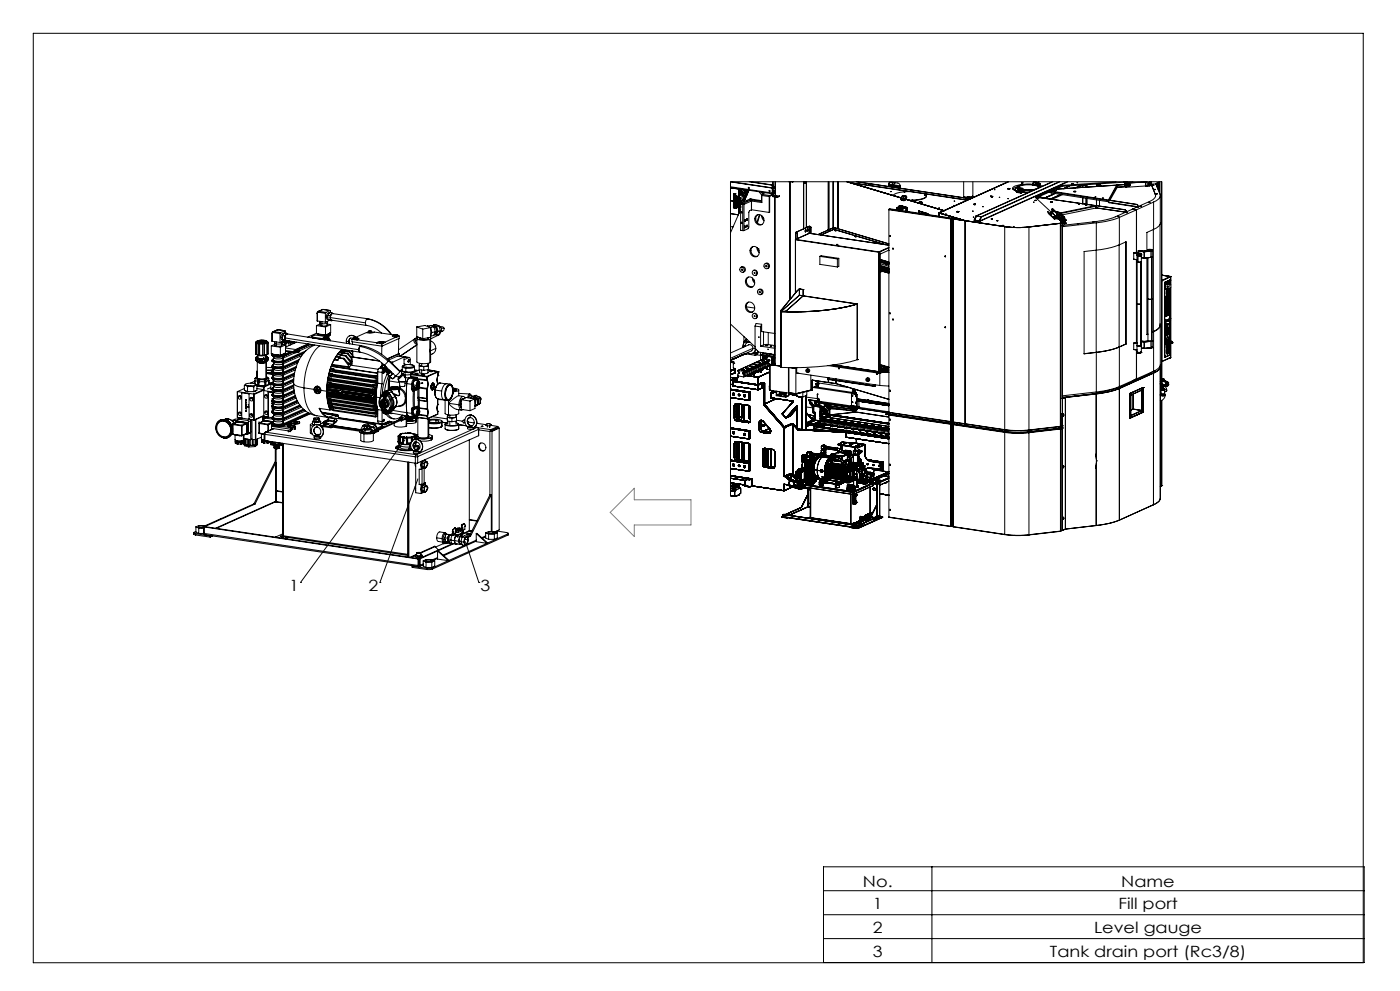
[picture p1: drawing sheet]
<svg xmlns="http://www.w3.org/2000/svg" width="420mm" height="297mm" viewBox="0 0 420 297" stroke-linecap="round" stroke-linejoin="round" font-family="sans-serif">
<defs><g id="words">
<g font-size="4.7">
<text x="86.8" y="177">1</text>
<text x="110.6" y="177">2</text>
<text x="144.2" y="177">3</text>
<text x="258.9" y="265.8">No.</text>
<text x="336.4" y="265.8">Name</text>
<text x="261.8" y="272.5">1</text>
<text x="335.5" y="272.5">Fill port</text>
<text x="261.8" y="279.6">2</text>
<text x="328.2" y="279.6">Level gauge</text>
<text x="261.8" y="286.8">3</text>
<text x="315" y="286.8">Tank drain port (Rc3/8)</text>
</g>
</g></defs>
<g fill="none" stroke="#000" stroke-width=".3">
<path d="M10 10h399v278.5h-399zM219.1 56.3l2.6 .4M219.1 56.2l12.6 1.9M219.1 54.5l12.6 1.9M219.1 56l12.6 1.9M219.3 54.5l12.4 1.8M220.1 58.1h.5M220.1 58.1l.1 .1M220.1 58.1h.1M220.1 58.6h.1M220.1 58.5v.1M220.1 58.6l.1 3.7"/>
<path d="M220.1 58.1v.5M220.1 58.1h.4zM220.1 58.1h.4M220.2 58.6l.1 .1M220.2 58.6v3.7M220.2 58.2h.3M220.2 58.2h.1M220.2 58.6h.1M220.3 58.7h.3M220.3 58.7v3.6M220.3 58.2v4.2M220.3 58.9l.3-.1-.3 .1"/>
<path d="M220.3 58.9l.3 .1M220.3 58.9h.1M220.5 58.2h-.2M220.5 58.2h.1M220.5 58.1h.1M220.5 58.8l-.2 .1M220.6 58.1l-.1 .1M220.6 58.6h-.3M220.6 58.1v.1M220.6 58.6h.1M220.6 58.6h-.4M220.6 58.1h.1"/>
<path d="M220.6 58.5l.4 .1M220.6 58.2v.4M220.6 58.7h.1M220.6 58.7v3.7M220.7 58.7l-.1 3.7M220.7 58.7v3.7M220.7 58.7h.1M220.8 58.7v3.7M220.8 59.3h.1M220.8 59.8h.1M220.8 59.9h.1M220.8 59.2v.2"/>
<path d="M220.8 59.4l.1 .1M220.8 59.2v.1M220.8 59.8v.2M220.8 59.8v.1M220.8 59.2h.1M220.8 59.4h.1M220.8 59.2l.5 .1M220.8 59.4l.6 .2M220.8 59.8l.5 .1M220.9 59.1l-.1 .3M220.9 59.7l-.1 .4M220.9 59.1h.1"/>
<path d="M220.9 59.7h.1M221 58.6v.4M221 59.5v.2M221 58.6l-.2 .1M221.3 59.3v.1M221.3 59.5h.1M221.3 59.9v.1M221.3 59.4l.1 .1M221.3 59.4v.1M221.3 59.3h.1M221.3 59.3h.4M221.3 59.5h.4"/>
<path d="M221.3 59.3v.2M221.3 59.9v.2M221.3 59.9l.4 .1M221.4 59.5h.1M221.4 59.2l-.1 .2M221.4 59.2l-.1 .1M221.4 59.8l-.1 .2M221.4 59.8l-.1 .1M221.4 59.5v.1M221.4 59.1l-.6 .1M221.4 59.1v.1M221.4 59.1h.1"/>
<path d="M221.4 59.7l-.6 .1M221.4 59.7v.1M221.4 59.7l.1 .1M221.4 59.5l.3 .1M221.4 59.8h.1M221.4 59.1l-.1 .2M221.4 59.1l.4 .1M221.4 59.8h.4M221.7 59.4v.2M221.7 59.3h.1M221.7 59.3v.1M221.7 59.4v.1"/>
<path d="M221.7 59.5v.1M221.7 59.5h.1M221.7 60h.1M221.7 56.5l.1 .2M221.7 56.7v2.5M221.7 59.6v.2M221.7 59.2v.2M221.7 59.6h.1M221.7 59.2v.1M221.7 59.9v.1M221.7 59.6h.2M221.8 57.3l2.1 1.6"/>
<path d="M221.8 56.9l2.2 1.7M221.8 56.9l1.1 .8M221.8 57.8l1.8 1.1M221.8 58.3l1.9 1.1M221.8 58l2 1.1M221.8 57.7l1.1 .8M221.8 59.2h-.1M221.8 59.2h.1M221.8 59.6h.1M221.8 59.8l-.1 .1M221.8 59.8h.1M221.8 57.4l.5 .3"/>
<path d="M221.8 56.6v.1M221.8 56.8v2.4M221.8 59.6v.2M221.8 56.7h-.1M221.8 59.2h.2M221.8 59.8h.2M221.9 56.8l2.2 1.7M221.9 59.5h.1M221.9 59.6h.1M222 59.2l-.1 .4M222 59.8l-.1 .4M222 59.2l.1 .1"/>
<path d="M222 59.2v.4M222 59.3v.2zM222 59.9h.1M222 59.9v.3M222 59.9v.3zM222 60v.1M222 59.2h.1M222 59.8h.1M222 59.5h.1M222 59.3l-.1 .3zM222 59.3v.3zM222 59.9v.2z"/>
<path d="M222 59.6h.1M222 59.3v.2M222.1 59.3h-.1M222.1 59.3l1.5 .2M222.2 56.7l-.4 .1M222.4 56.7l1.9 1.3M223.1 56.8l1.3 .9M223.4 59.9l-1.2 .6M223.6 59.7l-1.7 .7M223.6 59.5l-1.6 .7M223.6 56.8v.3M223.6 57.5v.5"/>
<path d="M223.6 59.4v.1M223.6 58.1l.5 .3M223.7 57.1l.6 .1M223.7 56.9v.2M223.7 57.5v.6M224 56.9l.3 .3M224.1 57.9l-.1 .4M224.2 57.2v.3M224.3 57.2l.2 .2M224.6 56.2l.1 .2M224.7 57l-1.5 3.5M224.8 54.5l7 1-.1 .1"/>
<path d="M225.1 59.6h.1M225.1 59.6l-2.8 1.3M225.1 59.6l.2 .3M225.1 59.6l.3 .3M225.1 59.6l3.4 .5M225.2 59.9l.2 .4M225.2 59.9l-2.2 1.1M225.2 54.5l6.6 1M225.3 59.9h-.1M225.3 59.9v.1M225.4 59.9h.2M225.4 59.9l.1 .2"/>
<path d="M225.4 54.5h.1M225.5 54.5h.1M225.6 59.9l-.1 .4M225.6 59.9l2.9 .5M225.8 54.5h.1M227.8 57.5l.7 .9M228.5 58.5v2M228.5 58.5l.1 .1M228.5 57.6l.4 .5M228.5 58.2l.2 .1M228.5 58.2v.3M228.5 58.5h.1"/>
<path d="M228.6 58.6l2.2 .3M228.6 58.6v2.1l-3.1-.4M228.7 58.3l-.1 .3M228.7 58.3l2.2 .3M229.6 57.7l-1.1 .5M230.8 58.9v4.8M230.8 57.1l.2 .2M230.8 57.2h.2M230.9 58.6l-.1 .3M230.9 58.6l-.1 5.1M231.7 58.2l-.8 .4M231.7 55.7h.1"/>
<path d="M231.7 58.3h.1M231.7 55.7v2.6M231.7 55.6v.1M231.7 55.6h.1M231.8 58.4l-1 .5M231.8 58.8l.1 .1M231.8 54.5v4.3M231.8 58.8h.1M231.9 58.8v.1M231.9 54.5v4.4M231.9 58.9l1.3 .2M231.9 58.9l1.3 .3"/>
<path d="M232 56.1v.3M232 57.4v.3M232 57.7l.4 .2M232 56.4l.4 .1M232 56.1h.3M232 56.4h.3M232 57.4l.3 .1M232 57.7h.3M232.3 56.4l.1 .1M232.3 56.1v.3M232.3 57.5v.2M232.3 57.7l.1 .2"/>
<path d="M232.4 56.1v.3zM232.4 57.3l-.4 .1M232.4 55.9l-.4 .2M232.4 55.9v.6M232.4 57.3v.6M232.4 55.9l-.1 .2M232.4 57.3l-.1 .2M232.4 59v50.5M232.5 59v50.5M232.6 58.6h.1M232.6 58.6l-.7 .2M232.6 58.6l1.3 .2"/>
<path d="M232.6 54.5v4.1M233.2 59.1v.1M233.9 58.8l-.7 .4M233.9 58.8l-.7 .3M236.6 54.5h.3M236.8 54.5h.2M236.9 54.5v35.3M237 54.5h.1M237.1 54.5h-.2M237.1 54.5v35.1M237.7 54.5h.1M237.7 54.5v.1"/>
<path d="M237.7 54.5v.1l.1-.1M237.8 54.5h.1M241.1 54.5v14.1M241.3 54.9h.1M241.4 54.9v.1M241.4 54.5l-.1 .2 .2-.1 .1 .3h-.2M241.4 54.5l.3 .1M241.4 54.5l.2 .2M241.6 54.7v.2M241.6 54.9l-.2 .1M241.7 54.6v.3M241.7 54.9l-.3 .1"/>
<path d="M241.7 54.6l-.1 .1M241.7 54.9h-.1M241.9 54.5v13.7M248.5 54.5v14.4M248.6 54.5v14.4M250 54.5v13.8M250 54.5v13.7M251.4 54.5v14M254 54.5l16.3 4.8M254.7 54.6l35.5 5.3M255.2 54.8l17.6 2.6M256.9 54.5l34.2 5"/>
<path d="M260.8 55.2v.3M260.8 55.5v-.3l.3 .1v.2M260.8 55.5h.3M261 55.2v.2M261.1 55.5h.1M266.6 55.2l.1-.4 .5-.3 2.1 .4 .4 .1 .4 .7M266.6 55.2v.7M266.6 55.2l3.5 .5M266.6 55.5l3.5 .6M267 54.6l-.4 .6M267.1 57.4h.3zM267.7 54.6v.4l.3 .1 .4-.1v-.3"/>
<path d="M267.9 58.6l1.4-.8 2.7-.4 5.2 .6a.69 .69 0 0 1 .7 .8 .69 .69 0 0 1-.8 .6l-2.5 .5-1.9 .1M268.3 58.7h.1M270.1 55.7v.7M270.3 59.8l.6 .1M270.3 59.3v.6l.6 .1M270.3 59.3l.6 .1M270.4 59.9h.4M270.8 58.7l-.5 .6M270.8 58.7l.5-.1 .1 .2-.1-.2 .2 .2M270.8 58.7l.2 .3M270.9 60h.6M270.9 60h.5"/>
<path d="M270.9 59.5l.1 .6h.5v-.6M270.9 59.5h.6M271.2 57.6h.3zM271.3 58.9l-.3 .2-.1 .4M271.3 58.9l.2 .1v.4M271.5 59.5h.1M271.5 59.4h.1M271.5 59.6l11.7 3.5M271.5 59.7l11.7 3.4-1.4 .7M271.6 59.4h-.1M271.6 59.4h.1M271.7 58.8l.2 .2-.1 .4"/>
<path d="M271.7 58.8l.3 .2-.2 .4M271.7 58.8l-.4 .1M271.7 58.8h.1M271.7 58.8a.31 .31 0 0 1 .3 .2 .31 .31 0 0 1-.1 .4M271.8 59.4h-.2M273.3 57v.4M273.3 57.4h.2M273.4 57.1l.1 .2zM273.4 57.1l.1 .2M273.5 57.1v.3M273.5 57.1h-.3l.1 .3M273.5 57.4h.1"/>
<path d="M273.6 59.9h.3zM277.3 58.1l12.8 1.9M277.3 58.5h.3zM277.9 58.7a1.91 1.91 0 0 1-2.1 1.2l-2.7 .2M285.7 58.9l.1 .3M285.8 58.9l.3 .1-.1 .2h-.2M285.8 58.9v.3M285.8 59.2h.2M285.8 59.2h.1M285.9 59l.1 .1zM285.9 58.9l.1 .3M289.1 54.5v4.8"/>
<path d="M290.2 59.1l1.5 .2M290.3 59.1l1.5 .2M291.1 59.5l-.1 .1M291.7 59.3h.1M291.8 58.8v.5M291.9 58.8l-1.5 .3-1.3-.1M291.9 54.5v4.7M297.1 58.8l.3-.1zM297.4 58.9h.2M297.4 58.9h.1M297.4 58.8l.1 .3M297.5 58.9v.2"/>
<path d="M297.6 58.9h.1M297.7 58.9l-.2 .2M297.7 58.9h-.2M298.3 56.8l.3 .1zM299.8 59.1l.2 .1zM302.3 59.5h.3zM302.4 56.6l.2 .1M302.5 56.6h.3M302.5 56.6h.1M302.5 56.6l.1 .2M302.6 56.7v.1M302.8 56.6h.1"/>
<path d="M302.8 56.6l-.2 .2M302.8 56.6l-.2 .1M304.6 56.8l.1 .4M304.6 56.9l.2 .3zM305 57.5l1.2 .2M305 57.5v.2M305 57.6v.1M305 57.7l1.2 .2M305.1 56.3a.53 .53 0 0 0-.6 .5 .53 .53 0 0 0 .6 .5M305.1 56.3l.3 .7M305.1 56.1l-1.3 .6M305.1 56.1v.2"/>
<path d="M305.1 57.5v.1M305.2 57.5h.2h-.3M305.2 57.5h-.1M305.2 57.5v.1M305.4 57.4l-.4 .1M305.4 57.4l1.4 .2M305.4 57.3v.1M305.4 56.7v.1M305.4 57.3l1.4 .2M305.5 56.3l-.1 1M305.5 56.3l1.2 .2M305.5 56.3l1.3 .1"/>
<path d="M305.6 55.7h.2zM305.7 56.3a.91 .91 0 0 1 1.1-.8h2.9a1.43 1.43 0 0 1 1.7 .8l-1.3 .5h-3.3M305.9 56.8l.2-.3 .3 .4M305.9 56.9l.3 .2M305.9 56.8l.5 .1M305.9 56.8h.1M305.9 56.8v.1M305.9 56.9h.1M306 56.7l.4 .1M306 56.6l-.1 .2M306.1 57.7h.3M306.1 57.7h.1"/>
<path d="M306.2 57.7h.2M306.2 57.7v.2M306.4 56.9l-.2 .3-.3-.3M306.4 57.7h.1M306.4 57.7v.1M306.4 57.8l-.2 .1M306.5 54.8h.2M306.5 54.8h.1M306.5 54.8v.2h.3v-.2M306.5 54.8l.1 .1M306.6 54.9v.1M306.7 56.5l.1 .1"/>
<path d="M306.7 54.8h.1M306.8 56.4l-.1 .1M306.8 56.4v.2M306.8 54.8l-.2 .1M306.8 57.5v.1M306.8 57.6l-.4 .1M306.8 57.6l-.4 .2M306.8 56.6h.1M306.8 57.6h1.9M306.8 56.9h3.4M306.8 57l3.1 .1M306.8 57.6l1.7 .1"/>
<path d="M306.8 56.6v1M306.8 57.5h.1M306.9 57.5h.1M307.2 57.6h.3M308.5 55.3h.1zM308.5 57h.1zM309.7 55.3l-2.9 .1a1.48 1.48 0 0 0-1.7 .8l.3 .3M309.7 55.3h.1M309.7 55.3v.2M309.7 55.3l.6 .1M309.7 55.5h.6M309.8 55.2l-4 .2a1.93 1.93 0 0 0-2 1.1l.3 .4 1.3 .5"/>
<path d="M309.8 55.3h.3zM309.9 55.2l.9 .1M309.9 55.2l-.2 .1M310 55.1l-.1 .1M310 55.1l.8 .2M310.1 54.5l-.1 .6M310.1 54.5l.5 .1M310.1 54.5h.1M310.2 54.5l.5 .1M310.2 54.5h.1M310.3 55.4h.3M310.3 55.4v.1"/>
<path d="M310.3 55.3l.2 .1zM310.6 55.4v.1M310.6 55.5h-.3M310.6 54.6l.2 .2M310.6 54.6h.2M310.7 54.6l.1 .2M310.7 55.5l.9 .2 .4 .4M310.8 54.5l-.1 .1M310.8 54.6v.1M310.8 55.3h.1M310.8 54.5v.1M310.8 55.3l-.2 .1"/>
<path d="M310.8 55.4l-.2 .1M310.8 55.2v.2M310.8 55.3l1.9 .5M310.8 55.3l.9 .2M310.8 54.8v.6M310.8 55.2v.1M310.8 55.2l.8 .1M310.9 55h.1M310.9 55h.2M311 54.5l.1 .4-.3 .1h.2M311.3 55.7h.1M311.6 55.3l.1 .2"/>
<path d="M311.6 55.3h.1M311.6 54.5v.8M311.7 55.3h.1M311.7 55.1l.4 .1M311.7 54.5v1M311.7 55.2h.3zM311.7 58.9v.5l-.7 .1M311.7 59.2l17.1 2.4M311.7 59.1l1.7 .2-.1 .1M311.7 59.1l1.8 .2 2.9-1.3-3.1 1.4M311.7 55.2h.1M312 56.1h.1"/>
<path d="M312.1 55.2l-.4 .1M312.1 55.2l-.4 .3M314.8 57.5h.1M314.8 57.5l.6 .3M315.1 57.4l.3 .1M315.4 57.8l17.1 2.7M315.4 57.5l17.1 2.6M315.4 57.5v.3M315.4 57.3h.1M315.5 57.3l-.1 .2M315.5 57.3l17 2.6M315.7 54.5l-23 10.3"/>
<path d="M315.8 59.7v.1M315.9 54.5l-23 10.3M316.9 56.6v.4l-1.3 .2M317.8 54.5l-23.5 10.5M318 54.5l-23.5 10.5M318.2 58.3l-3.1 1.4M318.6 55.6v.2M318.6 55.6l-8 3.6 4.9 4.5M318.6 55.8l-7.8 3.5M318.7 58.3l-3.1 1.5M320.2 54.5l-26.2 11.7M320.4 54.5l-26.5 11.9"/>
<path d="M320.7 55.7l-1.6 .8M320.8 55.7l-1.6 .8M321.4 55.1h.5zM321.5 55.2h.3M321.8 55.1l-.1 .1M321.8 55.2h.1M322.1 57.4l.1 .1 .5-.1M322.1 57.3l.6 .1zM323.1 54.7h.2zM324.5 55.5l-2 .8M324.8 55.6v.6M324.8 59.3v1.8"/>
<path d="M325.3 55.4l-2 .9M325.3 55.4h.2M325.4 55.4h.1M325.5 55.4h.1M325.9 55.3v.8M325.9 59.4v1.8M326 55.3v.8M326 59.5v1.7M328.5 59h.3zM328.9 59.9v2.4M328.9 55.1v.8M329.3 55.2v.2"/>
<path d="M329.3 55.2l.5 .1M329.3 55.2h.5M329.4 55.4h.2M329.4 55.4l-.4-.1 .5 .1M329.4 55.4v.5M329.5 55.4h.1M329.6 55.4v.1M329.6 55.4h.1M329.8 55.3l-.3 .6M329.8 55.3h.1M329.8 55.3l.4 .2M329.8 55.3l-.3 .1"/>
<path d="M329.8 55.2v.1M329.8 55.1v.3M329.8 55.3h-.1M330.2 55.8l-.1-.2 .1 .2M330.2 55.8h.1M330.7 59.3l.3 .1zM332.5 59.9v.2M332.5 59.9l.1 .1M332.5 59.9l.2 .8M332.7 60h-.1M334.9 54.5l-16.3 1.1M335 55.5l.1 .1-2.4 4.4"/>
<path d="M335 55.5h.1M335 55.5l-18.1 1.2M335 55.5l-2.5 4.4M335.2 56.2h.1M335.2 56.1v.1M335.2 55.5l-.1 .7M335.2 56.2l-2.2 3.8M335.2 55.5l2.2-.2zM335.2 56.1h.1M337.1 54.5l.4 .4M337.2 54.6l-18.6 1.2M337.3 54.5l.2 .2"/>
<path d="M337.4 54.8v1l.4 .3M337.5 54.9h.1M337.5 54.7v.2M337.5 54.7h.1M337.5 54.9l.2 .8zM337.5 54.5l.2 .1M337.6 55v.7M337.6 54.7v.2M337.6 56l-2.4 .1M337.7 55.1v.4M337.8 56.1h.1M337.8 54.9v1.2"/>
<path d="M337.8 54.5h.1M337.8 54.5l-.1 .1M337.9 54.6l.2 .1h-.5M337.9 54.7h.1M337.9 54.5h.2M337.9 54.6h-.2M337.9 54.5v.1M338.1 54.5v.4M338.1 54.5l.1 .1M338.2 54.5h-.1M338.2 54.5v.1M338.9 55.2l-.1 .5h-.5"/>
<path d="M339.9 54.5l-1.7 .1M343.4 54.5h.1M343.6 55.7l.1 .1M343.6 55.7v-1.2l-5.7 .4v1.2M343.6 55.7l-5.7 .4M343.7 54.5v1.3M343.7 55.7h-.1M344 54.5l-6.4 .4M344 54.5h.1M344.2 54.5v1.2M344.2 55.7h-.5M344.7 54.7v.6h.2"/>
<path d="M344.7 54.8h.1M344.7 55.2h.1M344.7 54.7h.2v.6M344.7 55.1h.1M344.8 55.2h.1M344.8 54.7v.1M344.8 54.8h.1M344.8 54.7h.1M344.8 55.1h.1M344.8 55.1v.2M344.9 55.6h.2M344.9 54.5l-.2 .2"/>
<path d="M344.9 55.6h-.7M344.9 55.6h.1M344.9 55.3v.3M344.9 55.6l-1.2 .1M344.9 55.6l-1.2 .2M345.1 54.6h.1M345.1 55.6h.1M345.1 55.3v.3M345.1 55.3h.1M345.1 54.5v.1M345.1 55.3v.2M345.1 55.5v.1"/>
<path d="M345.1 55.3l.1 .1M345.1 55.3v.1M345.2 54.5h-.1M345.2 55.5h-.1M345.2 54.5h.1M345.2 55.5h.1M345.2 54.6l-.1 .7M345.4 55.3l1.2 3M345.4 54.5v.9M345.4 55.4l-.2 .1M345.8 55.5h.3zM345.8 55.5h.3"/>
<path d="M345.9 55.5h.1M346.3 56.8h.3zM346.4 56.8h.2M346.6 58.2a1.93 1.93 0 0 1-1.8 2.2l-4.9 2.3M346.6 58.3l.1 .4M346.6 58.2v.1M346.6 55.1h.1M346.6 55.1l-1.2 .1 1.2 3M346.7 55.1h.1M346.8 55.1l1.2 3.1a2.05 2.05 0 0 1-1.7 2.3l-.2 .1M346.8 55.1v.1M346.9 58.1h.3z"/>
<path d="M346.9 58.1h.3M347 55.5h.1M347 55.3h.1M347 55.5v.1M347 55.3v.2M347 58.1h.1M347 55.2v.1M347 55.2h.1M347 55.2l.1 .1M347 55.6h.1M347.1 55.7l.5 .1M347.1 55.2h-.1"/>
<path d="M347.1 55.2h.1M347.2 54.8h.1M347.3 55.8h.2M347.3 54.8l-.6 .3M347.3 55.8l-.2 .1M347.3 54.8v.3M347.3 55.7v.1M347.4 56.5h.1M347.4 56.5l.1 .1M347.4 56.5v.2M347.5 56.5l.1 .1M347.5 56.1v.4"/>
<path d="M347.5 56.6l.1 .1M347.5 55.8h.1M347.5 56.6h.1M347.6 55.5v.1M347.6 55.3v.5M347.6 55.2l-.5-.1v.6M347.6 56.1h-.4M347.6 55.9l-.5 .2M347.6 54.5v2.6M347.8 54.5v3.2M348 54.5v3.6M348.1 58.6v8.2a2.61 2.61 0 0 1-2 2"/>
<path d="M219.1 64l2.4 .4M219.1 60.2l1 .1M219.1 67.9l.8 .1M220.2 62.3h.1M220.3 62.3v.1M220.3 62.4h.3M220.3 62.1l.3 .1M220.3 62.2h.3M220.3 62.1v.1M220.5 62l-.2 .1M220.6 62.1l-.3 .1M220.6 62.4h.1"/>
<path d="M220.7 62.4h-.1M220.7 62.4h.1M220.8 60.5h.1M220.8 61h.1M220.8 61.2h.1M220.8 61.7h.1M220.8 61.8h.1M220.8 60.4v.3M220.8 60.7l1.1 .2M220.8 60.4v.1M220.8 60l.6 .2M220.8 61.1v.2"/>
<path d="M220.8 61.3l.1 .1M220.8 61v.2M220.8 61.7v.2M220.8 61.9l.1 .1M220.8 61.7v.1M220.8 60.4h.1M220.8 60.7h.1M220.8 60.1h.1M220.8 61.3h.1M220.8 61.9h.1M220.8 60.4l1 .2M220.8 60.7l1 .1"/>
<path d="M220.8 60l.5 .1M220.8 61.1h.5M220.8 61.3h.5M220.8 61.7h.5M220.8 61.9l.5 .1M220.9 61.5l-.1 .4M220.9 60.3l-.1 .4M220.9 60.9l-.1 .4M220.9 60.3h.1M220.9 60.9h.1M220.9 61.5h.1M220.9 61.5l-.1 .2"/>
<path d="M220.9 61.4l.5 .1M220.9 61.5l.5 .1M220.9 62l.5 .1M221 62.3h.1M221 62.3l-.2 .1M221 61.4v.1M221 62v.3M221 60.1v.2M221 60.7v.2M221.3 60.1l.1 .1M221.3 61.1v.1M221.3 61.3l.1 .1"/>
<path d="M221.3 61.7v.2M221.3 62h.1M221.3 60l.1 .2M221.3 60v.1M221.3 61.3l.4 .1M221.3 61.7v.1M221.3 61.9v.1M221.3 61.2l.1 .2M221.3 61.2v.1M221.3 61.9l.1 .1M221.3 61.1v.2M221.3 61.8v.1"/>
<path d="M221.3 60.1l.4 .1M221.3 61.1l.4 .1M221.3 61.7l.4 .1M221.3 61.8h.4M221.3 61.9l.4 .1M221.4 60.2h.1M221.4 61.4h.1M221.4 61l-.1 .2M221.4 61l-.1 .1M221.4 62h.1M221.4 61.7l-.1 .2M221.4 61.7h-.1"/>
<path d="M221.4 62v.1M221.4 61.6h.1M221.4 61l-.5-.1-.1 .2M221.4 61h.1M221.4 61.6v.1M221.4 61h.3M221.4 61.4l.3 .1M221.4 61.6l-.1 .1M221.4 61.6l.3 .1M221.4 62l.3 .1M221.4 60.2h.4M221.4 61h.4"/>
<path d="M221.4 61.6h.4M221.4 61.4v.1M221.7 60v.2M221.7 60v.1M221.7 60.2h.1M221.7 61.3v.1M221.7 61.2v.1M221.7 61.3v.3M221.7 61.9v.2M221.7 61.8h.1M221.7 61.8v.1M221.7 61.9v.1"/>
<path d="M221.7 62v.1M221.7 60.1v.3M221.7 60.9v.1M221.7 61.2h.1M221.7 62.1v1.9M221.7 60.2h.2M221.7 61.1v.2M221.7 61.1v.1M221.7 61v.1M221.7 61.5h.1M221.7 61.7v.2M221.7 62.1h.1"/>
<path d="M221.7 61.7v.1M221.7 61.7h.1M221.7 61.5h.2M221.7 62.1h.2M221.7 61.4v.1M221.7 61h.1M221.8 60.7v.2M221.8 60.6v.1M221.8 60.7v.1M221.8 60.8v.1M221.8 60.2h.1M221.8 61h.1"/>
<path d="M221.8 61.5h.1M221.8 61.7h.1M221.8 62.1h-.1M221.8 62.1h.1M221.8 61.5v.1M221.8 62.1v1.7M221.8 61.6l-.1 .1M221.8 63.1h.2M221.8 60.6h.1M221.8 60.8l.3 .1M221.8 61l-.1 .1M221.8 61.7h-.1"/>
<path d="M221.8 61l.2 .1M221.8 61.7h.2M221.8 60.6v.4M221.8 60.6h.3M221.8 60.8l.1 .1M221.8 60.9h.1M221.8 60.5v.2M221.8 60.5v.1M221.9 60.4l-1-.1-.1 .1M221.9 60.4l-.1 .1M221.9 60.4h.1M221.9 60.4l-.1 .2"/>
<path d="M221.9 60.4l.3 .1M221.9 60.9h.3M221.9 60.9h.1M221.9 62.1h.1M221.9 60.2h.1M221.9 60.1h.1M221.9 61.4h.1M221.9 62h.1M221.9 61.8l.1 .2zM222 61.1l-.1 .4M222 61.7l-.1 .4M222 61.1h.1"/>
<path d="M222 61.1v.4M222 61.1v.4zM222 61.2v.2zM222 61.7l.1 .1M222 61.7v.4M222 61.7v.4zM222 61.8v.2zM222 61.7h.1M222 60.1h.1M222 61.4h.1M222 62.1h.1M222 61.1v.3z"/>
<path d="M222 61.4v.1M222 61.2h.1M222 61.2l-.1 .1M222 61.8l-.1 .2M222 61.8h.1M222.1 60.7v.2M222.1 60.6v.1M222.1 60.7v.1M222.1 60.9h.1M222.1 60.8v.1M222.1 60.5v.2M222.1 60.5v.1"/>
<path d="M222.2 60.5h-.1M222.2 60.9h.1M222.2 61.2v7.8l.6 .1M222.2 61.2l.6 .1M222.2 62.8l-3.1 7M222.2 60.5h.1M222.2 60.5h.2M222.3 61.1l.7 .1M222.3 61.1l-.1 .1M222.3 60.9l.7 .1M222.3 60.9v.2M222.4 60.7l.1-.1v.2"/>
<path d="M222.4 60.7v.1M222.4 60.7l.1 .1M222.4 60.5l-.1 .4M222.4 60.5l.1 .1M222.4 60.5v.4M222.4 60.6h.1M222.4 60.6v.2M222.4 60.5h.1M222.5 63.5l.1 .2M222.5 66.6l.1 .2M222.5 60.7l-.1 .1M222.5 60.6h.1"/>
<path d="M222.5 60.7v.1M222.5 60.7l-.1 .2M222.8 69.1h.4M222.8 61.3v7.8M222.9 61.2h.1M223 61.2h.1M223 61l.2 .2M223 61.2l-.2 .1M223 61v.2M223 61.2h.2M223.2 61.2l-.4 .1M223.2 61.2v7.9"/>
<path d="M223.4 66.3h.1M223.4 68.2v.1M223.4 67.8h.3l-.1 .4M223.4 67.8v.5M223.4 65.9h.3l-.1 .4M223.4 65.9v.4M223.4 65.9l-.1 .3 .3 .1M223.4 67.8l-.1 .4h.3M223.6 68.2l-.2 .1M223.6 66.3h-.2M223.9 60.2l.3 .1zM223.9 66h.3"/>
<path d="M224 66h.1M224 68h.1M224 67.5l.3 .1-.1 .3M224 67.5v.5M224 65.6h.3l-.1 .4M224 65.6v.4M224 65.6l-.1 .4M224 67.5l-.1 .4h.3M224.2 67.9l-.2 .1M224.2 66h-.2M225.4 74.2a1.52 1.52 0 0 1 2.2 .7 1.52 1.52 0 0 1-1.2 2.1 1.74 1.74 0 0 1-1-2.8zM225.4 60.3h.1"/>
<path d="M225.4 60.2h.1M225.4 62.9l5.4 .8M225.4 60.3l-2.2 .9M225.4 62.9l-.5 .2-.3 .5v4.4l-.2 .5-1.2 .6M225.5 60.3l-.1 2.6M225.9 73.9a1.66 1.66 0 0 0-.4 1.9 1.66 1.66 0 0 0 1.7 1M226.7 64.8a1.5 1.5 0 0 1 2.3 .5 1.5 1.5 0 0 1-1.2 2.1 1.73 1.73 0 0 1-1.1-2.6zM227.1 74.2l.2 .9 .5 .6M227.3 64.3a1.69 1.69 0 0 0-.4 2 1.69 1.69 0 0 0 1.7 1M227.5 74.6l.2 .5M227.5 74.6h.1M227.5 74.7h.1"/>
<path d="M227.8 64.3l-.7 2.3M228 64.4l-.8 2.4M228.5 64.7l.1 .6 .6 .8M228.9 65.1l.2 .5M229 65.4h.1M229.1 65.5h.1M229.6 79l.2-.1a.83 .83 0 0 1 1 .4 .83 .83 0 0 1-.3 1.1l-.3 .1M238.6 71.8h.1M238.7 69.7h.1M238.7 71.7v.1M238.7 69.7v2M238.7 71.9l-.1 15.9"/>
<path d="M238.7 71.9l24.9 3.7M238.7 71.8v.1M238.7 71.8l25 3.7M238.7 71.8h.4M238.7 69.7v2.1M238.7 69.7h.3M238.7 71.8h.1M239 69.7l.1 .3M239 69.7h.1M239 69.7l.2 .3M239.1 70h.1M239.2 70l-.1 1.8"/>
<path d="M239.2 71.8h-.1M241.7 68.9v.1M241.7 69.2l-.1 .3M241.7 69l.1 .2M241.7 69h.1M241.7 69.2h.1M241.8 69l-.2-.1v.6l.2-.3M242.3 68.6v.2M242.3 69l-.1 .2M242.3 68.8v.2M242.3 69h.1M242.3 68.8h.1"/>
<path d="M242.4 68.8l-.2-.2v.6l.2-.2M242.7 67.8h.1M242.7 67.8l-4 1.9M242.7 69.9l.1 .1M242.7 69.9h.1M242.7 67.8v2.1M242.7 69.9l-3.5 1.6M242.8 69.9l.4 .1M242.8 67.8l.3 .1M242.8 70l-3.6 1.5M242.8 69.9h.1M242.8 69.9l23.9 3.6"/>
<path d="M242.8 69.9v.1M243.1 67.9l.1 .2M243.1 67.9h.1M243.1 67.9l.2 .2M243.2 68.1v1.9M243.3 68.1l-.1 1.9M243.3 68.1h-.1M246 76.8v2.4l5.2 .8M246 76.8l5.2 .8M246 76.8l.3-.1 5.3 .7M248.4 68.9h.1M248.4 68.9v.1"/>
<path d="M250.1 68.2h.1M250.1 68.2l-4.7 2.1 4.8-2.1M250.1 68.7l-3.8 1.7M250.2 68.7v.1M250.2 68.2l16.5 4.9M250.2 68.2v.5M250.2 68.7h-.1M250.2 68.8l-3.9 1.6M250.2 68.8l15.3 4.5M250.2 68.7l15.5 4.6M250.2 68.2h.1M250.4 69.1h.3"/>
<path d="M250.5 69.1h.3M250.7 69l-.3 .1h.2M250.7 69l.1 .1M250.7 69v.1M250.7 69.1h.1M250.8 69.1h-.2M250.8 69.1h.1M250.9 73.3h.5zM250.9 73.3h.5M251 73.3h.3M251.2 77.6v2.4M251.6 77.4v2.4l-.4 .2"/>
<path d="M251.6 77.4l-.4 .2M256.5 70.9h.3M256.5 70.9h.1M256.6 70.9h.2M256.8 70.8l-.3 .1M256.8 70.8v.1M256.8 70.8l.1 .1M256.8 70.9h.1M256.9 70.9h-.3M256.9 70.9h.1M262.5 72.7h.3M262.6 72.7h.2"/>
<path d="M262.8 72.6l-.3 .1M262.8 72.6l.1 .1M262.8 72.6v.1M262.8 72.7h.1M262.9 72.7h-.4M262.9 72.7h.1M263.6 75.6h.1M263.6 75.6v35.8M263.7 75.6h.1M263.7 75.5l-.1 .1M263.7 75.5l.1 .1M263.7 75.5l-.1 36"/>
<path d="M263.7 75.6l.4 .6M263.8 75.6l.3 .5M264.1 76.2v35l-.4 .2M264.1 76.1h.1M264.1 80l2.6 .7M264.1 78.2l2.6 .7M264.1 78.4l2.6 .8M264.1 79.5l2.6 .8M264.1 78.6l2.6 .8M264.1 79.8l2.6 .7M264.1 79.1l2.6 .7M264.1 77.8l2.6 .7"/>
<path d="M265.7 79.1l.2 .1M266.5 75.1h.2M266.6 75h.1M266.6 78.8h.1M266.7 75l-2.6 1.1M266.7 78.8h-.1M266.7 62.9v60.7M266.7 62.9l18.5 2.7M266.7 74.3l-2.9 1.3M266.7 74.2l-3 1.3M266.7 62.7v.2M266.7 62.7l18.5 2.8"/>
<path d="M266.7 62.7l.3-.1 18.5 2.8M266.9 70.6l.2 .2M267.9 74.4l.1 .2M267.9 74.4l.1 .1M269.1 62.3v.6M269.1 62.3h.1M269.1 62.3l1.1 .3M269.5 61.8l.1 .4M269.5 61.8h.4zM269.5 62.2l-.4 .1M269.9 61.8v.5l-.4-.1M269.9 62.2h-.3"/>
<path d="M269.9 62.1h.1M270 62v.1M270 61.7h.4zM270 61.7l.1 .6M270 62.1h-.1M270 62.2h.1M270.1 61.9l.4 .1zM270.1 62.3l-.4 .1v.6M270.2 62.6l1.5-.4v1.1M270.2 62.6h.1M270.2 62.6v.5M270.4 61.9h.1"/>
<path d="M270.4 61.9l.1 .1M270.4 61.7l.1 .2M270.4 61.7v.7l-.3-.1M270.4 61.7l.4 .1M270.5 62.3h-.4M270.5 62.1h.1M270.5 62.2h.1M270.5 62h.1M270.5 61.8l.1 .6 .3-.1v-.5M270.5 61.8l.4 .1zM270.5 62.2h.4M270.7 62.6h.1"/>
<path d="M270.7 62.6l.1 .1M270.7 62.5h.1M270.7 62.5v.1M270.7 62.5h.2M270.8 61.8h-.4M270.8 62.6v.1M270.8 62.5v.1M270.9 62.5l-.1 .2M270.9 62.5h-.1M270.9 62.2h.1M270.9 61.9l.5 .1-.5 .1M270.9 62.1h.1"/>
<path d="M270.9 61.9h.2M270.9 61.8l1.3 .4M271 62.2l1 .1M271 62.1h.1M271 62h.3zM271 62.1h.3M271.4 62v.3h-.5M271.4 62.1h-.4M271.4 62.1l.7 .1M271.9 62.5l.1 .1M272.1 62.3h-.1M272.1 62.2v1.2"/>
<path d="M272.2 62.2h-.1M272.2 62.2v1.2M275.6 63.3l2.6 .8M275.6 63.3l2.7 .7M275.6 63.3v.6M275.7 60.6v.3M275.9 63.7h.1M275.8 60.5l.8 .1-.7 .1zM275.9 60.6h.6zM276.6 60.6v.6M278 64.2l.1-.1v.2M278.2 64.1v.2"/>
<path d="M278.3 64l-.1 .1M278.3 64v.3M281.6 62.3l.2 .1zM281.7 63.8h.1M281.7 63.8v1M281.7 63.8l7.8 2.3M281.8 63.8h.1M281.8 63.8l7.8 2.3M283.2 63.1l19.3-8.6-20.7 9.3M283.2 63.1l-1.5 .7M283.5 76.7l.1 .2v-.1M283.7 64.1h.2z"/>
<path d="M285.2 65.6h.1M285.2 65.7h.1M285.2 65.6v60.7M285.2 65.5v.1M285.3 65.6h-.1M285.3 65.5v.1M285.3 65.5h.1M285.3 65.5l-.1 .2M285.4 65.5l-.2 .2M285.4 65.5v60.9M285.5 65.4h.1M285.5 65.4l-.2 .1"/>
<path d="M285.5 65.4v61M285.5 65.4l-.1 .1M285.5 65.4l.6 .1M285.6 65.4l.4 .1M285.6 65.4v61M285.6 65.4h.6M285.6 65.4h.5M285.8 73.2l.1 .3-.2-.1 .1-.2 .1 .2M285.9 73.2v.2zM285.9 65.6h.1M285.9 65.6l.1 60.9M286 65.6h.1"/>
<path d="M286 65.6l15.5 2.3M286 65.6v60.9M286 61.6h.3zM286 65.5h.1M286.1 65.4l-.1 .1M286.1 65.4v.1M286.1 65.5h.1M286.1 65.5l-.2 .1M286.2 65.4v.1M286.2 60.3h.2zM286.2 65.4l-.1 .1M286.2 65.5h.1"/>
<path d="M286.2 65.5l-.2 .1M286.6 65.3h.1M286.6 65.3l-.6 .3M286.6 65.3l3 .8M287.1 63.5h.3M287.2 63.4h.2M287.2 63.4h.1M287.2 63.4l.1 .3M287.3 63.5v.2M287.4 63.4h.1M287.4 63.4l-.1 .3M289.5 66.1h.1"/>
<path d="M289.5 66.1v60.9M289.5 66.1l11.9 1.8M289.6 66.1h.1M291.8 63.3l.2-.1zM292 65l.2 .1zM292.2 66l.2 .2M292.2 61.1h.1M292.2 66h.2M292.2 61.1l.2 .3M292.2 61.2h.4M292.3 61.2h.2M292.3 61.2h.1"/>
<path d="M292.3 61.1h.2M292.4 66h.1M292.4 66l1.4 .2M292.4 66.2l1.4 .2M292.4 61.2v.2M292.4 66v.2M292.5 61.1v.1M292.5 61.1l-.1 .3M292.7 64.8l-.5 1.2M292.7 64.8h.2M292.9 64.8l-.5 1.2M292.9 64.8l1.4 .2"/>
<path d="M293.8 66.2h.1M293.8 66.2v.2M293.8 66.2h.2M294 66.2l-.2 .2M294.3 65h.2M294.3 65l-.5 1.2M294.5 65l-.5 1.2M294.8 61.9h.2zM297.3 65.6h.4zM297.4 65.6h.3M297.5 65.6h.1M299 66.1h.4z"/>
<path d="M299.1 66.1l.2 .1zM300.7 67.6h.5zM300.7 67.6h.4M301.4 67.9l3.6 .3 3.7-.2M301.4 67.9v60.9M301.5 67.9l3.2 .3 3.9-.2M301.5 67.9h-.1M304.1 67.9h.2zM308.6 68h.1M308.7 68v60.9M310.1 60.6h.2zM310.4 60l.5 .1z"/>
<path d="M310.5 60.1h.4M314.2 63.5h.3zM314.5 63.8l1.8 1.6M314.5 63.8l1.8 1.8M315.1 64.1h.2M315.1 64.1h.1M315.1 60.5l.1 .2 .5-.2M315.2 60.4l.5 .1zM315.3 64.1h.1M315.3 64.1h-.2M315.5 63.7l1.8 1.6M315.5 63.7l-1 .1"/>
<path d="M315.5 63.7h.1M315.5 62.7v1M315.6 62.7h-.1M315.6 62.7l1.7 1.6M315.7 62.6l-.1 .1M315.7 62.6l1.8 1.7M315.7 62.6l2 1.7M315.8 63.2v.2M315.8 63.2h.1M315.8 63.4h.1M315.8 63.4v.2M315.8 63.1v.1"/>
<path d="M315.9 63.4h-.1M316.1 65h.3M316.1 65h.1M316.1 65l.1 .1M316.2 65.1h.2M316.2 65.1h.1M316.3 65.4h.1M316.3 65.6h.1M316.3 65.4v.2M316.4 65h.1M316.4 65v.1M316.4 65v.2"/>
<path d="M316.4 65.4v.2M316.4 65.1h.1M317 63.6h.1M317 64.3v.4v-.2M317 64.3h.1M317 64.5h.1M317 64.5v.2M317 64.3v.2M317 64.2v.1M317 63.7h.1M317 63.6h.3M317.1 63.6h.1"/>
<path d="M317.1 63.6l-.1 .1M317.3 65.6h-.9M317.3 65.3l-.9 .1M317.3 65.3h.2l-.2 .3M317.3 63.6h.4M317.3 63.6h.1M317.3 64.3v1.3M317.3 64.3h.2M317.4 65.5l1.3 1.2M317.5 65.5l.1 .1M317.5 64.3v.1M317.5 64.4v1.1l.2 .1"/>
<path d="M317.5 64.4h-.2M317.7 64.3h.1M317.7 64.3l.3 .1zM317.7 64.3h.2M317.7 64.3h-.2M317.7 64.3v.1M317.8 64.5h.1M317.7 64.4v1.2M317.7 65.1v.1M317.7 64.9l.1 .1M317.7 64.4h.1M317.7 65.2h.2"/>
<path d="M317.7 65.2v.1M317.7 63.6l1.6 1.4M317.7 63.6l.1 .1M317.8 64.4h.1M317.8 64.3v.1M317.8 65.6v.2M317.8 65l-.1 .2M317.8 64.3h.1M317.8 64.3h-.1M317.8 64.3l.1 .1M317.8 64.3l-.3 .1M317.9 64.5h.1"/>
<path d="M317.9 64.3v.1M318 65.3h.1M317.9 65l.3 .1M317.9 64.4v.1M317.9 64.4h.1M317.9 65v.2M317.9 65h-.1M317.9 65.3h.2M317.9 65.2h.2M317.9 64.4l.1 .1M317.9 65.3h-.2M317.9 65.2v.1"/>
<path d="M318 64.5h.1M318 65.6v.4M318 64.4h.1M318.1 66.9h.1M318.1 65.6l.2 .3M318.1 66.9v.1M318.1 66.9l-9.5 1.1M318.1 65.6v.5M318.1 67v60.8M318.1 67l-9.4 1M318.1 65.2h.1M318.1 65.2v.1"/>
<path d="M318.2 66.2h.1M318.2 66.9l-.1 .1M318.2 66.9v61.3M318.2 65.2v.1M318.2 65.3v.1M318.2 65.1v.1M318.2 64.3h.3zM318.3 64.3l-.1 .1M318.3 64.3h.1M318.3 66.2h.1M318.3 66.1h.1M318.3 64.3l.1 .1"/>
<path d="M318.3 66.1v.1M318.3 66.1l.2 .1M318.3 65.9v.2M318.3 65.9h.1M318.4 65.9l-.1 .5M318.4 66.1v.3M318.4 65.9h.2M318.4 65h.1M318.4 64.3l.1 .1M318.4 65h.3M318.4 64.3h.1M318.4 64.3v.1"/>
<path d="M318.4 65l-.2 .1M318.4 65l.1 .2M318.5 66h.1M318.5 66.1h.1M318.5 65.1h.1M318.5 65h.1M318.5 65.2h.2M318.5 66.1v.1M318.5 66v.1M318.5 65h.3M318.6 65h.1M318.6 65.9l-.1 .2"/>
<path d="M318.6 65.9h.1M318.6 65v.1M318.6 66h.1M318.6 65.9l-.2 .2M318.6 66l-.1 .1M318.6 65.1l-.1 .1M318.6 65.9v.1M318.6 65.1h.1M318.7 66l-.2 .2M318.7 65h.1M318.7 67.7h.2h-.2M318.7 67h.1"/>
<path d="M318.7 66.7h.1M318.7 65v.1M318.7 65.9v.1M318.7 66.2v92.7M318.7 66.8h.2M318.7 65.1v.1M318.7 65v.2M318.7 66.7l-.6 .2M318.7 66.7l-.5 .2M318.7 67.7h.1M318.7 66.2v.5M318.7 66.7l.2 .1"/>
<path d="M318.8 66.2v.6M318.8 66.2h.5M318.8 66.8h.1M318.8 66.2a.36 .36 0 0 1 .6 .3 .36 .36 0 0 1-.6 .3M318.8 66.2h.1M318.8 65l.2 .1M318.8 66.2h-.2v.4M318.8 66.2l.1 .6M319 65.2h.1M319 65.1v.2M319 65.3h-.9M319 65.3h-.8"/>
<path d="M319.2 65.2h.1M319.1 64.9l-.3 .1M319.1 64.9l.2 .1M319.1 64.9v.2M319.1 65.1h-.2M319.1 65.2h.2M319.1 65.1v.1M319.3 66.2h.1M319.3 65.2l.1 .1M319.3 65l-.2 .1M319.3 65v.2M319.3 65.5v.1"/>
<path d="M319.3 65.6l.3 .2M319.3 65.8h.3M319.3 65.8l.1 .1M319.3 65.6l-1.2 .1 .1 .5M319.3 65.6h-1.2M319.4 65.3l-1.9 .1M319.4 66l.1 .1M319.4 66h.1M319.4 67h.1M319.4 66.9v.1M319.4 65.3h.1M319.4 65.3l-.1 .3"/>
<path d="M319.4 65.9v.1M319.4 67v.1M319.4 67.1h-.7M319.4 65.9h-.7M319.4 66.8h.1M319.4 65.3v.2l-1.7 .1M319.4 66.9h.1M319.4 66.9l.1 .1M319.5 66.1h-.1a.56 .56 0 0 1 0 .7 .56 .56 0 0 1-.7 .1 .54 .54 0 0 0 .8-.1 .54 .54 0 0 0-.3-.8 .54 .54 0 0 0-.7 .5M319.5 66.8l-.1 .2M319.5 65.9h.1M319.5 66h.1"/>
<path d="M319.5 66.9h.1M319.5 67h.1M319.5 66.8h.1M319.5 66.1h.1M319.5 65.9v.2M319.5 66.9v.1M319.5 65.8l-1.2 .1M319.5 65.9l-.1 .1M319.5 65.9h-.1M319.6 65.8v.3M319.6 66.8l-.2 .2M319.6 66.1l-.1 .7"/>
<path d="M323.2 67.1l.3 .1zM323.2 67.2h.3M323.3 67.2h.1M323.5 61.2h.3zM325.8 61.6h.3zM327.8 66.6h.3zM327.8 66.6h.3M327.9 66.7h.1M328.7 61.6l.1 .2M328.7 61.6l-10.7 2.2M328.8 62.1h.1M328.8 61.8h.1"/>
<path d="M328.8 61.8l-10.7 2.2M328.8 61.8l.1 .5M328.9 62.3h.1M328.9 62.3l-10.3 2.1M328.9 62.3l8.8 1.3M328.9 66.8l-10.2 1.1M328.9 66.8v50.7M328.9 61.7l8.6 1.2M329 61.6l8.6 1.3M329 61.6l-.1 .1M329.8 60.1v1.7M332.5 60.5h.1"/>
<path d="M332.5 60.1v.4M332.5 60v.1M332.5 60h.1M332.5 60.1h.1M332.6 60.1h-.1M332.6 60.6l8.6 1.5M332.6 60.6l8.7 1.3M332.6 60v.6M332.6 60l8.6 1.3M332.7 60.7h.1M335.4 64.8h.3zM335.4 64.8h.3"/>
<path d="M335.5 64.9h.1M335.8 65.2l-2.6 .8-4.3 .8M335.8 65.2v50.6M337.5 62.9l.2 .2M337.6 62.9h-.1M337.6 62.9l.2 .2M337.7 63.6h.1M337.7 63.1v.5M337.7 63.1h.1M337.7 72.5v30.6M337.8 63.5l-.1 .1M337.8 63.1v.4"/>
<path d="M337.9 63.7h.3zM337.9 63.7h.3M338 63.7h.1M339.9 62.7h.1M339.9 62.7l-6 2.6-2.1 .6-13.1 1.7M339.9 62.7l1 .2-5.1 2.3M339.9 62.7l1.1 .2M340.1 77.7h.1M340.1 75.8v1.9M340.1 75.8l1.5 .3M340.1 75.8h.1M340.1 77.7l1 .2"/>
<path d="M340.1 75.8l1.6 .2M340.4 75.7h.1M340.4 75.7l1.8 .2M340.4 75.7l-.3 .1M340.9 77.8v25M341 62.9v12.8M341.1 76.5h.1M341.1 76.5l.3 .2M341.1 76.5l.6 .2 .6-.1M341.1 76.5l.4 .2M341.1 76.4h.1M341.1 76.4l.4 .1"/>
<path d="M341.1 76.4v29M341.2 61.3l.1 .2M341.3 61.9v.1M341.3 61.9h.1M341.3 61.5v.4M341.3 76.2l-.2 .1M341.3 76.2l-.1 .1 .3 .1M341.3 61.5h.1M341.4 61.9h.1M341.4 78.6l-.3-.2 .3 .2M341.4 78.6h.1M341.4 76.7v1.9"/>
<path d="M341.5 76.4v.1M341.5 75.2v.6M341.5 76.5v.2M341.5 75.2l1.8 .3M341.5 75.2h.1M341.6 76.1h.1M341.6 76.1v.1M341.7 76h.1M341.7 76.1h.1M341.7 76l-.1 .1M341.7 76v.2M341.7 75.1h.1"/>
<path d="M341.7 75.1l1.6 .2M341.7 75.1l-.2 .1M342 76.2l.3 .2M342 76.2l.3 .2h-.8M342 76.2h-.7M342.1 61.8h.3zM342.1 61.8h.3M342.2 78.6h-.8M342.2 75.9h.1M342.2 61.8h.1M342.2 75.9l.1 .4M342.2 75.9l.2 .6"/>
<path d="M342.3 76.6v.1M342.3 76.7h-.9M342.3 76.4h.1M342.3 76.4l-.1 .2-.7 .1M342.3 76.4l-.8 .1M342.3 78.5v25.1M342.3 76.4l.1 .1M342.4 76.5l-.1 .1M342.4 76.5h.1M342.4 78.4l-.2 .2M342.4 76.5l-.1 .2M342.4 78.4l-1 .2"/>
<path d="M342.4 76.5v1.9M343.3 77.4h.1M343.3 75.3h.1M343.3 75.5h.1M343.3 77.4l-.9-.1 .9 .1M343.3 75.5v1.9M344.1 77.3v23l.3-.1M344.3 75.1h.1M344.3 75.1l.1 .1M344.3 75.1v.1M344.4 75.2h.1M344.4 75.1l.3 .1"/>
<path d="M344.4 74.9h.1M344.4 74.9l.3 .1M344.4 74.9v.3M344.4 77.3v24.8M344.4 75.2l-1.1 .1M344.4 75.1h.1M344.6 74.8l-.2 .1M344.6 74.8h.7M344.6 74.8l-.2 .1 .3 .1M344.6 60.6l.3 .1zM344.6 60.7h.3M344.7 60.7h.1"/>
<path d="M344.7 75h.1M344.7 75v.2M345.3 74.8l.3 .1M345.3 75.2h.1M345.3 74.8l.2 .1-.8 .1M345.3 77.1h.1M345.3 77.1l-2 .3M345.3 75.2v1.9M345.3 75.2l-2 .3M345.5 75.1l-.2 .1M345.5 75.1h.1M345.5 77.1v25.1"/>
<path d="M345.5 75.2h-.2M345.6 74.9l-.2 .3h-.7M345.6 74.9l-.9 .1M345.6 77v25.1M345.7 75.1h-.2M345.7 76.9l-.4 .2M345.7 75.1l-.2 .1M345.7 75.1v1.8M346 68.8v30.6M346.1 60.6v8.2M346.1 60.6l-5.1 2.3M346.1 68.8l-2 .9v5.5"/>
<path d="M348 67.2v30.2a2.65 2.65 0 0 1-2 2M81.6 99.9l.1 2.4M81.6 99.9l.1 .1M81.7 100v2.3M81.9 99.4l-.3 .5M82 99.7l-.3 .3M82 99.7l2 .3M82.1 99.4l-.1 .3M82.1 99.4h-.2M82.1 99.4l2 .3M83.2 98.8h.3zM83.4 98.8l-1.5 .6"/>
<path d="M83.4 98.8l2.1 .3M84 100v2.7M84.1 99.7l-.1 .3M84.1 99.7l1.4-.6 .1 .7M84.9 99.9h.3M85.9 99.9l-.5 .8M85.9 99.9l.4 .2M85.9 99.9l-.6-.1-.5 .8M94.9 99.9l-2.6 1.1M94.9 97.6v2.4l.5 .1M94.9 97.6l2.7 .4M95.1 93.9l.1 2.3"/>
<path d="M95.1 93.9h.1M95.2 96.2l2.4 .4M95.2 93.9v2.3M95.6 93.6l-.4 .3M95.6 93.6l2 .3M95.7 93.3l-.4 .1-.2 .5M95.7 93.3l-.1 .3M95.7 93.3l2.1 .3M96 96.8l1 .2 1.2-.2M96 96.8v.6a2.06 2.06 0 0 0 2.1 0l.1-.6M96 96.3v.5M96 97.1l-1.1 .5"/>
<path d="M96.6 96.4v1.3M96.9 92.7h.1M96.9 92.7l2.2 .4M96.9 92.7l-1.2 .6M97 92.7l-1.6 .6M97.6 93.9v2.7M97.6 98v2.4M97.8 93.6l-.2 .3M97.8 93.6l1.3-.5v.6M97.9 95a.47 .47 0 0 0 0 .5 .47 .47 0 0 0 .5 .2M97.9 95l.4 .1M98.1 97.1l1.1 .2"/>
<path d="M98.2 96.3v.5M98.2 95.8h.4M98.4 94.5l.6 .1M98.4 94.5v1.2M98.4 95.7l.6 .1M98.4 95.7l.5 .4h.7M98.5 93.8h.3M98.7 93.9a.43 .43 0 0 0-.5 0 .43 .43 0 0 0-.2 .5l-.1 .6M98.8 96l-1.2 .6M99 99.9l-.3 .3M99 99.8l-.3 .3M99 99.8l-1.1 .5"/>
<path d="M99 99.8l-.2 .4M99 95.8l.6 .3M99 94.6l.1 .6M99.1 95.2l-.1 .6M99.1 99.9v.2M99.1 95.2l.2-.8 .5-.4 10.5 1.5M99.1 95.2l.4 .8 10.5 1.5M99.1 95.2l10.5 1.6M99.1 95.2h.1M99.2 97.3l-1.6 .7M99.2 97.3v2.4l-.2 .1M99.6 93.8l-.6 .8"/>
<path d="M99.6 93.8l.3 .2M99.6 93.8l-.7-.1-.5 .8M99.7 96l-.1 .1M109.6 96.8l.4 .7M110 97.5a8 8 0 0 1 4.5 2.3M110.1 95.6l-.2 .2-.3 1M110.1 95.6a10.8 10.8 0 0 1 7.2 4.7M110.3 95.6a10.8 10.8 0 0 1 7.2 4.7M110.3 95.5l-.2 .1M110.5 99.4l.2 .3 .7-.1M110.5 99.5l-.5 .2M110.8 99.2h.1"/>
<path d="M110.8 99.3h.1M110.9 99.2h.1M110.9 99.2l-.1 .1M110.9 99.3h.1M110.9 99.2v.1M110.9 99.2h-.1M111 99.2h.1M111 99.2l-.1 .1M111 99.2l-.5 .2h.9M111.1 99.2l.2 .1zM111.1 99.2h.1M111.2 99.2l.2 .2"/>
<path d="M111.2 99.2h-.1M111.4 99.4v.2M111.5 99.4l-.1 .2M111.5 99.5l.8 .1M125 98v2.9l1.8 .6M125 98l2.5-.5 1.7 .7M125 98l1.8 .6M126.8 98.6v2.9M128.2 97.7v.1M128.2 97.7l1 .4M129.2 98.1h.1M129.2 98.4l.4 1.3"/>
<path d="M129.2 97.5l-1 .2M129.2 97.5l1 .4M129.2 97.5l.7 .2M129.2 98.2l-2.4 .4M129.2 98.2v2.9l-2.4 .4M129.6 99.7l-.4 .7M129.9 97.7l.8 .3M130 97.4l-.1 .3M130 97.4l1 .4M130 97.4l.7-.1 1 .3M130.2 97.9l-1 .2M130.2 97.9l.4 1.5"/>
<path d="M130.2 97.9l.5 .1M130.2 97.8h.1M130.2 97.8a1.29 1.29 0 0 1 .5 2.1M130.6 99.4l-1 .3M130.6 99.4l-.5 1.2M130.7 98l.3 1.3M130.7 99.9h.1M131 97.8l.4 1.5M131 99.3l-.4 .1M131 99.3l-.4 .9-.5 .4M131.4 99.3l-.5 1.1M131.7 97.6l.4 1.6"/>
<path d="M131.7 97.6l-.7 .2M131.9 98h1l.3 .4M131.9 98l.5 .4M131.9 98h-.1M132.1 99.6a.86 .86 0 0 1-.4 .8 .86 .86 0 0 1-.9 0M132.1 99.2l-.5 1.1-.7 .1M132.1 99.2l-.7 .1M132.2 99.2l.5 .1M132.4 98.4v.5l-.2 .3M132.5 99.2h-.3M132.7 99.3l-.8 .4M133.2 98.4v.5l-.5 .4"/>
<path d="M133.2 98.4h-.8M219.1 97.1l7.4 6.9M222.3 80.1l.3-.1a.81 .81 0 0 1 .9 .4 .81 .81 0 0 1-.2 1l-.3 .2M223.9 92l2.5 .3M224 90.9a1.52 1.52 0 0 1 2.3 .6 1.52 1.52 0 0 1-1.1 2.1 1.69 1.69 0 0 1-1.2-2.7zM224.1 83.3a1.54 1.54 0 0 1 2.2 .8 1.54 1.54 0 0 1-1.1 2 1.7 1.7 0 0 1-1.5-1.1 1.7 1.7 0 0 1 .4-1.7zM224.5 83a1.66 1.66 0 0 0-.4 2 1.66 1.66 0 0 0 1.7 .9M224.5 90.6a1.66 1.66 0 0 0-.4 1.9 1.66 1.66 0 0 0 1.7 .9M225.7 83.4l.1 .6 .6 .8M226 81.1a.8 .8 0 0 1 1.1 .3 .8 .8 0 0 1-.4 1.1M226 94a.8 .8 0 0 1 1.1 .4 .8 .8 0 0 1-.4 1.1M226.1 83.7l.2 .6"/>
<path d="M226.5 97.7v6.7l.8 .8v.3M226.5 97.7l1.7 .3M227.6 86.8l.3-.1a.83 .83 0 0 1 .9 .4 .83 .83 0 0 1-.2 1.1l-.4 .1M228.2 98v5.7M228.5 97.2v2.2l3.9 .5M228.5 97.2l-1.7-.3-.3 .8M228.5 97.2l-.3 .8M229.1 99.4v4M230.5 99.7v3.6M234.3 93.3l.1 .1M234.3 93.2h.1M234.3 93.2v16.9"/>
<path d="M234.3 93.3h.1M234.3 93.4h.1M234.4 93h.1M234.4 93.3v.1M234.4 93l-.1 .2M235.8 93.3h.1M235.8 93.3l-1.4 .1M239.2 87.1h.1M239.2 87.1l-4.8 5.9M239.3 87.1l-4.9 5.9M239.8 88.5h.1M239.8 88.5l-5.5 4.8"/>
<path d="M239.8 86.6h.1M239.8 86.6l-.6 .5M239.8 86.6l-.5 .5M239.8 86.6v1.9M239.8 88.4v.1M239.8 88.5l-5.4 4.8M239.8 88.5l1.1 .1M239.8 86.6l1.1 .2M240.9 88.7h.1M240.9 88.6v.1M240.9 88.7l-5.1 4.6M240.9 86.8h.1"/>
<path d="M240.9 88.6h.1M240.9 88.7l16.2 2.4M240.9 86.8v1.8M240.9 88.6l16.3 2.5M257.1 91.1l-4.3 1.1-5.1 .8-6.3 .4h-6.9M257.1 91.1h.1M257.2 91.1h.1M257.2 91.1l-4.8 1.2-5.2 .7-6.4 .4h-6.5M257.2 91.1v16.7M264.1 80.4l2.6 .7-2.6-.7M264.1 80.7l2.6 .8M264.1 80.6l2.6 .7"/>
<path d="M264.1 80.5l2.6 .7M264.1 81l2.6 .8M264.1 81.1h.1M264.1 80l2.6 .8M264.1 80.8l2.6 .8M264.9 81.3l-.8 .2M266.7 80.6l-2.6-.8 2.6 .8M266.7 81.8l-2.6-.7 2.6 .8M266.9 93.7l.2 .3M267.9 95.6l.1 .2zM268 95.8h.1M283.5 98l.1 .2"/>
<path d="M283.6 98l.1 .2zM283.6 98l.1 .1M285.8 96.4l.1 .3-.2-.1 .1-.2 .1 .2M285.9 96.4v.2zM341.1 91l1.2 .1zM342.3 91.1h.1M342.3 91h.1M344.4 89.6h1.1zM345.5 89.6h.1M346 99.4l-.4 .2 .5-.2M346.1 99.4v11.9M348 97a2.05 2.05 0 0 1-1.7 2.3l-.2 .1"/>
<path d="M348.1 97.4v11.9a2.61 2.61 0 0 1-2 2M348.5 82.5l2.6 .4M348.5 82.4l2.7 .5M349.4 96.6v10.5M349.4 96.6l1.6-.7v6.3M349.4 96.2h.1M349.4 96.7h.1M349.4 84.7h.1M349.4 96.6h.1M349.4 96.6v.1M349.4 84.7v11.5M349.4 96.7v10.4"/>
<path d="M349.6 99.6l.2 .4M349.6 99.6l.1 .3M349.6 98.1l.2 .4M349.6 91.5l.1 .3M349.6 89.7l.1 .4M349.6 94.4l.2 .4M349.6 94.4l.1 .4M349.6 92.2h.1M349.6 92.9l.2 .4M349.6 92.9l.1 .4M349.6 89v.7M349.6 90.7v.8"/>
<path d="M349.6 92.2v.7M349.6 93.7v.7M349.6 97.4v.7M349.6 98.8v.8M349.6 93.7h.2M349.6 90.7h.2M349.6 98.8h.1M349.6 98.7v.1M349.6 99.6l.2 .3M349.6 98.7h.1M349.6 99.6h.1M349.6 97.4h.1"/>
<path d="M349.6 97.3v.1M349.6 97.3h.1M349.6 98.1h.1M349.6 90.7h.1M349.6 90.6v.1M349.6 91.5l.2 .3M349.6 90.6h.1M349.6 91.5h.1M349.6 89h.1M349.6 88.9v.1M349.6 89.7l.2 .4M349.6 88.9h.1"/>
<path d="M349.6 89.7h.1M349.6 93.7h.1M349.6 93.6v.1M349.6 93.6h.1M349.6 94.4h.1M349.6 92.1v.1M349.6 92.1h.1M349.6 92.9h.1M349.6 98.7h.4M349.6 99.4l.2 .5M349.6 93.9h.1M349.7 93.7h.1"/>
<path d="M349.7 93.8h.1M349.7 98.9h.1M349.7 98.8h.1M349.7 90.8v.1M349.7 98.8v.1M349.7 93.7l-.1 .2M349.7 98.7h.1M349.7 99h.1M349.7 98.7v.1M349.7 97.4h.1M349.7 97.6h.1M349.7 90.7v.2"/>
<path d="M349.7 93.7v.1M349.7 92.3v.1M349.7 92.3h.1M349.7 97.5h.3M349.7 89.1h.1M349.7 92.2h.1M349.7 98.9v.1M349.7 97.5h.1M349.7 97.3h.1M349.7 97.6v.8zM349.7 90.7h.1M349.7 90.9h.1"/>
<path d="M349.7 90.8h.1M349.7 89h.1M349.7 89v.1M349.7 92.2v.1M349.7 89.2l-.1 .6 .2 .3M349.7 89.2l-.1 .8M349.7 93.9a.33 .33 0 0 1 .5 .1 .33 .33 0 0 1-.1 .5 .28 .28 0 0 1-.5 .2 .28 .28 0 0 1 0-.5zM349.7 93.9l-.1 .6 .2 .3M349.7 93.9l-.1 .7M349.7 92.5a.42 .42 0 0 1 .5 .4 .42 .42 0 0 1-.4 .4zM349.7 92.5l-.1 .6 .2 .2M349.7 92.5l-.1 .7"/>
<path d="M349.7 91.8l.1 .1M349.7 90.1h.1M349.7 89.2h.1M349.7 92.4v.1M349.7 93.9h.1M349.7 97.4v.2M349.7 98.7v.2M349.7 98.9h.3M349.7 97.4v.1M349.7 90.8h.2M349.7 90.7l.1 .1M349.7 91.8h.1"/>
<path d="M349.8 97.3h.1M349.8 97.4h.1M349.8 99.9h.1M349.8 92.2h.1M349.8 90.1h.1M349.8 94.8h.1M349.8 93.3h.1M349.8 91.8h.1M349.8 98.8h.1M349.8 98.9h.1M349.8 99h.1M349.8 99h-.1"/>
<path d="M349.8 97.3h-.1M349.8 97.5h.1M349.8 99.8h.1M349.8 90.7l-.1 .1M349.8 90.8h.1M349.8 90.7h.1M349.8 90.7v.1M349.8 89h-.1M349.8 89h.1M349.8 88.9v.1M349.8 93.7l-.1 .1M349.8 93.7h.1"/>
<path d="M349.8 93.8h-.1M349.8 92.2l-.1 .2M349.8 94.6h.2M349.8 91.6l.1 .1M349.8 97.4v.1M349.8 88.9v.2M349.8 93.7v.1M349.8 98.7v.1M349.8 93.6h.1M349.8 98.7h.1M349.8 97.2v.1M349.8 97.3v.1"/>
<path d="M349.8 99.2a.27 .27 0 0 1 .3 .3 .27 .27 0 0 1-.4 .2zM349.8 89.1h.1M349.8 93.6v.1M349.8 90h.1M349.8 94.6h.1M349.8 93.2h.1M349.8 91.7h.2M349.8 91.7h.1M349.8 97.2v.3M349.8 98.7v.3M349.8 97.2h.1M349.8 98.5h.1"/>
<path d="M349.8 98.3h.1M349.8 99.2a.3 .3 0 0 1 .3 .3 .3 .3 0 0 1-.3 .3M349.8 99.2h.2a.25 .25 0 0 1 .1 .4 .25 .25 0 0 1-.3 .1zM349.8 85.2h.1M349.8 89.3l.3 .1M349.8 94l.3 .1M349.8 92.5l.3 .1M349.8 91a.27 .27 0 0 1 .3 .4 .27 .27 0 0 1-.4 .2zM349.8 91.1a.23 .23 0 0 1 .3 .3 .23 .23 0 0 1-.4 .1zM349.8 91.1a.27 .27 0 0 1 .3 .3 .27 .27 0 0 1-.3 .2zM349.8 98.7l.1 .3M349.8 98.8v.2"/>
<path d="M349.8 97.4h-.1M349.8 85.2l.1 .1M349.8 91.6h.1M349.9 98.8h.1M349.9 97.5h.1M349.9 90.7h.1M349.9 98.7h.1M349.9 97.2h.1M349.9 97.3h.1M349.9 97.4h.1M349.9 97.5l-.3 .4 .2 .6M349.9 99.1h.1"/>
<path d="M349.9 99.2l-.1 .6M349.9 89h.1M349.9 92.1h.1M349.9 92.2h.1M349.9 85.2h.1M349.9 85.3h.1M349.9 89.3l-.1 .6M349.9 89.4h.1a.24 .24 0 0 1 .1 .3 .24 .24 0 0 1-.3 .1zM349.9 93.9l.2 .1a.3 .3 0 0 1 .1 .4 .3 .3 0 0 1-.5 .1zM349.9 94l-.1 .6M349.9 92.5l-.1 .6M349.9 99.2l.2 .1-.2 .5"/>
<path d="M349.9 89.3l.2 .1M349.9 94l.2 .1M349.9 92.5l.2 .1M349.9 98.3h.1M349.9 98.7h-.1M349.9 98.8v.2M349.9 85.1v.2M349.9 90.7v.1M349.9 97.2l-.1 .3M349.9 92.1l-.1 .1M349.9 85.2h-.1M349.9 94l.2 .3-.3 .3"/>
<path d="M349.9 91.1l.2 .3-.3 .2M349.9 98.7v.1M349.9 97.4v.1M349.9 99.1l.2 .1a.32 .32 0 0 1 .1 .4 .32 .32 0 0 1-.5 .1zM349.9 99l-.3 .5 .2 .4M349.9 90.8h.1M349.9 90.6h.1M349.9 88.9h.1M349.9 88.9v.1M349.9 88.1l.2 .4M349.9 88.1l.1 .3M349.9 85.1h.1"/>
<path d="M349.9 89.2l.2 .2a.29 .29 0 0 1 .1 .4 .29 .29 0 0 1-.5 0zM349.9 90.1h-.1M349.9 89.1l-.2 .1M349.9 89.2l.1 .1a.3 .3 0 0 1 .2 .4 .3 .3 0 0 1-.5 .1zM349.9 89.3h.1M349.9 94.8h-.1M349.9 93.8l-.2 .1M349.9 93.9l.1 .1M349.9 94h.1a.24 .24 0 0 1 .1 .4 .24 .24 0 0 1-.3 0zM349.9 93.3h-.1M349.9 92.4l-.2 .1M349.9 92.5h.1a.3 .3 0 0 1 .2 .4 .3 .3 0 0 1-.5 .1z"/>
<path d="M349.9 92.5h.1M349.9 92.5l.1 .1a.24 .24 0 0 1 .1 .3 .24 .24 0 0 1-.3 .1zM349.9 91l.2 .1a.3 .3 0 0 1 .1 .4 .3 .3 0 0 1-.5 .1zM349.9 90.9l.2 .6-.3 .3M349.9 90.9l-.3 .4 .1 .5M349.9 90.9l-.3 .4 .2 .5M349.9 90.9l-.3 .5 .2 .4M349.9 91h-.1a.35 .35 0 0 1 .3 .4 .35 .35 0 0 1-.2 .3M349.9 91.1l.2 .3-.2 .2zM349.9 87.3v.8M349.9 90.6v.2M349.9 97.2v.3"/>
<path d="M349.9 98.3v.1M349.9 98.6v.3M349.9 99h.1M349.9 88.9l-.2 .1M349.9 89.1h.1M349.9 93.8h.1M349.9 92.4h.1M349.9 90.9h.1M349.9 85.2v.1M349.9 85.1l.1 .1M350 98.6h.1M350 99.1h.1"/>
<path d="M350 99.2l.1 .3-.3 .3M350 89.3h.1M350 93.9h.1M350 92.5h.1M350 91h.1M350 98.9h.1M350 98.7h.1M350 98.8h.1M350 97.2l-.1 .1M350 97.5h.1M350 99l-.4 .4M350 99l.1 .4-.3 .5"/>
<path d="M350 99.2h.1M350 90.7h.1M350 90.7v.1M350 89h.1M350 88.9l-.1 .1M350 93.6h.1M350 87.3h.1M350 88.1l.2 .4M350 88.1h.1M350 85h.1M350 89.1l-.4 .5 .1 .5M350 89.1l.1 .1a.52 .52 0 0 1-.4 .9"/>
<path d="M350 89.1h.1M350 89.2v.1M350 89.9l-.2 .1M350 93.8h.1M350 93.9l.1 .1M350 94.6h-.2M350 92.4h.1M350 92.5l.1 .1M350 93.1l-.2 .1M350 89.1l-.4 .4 .2 .6M350 93.8l-.4 .4 .2 .6M350 92.4l-.4 .3 .2 .6"/>
<path d="M350 98.8l-.1 .1M350 98.8l-.1 .2M350 97.3l-.3 .1M350 97.2l-.2 .2M350 97.4h.1M350 85v.1M350 94h.1M350 89.4l-.2 .5M350 92.6l-.2 .5M350 98.6v.1M350 97.3h.1M350 97.7l.1 .2-.2 .5"/>
<path d="M350 97.7l-.2 .4 .1 .3M350 97.7h.1M350 97.7l-.1 .1M350 87.3h-.1M350 85.1h.1M350 86.9h.1M350 90.6v.1M350 97.3v.1M350 98.6v.2M350 90.6l-.3 .3M350 97.5l.2 .5-.4 .5M350 89.4v.5"/>
<path d="M350 94v.6M350 92.6v.5M350 97.5a.59 .59 0 0 0-.1 1M350 97.5a.66 .66 0 0 0-.2 1M350 97.5l.2 .5-.3 .5M350 90.6h.1M350.1 88.7h.1M350 91.9h.1M350 84.9h.1M350 89.8l-.2 .1M350 94.5l-.2 .1M350 93.1h-.2"/>
<path d="M350 88.7l-.4 .2M350 91.9l-.4 .2M350 84.9v.2M350 92.1l-.1 .1M350 98.6h-.1M350 90.7h-.2M350 92.1h-.1M350.1 98.6h.1M350.1 97.1v.1M350.1 97.1h.1M350.1 90.4v.1M350.1 90.4h.1"/>
<path d="M350.1 88.7v.1M350.1 93.4h.1M350.1 91.9v.1M350.1 91.9h.1M350.1 86.7h.1M350.1 86.7v.1M350.1 84.9h.1M350.1 89.4l-.1 .4-.2 .1M350.1 94.1l-.1 .4-.2 .1M350.1 92.6l-.1 .5h-.2M350.1 98.6l-.5 .1M350.1 97.1l-.5 .2"/>
<path d="M350.1 90.4l-.5 .2M350.1 93.4l-.5 .2M350.1 93.5l-.1 .1M350.1 88.7l-.5 .2M350.1 93.6h-.1M350.1 91.9l-.5 .2M350.1 84.9l-.1 .1M350.1 85h.1M350.1 97.2h.1M350.1 90.5h.1M350.1 88.8h.1M350.1 92h.1"/>
<path d="M350.1 87.4h.1M350.1 86.6v.1M350.1 86.6h.1M350.1 84.8v.2M350.1 88.8v.5M350.1 90.5v.5M350.1 92v.5M350.1 93.4v.6M350.1 97.2v.4M350.1 98.6v.6M350.1 88.5h.1M350.1 87.3h.1"/>
<path d="M350.1 87.5h.1M350.1 84.8v.1M350.1 84.8h.1M350.1 87.6l-.1 .7M350.1 88.4h.1M350.1 87.3v.2M350.1 86.3l.2 .1M350.2 88.5h.1M350.2 87.4h.1M350.2 87.3h-.1M350.2 87.3h.1M350.2 84.8v.1"/>
<path d="M350.2 84.9h.1M350.2 84.8h.1M350.2 86.7h.1M350.2 87.6a.37 .37 0 0 1 .3 .4 .37 .37 0 0 1-.4 .3zM350.2 88.3h.1M350.2 86.6v.2M350.2 87.3l-.1 .1M350.2 87.4l-.1 .1M350.2 84.9l-.2 .2M350.2 86.6h.1M350.2 84.7v.1M350.2 84.7h.1"/>
<path d="M350.2 86.6h-.1M350.2 86.6v.1M350.2 86.6l.1 .1M350.2 87.7a.35 .35 0 0 1 .3 .3 .35 .35 0 0 1-.3 .3h-.1M350.2 87.7v.6M350.2 87.7h.2M350.3 87.4h.1M350.3 87.3h.1M350.3 87.3v.1M350.3 84.8l-.1 .1M350.3 86.6h.1M350.3 87.6l.1 .1a.3 .3 0 0 1 .1 .5 .3 .3 0 0 1-.4 0z"/>
<path d="M350.3 87.7h.1a.35 .35 0 0 1 .1 .4 .35 .35 0 0 1-.4 .2zM350.3 87.7a.23 .23 0 0 1 .2 .3 .23 .23 0 0 1-.3 .2zM350.3 87.6h.1M350.3 87.5h.1M350.3 87.7l-.1 .6M350.3 98.5h.1M350.3 99.2l.2 .4M350.3 90.4h.1M350.3 91.1l.2 .4M350.3 92.6l.2 .4M350.3 92.6l.1 .4M350.3 94l.2 .4"/>
<path d="M350.3 87.2h.1M350.3 86.6v.1M350.3 84.8h.1M350.3 86.6l-.1 .1M350.3 87.5l.1 .1M350.3 87.5l-.3 .4 .2 .6M350.3 87.6l.1 .1M350.3 87.7h.1M350.3 89.4l.2 .4M350.3 89.4l.1 .3M350.3 87.5l-.3 .5 .2 .5M350.3 87.2v.1"/>
<path d="M350.3 88.6v.8M350.3 90.4v.7M350.3 91.9v.7M350.3 93.3v.8M350.3 98.5v.7M350.3 93.3h.2M350.3 85.2h.1M350.3 84.7h.1M350.3 86.5l.1 .1M350.3 98.4v.1M350.3 99.2l.3 .4M350.3 98.4h.1"/>
<path d="M350.3 99.2h.1M350.3 90.3v.1M350.3 91.1l.3 .4M350.3 90.3h.1M350.3 91.1h.1M350.3 89.4l.3 .4-.2-.2M350.3 91.9h.1M350.3 91.8v.1M350.3 92.6l.3 .4M350.3 91.8h.1M350.3 92.6h.1M350.3 93.3h.1"/>
<path d="M350.3 93.2v.1M350.3 94.1l.2 .3M350.3 93.2h.1M350.3 94.1h.1M350.3 94.1l.3 .3M350.3 84.9h.1M350.3 86.5h.1M350.3 88.3h-.1M350.3 88.6h.1M350.3 88.5v.1M350.3 88.5h.1M350.3 89.4h.1"/>
<path d="M350.3 84.7v.2M350.3 88.5l.1 .1M350.4 98.4l-.1 .1M350.4 98.4h.1M350.4 99l.1 .6M350.4 99v.5M350.4 90.3l-.1 .1M350.4 90.3h.1M350.4 89.6h.1M350.4 89.6v.1M350.4 91.8l-.1 .1M350.4 91.8h.1"/>
<path d="M350.4 93.2l-.1 .1M350.4 93.2h.1M350.4 87.1h.1M350.4 84.6a1.54 1.54 0 0 0-.4 2.3M350.4 84.7h.1M350.4 86.5v.1M350.4 86.5l-.1 .1M350.4 86.5h.1M350.4 88.6h-.1M350.4 88.6h.1M350.4 87.7h.1M350.4 87.1l-.4 .2"/>
<path d="M350.4 84.7l-.1 .2M350.4 84.7v.1M350.4 84.8l-.1 .1M350.4 98.7h.1M350.4 98.5h.1M350.4 98.5v.1M350.4 98.6h.1M350.4 93.4h.1M350.4 93.5h.1M350.4 84.9h.1M350.4 84.8h.1M350.4 87.7l-.1 .6"/>
<path d="M350.4 84.7v.2M350.4 98.4v.3M350.4 98.5h.4M350.4 93.3v.1M350.4 91.9h.1M350.4 97.2a.36 .36 0 0 1 .5 .2 .36 .36 0 0 1-.1 .5 .3 .3 0 0 1-.4 .3 .3 .3 0 0 1-.1-.5zM350.4 90.4h.1M350.4 90.4v.2M350.4 91.9v.1M350.4 92h.1M350.4 84.8v.1M350.4 88.8h.1"/>
<path d="M350.4 89.6l.2 .2M350.4 87.1v.6M350.4 98.5l.1 .1M350.4 91.9l.1 .1M350.4 98.6l.1 .1M350.4 93.4v.1M350.5 98.2h.1M350.5 88.6h.1M350.5 98.5h.1M350.5 98.4h.1M350.5 90.5h.1M350.5 91.9v.1"/>
<path d="M350.5 84.9h.1M350.5 84.8h-.1M350.5 84.8h.1M350.5 91.5h.1M350.5 94.4h.1M350.5 92.1l-.2 .6 .2 .3M350.5 92.1l-.1 .7M350.5 88.8h.1M350.5 88.7h.1M350.5 88.6v.1M350.5 88.6l-.1 .2M350.5 92.1h.1"/>
<path d="M350.5 89.8h.1M350.5 98.7h.1M350.5 92h-.1M350.5 88.8h-.1M350.5 99.6h.1M350.5 92h.1M350.5 91.9h.1M350.5 93h.1M350.5 98.6h.1M350.5 98.6v.1M350.5 98.7l-.1 .3M350.5 90.4v.1"/>
<path d="M350.5 89l-.1 .5M350.5 91.8l.1 .1M350.5 91.8v.1M350.5 93.4h.1M350.5 85h.1M350.5 91.3h.2M350.5 92.8h.2M350.5 92.8h.1M350.5 98.4l.2 .2M350.5 88.6v.2M350.5 90.3l.1 .2M350.5 93.3h.1"/>
<path d="M350.5 98.4v.3M350.5 90.3h.3M350.5 91.9l-.1 .1M350.5 93.3v.2M350.6 98.5h.1M350.6 93.4h.1M350.6 93.3h.1M350.6 88.7h.1M350.6 98.4h.1M350.6 98.6h.1M350.6 98.5l-.1 .1M350.6 98.6h-.1"/>
<path d="M350.6 98.6v.1M350.6 98.5v.1M350.6 90.4h.1M350.6 90.4v.1M350.6 90.5h.1M350.6 90.4l-.1 .1M350.6 88.9l-.2 .7M350.6 89.5h.1M350.6 88.8l-.3 .5 .2 .4M350.6 91.9h.1M350.6 91.9l-.1 .1M350.6 93.3v.1"/>
<path d="M350.6 93.3l-.1 .1M350.6 84.9h.1M350.6 91.4h.1M350.6 94.3h.1M350.6 88.7l-.1 .1M350.6 88.6h.1M350.6 98.4h-.3M350.6 84.8v.1M350.6 99.5h.1M350.6 89.5v.1M350.6 91.8h.1M350.6 92.8h.1"/>
<path d="M350.6 98.8a.29 .29 0 0 1 .2 .3 .29 .29 0 0 1-.3 .3zM350.6 98.8a.28 .28 0 0 1 .2 .4 .28 .28 0 0 1-.3 .2M350.6 90.3h.1M350.6 90.3v.2M350.6 91.8v.1M350.6 92.2l.2 .1M350.6 88.6v.1M350.6 84.9l-.1 .1M350.6 98.3h.1M350.6 98.4v.1M350.6 98.3v.1M350.6 97.1l-.3 .5 .2 .6"/>
<path d="M350.6 98.8a.29 .29 0 0 1 .3 .4 .29 .29 0 0 1-.4 .2zM350.6 99.6h-.1M350.6 98.8l-.1 .6M350.6 98.9h.2a.25 .25 0 0 1 .1 .3 .25 .25 0 0 1-.4 .1zM350.6 98.9v.5M350.6 90.7h.2a.31 .31 0 0 1 .1 .5 .31 .31 0 0 1-.4 .1zM350.6 90.6l-.2 .3 .1 .6M350.6 90.7h.2a.28 .28 0 0 1 .1 .5 .28 .28 0 0 1-.4 0zM350.6 90.7v.6M350.6 90.8h.1a.24 .24 0 0 1 .2 .3 .24 .24 0 0 1-.4 .1zM350.6 93.6l.2 .1a.31 .31 0 0 1 .1 .4 .31 .31 0 0 1-.4 .1zM350.6 93.6l.2 .1a.29 .29 0 0 1 .1 .4 .29 .29 0 0 1-.4 .1z"/>
<path d="M350.6 93.7a.28 .28 0 0 0-.2 .3 .28 .28 0 0 0 .4 .2v-.2M350.6 93.7h.2a.26 .26 0 0 1 .1 .3 .26 .26 0 0 1-.4 .2zM350.6 92.2v.6M350.6 92.2h.1a.24 .24 0 0 1 .2 .4 .24 .24 0 0 1-.4 0zM350.6 88.6l.1 .1M350.6 98.9l.2 .2-.2 .3M350.6 90.7l.2 .5M350.6 93.7l.2 .3M350.6 98.6h.2M350.6 97.1h.1M350.6 89.6h.1M350.6 90.3v.1"/>
<path d="M350.6 91.8l.1 .1M350.6 98.3v.3M350.6 90.6h.1M350.7 92.2l.1 .3-.2 .3M350.7 88.7h.1M350.7 88.5h.1M350.7 98.4h.1M350.7 98.4v.1M350.7 98.7l.2 .4-.4 .5M350.7 98.7l-.3 .4 .1 .5M350.7 98.6l-.3 .4M350.7 98.8h.1"/>
<path d="M350.7 90.4l-.2 .1M350.7 90.4h.1M350.7 90.6l.1 .6-.3 .3M350.7 90.5l-.3 .4 .1 .6M350.7 90.5l-.4 .5 .2 .5M350.7 93.5l-.3 .4 .1 .5M350.7 93.5l-.4 .5 .2 .4M350.7 93h-.2M350.7 92l-.2 .1M350.7 92.1l.1 .1M350.7 88.5l-.1 .1M350.7 88.6h.1"/>
<path d="M350.7 88.5v.1M350.7 98.7h.1M350.7 98.6v.1M350.7 92.1h.1M350.7 93.5h.1M350.7 92h.1M350.7 98.6h-.1M350.7 91.8h.1M350.7 98.3h.1M350.7 98.8l-.1 .6M350.7 90.7v.6M350.7 90.7h.1"/>
<path d="M350.7 90.7l.1 .3M350.7 93.6h.1M350.7 93.7l.1 .3M350.7 98.3v.1M350.7 98.6h.1M350.7 99.4l-.1 .1M350.7 90.3h.1M350.7 93.3h.1M350.7 93.2h.1M350.7 91.3l-.1 .1M350.7 93.5l.2 .4-.4 .5M350.7 93.5l-.3 .3 .1 .6"/>
<path d="M350.7 94.3h-.1M350.7 93.6l.1 .1M350.7 93.7h.1M350.7 92l.1 .2a.45 .45 0 0 1 .1 .5 .45 .45 0 0 1-.5 .2l.2-.9M350.7 92.8h-.1M350.7 88.6v.1M350.7 92h-.1M350.7 92l-.3 .4 .1 .6M350.7 90.3v.1M350.7 98.3v.3M350.7 88.6h-.3M350.7 98.5v.1"/>
<path d="M350.7 93.2l-.1 .1M350.7 92.2h.1M350.7 98.5h.1M350.7 90.2v.1M350.7 90.3l.1 .1M350.7 90.2h.1M350.7 89l.1 .1M350.7 90.7h-.1M350.7 90.7l.1 .1M350.7 93.6l-.1 .1M350.7 94.2l-.2 .1M350.7 98.8h-.1"/>
<path d="M350.7 98.8h.1a.32 .32 0 0 1 .1 .4 .32 .32 0 0 1-.4 .2M350.7 90.2l.1 .1M350.8 88.8l.1 .2M350.8 92.2l-.1 .6M350.8 98.4h.1M350.8 98.3h.1M350.8 98.5h.1M350.8 98.2h.1M350.8 90.4h.1M350.8 90.3h.1M350.8 90.1h.1M350.8 88.8l-.4 .3v.5"/>
<path d="M350.8 92.7l-.3 .1M350.8 88.8l-.4 .4v.4M350.8 98.2l-.5 .2M350.8 90.1l-.5 .2M350.8 88.4l-.5 .1M350.8 98.4h-.1M350.8 98.3l-.3 .1M350.8 98.3l-.1 .1M350.8 90.3h-.2M350.8 90.3l-.1 .1M350.8 91.8h.1M350.8 91l-.2 .3"/>
<path d="M350.8 93.7l-.1 .6M350.8 94l-.2 .3M350.8 98.2v.1M350.8 90.1v.1M350.8 91.6h.1M350.8 93.1h.1M350.8 93.2h.1M350.8 85.2a.54 .54 0 0 0-.5-.7 .54 .54 0 0 0-.6 .7v.1a1.16 1.16 0 0 0 .5 1.6l.4-.5M350.8 94h.1M350.8 88.4h.1M350.8 91.2l-.2 .1M350.8 92.3v.4l-.2 .1"/>
<path d="M350.8 98.2l-.4 .2M350.8 90.1l-.4 .2M350.8 91.6l-.5 .2M350.8 93.1l-.5 .1M350.8 91.1v.1M350.8 98.2v.4M350.8 91.8h-.1M350.8 91.6l-.4 .2M350.8 93.2l-.1 .1M350.8 88.4l-.4 .2M350.8 89.6l.1 .4zM350.8 96.1l.1 .3z"/>
<path d="M350.8 90.2h.1M350.8 89.1l-.1-.1-.1 .5M350.8 89.1l-.1 .5M350.8 89.1h.1M350.8 89.1l-.1 .5-.1-.1M350.8 88.4v.5M350.8 90.2v.5M350.8 91.6v.6M350.8 93.1v.6M350.8 98.3v.5M350.9 84.1v.4zM350.9 85.3a.58 .58 0 0 1 .5 .6 .58 .58 0 0 1-.4 .6 .69 .69 0 0 1-.1-1.2z"/>
<path d="M350.9 89a.4 .4 0 0 0-.5 .1 .4 .4 0 0 0 .1 .5M350.9 89v.4M350.9 84h.1M350.9 95.6h.1M350.9 95.9h.1M350.9 89.4l-.2 .4-.2-.2M350.9 89.3l-.3 .5M350.9 95.9l.1 .1M350.9 95.5h.1M350.9 95.5l-1.5 .8M350.9 95.9l-1.5 .7M350.9 84l-1.5 .7"/>
<path d="M351 95.9v.1M351 96h.1M351 95.5h.1M351 84h.1M351 96l-1.6 .6M351 95.5l-1.6 .7M351 84l-1.6 .7M351 96l-1.6 .7M351 83.9l-1.6 .7v11.7M351 83.9v1.3M351 86.4v9.2M351 95.6l-1.6 .7"/>
<path d="M351.1 85.2h-.7l-.3 .5 .2 .7 .6 .1M351.1 82.9l-2.6 1.2M351.1 82.9l-2.6 1.1M351.1 82.9h.1M351.2 82.9h.1M351.2 82.9v2.5M351.2 86.1v16.2M71.2 117.4v7.7l1.4 .2M71.2 117.4l4.9 .7M71.2 117.4v7.7M72 118.7l.4 .6M72 118.7l-.6 .3"/>
<path d="M72.1 118.6l-.1 .1M72.5 117.7v7.6M72.5 117.7l2.2 .3M72.6 117.7h-.1M73.3 115.6a.69 .69 0 0 1 1 .4M73.3 116.4l-2.1 1M73.3 115.6v1.4M73.4 117l.8 .3M73.6 117l.8 .4M73.7 115.1l1.7-.3a.9 .9 0 0 1 1.3 .6l-1.7 .2a.92 .92 0 0 1-1.3-.5zM73.7 115.1l-.4 .5M73.8 119.9h.1"/>
<path d="M73.7 119.8h.2M73.9 119.8l-.1 .1M74.3 116a1.89 1.89 0 0 1 1.8 0M74.3 116v1.4M74.3 117.4h1.8M74.4 115.6l-.1 .4M74.7 118v7.7M74.7 118h.1M75.6 119.3l.3 .5M75.6 119.3l-.7 .3M75.6 119.2v.1M76.1 118.1l.2 .1"/>
<path d="M76.1 118.1v7.7M76.1 116v1.4M76.3 118.2v7.6M76.4 114.1l.5 .1 .6 .4M76.4 114.1v.9M76.4 114.3l-1.3 .5M76.5 113.4l.9 .4M76.5 114l-.1 .1M76.6 117.3l-.6 .1M76.6 117.2l-.4 .1M76.6 117.2v.1M76.7 107.8l.2 .3"/>
<path d="M76.7 107.7h.1M76.7 107.7l.1 .2M76.7 115.1l.4 .5M76.7 102.6l.1 3.5M76.7 107.2v.5M76.7 107.2l.3 .2M76.7 107.3l.3 .1M76.7 107.7l.2 .4M76.8 107.1l-.1 .2M76.8 102.7v3.5l.9 .3M76.8 117l-.2 .3M76.8 106.1h.1"/>
<path d="M76.8 107.1v.1M76.8 107.1h.1M76.9 102.4l-.1 .3M76.9 107.5l.4 .1M76.9 107.2v.7M76.9 102.6l.8 .3M76.9 102.6l-.1 .2 .6 .2M76.9 107.9l.4 .2M76.9 102.6l-.1 .1M76.9 106.2l1.1 .4M76.9 107.9h.1M76.9 113.1l-.4 .3v1.7"/>
<path d="M76.9 107.9l.1 .3M76.9 108.1h.1M77 108.2l.9 .2M77 107.4h.1M77 108.2h.1M77 107.4l1.1 .3M77 107.4l-.1 .5M77 113l-.2 .2a3.2 3.2 0 0 0 3.1 .4l.2-.1M77 111.2v1.8M77 115.5l2.1 .3M77 111.4h.1M77.1 115.6a.69 .69 0 0 0-1 .4"/>
<path d="M77.1 116.4l2 .4-3 1.3M77.1 115.7l2 .3M77.1 111.4v1.6M77.1 115.6v1.3l-.5 .3M77.1 111.4l.1 .1M77.2 107h.1M77.2 111.3l-.2 .1M77.2 111.4h-.1M77.2 113h-.2M77.2 107l-.4 .1M77.2 107.5l.1 .2M77.3 108.1l.6 .3"/>
<path d="M77.3 108.1h.1M77.3 107.6v.5M77.3 108.4l.6 .3M77.3 108.4l1.1 .4 1.3-.2M77.3 107.6l.7 .1M77.3 108.1l.6 .3 .1-.3M77.4 106.9l-.2 .1M77.4 113.8v1.7l-.6-.3M77.4 113.8l.3 .1M77.4 103v4.3l1 .2 1.2-.2M77.5 114.6l1.1-.2 1.1 .2M77.5 114.6v.9"/>
<path d="M77.7 102.9h1.3M77.7 102.9l.2 .2M77.7 102.9l-.3 .1M77.7 113.9h1.7M77.7 113.9v1.6h1.9M77.7 102.9v3.6M77.7 106.5l.3 .1M77.8 102.7l-.1 .2M77.9 108.4h1M77.9 103.1h.9M77.9 106.4l.9 .1M77.9 106.4l-.2 .1"/>
<path d="M77.9 103.1v3.3M78 108.1v.1M78 107.7v.5M78 107.7h.6M78 108.2h.6M78 108.2l-.1 .2M78.4 102.6h.3M78.4 102.6v.1M78.4 102.6l-.1 .1M78.6 108.2h.1M78.6 108.2l.3 .2M78.6 107.7v.5"/>
<path d="M78.7 108.2h.1M78.7 102.6v.1M78.7 102.6l.1 .1M78.7 102.5l.2 .2M78.7 102.5h.1M78.7 102.5l-.5 .2M78.8 102.5l.3 .2M78.8 102.5l-.7 .2M78.8 106.5h.4M78.8 103.1v3.4M78.9 102.4l-1 .1 .3 .2M78.9 102.4l.3 .1-1 .2"/>
<path d="M78.9 102.4v.2M79 102.9l-.2 .2M79 102.9l.2 .1M79.1 116v.8M79.1 116h.1M79.1 107.2a.4 .4 0 0 0 .3 .5 .4 .4 0 0 0 .5-.4M79.1 117l3 .5M79.1 107.2l.3 .4 .4-.3M79.1 117.1v7.7M79.1 115.8l.1 .2M79.1 115.8v.2M79.2 102.2l.7 .3-2 .2"/>
<path d="M79.2 102.2h-1l-.9 .3 .6 .2M79.2 103v3.5M79.2 116v.7M79.2 103l.1 .1M79.2 116.9l-2.9 1.3M79.3 102.1l.7 .2a1.25 1.25 0 0 1-1.6 .5l-.6-.1M79.3 102.1l-1.1-.1a.71 .71 0 0 0-1 .5l.6 .2M79.3 102.1l-.1 .1M79.3 103.1v3.3M79.3 106.4l-.1 .1M79.3 102l1 .5M79.3 102a2.53 2.53 0 0 0-2.4 .5v.1"/>
<path d="M79.3 102l.7 .3a1.31 1.31 0 0 1-1.6 .5l-.6-.1M79.3 102h-1.1a.78 .78 0 0 0-1.1 .5l.7 .2M79.3 102h.1M79.4 107.7h-.7v.5M79.4 108.1l-.6 .3-.1-.2M79.4 108.1h.1M79.4 107.7h.1M79.4 107.7v.4M79.4 113.9v1.6M79.4 107.6l-.8 .1M79.4 107.6v.1M79.4 107.6l.1 .1"/>
<path d="M79.5 108.1l-.6 .3M79.5 107.7l.8-.3v.4M79.5 107.7v.4M79.6 106.5l-1.6 .1M79.6 106.5v.8M79.7 114.6v.9M79.7 108.6l-1.8 .1M79.7 108.6l.1 .1M79.8 108.3l-.5 .4h-1.4M79.8 106.4v.8l-.2 .1M79.8 108.7l-1.4 .1-1.2-.3v4.8l.9 .3 1.7-.2M79.8 108.7l.1-.2v4.8l-.1 .1"/>
<path d="M79.8 106.9h.1M79.8 108.7v4.7M79.8 113.8v1.7M79.8 113.8l-.4 .1M79.8 106.9l.4 .1M79.8 108.3h.1M79.8 108.3l-.1 .3M79.8 108.3v.1M79.9 108.3l-1 .1M79.9 107.5h.1M79.9 107.5l-.5 .1M79.9 108l-.4 .1"/>
<path d="M79.9 108h.1M79.9 113l.5 .2-.3 .3M79.9 118.5l.4 .5M79.9 111.1l1.6 .1M79.9 110.1l1.6 .1 .6 .3-.3 .2M79.9 108v.3M79.9 107.6v.4M79.9 118.5l-.6 .2M79.9 111.7h1.6M79.9 112l2.2 .1M80 118.3l-.1 .2M80 102.7l-1 .2"/>
<path d="M80 102.7v.2M80 102.9l-.7 .2M80 106.3l-.7 .1M80 106.3h.1M80 102.7l.3 .1M80 102.9v3.4M80.1 113.5h.1M80.2 107l.2 .2M80.2 102.4l.2 .2M80.2 113.5l-.4 .3M80.2 108.1l-.3 .2M80.2 107.2h.2"/>
<path d="M80.2 108.1l-.1 .1M80.2 113.1l.4 .3v1.7M80.3 102.5l-.3 .2M80.3 102.4v.1M80.3 106.2l-.7 .3M80.3 107.8l-.4 .4M80.3 102.8v3.4M80.4 107.2l-.5 .3M80.4 107.8h-.1M80.4 107.4v-.2v.6M80.4 107.8l-.2 .3M80.4 107.6l-.2 .5"/>
<path d="M80.4 102.6l-.1 3.6M80.4 102.6l-.1 .2M80.4 107.7v.1M80.5 117.4v7.6l1.1 .2M80.5 117.4l1.6 .2M80.5 117.4h.1M80.6 113.4l-.4 .1M80.6 114l.1 .1M80.7 114.1l-.5 .1-.5 .4M80.7 114.1v.9M80.7 114.6l.8 .2M81.2 115.2h.5l.4 .3"/>
<path d="M81.2 116.1l-1 .5M81.2 115.2v1.5M81.3 116.7l.2 .1M81.4 103.7l2.7 .4M81.4 103.7v2.4h.4M81.4 115l-2.2 1M81.5 111.7h.1M81.5 111.2v.5M81.5 114.9l-.3 .3M81.5 114.8l-2.4 1M81.5 106.4a3.8 3.8 0 0 0 3.8 .3M81.5 109.8a3.8 3.8 0 0 0 3.8 .3"/>
<path d="M81.5 111.5a3.8 3.8 0 0 0 3.8 .3M81.5 108.1l1 .5M81.5 114.9a3.8 3.8 0 0 0 3.8 .3M81.5 116.7a3.8 3.8 0 0 0 3.8 .3v-.1M81.5 113.3l1 .4M81.5 118.4l.2 .2 .8 .3M81.5 106.4a4.4 4.4 0 0 0 3.8 .2M81.5 108.1l1 .4M81.5 109.8a4.5 4.5 0 0 0 3.8 .3M81.5 111.5a4.4 4.4 0 0 0 3.8 .3M81.5 113.2l1 .5M81.5 114.9a4.4 4.4 0 0 0 3.8 .3"/>
<path d="M81.5 116.7a4.4 4.4 0 0 0 3.8 .2M81.5 118.4l1 .4M81.5 114.9h.1M81.5 113.2v.1M81.6 106.3l-.1 .1M81.6 111.7h-1.7M81.6 111.7l-1.7 .1 2.2 .2M81.7 106.1a4.9 4.9 0 0 0 3.5 .2M81.7 102.3l2.3 .4M81.8 106.7l1.2 .3 1.8-.1-.1 .5M81.8 108.4l1.7 .3 1.3-.2-.1 .6M81.8 110.1l1.2 .3 1.8-.1-.1 .5"/>
<path d="M81.8 111.8l1.7 .3 1.3-.1-.1 .5M81.8 115.2l1.2 .4 1.8-.2-.1 .6M81.8 117l1.7 .3 1.3-.2-.1 .6M81.8 118.7l1.2 .3 1.8-.2-.1 .6M81.8 119.5v.1M81.8 114v-.5l1.2 .3 1.8-.1-.1 .6M81.8 110.7l-1.9 .2M81.8 119.5h.1M81.8 106.1l1.8 .3M81.8 110.3l.3 .2M81.8 110.7l.2 .1M81.8 112.1v.7"/>
<path d="M81.9 107.7l-.4 .4M81.9 109.4l-.4 .4M81.9 111.1l-.4 .4M81.9 112.8l-.4 .4M81.9 114.5l-.4 .4M81.9 116.2l-.4 .5M81.9 118l-.4 .4M81.9 119.7l-.4 .4M81.9 107.7l-.2 .2a4 4 0 0 0 3.4 .2M81.9 111.1l-.2 .2a3.7 3.7 0 0 0 3.4 .2M81.9 114.5l-.2 .2a3.9 3.9 0 0 0 3.4 .3M81.9 116.2l-.2 .2a4 4 0 0 0 3.4 .3"/>
<path d="M81.9 118l-.2 .1a3.9 3.9 0 0 0 3.4 .3M81.9 119.7l-.2 .2a3.7 3.7 0 0 0 3.4 .2M81.9 109.4h.1M81.9 112.8h.1M82 110.8l-.5 .4M82 109.4l-.3 .2a3.9 3.9 0 0 0 3.4 .3M82 112.8l-.3 .2a3.9 3.9 0 0 0 3.4 .3M82 112.1v.7M82 106.8a1.26 1.26 0 0 0 1.7 .8l1-.2M82 108.5a1.4 1.4 0 0 0 1.9 .8l.8-.2M82 111.9a1.4 1.4 0 0 0 1.9 .8l.8-.2M82 113.7a1.36 1.36 0 0 0 1.9 .7l.8-.1"/>
<path d="M82 117.9l-.1 .1M82 110.2l.2 .5M82 115.4l.2 .4M82 117.1l.2 .4M82 118.8l.2 .4M82 107.6l-.1 .1M82 111l-.1 .1M82 112.7l-.1 .1M82 114.5h-.1M82 116.2h-.1M82 119.6l-.1 .1M82 112.8h.1"/>
<path d="M82.1 107.2l-.1 .7a3.3 3.3 0 0 0 2.9 .2M82.1 108.9l-.1 .7a3.2 3.2 0 0 0 2.9 .2M82.1 110.7l-.1 .6a3.2 3.2 0 0 0 2.9 .2M82.1 112.4l-.1 .6 .3 .3 1.5 .1 1.1-.2M82.1 114.1l-.1 .6a3.2 3.2 0 0 0 2.9 .3M82.1 115.8l-.1 .6a3.3 3.3 0 0 0 2.9 .3M82.1 117.5l-.1 .6a3.2 3.2 0 0 0 2.9 .3M82.1 119.2l-.1 .7a3.2 3.2 0 0 0 2.9 .2M82.1 110.7l-.1 .1M82.2 110.7l1.2 .3 1.3-.2M82.2 115.8l.7 .3 1.8-.1M82.2 117.5l1 .4 1.5-.2"/>
<path d="M82.2 119.2l1.2 .4 1.3-.2M82.4 102.8l.1 .7 .3 .2h1.3l.5-.2v-.7l-.8 .3h-.9M82.4 102.8l.5 .3M82.4 102.4v.4M82.4 103.2l-1 .5M82.5 108.5v.1M82.5 113.7h.1M82.5 118.8v.1M82.9 102.5v.6M82.9 103.1l.1 .6M83.6 106.4l.5 .1M84.1 104.1v2.4"/>
<path d="M84.3 101.1l.1 .5 .4 .2M84.3 101.1l.4 .1M84.3 106.4l-.2 .1M84.6 102.4v.8l1.1 .2-1.6 .7M84.6 101.8l.3 .1M84.7 102.3v.9M84.7 107.4l.2 .7M84.7 109.1l.2 .7M84.7 110.8l.2 .7M84.7 112.5l.2 .7M84.7 114.3l.2 .7M84.7 116l.2 .7"/>
<path d="M84.7 117.7l.2 .7M84.7 119.4l.2 .7M84.8 102.5l.5 .2M84.8 102.5v.8M84.8 100.6l.6 .1M84.8 100.6v1.2M84.8 101.8l.6 .1M84.8 101.8l.1 .1M84.8 102.3h.1M84.8 102.3l.9 .3M84.8 102.3v.2M84.9 110.7l-.2 .1"/>
<path d="M84.9 112.4l-.2 .1M84.9 115.8l-.2 .2M84.9 117.5l-.2 .2M84.9 119.2l-.2 .2M84.9 107.2l.2 .7-.2 .2M84.9 108.9l.2 .7-.2 .2M84.9 110.7l.2 .6-.2 .2M84.9 112.4l.2 .6-.2 .2M84.9 114.1l.2 .7-.2 .2M84.9 115.8l.2 .7-.2 .2M84.9 117.5l.2 .7-.2 .2M84.9 119.2l.2 .7-.2 .2"/>
<path d="M84.9 101.9l1 .3M85 106.8l-.3 .6M85 108.5l-.3 .6M85 113.7l-.3 .6M85 110.2l-.1 .5M85 111.9l-.1 .5M85 115.4l-.1 .4M85 117.1l-.1 .4M85 118.8l-.1 .4M85.1 102.2l.6 .2M85.1 106.7l-.2 .1M85.1 108.5h-.2"/>
<path d="M85.1 110.2h-.2M85.1 111.9l-.2 .1M85.1 113.6l-.2 .1M85.1 115.3l-.2 .1M85.1 117l-.2 .1M85.1 118.8h-.2M85.1 108.1l.2 .2M85.1 109.9l.2 .2M85.1 111.5l.2 .3M85.1 113.3l.2 .2M85.1 115l.2 .2M85.1 116.7l.2 .2"/>
<path d="M85.1 118.4l.2 .2M85.1 102.2l.7 .2M85.1 106.7h.1M85.1 108.5h.1M85.1 115.3h.1M85.1 100a.61 .61 0 0 0-.7 .1 .61 .61 0 0 0-.1 .8v.2M85.1 110.2h.1M85.1 111.9h.1M85.1 113.6h.1M85.1 117h.1M85.1 118.7v.1M85.2 102.2l.5 .2"/>
<path d="M85.2 106.2l-.9 .2M85.2 106.2v.1M85.2 106.5l.1 .1M85.2 102.2h.1M85.3 106.3a5.2 5.2 0 0 1-3.8-.2 3.8 3.8 0 0 0 3.8 .3M85.3 108.3l-1.3 .3-1.5-.1M85.3 108.4l-1.3 .3-1.5-.1M85.3 113.5l-1.3 .2h-1.5M85.3 113.6l-1 .2-1.8-.1M85.3 118.6l-1 .2h-1.8M85.3 118.7l-1.6 .3-1.2-.1M85.3 106.7l2.4-1.1-2.6 1.1"/>
<path d="M85.3 111.8l3.5-1.5-3.7 1.6M85.3 113.6l3-1.4-3.2 1.4M85.3 118.7l3-1.4-3.2 1.5M85.3 106.3v.1M85.3 106.6v.1M85.3 108.3v.1M85.3 110.1h.1M85.3 111.8h.1M85.3 113.5v.1M85.3 118.6v.1M85.3 102.1l-1.3 .6M85.3 102.7v.6"/>
<path d="M85.4 101.9l.5 .3M85.4 105.9l-.2 .4M85.4 105.9l-.2 .3M85.4 100.7v.6M85.4 105.9l-1.1 .5M85.4 101.3h.1M85.4 101.3v.6M85.5 101.3a1.01 1.01 0 0 1 .7-1.2l22.1 3.5M85.5 101.3l.4 .8 22.1 3.4M85.5 101.3l22.1 3.5M85.7 102.6h1.2M85.7 102.6l.1 .2"/>
<path d="M85.7 102.6l-.4 .1M85.7 104.3l4.1 .6-.2 .4M85.7 102.6v3.2l-.3 .1M85.7 105.3l1.3 .2M85.7 105.1l2.8 .4M85.7 102.4v.2M85.8 102.4l1.7-.1zM85.8 102.4h.1M85.8 102.8h.9M85.8 102.2l.3 .2M85.8 102.8v1.2M86.1 102.1l-.2 .1"/>
<path d="M86.3 102.3h.3M86.3 102.3h-.1M86.3 102.3v.1M86.6 102.3h.2M86.6 102.3v.1M86.7 102.2l.1 .2M86.7 102.2l-.6 .2M86.7 102.2h.1M86.7 102.8v.8M86.7 102.2l.3 .1M86.7 102.2l-.7 .1M86.8 102.2v.1"/>
<path d="M86.9 102.6l-.2 .2M86.9 102.6l.3 .1M87 105.5l-1.7 .8M87 105.5l1.5 .2M87.1 102.3l-1 .1M87.2 102.7v.1M87.2 102.7v.7M87.2 102.8v.5M87.3 105.5l-2 .9M87.6 105.6l-2.3 1M87.6 102.3l-1.9 .1M87.9 102.4l-1 .2"/>
<path d="M87.9 102.4v.2M87.9 102.6l-.7 .2M87.9 102.4l.3 .1M87.9 102.6v.4M88 102.4h-.1M88.1 114.9a8.9 8.9 0 0 0 6.9 9.7M88.1 114.9a3.5 3.5 0 0 0 3.1 1.3M88.1 114l-3 1.3M88.1 115.7l-3 1.3M88.1 114.5l-3.2 1.4M88.1 115.6l-2.8 1.3M88.1 115.4l-3 1.3"/>
<path d="M88.1 113.9l-2.8 1.3M88.1 116.2l-3.2 1.4M88.1 113.6l-3 1.4M88.2 102.5v.4M88.2 112.7l-3.3 1.5M88.2 117l-3.1 1.4M88.3 105.1v.1M88.3 117.3l-3 1.3M88.3 102.4l-.1 .1M88.3 112.1l-3 1.4M88.4 102.4v.4M88.4 117.8l-3.5 1.5"/>
<path d="M88.4 111.8l-3.3 1.5M88.4 105.1h.9l-.9 .2-.1-.2M88.4 105.1v.2l.6-.1M88.4 105.1h-.1M88.5 105.7l-3.6 1.6M88.5 105.5v.2M88.6 110.8l-3.7 1.7M88.6 118.6l-3.5 1.5M88.7 118.8l-3.4 1.5M88.8 110.2l-3.5 1.6M88.8 119.3l-3.9 1.7M88.9 109.9l-3.8 1.6"/>
<path d="M89 102.5l-3.3 1.5M89.3 108.8l-4.4 2M89.6 108.2l-4.5 2M89.6 108.1l-4.3 2M89.6 105.5l-1.1 .2M89.6 105.3l-1.1 .2M89.6 105.3v.2M89.8 107.7l-4.7 2.2M89.9 105.1l-.3 .4M90.6 106.5l-5.7 2.5M91.2 105.8l-6.1 2.7M91.2 116.2a9.8 9.8 0 0 0 2.6 7.9l1.2 .5"/>
<path d="M91.2 105.7l-5.9 2.7M91.2 116.2l3 .5M91.3 105.7l-6 2.6M91.8 105.2l-6.7 2.9M92.4 103.1l-3.7 1.6M92.6 103.1l-3.7 1.7M93 103.2l-3.7 1.6M93 103.2l-3.6 1.6 3.7-1.6M93.5 100.8l1-.4 4.1 .6-.2 .3M93.5 100.8l.3 .5M93.5 100.8l.3 .2M93.8 101v.3"/>
<path d="M93.8 101.3l2 .3M93.8 101l3.5 .6M93.9 103.3l-4 1.8M94.4 103.4a11.9 11.9 0 0 0-6.3 11.5M94.4 116.2a.91 .91 0 0 1 1.5 .5 .91 .91 0 0 1-1 1.1 1.07 1.07 0 0 1-.5-1.6zM94.5 116.1a1.04 1.04 0 0 1 1.6 .5 1.04 1.04 0 0 1-1.1 1.3 1.28 1.28 0 0 1-.5-1.8zM94.6 116.9l.1 .1M94.6 116.9a.43 .43 0 0 0 .3 .6 .43 .43 0 0 0 .5-.5M94.7 116.9v.1M94.7 117h.1M94.7 117h.2M94.7 116.9h.2"/>
<path d="M94.8 116.9v.1M94.9 116.9l.1-.2 .2 .3M94.9 116.9h.1M94.9 117v.1M94.9 117.1v.2M94.9 117.3h.1M94.9 117h.1M94.9 117.2l.1 .1M94.9 116.7v.2M94.9 117v.2M94.9 117.2v.1M95 116.5l-.4 .4"/>
<path d="M95 116.5l.4 .5M95 117.1v.2M95 117.1h.2M95.1 116.4l-.3 .1M95.1 116.4a.51 .51 0 0 1 .5 .5 .51 .51 0 0 1-.4 .5M95.1 116.4l-.1 .1M95.2 117h.2M95.2 117v.1M95.2 115.9a1.02 1.02 0 0 1 .9 .9 1.02 1.02 0 0 1-.6 1M95.2 115.9l-.5 .1M95.2 115.9l-.1 .1M95.2 100a4.6 4.6 0 0 0 3.5 .2"/>
<path d="M95.3 115.7a1.15 1.15 0 0 1 1 1 1.15 1.15 0 0 1-.6 1.2M95.3 115.7l-.5 .1M95.3 115.7l-.1 .1M95.4 100.1l1.8 .2M95.8 101.6h-.1M95.8 101.6l1.5 .2M95.9 103.6a15.6 15.6 0 0 0-4.7 11.3v1.3M96 101.6h.1M96.3 101.7h.1M96.3 117l1.7 .3M97 101.2l.8 .1M97 101.2v.1"/>
<path d="M97.2 101.1l.8 .1-.2 .1M97.2 101.1l-.2 .1M97.2 101.1v.2M97.2 100.3l.4 .1M97.3 101.6v.2M97.8 101.3h-.6M97.9 100.3l-.3 .1M98 117.3v.7a13.8 13.8 0 0 0 1 4.9M98.1 117.8l14.8 2.2-.6 .2M98.1 116.8l3.2 .5 .9-.4M98.1 117.1l3 .4M98.1 116.6l3.5 .6"/>
<path d="M98.1 117.5l3 .4-3-.4M98.1 118.3l14.2 2.1M98.1 118.6l14.8 2.2M98.1 115.9l14.8 2.2M98.1 118l14.2 2.2M98.1 116.3l4 .6M98.1 115.6l14.2 2.2M98.1 115.4l14.8 2.2M98.1 118.9l14.8 2.2M98.2 119.3l1 .1-.1 .2M98.2 115.1l14.7 2.2M98.2 114.7l.9 .2"/>
<path d="M98.2 119.6l.9 .1M98.2 119.7l.9 .1M98.2 119.4l.9 .2M98.2 114.4l1.1 .2-.1 .2M98.2 119.7l14.9 2.3M98.2 114.6l1 .2M98.3 114l14.7 2.3-1.3 .3M98.4 113.8l14.7 2.2M98.4 101.6l-1.1 .2M98.4 101.3l-1.1 .3M98.4 101.3v.3M98.4 100.8v.2"/>
<path d="M98.4 113.3l13.5 2.1M98.4 113.4l.9 .2M98.5 113.1l.9 .2-.1 .4 12.6 1.9M98.6 101.5v.4l-.2 .1v-.4M98.6 112.7l14.7 2.2-1.4 .5M98.6 100.7l-.1 .3M98.6 112.5l14.7 2.2M98.6 101.1l-.2 .5M98.6 102.1h.1M98.6 100.7h.1M98.7 112.1l.9 .2-.9-.1M98.7 100.1l-.8 .2"/>
<path d="M98.7 100.1v.1M98.7 112l.9 .1M98.7 100.6l-.1 .1M98.7 100.4l.1 .1M98.8 111.8l1 .2-.2 .1M98.8 100.6l-.7 .3 .5-.2M98.8 100.2l-1.4 .6M98.8 100.2v.2M98.8 100.5v.1M98.8 100.4l-1.1 .5M98.8 100.5l-.8 .4M98.9 111.3l14.4 2.1"/>
<path d="M99 111.2l14.3 2.1M99.1 100.2v.1M99.1 102l-.5-.5 .3 .3-.3 .3M99.1 110.7l.9 .1M99.1 110.8l.9 .1M99.1 100.1l-.3 .3M99.1 100.3l-.3 .3M99.1 102v.1M99.1 100.3l-.3 .2M99.1 102l-.1 .1M99.1 110.6l13.5 2M99.1 119.6v.2l12.6 1.9"/>
<path d="M99.1 119.6l12.7 1.9M99.2 110.4l1 .2-.2 .4 12.6 1.9M99.2 114.8l-.1 .2 12.6 1.9M99.2 114.8l12.5 1.8M99.4 109.8l13.9 2.1M99.4 109.7l13.9 2.1M99.6 109.4l5.2 .8M99.6 112.1v.3l12.6 1.9M99.6 112.1l12.6 1.9M99.6 109.2l5.2 .8M100.4 107.7l1 .1M100.9 106.8l1.1 .2"/>
<path d="M101.2 106.3l1 .1M101.4 106.1l1.1 .2M101.6 107.3l-.2 .8-1.1-.2M101.6 107.3l1.5 .1M101.6 107.3l1.4 .2M101.6 117.9l-.1 .1M101.7 105.7l1 .1M102 118.1l8.8 1.3M102.1 106.5l-.2 .7-1.1-.2M102.1 106.5h1.6M102.1 106.5l1.5 .2M102.2 116.9l.5 .1"/>
<path d="M102.2 105.2l1 .2M102.3 117.6l8.5 1.4M102.3 117.6l-.4 .2M102.4 117.5l8.6 1.3 1-.5 .4 .2M102.4 117.5l-.1 .1M102.4 105.1l.9 .1M102.6 104.9l1.1 .2M102.7 104.7a16.7 16.7 0 0 0-4.7 12.6M102.7 105.8l-.2 .6M102.7 105.8l1.5 .1M102.7 105.8l1.5 .2M102.7 117.3l-.3 .2"/>
<path d="M102.7 117v.3M102.7 117.8l-1 .4M102.7 117l9.2 1.4M102.7 117.3l8.7 1.3M102.8 104.7a15.8 15.8 0 0 0-4.7 11.9l.2 3.3 .8 2.9M103 107.5h.3l1.4 1.6 .6 .2M103 107.5l1.8 2.5M103.2 105.2l-.1 .5-1.2-.2M103.2 105.2l1.6 .1M103.2 105.2l1.6 .3M103.6 106.7v-.2l.2 .1 1.8 1.9M103.6 106.7l1.7 2.2"/>
<path d="M103.8 104.9l-.1 .3M103.9 102.2l.1 .7M103.9 102.2l.7 .1M104.2 106h.2l1.2 1.2M104.2 106l1.4 1.7M104.4 108.8l.9 .1M104.6 109l.8 .1M104.6 102.3l.2 .7M104.7 102.2l.3 .8M104.7 102.2l-.1 .1M104.8 105.5l.1-.2 .9 1.1M104.8 105.5l1 1.2"/>
<path d="M104.8 100.6a1.84 1.84 0 0 0-.9 1.6M104.8 100.6a1.69 1.69 0 0 1 2 .5 1.94 1.94 0 0 0-2-.5zM104.8 110v.2M104.8 109.2l.5 .1M105 107.9l.6 .1M105.2 101.3l.7 .1M105.2 101.3l-.5 .9M105.2 101.3l-.4 .4-.2 .6M105.2 108.2l.4 .1M105.3 109.3l-.5 .9M105.3 108.9l.1 .2M105.4 105.2l.4 .4"/>
<path d="M105.4 108.4h.2M105.6 108.8l-.2 .3M105.6 107l8.3 1.2M105.6 101.7v.7l9 1.3M105.6 107v2.5l7.9 1.2M105.6 101.7l1.5 .1M105.7 105.2l.1 .1M105.7 102.4l.1 .8M105.8 105.2l.1 1.8 7.9 1.2M105.8 106.9l-.2 .1M105.9 101.4l.1 .3h.8M105.9 101.6l-.3 .1"/>
<path d="M105.9 101.4l.9 .1M106.1 101.3h.1M106.1 101.3h.2M106.2 101.2h.1M106.2 101.2v.1M106.3 101.3h.1M106.3 101.3v.1M106.3 101.2h.1M106.4 101.2h.1M106.4 101.2l-.1 .1M106.4 101.2l-.5 .2M106.4 101.3l-.1 .1"/>
<path d="M106.4 101.3h.2M106.4 101.2v.1M106.5 101.2h.5M106.5 101.3h.1M106.5 101.2v.1M106.5 101.2l.3 .3M106.6 101.3h.1M106.7 101.3h.3M106.8 101.5v.2M106.9 101.4l-.1 .3M107 101.2l.7 .3-.6 .3M107 101.3l.7 .3"/>
<path d="M107 101.2v.1M107.1 101.8l6 .9M107.6 104.8l.4 .7M107.9 103.8l-.3 1M107.9 103.8h.1M108 105.5a14.6 14.6 0 0 1 7.2 3.9M108 103.8a16.6 16.6 0 0 1 8.4 4.5M108 103.8a1.47 1.47 0 0 0 .1 1.7M108.3 103.6l-.4 .2M108.3 103.6h.1M108.4 103.6a16.1 16.1 0 0 1 8.2 4.3M108.4 103.6l-.4 .2"/>
<path d="M111.4 119.4h-.2M111.7 116.6l.1 .3M111.7 119.6l1.2 .1M111.9 115.4v.2M112.1 119.1l.2 .1M112.1 119.1l-.4 .2M112.1 119v.1M112.1 119h.2M112.2 114v.3M112.2 116.8l.8 .1M112.2 119.1l.1 .1M112.3 115.5l.8 .2"/>
<path d="M112.3 117.8v.2M112.3 119l-.1 .1M112.3 118l.6 .1M112.4 116.8l.6 .1M112.4 118.5l.1 .2M112.4 119.2l-1 .5M112.4 114.2l.9 .2M112.4 118.5h.5M112.4 119.2l.5 .1M112.5 118.7l-.4 .3M112.5 118.7l.3 .1-.5 .2M112.5 119.2h-.1"/>
<path d="M112.5 115.5l.6 .1M112.6 112.6v.3M112.7 112.9h.6M112.8 119l.5 3.8M112.8 119.1l-.5 .1M112.8 119l1.3 .2M112.8 119l-.6 .1M112.9 117.9l-.6 .1M112.9 117.9h.1M112.9 114.2h.4M112.9 116.7l-1.1 .2M112.9 117.6l-.6 .2"/>
<path d="M112.9 116.7h.1M113.1 102.7v.1M113.1 102.8l1.5 .2M113.1 115.4l-1.2 .2M113.1 115.4h.1M113.3 114.8l-.5 4.2M113.3 111.4l1.3 .2M113.3 114.8l1.3 .2M113.3 111.4v3.4M113.3 114.1l-1.1 .2M113.3 113.7l-1.1 .3M113.3 112.7l-.7 .2"/>
<path d="M113.3 112.4l-.7 .2M113.7 110.4l1.3 .2-.4 1M113.7 110.4l-.3 .4-.1 .6M113.9 102.6v.3h.9M114 119.2l-.3 1.1 .1 .9M114 119.2l.1 .2M114.1 102.5l-1 .3M114.1 102.5h.1M114.1 102.5h.2M114.1 119.4l-.3 1.1M114.2 102.4h.1M114.2 102.4v.1"/>
<path d="M114.2 102.5h.1M114.2 102.5l.1 .1M114.3 102.5h.1M114.3 102.5h-.1M114.3 109.9h.1M114.3 102.4h.1M114.3 109.9l.4 .5M114.3 102.4v.2M114.4 109.8l-.1 .1M114.4 102.5h.1M114.4 102.4h.1M114.4 102.5l-.1 .1"/>
<path d="M114.4 102.4v.1M114.4 102.4l-.5 .3h.9M114.5 102.5h.2zM114.5 102.4v.1M114.5 110.1l-.8 .3M114.5 102.4l.3 .3M114.5 103.7v2.5M114.6 103v.7M114.6 108.8v.7M114.6 115l-.5 4.1M114.6 111.6v3.4M114.7 118.4l-.6 1"/>
<path d="M114.7 110.4h.1M114.7 102.5h.3M114.8 119.9l.9 .7M114.8 119.9l.3-.1 1 .7M114.8 119.9a1.12 1.12 0 0 0-1.1 1 1.12 1.12 0 0 0 .8 1.2l.3 .2M114.8 102.7v.2M114.8 119.9l-.1 .3M114.8 110.4l.3 .3M114.8 110.4l.3 .4M114.9 110.4l.6-.7-.7 .7M114.9 102.6l-.1 .3M114.9 117.7l.1 .2"/>
<path d="M114.9 117.7l-.9 1.5M114.9 118.5l.1-.3h.3l.2 .3-.1 .3h-.3M114.9 118.5l.2 .3M115 109.1l-.7 .8M115 119.7h.1M115 119.7l-.2 .1M115 111.3h.3l-.2 .6zM115 117.9a.63 .63 0 0 1 .6-.3 .63 .63 0 0 1 .5 .5M115 119.8l-.5 .2M115 117.9h.1M115 109.2l-.7 .7M115 111.2l-.1 .6"/>
<path d="M115 102.4l.5 .1M115 102.4h-.9l-1 .3M115 102.5l.5 .2M115 102.4v.1M115.1 110.7v.1M115.1 109.3l-.8 .6M115.1 117.9a.64 .64 0 0 1 1 .2 .64 .64 0 0 1-.5 .9M115.1 118.4l-.2 .1M115.1 118.4l.2 .3M115.1 111.4h.2M115.1 117.9a.61 .61 0 0 1 .7 .5 .61 .61 0 0 1-.5 .7M115.1 118a.54 .54 0 0 1 .6 .4 .54 .54 0 0 1-.4 .6"/>
<path d="M115.1 118a.54 .54 0 0 0-.3 .6 .54 .54 0 0 0 .5 .4M115.1 117.9a.61 .61 0 0 0-.4 .7 .61 .61 0 0 0 .6 .5M115.1 117.9v.1M115.2 109.4l3.4 3.2 1.3-1.2M115.2 110.7l.2 .4M115.2 118.2l-.1 .2M115.2 110.7l.3 .4M115.2 110.7l.7-.7-.8 .8M115.3 119.8a1.16 1.16 0 0 1 1 1.1 1.16 1.16 0 0 1-1 1.2M115.3 119.8l-.9 .3M115.3 119.8h-.1M115.3 117.4l-.4 .3"/>
<path d="M115.3 117.4h.1M115.3 117.7l-.2 .2M115.3 119v.1M115.3 118.7l-.2 .1M115.3 118.7h.2M115.4 119.9l.6 .5M115.4 111.1h.1M115.4 119.7a1.23 1.23 0 0 1 1 1 1.23 1.23 0 0 1-.7 1.3M115.4 119.7h-.4M115.4 119.7l-.1 .1M115.5 102.7l-.9 .3M115.5 102.5v.2"/>
<path d="M115.5 117.7a.67 .67 0 0 1 .6 .5 .67 .67 0 0 1-.2 .7M115.5 117.7l-.5 .2M115.5 117.7l-.4 .2M115.5 111.1l.3 .3M115.6 109.7l-.8 .7M115.6 119.4a1.4 1.4 0 0 1 1.2 1.4 1.4 1.4 0 0 1-1.2 1.4M115.6 119.4l-.2 .3M115.6 119.4l-.8 .2-.4 .5M115.7 117.3l.7 .6M115.7 117.3l-.4 .1M115.8 111.4h.1M115.9 119h-.3"/>
<path d="M115.9 118.9l-.4 .2M115.9 110.1l-.7 .6M115.9 110.1l-.8 .7M116 117.2l.8 .6M116 117.2l-.7 .2M116 110.7l.4 .3M116 117.2l-.3 .1M116.1 118.1l.9 1.8M116.2 112.2l.7 .5M116.2 111.8h.1M116.2 111.8l.1 .2M116.2 111.8l.2 .2"/>
<path d="M116.2 110.4l-.7 .7M116.2 110.4l-.6 .7 .4-.4M116.2 110.4l-.2 .3M116.2 111.9l-1 2.6-.5 3.7M116.3 110.4l-.8 .7M116.3 112.2l.1 .1M116.3 112.1v.1M116.3 112.2h-.1M116.3 112v.1M116.3 112l-.1 .2M116.3 112h.1M116.4 111l-.6 .4"/>
<path d="M116.4 112h.1M116.4 111l-.5 .4M116.4 111l.4 .3M116.4 117.9l-.3 .2M116.4 108.3l-1.2 1.1M116.4 112.3l.5 .4M116.4 117.9l.9 1.8M116.5 117l-.5 .2M116.6 108.1l-.2 .2M116.6 114.2l-.1 2.8M116.6 108.1l3.3 3.3M116.6 114.2h.2"/>
<path d="M116.6 110.7l-.2 .3M116.6 110.7l-.7 .7M116.6 112.6l-.9 2.6-.3 2.1M116.6 107.9v.2M116.6 107.9l3.4 3.3M116.6 110.7l-.7 .7 .3 .4M116.8 111.3l-.6 .5M116.8 114.2l-.1 2.1M116.8 117.8l-.4 .1M116.8 117.8l.9 1.8M116.8 116.9l-.3 .1M116.8 116.9l.7 .5"/>
<path d="M116.8 114.2v2M116.8 116.9h.1M116.8 114.2l3 .4M116.9 116.9l.6 .5M116.9 116.9l-.5 .1M117 111.1l-.2 .2M117 118.2l.7 1.1M117 119.9l.3 1-.3 1.2M117.1 113l-.3 1.2M117.1 111.6l-.7 .7M117.1 111.6l.6 .5M117.1 108.4l.7 .1"/>
<path d="M117.2 113l-.4 1.2M117.2 111.3l-.8 .7M117.2 111.3l-.9 .8M117.2 116.2l1.2-.1 .5 .2-1.2 .2zM117.3 111.4l-.2 .2M117.3 116.2v.2M117.3 119.7l-.3 .2M117.3 119.7a2.56 2.56 0 0 1 0 2.5M117.3 116.8l-.7-.4-.1 .6M117.3 116.8v.3M117.4 116.6l-.1 .2M117.5 117.4l-.7 .3"/>
<path d="M117.5 117.4h.1M117.5 117.4l.4 .6M117.7 112.1l-.8 .6M117.7 112.1l.2-.2-1 .8M117.7 112.1l-.8 .7-.3 1.4M117.7 112.1h.1M117.7 119.6a2.92 2.92 0 0 1 0 2.5M117.7 119.6l-.4 .1M117.7 119.3a2.79 2.79 0 0 1 0 3M117.8 108.5v.6M117.8 111.9l-.1 .2M117.9 118l.5 .7"/>
<path d="M117.9 118h.1M117.9 118l.5 .6M118.3 100.4l-6-.9-1.4 .3-1-.1-3.4 1.5M118.3 100.4l-.6 .2a.65 .65 0 0 0 .9 .4h.3M118.3 100.5l-.6 .2M118.3 100.4v.1M118.3 100.5h.2M118.4 118.7l.2 .2M118.4 118.6v.1M118.4 118.6l.2 .3M118.5 100.5a.58 .58 0 0 0 .9 .3M118.5 100.5l.9 .1"/>
<path d="M118.6 118.9a2.62 2.62 0 0 1 0 3.1M118.6 118.9h.1M118.6 118.9l-.9 .4M118.6 118.8l.1 .2M118.6 118.9a2.72 2.72 0 0 1 0 3M118.6 118.9l.3 .5M118.6 116l.6 .3-1.8 .3M118.6 116l-1.7 .2 .5 .4M118.7 116l.8 .4M118.7 116l-1.6 .1-.5 .3M118.7 112.6l-.9 .9-.9-.8M118.7 116h-.1"/>
<path d="M118.7 112.8l1.1 .2M118.8 112.6l-.5 .7-.6 .2M118.8 100.4h.1M118.9 100.5h.1M118.9 116.1l.3-.2zM118.9 100.4h.1M118.9 100.4v.1M118.9 101l-3.4 1.5M119 100.4h.1M119 100.4h-.2M119 100.4v.1M119 100.4h.2"/>
<path d="M119 100.4l-.1 .1M119.1 100.4l-.6 .1M119.1 100.4h.1M119.1 100.4l.2 .1zM119.2 116.3l.1 .3M119.2 100.4l.2 .2M119.2 115.9l.7 .1M119.3 116.5v.1M119.3 116.6l.1 .2M119.4 100.6v.2M119.5 116.4l-.9 .4h-1.3M119.5 116.4l.3 1.2"/>
<path d="M119.5 100.5l-.1 .3M119.5 100.7h.3M119.5 105.8l.3 .2M119.6 101.5l-.1 4.5-3.3 1.5M119.6 113.4h.1M119.7 117.2a.97 .97 0 0 1-.1 1.4l-1.5-.5M119.8 117.6a.55 .55 0 0 1 0 .8 .55 .55 0 0 1-.8 0l-1.1-.6M119.8 100.7l-.9 .3M119.8 100.7v.7l-5.2 2.3M119.8 106v.8M119.8 117.5v.1M119.8 106l-3.6 1.6"/>
<path d="M119.9 116l.2 .3M119.9 116l-.6 .2M120 111.2l-.1 .2M120.1 112.7l.6-.4-1.1 1.1zM120.1 116.4a3.5 3.5 0 0 1 1.8 2.4M120.1 116.3v.1M120.1 116.4v.3M120.1 116.4h.1M120.1 116.3l-.6 .3M120.1 116.4l-.6 .3M120.1 116.7l1.1 1.2 .4 1M120.1 116.7l-.5 .3"/>
<path d="M120.6 111.2l-.2 .7 .2 .2M120.6 111.2l1 .4M120.6 111.1l-.6 .2M120.7 111l-.1 .1M120.7 110.8l-.8 .3M120.7 110.9l-.7 .3M120.7 111l.8 .4M120.7 109.9l1 .4M120.7 109.9v1.1M120.9 111.9l-1.4 1.4v.5M120.9 112.4l-1.4 1.4M120.9 112.4l.5 .6"/>
<path d="M120.9 111.9v.5M120.9 111.9l.5 .5M121.2 107v2l.6 .3M121.2 107l-3.4 1.5M121.2 107l-1.9-.3-2.7 1.2M121.2 112.3h.3M121.4 107l1.4 .1M121.4 107l1.3 .2M121.4 107h-.2M121.4 112.4l.3 .6v1.3h-2l-.2-.5M121.4 113l.3 .6M121.4 112.4v.6"/>
<path d="M121.5 109.4l-.7 .2-.1 .3M121.5 109.4l-.6 .3 .9 .4M121.5 111.4h.1M121.5 114.9l2 .3M121.5 114.3l-.5 .2-1.2-.2 .1 1.4 .5 .1 1-.1 .2-1.4M121.5 111.3v.1M121.5 111.4h.2M121.6 118.9v1M121.6 119.9h.3M121.6 119.9a1.94 1.94 0 0 1-1.3 1.6l-1.8 .5M121.6 111.6l-.1 .7M121.7 111.4l-.1 .2"/>
<path d="M121.7 111.4h.3M121.7 113.2l1 .1M121.7 111.3l.3 .2M121.7 111.3l-.2 .1M121.7 110.3v1M121.8 110.1l-.1 .2M121.9 119.9l.1 3.8M121.9 118.8v1.1M121.9 118.8l-.3 .1M121.9 119.9a2.13 2.13 0 0 1-2.4 1.8M122 115v8.7M122 115l-.1 3.8"/>
<path d="M122.5 107.9l.1 .2M122.5 107.9h.1M122.6 107.8l.2 .1a.32 .32 0 0 1 0 .4 .32 .32 0 0 1-.4 .2zM122.6 107.8v.1M122.6 108.1l-.2 .3M122.6 108.1h.2M122.7 107.2l.4 .3v1.8M122.7 107.2l-1.5 .6M122.7 113.3l-.5 .6-.2 1.1M122.7 113.3l1.5 .3M123.1 113.1l1.5 .2M123.1 113.1l-.4 .2"/>
<path d="M123.1 113l-.4 .3M123.2 109.3l.9 .3 .3 .3M123.2 109.3l.9 .3a.47 .47 0 0 1-.2 .4 .47 .47 0 0 1-.5 0l-1.6 .1M123.2 109.3l-1.7 .1M123.2 112.8l-.1 .3M123.2 112.3h-1.7M123.2 112.8l1.9 .3M123.2 112.3l4.8 .7M123.2 112.3v.5M123.3 112l-.1 .3M123.3 112l4.8 .8M123.4 116.6l.5 .6"/>
<path d="M123.4 116.6h.4M123.5 115.2l-.1 1.4M123.5 115.2h.3M123.8 116.6l.2 .3M123.8 115.2v1.4M123.9 117.2h.1M123.9 115.5l.2 .5 1.2 .1M123.9 115.4l1 .1M124 117.2v4.9M124 117.2h.3M124 116.9l-.1 .3M124 116.9h.1"/>
<path d="M124.1 116.9l.2 .3M124.1 116.9l-.1 .3M124.2 113.6l-.6 .8-.1 .8M124.2 113.6l.2 .2M124.3 117.2v4.9M124.4 111l.1 .1M124.4 111l-.8 .4-1.6 .1M124.4 109.9l-.8 .4h-1.9M124.4 109.9v1.1M124.4 113.8l-.6 1.4M124.5 116l-.2 .1M124.5 116.3l.2 .3"/>
<path d="M124.5 101.5a1.01 1.01 0 0 0 .6 1.7M124.5 111.2l-.3 .2-.9 .3-1.7-.1M124.5 101.5l-4.9 3.3M124.5 111.2v.2M124.5 116.3l-.7 .3M124.5 112l.6-.1 .4 .1zM124.6 113.3l-.4 .3M124.6 113.3l.2 .3M124.6 113.3h.1M124.6 113.9l.2 .1a.93 .93 0 0 0-.9 .5 .93 .93 0 0 0 0 1l.3 .6 .3-.1M124.6 102.2l.5 .7M124.7 116.6h.1"/>
<path d="M124.7 116.6l-.7 .3M124.7 113.2l-.1 .1M124.7 113.2l.2 .3M124.7 116.1l-.2 .2M124.8 116.6l.2 .2M124.8 116.6l-.7 .3M124.8 113.6l-.4 .2M124.8 113.6l.1 .3M124.8 113.6h.1M124.9 113.5l-.1 .1M124.9 113.5h.2M124.9 113.9l.1 .2"/>
<path d="M125 101.2l-.5 .3M125 101.2l-.4 .5v.5M125 116.8l-.7 .4M125.1 101.5v7a4.7 4.7 0 0 0 3.8 .2M125.1 103.4l-5.1 3.4M125.1 115.5h-.2M125.1 102l-.5 .2M125.1 103.3l-5.2 3.5M125.1 116.3l-.3 .3M125.1 116.3l.2 .3M125.1 116.1l-.4 .5M125.1 113.5l.1 .2"/>
<path d="M125.1 113.1l-.4 .1M125.1 113.1l-.2 .4M125.1 113.5l2.9 .4M125.1 113.1v.4M125.2 113.7l-.3 .2M125.2 113.7l.2 .5M125.2 113.7l2.9 .3M125.2 111.9v.2M125.3 116.2l-.2 .1M125.3 116.6l-.3 .2M125.3 119.1v.1M125.3 116.6v2.5"/>
<path d="M125.3 119.2l.2 .8M125.4 101l-.4 .2M125.4 114.7v.5M125.4 115.2l-.2 .3M125.4 114.7h.3M125.4 115.2h.4M125.4 111l-1-.1 1 .2M125.6 114.2l-1.1-.2-.4 .4M125.6 116h.1M125.6 116v.2M125.6 116l-.1 .1M125.6 116.2l-.3 .4"/>
<path d="M125.6 116.2l.1 .1M125.6 101.1l-.4 .1a.41 .41 0 0 0 0 .6 .41 .41 0 0 0 .5 0l1.8 .2 1.4-.3M125.7 119.1v.1M125.7 119.1h-.4M125.7 119.2h-.4M125.7 116.3v2.8M125.7 116.3l2.3 .3M125.7 119.1l2.3 .3M125.7 119.2l2.3 .3M125.7 119.2l.1 .7M125.7 116v.3M125.7 116l-.1 .2"/>
<path d="M125.7 116l2.4 .4M125.7 114.7l-.3-.1-.1 1 .2 .1 .3-.5M125.7 114.7l.1 .5M125.8 109.7l1.3 .2M125.8 119.9v.1M125.8 119.9l-.3 .1M125.8 119.9l2.3 .3M125.8 115.5a.48 .48 0 0 1-.4 .6 .48 .48 0 0 1-.5-.6M125.9 108.9v.7l.6 .1M125.9 110.8v.9M125.9 109.3l-.1 1.5 1.3 .2M125.9 110.8l-2.6 1.2"/>
<path d="M125.9 114.8a.45 .45 0 0 0-.3-.6 .45 .45 0 0 0-.5 .4l-.2 .9M125.9 114.9v-.2a.41 .41 0 0 0-.5-.4 .41 .41 0 0 0-.3 .6v.6M125.9 114.9v.2a.62 .62 0 0 1-.7 .8l-.1-.4M125.9 111.5a.72 .72 0 0 0 1.1 .5l1-.1 .4-.2v-.2M125.9 114.8v.2M126 101.3h-.1a.45 .45 0 0 0 .2 .5 .45 .45 0 0 0 .5 0l1.7-.2M126 101.2v.4v-.3M126 101.3h.1M126.2 101.3v.4M126.4 112.3l1 .1-.8 .1zM126.5 109v.7M126.5 110.9v1"/>
<path d="M126.6 114.8l.1 .1M126.6 114.7l.2 .2h-.2zM126.8 114.7l-.2 .1M127.1 109.9v1.1M127.1 112.2v.3M128 113.9h.2M128 113.9l.1 .1M128 116.6h.2M128 119.4h.2M128 119.4v.1M128 113v.9M128 116.6v2.8"/>
<path d="M128 119.5l.1 .7M128.1 114l.2 .8-.2 1.6M128.1 116.4l.1 .1M128.1 116.4l-.1 .2M128.1 112.8l-.1 .2M128.1 112.8l.1 .1M128.2 112.9h.1M128.2 112.9l-.2 .1M128.2 113.9v.1M128.2 119.4h.1M128.2 116.5v.1M128.2 114l.3 1.3-.3 1.2"/>
<path d="M128.2 114h-.1M128.2 119.4l-.2 .1M128.2 112.9v1M128.2 116.6v2.8M128.2 119.4l.1 .8M128.3 101.3l.2 .2-.2 .1zM128.3 101.3v.3M128.4 108.9v.6l-.3 .2h-1.6M128.4 110.8v1M128.4 110.8l2.9 .6M128.4 109.3l.1 1.5-1.4 .2M128.5 109.7l-1.4 .2"/>
<path d="M128.8 111.2l.6-.1 .4 .2zM128.8 101.1a.31 .31 0 0 1 .4 .3 .31 .31 0 0 1-.3 .3M128.9 105.2l.3 .6v2.7l-.3 .2M128.9 101.7v7M129.2 101.5v2.7l-.3 1M129.2 102.2a2.37 2.37 0 0 1 1.5 2.2M129.3 115.7h.1M129.5 111.2v.2M129.5 116.1l.5 .1M129.6 115.6h.5M129.7 114.9a.64 .64 0 0 1 .7 .3 .64 .64 0 0 1-.1 .7 .61 .61 0 0 1-.2 .7 .61 .61 0 0 1-.7 .1l-.1-.7zM129.7 116.8h.1"/>
<path d="M129.8 114.9a1.02 1.02 0 0 1 .1 1.8 .43 .43 0 0 1-.5-.1 .43 .43 0 0 1-.1-.5zM129.9 114.8l.3 .3M129.9 116.7l-.3 .2M130.1 100.6l-.9 .1M130.1 115.6l-.2-.4-.3 .3-.1 .5 .2 .4 .3-.2M130.1 115.6l-.1 .6M130.5 117.7l.2 1.1 .4 .6M130.5 117.6v.1M130.5 100.3l.4 .1M130.6 116.9l-.1 .4a2.34 2.34 0 0 0 .6 2.1M130.6 116.9l1.9 .3M130.6 116.2h.1"/>
<path d="M130.7 104.4a1.89 1.89 0 0 1-1.5 1.9M130.7 104.4l-1.8 .8M130.8 116l-.1 .1M130.9 115.8l-.3 .6-.1 .9M131.1 119.4l.2 .1M131.1 113.9l.3 1.1M131.3 115.2l-.6 1.1-.2 1.3M131.3 119.7l1.8 .1M131.3 119.5l1.7 .3M131.3 119.5v1.7M131.3 111.4l.1 .1M131.3 111.4h.1"/>
<path d="M131.3 111.4l-3.2 1.4M131.4 115h.1M131.4 112.5l-.3 1.4M131.4 112.5v.1M131.4 112.6l-.3 1.3M131.4 112.4v.2M131.4 111.5h.1M131.4 112.4v.1M131.4 112.6h.1M131.4 112.4h.1M131.4 111.5v.9M131.4 111.5l-3.2 1.4"/>
<path d="M131.6 114.9l-.3 .2M131.6 100.4l-2.4 1.2M131.7 114.9l-.7 .8-.4 1.2M132 114.8l-.3 .1M132 114.8l1.7 .2M132.1 114.8l-.5 .1M133.3 119.9l1 .1M133.5 119.9v4.1l1 .4M133.9 119.4l.5 .4M134.4 119.9l-.1 .1M135 115.1l-.9-.1a2.99 2.99 0 0 0-1.6 3.6l.2 .8 .6 .5M135 115.2l.1 .1"/>
<path d="M135 115.2a1.15 1.15 0 0 0-1.2 1l-.4 2a1.79 1.79 0 0 0 .9 1.8M135.1 115.5l-.6 .1M135.1 115.2a2.68 2.68 0 0 1 .6 3.3l-.2 .6a1.34 1.34 0 0 1-1.2 .9M135.1 115.5a2.98 2.98 0 0 1-.3 4.2l-.4 .1M135.1 115.4a1.69 1.69 0 0 0-1.4 2l.2 2M135.1 115.4v.1M135.1 115.4a2.91 2.91 0 0 1 0 4.1l-.7 .3M135.1 115.3a1.83 1.83 0 0 0-1.4 2.1 2.19 2.19 0 0 0 .7 2.5M135.1 115.3a2.02 2.02 0 0 1 .8 2.6 1.89 1.89 0 0 1-1.5 2M135.9 116.3l.7 .1a.67 .67 0 0 1 .9 .6l-1.5 .4M135.9 116.6h.3M136.2 116.6l.7 .3-.9 .3"/>
<path d="M136.2 116.6l.5 .1v.3M136.2 116.6h.1M136.2 116.6v.6M137.6 117.9l3.4 .2M137.6 116.9v1.7M138.4 119.8v2.9l2.6 .4M138.4 119.8l2.6 .4M138.6 119.7h.1M138.7 119.6h.3M138.7 119.6l-.3 .2 .3-.2M138.7 119.6h.1M138.9 119.6h-.2"/>
<path d="M139 118.8l-1.4-.2-.4 .1-2.7 2.2M139.5 119.3a.83 .83 0 0 0-1-.4 .83 .83 0 0 0-.5 .9l-.3 1.5M141.3 119.1l.3 .3M141.3 119.1l-.3 .2M141.4 118.7a.51 .51 0 0 0-.5-.6 .51 .51 0 0 0-.5 .5l-.1 .6M141.9 118.9l-.6 .2M141.9 118.9l1.2 .8M141.9 118.9l1.4 .8M142.3 118.7l-1.4-.1-.3 .6M142.4 118.6l-.4 .3M142.4 118.6l1.3 .9M142.4 118.6l.4-.1 1.3 .8"/>
<path d="M142.5 120h.1M142.5 119.5l-2.6-.4-1.5 .7M142.5 119.5l-1.5 .7M142.5 119.5v2.9l-1.5 .7M142.5 119.1l.7 .5M142.5 120l.1 1.5M143.1 119.7l-.6 .3M143.1 119.7l.2 1.5M143.3 119.8l.1 .9M143.3 119.7h-.2M143.3 119.7v1.5M143.3 118.8h.1a.79 .79 0 0 1 .9 .8"/>
<path d="M143.7 119.5l.1 1.5 .4-.2M144.1 119.3l-.4 .2M144.1 119.3l.1 1.5M144.3 119.6l-.2 .4M144.3 119.6l-.2 .1M219.1 108.3l.5 .1-.5 .1M219.1 116.7l5.9 .8M219.1 113.8l1.4 .2-.6 .3M219.1 113.7l2.1 .3M219.1 113.1l1.7 .2M219.1 116.8l5.5 .8M219.1 119.1l5.5 .9"/>
<path d="M219.1 115.2l.8 .1M219.1 108.2l.9 .2M219.3 111.1h.1M219.3 111v.1M219.5 111h.1M219.5 111l-.1 .1M219.6 110.8l.1 .1M219.7 110.9h.2M219.7 110.8v.1M219.8 108.3h.1M219.9 114.3l7.5 1.1M219.9 114.3v1.4l7.5 1.1"/>
<path d="M220 110.8h.1M220 110.8l-.1 .1M220 108.4l.1 .1M220 109l.1-.1zM220 108.4l.1 2.2-.8 .5M220 108.4l-.9 .4M220.1 110.5l.4 .1M220.1 108.5v.1M220.1 108.6v.3M220.1 108.9h.1M220.2 118l-.3 .1M220.5 110.6v1.1l-1.4 .6"/>
<path d="M220.5 110.6l-1.4 .6M221.2 114l-.7 .3 6.7 1 1.3-.6 .9 .1M221.2 114v.4M221.4 111.1h.1M221.4 111l.2 .5M221.4 111l1.8 .3M221.4 113.1l-.6 .2M221.5 112.7l-.2 .5-.5 .1M221.5 111.9h.1M221.6 111.8v.1M221.6 111.5h.1M221.6 118.4h.2"/>
<path d="M221.6 111.5v.3M221.6 111.9l-.2 .2v.6l1.7 .3M221.8 118.3l-.2 .1M222.6 110.8l.8 .1-.5 .1zM222.6 110.8v.1M222.9 111.7h.1M222.9 112h.1M222.9 103.8l.1 .3v-.3M222.9 111.7v.3M222.9 112l.3 .4M222.9 103.8h.1M223.1 103.8v.2"/>
<path d="M223.2 100.9v1.8l.7-1.1M223.2 111.3h.1M223.2 111.3v.2M223.2 111.4h.1M223.2 112.4v.5M223.2 112.9l-.1 .1M223.2 111.5l-.3 .2M223.4 103.7l-.3 .1M223.4 103.6v.1M223.4 103.7v.1M223.5 103.7l-.3-.1-.1 .2M223.5 118.4l-.3 .2"/>
<path d="M223.6 102.4l.2 .3 .3-.3M223.6 102.4l.3-.2 .2 .2M223.7 110.3h.9zM223.8 105.9l.2 .2M223.8 110.2v.2M224 102.2l.1 .3M224 106.1l2.5 .4M224 102.2l-.4 .2M224 102.2h.1M224 102.2l.1 .2M224 112.5h.1M224 112.5v.1"/>
<path d="M224 112.6l3.4 .5M224.1 101.7l-1 1-.2 1.1M224.2 101.7l-.9 .8-.3 1.3M224.6 117.6v2.4M224.9 102.4l-.6 .2M224.9 109.7l.9 .1zM225 102.5a1.4 1.4 0 0 0-1.6 1.4v-.2M225 109.7v.1M225 117.5v2.3l-.4 .2M225 117.5l-.4 .1M225.6 111.8l.2 .1M225.6 111.7h.8z"/>
<path d="M225.6 111.7v.1M225.6 111.8l.1 .2M225.6 111.8l-2.4 1.1M225.6 111.9l.7 .1M225.6 111.9l-1.6 .7M225.6 111.9l-1.6 .6M225.6 111.8l-2.5 1.2M225.8 111.8h.1M225.8 111.7l.4 .1zM225.8 111.9v.1M225.9 111.7l.2 .1zM225.9 104.4l-.4 .7-6.4 2.9 4.7-2.1"/>
<path d="M225.9 104.4a.98 .98 0 0 0-1.3-1l-5.5 2.4M225.9 104.4l-6.8 3M226.1 111.7v.1M226.1 111.7l-.3 .1M226.1 111.7l.1 .1M226.1 112.5h.2zM226.1 111.7h.1M226.1 109.2l.9 .1-.6 .1zM226.2 109.2v.1M226.2 111.8h.1M226.3 105.9l.3 .2 .2-.2M226.3 105.9l.3-.3 .2 .3"/>
<path d="M226.4 111.9l-.1 .1M226.4 111.8l-.6 .1M226.4 111.7v.1M226.4 111.8v.1M226.5 106.5h.1M226.6 104.5a1.39 1.39 0 0 1-.8 1.4 1.39 1.39 0 0 1-1.5-.2M226.6 104.5h.1M226.7 105.7h.1M226.7 105.7l.1 .2M226.7 105.7l-.4 .2M226.8 105.7v.2M226.8 111.3l.2 .1"/>
<path d="M226.8 111.2h.8zM226.8 104.7l-.4 .8-.7 .4M226.8 111.2v.1M226.8 111.3l.1 .1M226.8 111.3l-.8 .3M226.8 111.3l.7 .1M226.8 111.3l-.6 .3M226.8 111.3l-.7 .3M226.9 106.3l-.3 .2M227 111.2h.4zM227 111.2h.1M227 111.4v.1"/>
<path d="M227.1 111.2h.2zM227.3 111.2h.1M227.3 111.2h-.3M227.3 111.1v.1M227.3 108.7h.9zM227.3 105.4l-.8 1.1M227.3 105.5l5 .8M227.4 105.5l-.8 1M227.4 108.6v.2M227.4 111.2h.1M227.4 113.1v2.1M227.4 115.4v1.4"/>
<path d="M227.5 111.4h.1M227.6 105.5l-.7 .8M227.6 111.3l-.6 .1M227.6 111.2v.1M227.6 111.3v.1M228 110.7l.2 .1M228 110.6l.5-.1 .3 .2zM228 110.7h.1M228 110.7l.1 .2M228 110.7l-.8 .4M228 110.8l.7 .1M228 110.8l-.6 .3"/>
<path d="M228 110.8l-.7 .3M228.1 111.6h.3zM228.1 105.6l.1 2.4M228.2 110.6l.4 .1zM228.2 103.7l4.2 .7M228.2 110.7h.1M228.2 110.8v.1M228.2 106.5l3.4 .5M228.2 106.5v.1M228.2 106.5l3.3 .5M228.3 110.7h.2zM228.4 106.5h.1"/>
<path d="M228.4 106.5l1.2 .1M228.5 110.6v.1M228.5 110.6l.1 .1M228.5 110.6l-.3 .1M228.5 108.1l.9 .1zM228.5 110.6h.1M228.6 108.1v.1M228.6 110.7h.1M228.7 114.9v1.3l-1.3 .6M228.7 114.9h.4M228.7 114.9l-1.3 .5M228.8 105.8l-.1 .5-.6 .2-1.2-.2"/>
<path d="M228.8 105.8l.8 .1M228.8 107.2h.1M228.8 110.8l-.1 .1M228.8 107.2l.2 .1M228.8 107.2h.3M228.8 110.7l-.6 .1M228.8 110.7h.1M228.8 110.7v.1M228.9 107.2l.1 .1M228.9 107.2h.1M228.9 107.1h.1M228.9 107.1v.1"/>
<path d="M228.9 107.1l.1 .1M229 106.9l-.2 .3M229 107.2h.1M229 107.2v.1M229 107l-.1 .1M229 106.9h.1M229 105.7l-.2 .1M229 107h.1M229 107v.2M229 107l-.1 .2M229 107.3h.1M229 107.6h.1"/>
<path d="M229 107.6l-7.6 3.4M229 107.6l1.8 .3M229 107.2l.2 .1M229 107.2l.1 .1M229.1 107.1h.1M229.1 107.3h.1M229.1 107.1l-.1 .1M229.1 107l-.1 .2M229.1 107l-.2 .2M229.1 103.4l-.9 .3M229.1 107h.1M229.1 107.2l.2 .2"/>
<path d="M229.1 114.9v6.4M229.1 107.2h.1M229.2 110.2l.2 .1M229.2 110.1h.8zM229.2 107l-.1 .2M229.2 110.1v.1M229.2 110.2l.1 .1M229.2 107h.1M229.2 110.2l-.8 .3M229.2 110.3h.7M229.2 110.2l-.6 .4M229.2 110.2l-.7 .3 .7-.3"/>
<path d="M229.2 107.2l.1 .2M229.2 107.2h.2M229.3 107l-.1 .2M229.3 107h-.1M229.3 107.4h.1M229.4 107.4v.1M229.4 114.8l-.3 .1M229.4 107.1v.3M229.4 114.8v6.4M229.4 110.1h.1M229.4 107.5h.1M229.4 110.1h.4z"/>
<path d="M229.4 107l-.1 .4M229.4 107h-.1M229.4 107h-.3l-.1 .2M229.4 107h.1M229.4 110.3v.1M229.4 107v.1M229.4 107h.6M229.4 107.5h.3M229.4 107l.3 .1M229.5 110.1h.2zM229.6 105.9v.1M229.6 105.9h.2l-.2 .1"/>
<path d="M229.6 106h.4M229.6 103.5l.8 .1zM229.6 106.6l.7 .1M229.7 110.1h.1M229.7 110.1h-.3M229.7 107.1l.1 .1M229.7 107.1h.1M229.7 107.5h.1M229.8 110.1h.1M229.8 107.5h-.1M229.8 107.5h.1M229.8 107.2v.3"/>
<path d="M229.8 107.1v.1M230 107h.1M230 107v.4l-.2 .1M230 107l-.2 .1M230 110.3h-.1M230 110.2l-.6 .1M230 106.5l.4 .1M230 107.2h.1M230 110.1v.1M230 110.2v.1M230 106.4l-1.2-.1-.4 .2M230 106l.8 .1"/>
<path d="M230.1 110.7h.2zM230.1 110.7h.2M230.1 110.7h.1M230.2 105.9l-.2 .1M230.3 106.7l1.3 .3M230.3 106.7h.1M230.4 109.6l.2 .1M230.4 109.6h.1M230.4 109.7l.1 .1M230.4 109.6l-.8 .4M230.4 109.7l.5 .2zM230.4 109.7l-.6 .3"/>
<path d="M230.4 109.7l-.7 .3 .7-.3M230.5 103.3l-1.4 .1M230.5 103.3l1.9 .3M230.5 108.6v.1M230.5 108.3h.1M230.5 108.7l.3 .3M230.5 108.3v.3M230.5 108.3l-7.6 3.4M230.5 108.7l-7.6 3.3M230.5 108.6l-7.6 3.4M230.6 109.6h.1M230.6 109.7l.3 .1"/>
<path d="M230.6 109.7v.2M230.9 109.6h.1M230.8 107.9h.1M230.8 107.9l-7.6 3.4M230.8 108h.1M230.8 106.5h.1M230.8 107.9v.2M230.8 109v.1l.7 .2M230.8 108.1l-.3 .2M230.8 106.5l-.5 .2M230.8 106.5l1.3 .2M230.8 106.5l-1.2 .1"/>
<path d="M230.8 107.9l-7.6 3.5M230.8 108l-7.6 3.4M230.8 108.1l-7.6 3.4M230.8 109l-7.6 3.4M230.8 106.1h.1M230.9 109.5l-.3 .1M230.9 109.5l-.3 .1 .3 .1-.5-.1M230.9 109.5l-.5 .1M230.9 115.7v1M230.9 111.5l-3.5 1.6M230.9 109.3l.1 7.6M230.9 106.1l.4 .1"/>
<path d="M230.9 109.4l-.1 .1M230.9 109.3h.1M231 109.3l3.3 .5M231 109.3v7.6M231 116.9l5.5 .9M231 106l-.2 .1M231 103.7h.5zM231 109.3l3.3 .4M231.1 106l-.2 .1M231.1 109.2l-.1 .1M231.1 109.2l-.2 .1M231.1 109.2v.1"/>
<path d="M231.3 106.2l.8 .1M231.3 117.6v1.6l6.8 1.1-3.4 3.7 1.1 1.3M231.3 109.2l.1 .1M231.5 106.1l-.2 .1M231.5 107l.1 .1M231.6 107.1v2.1M231.6 109.2l.7 .1M231.6 107h.1M231.6 107h-.1M231.6 109.2l.1 .1M231.7 109.2h.1M231.7 107v2.1"/>
<path d="M231.7 109.1l-.1 .1M231.7 107l-.1 .1M231.7 109.1l-.2 .2M231.8 109.2l.6 .1M231.8 109.2v.1M232 107l-.1 .2zM232 107v.1M232 107.1l-.1 .1M232 117.4h.1M232 107.1h.1M232 117.3l-.7 .3M232 117.4l.9 .1-1.6 .1"/>
<path d="M232 117.1v.6l-.7-.1M232.1 109l-.1 .1M232.1 109h.1M232.1 109v.1M232.1 106.7l-.5 .3M232.1 106.7v.1M232.1 109l-.6 .3M232.1 106.3l.1 .1M232.1 106.8l-.4 .2M232.1 106.8v2.1M232.1 108.9l-.4 .2M232.1 108.9v.1"/>
<path d="M232.1 107.4l.3-.1zM232.2 106.4v1M232.2 109h.1M232.2 108.9l.2 .1M232.3 106.2l-.2 .1M232.3 106.3l.1 .1M232.4 106.3l-.2 .1M232.4 109.2l-.1 .1M232.4 103.8l-.2 .1 .2 .1M232.4 109.1h-.6M232.4 108.8l-.3 .1M232.4 108.9l-.3 .1"/>
<path d="M232.9 118.4l.1 .2M232.9 119.5l-3.5 1.6M232.9 118.4h.1M232.9 117.2v1.2M233 118.4h.1M233 117.3v1.3M233 118.5l2.7 .3M233 118.6l2.7 .4M233.8 118.1h.1M233.8 117.7l1.9 .3M233.8 117.4l.1 1 .2 .1M233.8 118.1l-.8 .4"/>
<path d="M233.8 118.1l.3 .1M233.9 118.1h.5v.3l-.3 .1M234 118.1h.3zM234.1 118.2v.3M234.3 110.1h.1M234.4 118.2l.9 .1M234.4 118.1l-.3 .1M235.3 118.3h.4M235.3 118.3v.3l.2 .1M235.3 118.4h.2M235.4 118.3h.3zM235.5 118.4v.3"/>
<path d="M235.5 118.4h.2M235.7 118.8h.1M235.7 117.6v1.4M235.7 118.6l-.2 .1M235.8 118.8l-.1 .2M235.8 117.7v1.1M236.5 117.8h.2M236.5 110.2v7.6M236.6 118.5l-.8 .5M236.6 117.8v.7M236.6 118.5l-.8 .3M236.7 117.8l2.1 .3"/>
<path d="M236.7 110.2v7.6M236.9 110.2l1.9 .3M237.2 110.2l1.5 .2 .3-.1M238.8 110.5v7.6M239 110.2v1.6l24.9 3.7M239 110.3l-.2 .2M239.2 118.8l1.4 .2M239.2 118.7l1.6 .3M239.2 118.6l-2.6-.5 2.6 .4v.3M239.3 118.7l-.1 .1M239.3 111.9h.1M240.6 119v9.7"/>
<path d="M240.7 119h-.1M240.8 117.6v1.4M241.8 118.6v10.2M241.8 119l3.9 .6v.3M242 110.7l.3-.1a.5 .5 0 0 1 .6 .2 .5 .5 0 0 1-.2 .7l-.3 .1M242 117.3v1.1l-1.2 .6M242.2 110.8l.2 .5-.2-.5M242.5 119.9l.5 .6M242.6 119.9h-.1M242.6 119.9l1.9 .3M242.6 119.8h.1M242.6 119.8v.1"/>
<path d="M242.6 119.8l1.9 .3M242.6 119.8l-.1 .1M243.2 112.4v4.5M243.2 116.9l-4.4 1.1-2.1-.3M243.2 116.9l.5 .1M243.5 116.9l-4.7 1.2M243.7 116.9v.1M244.3 114l1.2 .8M244.4 115.9l12.5 1.9M244.8 115v.4l.2 .1M244.8 115h.2M245 115v.5"/>
<path d="M245.1 115.1v.2zM245.2 118.1h.1M245.2 119.4h.1M245.2 118.1v1.3M245.3 119.6h.1M245.3 119.6l.3 .4M245.4 115.7v.4M245.5 115.1h.1M245.5 115.7l-1.8 .4 12.7 1.9M245.5 114.8h.1M245.5 115.2v.9M245.5 114.8l9.2 1.4"/>
<path d="M245.6 114.8l.1 .3-.7 .4M245.6 114.8l-.6 .2M245.6 114.8l-.8 .2M245.7 119.9h.1M245.7 119.9l-.5 .3M245.8 119.9v.4M245.8 119.9l-.5 .3M248.4 113.2l-.1 .5 13.9 2.1M248.4 113.6h.4M248.4 109.6l15.5 2.3M248.4 113.6l13.7 2.1M248.5 113.2l-.1 .4"/>
<path d="M248.5 114.6h.1M248.5 114.6l-4.8-.7v3.1M248.5 113.7v.9M248.6 113.7v.9M248.6 114.6l2.2 .4M248.8 113.6l13.3 2M248.8 113.3v.3M249.4 109.5l14.1 2M249.8 109.4l13.8 2M250.1 113.8l.3 .1zM250.1 109.4l13.5 2M250.8 113.6v.3"/>
<path d="M250.8 114v1M250.8 115l15.9 4.7M251.6 110.3l.2 .1zM251.6 110.3l.2 .2zM251.7 110.5h.1M251.7 110.3h.1M251.8 114.1l.4 .1zM253.6 114.4h.3zM255.3 114.6l.3 .1zM255.5 117.9l-.1 3.7M255.5 117.9h.1M255.5 117.9l.9 .1"/>
<path d="M255.6 118l-.2 .1M255.6 118l1.3 .2M255.6 118l1.4 .1M255.7 118.5l.1 .2M255.7 118.5l.1 .2v-.2M255.7 116.4v1.2M255.9 116.5l.1 .1M256.1 117.2h.2l-.2 .1M256.2 117v.3M256.2 117l.1 .1M256.2 117.3h.1M256.3 117.1l-.1 .2"/>
<path d="M256.4 117.2l-.2 .1M256.4 116.7v1M256.4 118h.1M256.5 116.7v1M256.5 118.1l.4-.2v.2M256.7 118.6l.2 .2zM256.8 118.6l.1 .2M256.9 117.8v.3M256.9 117.8l-.5 .2M256.9 118.2l.1 .1M257 118.1l-.1 .1M257 118.1l.1 .1"/>
<path d="M257 114.9h.4zM257 118.3v3.7M257.1 118.2v3.6M257.1 119.8l9.6 1.5M257.1 118.2l-.1 .1M257.1 119.8l9.6 1.4M257.1 119.5l3.4 .5M257.1 120l9.6 1.4M257.2 107.8h.1M257.2 107.8l-4.3 1.1-5.1 .8-6.4 .4h-7.1M258.8 115.1l.3 .1zM260 113.4l.3-.2a.52 .52 0 0 1 .6 .3 .52 .52 0 0 1-.2 .7l-.3 .1"/>
<path d="M260.2 113.5l.2 .5M260.2 119.9h.3M260.2 119.9v.1M260.2 113.5v.3l.3 .2M260.2 119.9l.2 .3M260.5 115.4l.3 .1zM260.5 119.9v.1M260.5 119.9h.1M260.5 119.9l-.1 .3M262.1 115.2v.5M262.3 115.3l-.1 .5M262.6 115.3v.5h-.4"/>
<path d="M263.1 112l.1 .2zM263.2 112h.1M263.2 112.1v.1M263.5 111.5h.1M263.5 111.4v.1M263.5 111.4l.1 .1M263.6 111.5v.3M263.6 111.4h.1M263.7 111.4h.1M263.7 111.4l-.1 .1M263.8 111.3l.1 .1M263.9 111.3l.9 .2"/>
<path d="M263.9 111.9v3.6M263.9 115.5l2.8 .2M264.1 111.3h.1M264.1 111.3l-.5 .2M264.1 111.3v.5M264.1 111.1l1.3 .4M264.1 110.6l1.5 .5M264.1 110.7l1.5 .5M264.1 110.5l1.6 .4M264.1 110.6l1.6 .5M264.1 109.7l2.2 .7M264.1 109.7l2.2 .6"/>
<path d="M264.1 109.3l2.6 .7M264.1 110.9l1.5 .4M264.1 110.2l1.6 .5M264.7 111.5l-.6-.1 .5 .2M264.7 110.6h.1M264.8 110.5v.1M264.8 110.5l-.1 .1M264.9 111.4l-1 .5-.4-.1v-.3M264.9 111.4v.1M264.9 111.5l-1 .4M264.9 111.5l1.8 .1M265.6 111.3l.1-.1v.2l.6 .1"/>
<path d="M265.6 111.3v.2M265.7 110.6h.1M265.7 110.9h.1M265.7 110.6l-.1 .6M265.7 111.3h.1M265.7 110.5v.1M265.7 111.3l.8 .3M265.7 111.3h-.1M265.7 110.9v.2M265.7 110.6v.3M265.7 110.5h.1M265.8 110.5l-.1 .1"/>
<path d="M265.9 110.4h.1M265.9 111.3h.1M265.9 111.2l.1 .1M265.9 111.2v.2M265.9 111.2h.1M265.9 111.2l-.2 .1M265.9 110.3v.1M266 110.4h.1M266 110.4l-.4 .1M266 111.3v.1M266.2 110.9h.1M266.2 110.9l-.5 .2"/>
<path d="M266.2 110.9l-.6 .2M266.2 110.9l-.6 .3M266.3 110.8l-.1 .1M266.3 110.8h.1M266.3 110.4v.4M266.3 110.8l-.6 .1M266.3 110.4l-.5 .1M266.3 110.4l-.6 .1M266.3 110.3v.1M266.3 110.3v.5M266.3 110.8l.4 .1M266.7 110.1l-2.6-.7 2.6 .8"/>
<path d="M266.9 116.9l.2 .3M285.8 119.6l.1 .3-.2-.2 .2-.1v.2M285.9 119.6v.2zM318.6 119.4v.1M318.7 119.4h.1M318.7 119.4h-.1M318.7 119.5h.1M318.7 119.4l-.1 .1M318.7 119.5v39.5M318.8 119.2h.3zM318.9 119.3h.1M319 119.3h.1"/>
<path d="M319.6 119.1l-.9 .4M319.6 119.1v39.5M325.4 118.4l-3.8 .4M328.9 118l-9.3 1.1M328.9 118v18.6M328.9 105.6l-3.7 .4M328.9 117.5l-10.2 1.1M333.8 116.8h.3M333.9 116.8h.2zM334 116.8h.1M335.7 104l-3.3 1-3.5 .6M335.8 116.4l-3.3 1.1-3.6 .5"/>
<path d="M335.8 104l-2.6 .9-4.3 .7M335.8 115.8l-2.6 .9-4.3 .8M335.8 116.4v39.5M337.7 103.1h.1M337.7 103.1l-2 .9M337.8 103.1v-30.6l-3.3 1.4-2 .5-7.3 1v30.6l3.7-.4M337.8 103.1l-2 .9M338.9 118h.1M338.9 117.9v7.5l4-1.9M338.9 118l4-1.9v7.4M338.9 118l.1 .1M339 118.1h.1"/>
<path d="M339 118.1v.1M339 118.1l.1 .1M339 118v.2M339 118.2h.1M339.1 118.2l.1 .2M339.2 118.4h.1M339.2 118.5h.1M339.2 118.4v6.2M339.3 118.4h-.1M339.7 114.4h.1M339.9 118.1v4.5M340 114v.2l-.5 .3"/>
<path d="M340 114.2h.1M340 113.9v.3M340.1 104.7l1 .2M340.1 102.9v1.8M340.1 102.9l1 .1M340.1 102.8v.1M340.1 102.8l1 .2M340.4 102.7h.1M340.4 102.7l.7 .1M340.4 102.7l-.3 .1M340.7 113.8l-.5 .1M340.8 113.9l-.8 .3"/>
<path d="M340.9 113.6h.1M340.9 113.6l-5.1 2.2M340.9 113.6l-.2 .2M341 104.9l-.1 8.7M341 113.6v.1M341 113.7l-.3 .1M341 113.6h-.1M341.1 103.6h1.2M341.1 105.4l1.1 .2M341.1 103.6l.6 .2 .7-.2M341.1 105.4l1.2 .1M341.1 105.7l.4 .1"/>
<path d="M341.1 105.7h.1M341.1 105.5v.2M341.5 105.8h.1M341.5 105.6v.2M342.3 105.6h-.1M342.3 105.5v.1M342.3 105.7l-.8 .1M342.3 103.6h.1M342.3 105.7h.1M342.3 102.2l1 .1M342.3 105.5v.2M342.3 103.4l.1 .2"/>
<path d="M342.3 103.5h.1M342.4 103.5l-.1 .1M342.4 103.5v.1M342.4 103.6h.1M342.4 105.4l-.1 .2M342.4 105.4l-.1 .1M342.4 104.3l.9 .1M342.4 103.6v1.8M342.5 117h.1M342.5 116.9v.1M342.5 117v6M342.5 116.9l-3.3 1.5"/>
<path d="M342.6 116.9h-.1M342.6 116.9l-3.3 1.5M342.6 116.8v.1M342.6 116.8h.1M342.7 116.8v6.3M342.8 116.4v.1M342.8 116.5h.1M342.8 116.5l-.2 .3M342.8 116.5l-.1 .3M342.8 116.4h.1M342.8 116.3v.1M342.9 116.2h.1"/>
<path d="M342.9 116.2l-.1 .2M343.3 104.4h.1M343.3 102.3h.1M343.3 102.5h.1M343.3 102.5v1.9M343.3 102.5l-1-.1 1 .1M344.3 102.2h.1M344.4 102.1h-.1M344.4 102.2h.1M344.4 102.1l1.1 .1M344.4 102.1v.1M344.4 102.2l-1.1 .1"/>
<path d="M344.5 104.3h.2zM344.7 104.2v.1M345.3 102.3h.1M345.3 104.2h.1M345.3 104.2l-2 .2M345.3 102.3l-2 .2M345.3 102.3v1.9M345.5 104.1l-.2 .1M345.5 104.1h.1M345.6 102.1l.1 .1M345.6 104.2l-.9 .1M345.6 102.1l-.1 .1"/>
<path d="M345.6 104.2h.1M345.6 102.1l-.3 .2M345.6 104.1v.1M345.7 104l-.2 .1M345.7 102.2h.1M345.7 102.2l-.4 .1M345.7 102.2v1.8M345.8 111.4l-1.4 .9-7.5 3.4-3.3 1.1-8.1 1.6-6.8 .6M346 111.8a2.72 2.72 0 0 0 2.1-1.9v39.4a2.59 2.59 0 0 1-2.1 2M346 111.8l-10.7 4.9-2.5 .7-3.9 .7M346 111.8v39.5M346 111.8l-10.2 4.6"/>
<path d="M346.1 111.3l-5.1 2.3M346.3 111.2h.3M346.3 111.2h.3zM346.5 111.3h.1M346.4 111.3h.1M348.1 109.6a2.16 2.16 0 0 1-1.8 2.1l-.3 .1M348.1 118.4v.1M348.1 118.4l.6 .3 .9-.3M348.1 118.3v.1M348.2 114.4l.2 .5M348.3 114.3l.2 .6M348.3 117.8l.4 .2 .7-.2"/>
<path d="M348.3 117.8v.2M348.3 118.1a.39 .39 0 0 0 .1 .5 .39 .39 0 0 0 .5 0l.6-.2-.1-.3M348.3 118v.3l.4 .2 .6-.1 .1-.4M348.3 118l.5 .2 .5-.1M348.3 116.7v1.1M348.4 116.6a.55 .55 0 0 0 .4 .5 .55 .55 0 0 0 .5-.2M348.4 116.6h.1M348.4 114.9l-.3 .2M348.4 114.9h.1M348.4 113.9l.1 1.2M348.4 114.3l-.3 .1M348.4 114.9h-.3h.3"/>
<path d="M348.4 113.9h.1M348.4 114.9l-.3 .1M348.5 115.2l.1 .8M348.5 114.2l-.1 .1M348.5 115.2l.3 .6M348.5 115.2h.1M348.5 114.2l-.4 .1M348.5 113.7v-59.2h-129.4v94.1l1.3 .1M348.5 114.9h.1M348.5 108.3l2.7-1.2zM348.5 114.9v.4M348.5 115.7v.9"/>
<path d="M348.5 120v25.6M348.5 115.1v.1M348.5 115.2v.1M348.5 116.3l.4 .1M348.5 115.1h.1M348.5 115.1h-.1M348.5 115.3l.1 .2M348.6 113.7l-.2 .2M348.6 116l.4 .2 .4 .9M348.6 116l.2 .2M348.6 115.5h.2M348.6 116.5l.5 .1v.3"/>
<path d="M348.6 116.5l-.2 .1a.39 .39 0 0 0 .3 .4 .39 .39 0 0 0 .4-.1h.2M348.6 116.6h-.1a.47 .47 0 0 0 .3 .4 .47 .47 0 0 0 .5-.2M348.6 116.6l-.1 .2M348.6 116v.5M348.7 116.6v.3M348.7 113.8l-.3 .1M348.7 113.8l.1 .2M348.8 115.3l-.2 .2M348.8 114l.1 .3M348.8 115.3l.2 .3M348.8 115.3l.1 .2M348.8 115.8h.1"/>
<path d="M348.8 115.5h.1M348.8 116.2l.5 .7 .1 .9M348.8 113.6h.1M348.8 115.8l.5 1M348.8 113.6l-.1 .2M348.8 113.6l-.2 .1M348.9 113.6v.1M348.9 114.3l.8 .3M348.9 116.2v.2M348.9 115.5h.1M348.9 115.4l.3 .1M348.9 113.7l-.2 .1"/>
<path d="M348.9 115.5h.3M348.9 115.5l.1 .1M348.9 115.4v.1M348.9 113.7l.1 .2M349 115.6h.1M349 115.2l-.1 .2M349 113.9v.1M349 113.9l-.2 .1M349 115.2l.8 .5M349 115.2l.7 .3M349 114l-.1 .3M349 114l.9 .4"/>
<path d="M349.1 113.6l.2 .1M349.1 113.6v.1M349.1 113.6h-.2M349.1 116.4h-.2M349.1 113.7h.2M349.1 115.6h.3M349.1 113.7h-.2M349.1 113.7l.1 .2M349.2 115.4v.1M349.2 115.5l-.1 .1M349.2 115.5h.1M349.2 113.9l.1 .1"/>
<path d="M349.2 113.9h.2M349.2 113.9h-.2M349.3 114l.9 .4M349.3 114h-.3M349.3 114l.8 .4M349.3 116.8l.1 .3M349.3 113.7l.1 .2M349.4 113.9v.1M349.4 107v.1M349.4 107.1h.1M349.4 118l-.1 .1M349.4 115.5h-.2"/>
<path d="M349.4 115.5h.1M349.4 115.5v.1M349.4 115.6v.1M349.4 115.7h.1M349.4 117.9v.1M349.5 115.7l.5 1M349.5 115.7l-.7 .1M349.5 115.5l-.1 .1M349.5 106.5l-.1 .4 .1-.3M349.6 118.4a1.88 1.88 0 0 1-1.5 1.8M349.6 102.9l.2 .4M349.6 102.9l.1 .3"/>
<path d="M349.6 102.1v.8M349.6 118.3v.1M349.6 102.1h.3M349.6 102.1h.1M349.6 102v.1M349.6 102h.1M349.6 102.9h.1M349.6 103.1h.1M349.6 103.1l.2 .2M349.6 102.1l.1 .1M349.7 102.1h.1M349.7 102.2h.1"/>
<path d="M349.7 102.1h-.1M349.7 102.1v.1M349.7 115.5h.1M349.7 115.5l.2 .2M349.7 103.1h.1M349.7 115.1v.1M349.7 115v.1M349.7 115.2h.1M349.7 103.1l.1 .2M349.7 115.1l.1 .1M349.7 115.1l.3 .4M349.7 115.2v.3"/>
<path d="M349.7 102v.1M349.7 101.5h.1M349.7 114.6h.1M349.7 100.4a.51 .51 0 0 1 .4 .6 .51 .51 0 0 1-.5 .4zM349.7 102h.1M349.7 114.6v.4M349.7 102v.2M349.7 102l.1 .1M349.8 102.3h.1M349.8 115.5l.1 .1M349.8 102h.1M349.8 102.1h.1"/>
<path d="M349.8 102.2h.1M349.8 102.2v.1M349.8 114.6l-.1 .4M349.8 115.2v.3M349.8 102.3l-.2 .8M349.8 103h.1M349.8 115.2l.2 .3M349.8 102v.1M349.8 102l-.1 .1M349.8 102l.1 .1M349.8 114.8h.2M349.8 114.8l-.1 .3"/>
<path d="M349.8 114.8h.5M349.9 101.9h.1M349.9 102v.1M349.9 101.9v.1M349.9 101.9l-.1 .1M349.9 102.1h.1M349.9 102h.1M349.9 101.9l-.1 .3M349.9 102.2h-.1M349.9 114.5l-.1 .1M349.9 114.4l-.2 .2M349.9 114.4v.1"/>
<path d="M349.9 104.9h.1M349.9 105.6l.2 .4M349.9 104.2l.2 .3M349.9 100.4l-.4 .6 .2 .5M349.9 102.5h.2M349.9 103.4v.8M349.9 104.9v.7M349.9 115.6v.1M350 104.9h.1M350 105.6l.2 .4M350 105.6h.1M350 103.4h.1"/>
<path d="M350 104.2l.2 .3M350 104.2h.1M350 102h.1M350 101.9v.1M350 101.9l-.1 .2M350 102.1h-.4M350 101.9l.1 .1M350 101.9h.1M350 102.4h.1M350 116.7l-.1 .6h-.4l-.1-.2M350 104.8v.1M350 104.8h.1"/>
<path d="M350 104.8l-.1 .1M350 103.3v.1M350 103.3h.1M350 103.3l-.1 .1M350 102v.1M350 104.4h.1M350 104.2v.1M350 114.8l-.2 .4M350 116.7l-.7 .1M350 102l-.1 .1M350 101.9h-.1M350 102.3l.2 .1"/>
<path d="M350 105.3l.2 .7M350 105.3v.6M350 102.3l-.3 .2-.1 .6M350 102.3l-.3 .3v.5M350.1 105.1h.1M350.1 103.4h.1M350.1 103.5h.1M350.1 103.6h.1M350.1 101.8v.1M350.1 101.9h.1M350.1 101.9h-.2M350.1 101.8l-.5 .2"/>
<path d="M350.1 105h.1M350.1 105h.2M350.1 103.4h.3M350.1 103.4v.2M350.1 104.9h.1M350.1 104.9v.1M350.1 105v.1M350.1 102.5l-.1 .5h-.2M350.1 102.5l-.3 .1v.4M350.1 102.5h.1M350.1 106h.1M350.1 104.5v.1"/>
<path d="M350.1 101.9v.4M350.1 103.5v.1M350.1 114.4l.1 .1M350.1 114.4l.2 .2M350.1 104.8h.1M350.1 105.1l-.1 .2M350.1 115.6h.1M350.1 104.5h.1M350.1 115.6l-.2 .1M350.1 103.4v.1M350.1 104.8v.3M350.1 114.4h-.2"/>
<path d="M350.1 104.8v.1M350.1 104.8l.1 .2M350.1 103.4l.1 .1M350.2 104.9h.1M350.2 106h.1M350.2 104.5h.1M350.2 114.5l.1 .1M350.2 104.8h.1M350.2 104.8v.1M350.2 105.1h.1M350.2 103.4h.1M350.2 103.5h.1"/>
<path d="M350.2 105.3a.25 .25 0 0 1 .2 .3 .25 .25 0 0 1-.3 .2zM350.2 105.9h.1M350.2 102.4a.38 .38 0 0 0-.5 .2 .38 .38 0 0 0 0 .5M350.2 102.4v.4M350.2 103.6l-.2 .6M350.2 104.4h.1M350.2 102.8l-.2 .4-.3-.1M350.2 115.5h-.2M350.2 114.5h-.3M350.2 104.9h-.1M350.2 102.8l-.4 .5M350.2 104.7h.1"/>
<path d="M350.2 105h.1M350.2 103.4v.1M350.2 104.7v.4M350.2 104.9v.2M350.2 104.3h.1M350.2 105.2a.31 .31 0 0 1 .2 .4 .31 .31 0 0 1-.3 .2M350.2 105.2a.27 .27 0 0 0-.2 .4 .27 .27 0 0 0 .4 .1v-.5M350.2 103.7h.2a.35 .35 0 0 1 .1 .4 .35 .35 0 0 1-.4 .2M350.2 103.7h.1M350.2 103.8l.1 .5M350.2 105.2h.2M350.2 103.8l.2 .1-.1 .4"/>
<path d="M350.2 104.7v.3M350.3 104.9h.1M350.3 104.8h.1M350.3 104.7v.1M350.3 103.4l-.1 .1M350.3 103.4h.1M350.3 105.2h.1a.36 .36 0 0 1 .1 .4 .36 .36 0 0 1-.4 .2zM350.3 106h-.1M350.3 105.3a.23 .23 0 0 1 .2 .3 .23 .23 0 0 1-.4 .1zM350.3 103.7h.1a.32 .32 0 0 1 .2 .5 .32 .32 0 0 1-.5 .1zM350.3 103.7l.1 .1a.27 .27 0 0 1 .1 .4 .27 .27 0 0 1-.4 .1zM350.3 103.8l.1 .5a.25 .25 0 0 1-.3-.2 .25 .25 0 0 1 .2-.3z"/>
<path d="M350.3 105.2h.1M350.3 103.7h.1M350.3 104.9v.1M350.3 104.7h.1M350.3 105.1h.1M350.3 105.2l.1 .4-.2 .2M350.3 103.6h.1M350.3 103.8v.5M350.3 115.5l-.2 .1M350.3 105h.1M350.3 103.3h.1M350.3 103.5h.1"/>
<path d="M350.3 103.4v.1M350.3 105.1l-.3 .4 .1 .5M350.3 105.1h.1a.54 .54 0 0 1-.3 .9M350.3 105.1l-.3 .2M350.3 105.8l-.1 .1M350.3 105.2v.1M350.3 103.6l-.3 .5 .1 .4M350.3 103.6l.2 .3M350.3 103.6l-.3 .6M350.3 114.6h.1M350.3 101.8h.1M350.3 105.1l-.3 .4 .2 .5"/>
<path d="M350.3 103.6l-.3 .4 .2 .5M350.3 101.8v.7M350.3 103.3v.1M350.3 104.8l-.1 .1M350.3 104.7h-.1M350.3 103.5h-.2M350.3 102.4v.1M350.3 102.5l.2 .4 .3-.2M350.3 102.5l.2 .4M350.3 101.7v.1M350.3 101.7h.1M350.3 102.5h.1"/>
<path d="M350.3 104.8v.2M350.3 114.6v.2M350.3 114.8h-.3M350.3 114.8l.1 .1M350.4 104.6l-.4 .2M350.4 104.6h.1M350.4 103.4h.1M350.4 103.3h.1M350.4 103.1h.1M350.4 101.7l-.1 .1M350.4 101.7h.1M350.4 103.1l-.4 .2"/>
<path d="M350.4 101.8l.1 .1M350.4 101.8h.1M350.4 102h.1M350.4 104.6v.1M350.4 103.1v.1M350.4 101.9h.1M350.4 101.9v.1M350.4 101.7v.1M350.4 104.7h.1M350.4 103.2h.1M350.4 102.5l.2 .3 .2-.2M350.4 100.2a.36 .36 0 0 1 .5 .1 .36 .36 0 0 1-.1 .5 .3 .3 0 0 1-.4 .3 .3 .3 0 0 1-.1-.5z"/>
<path d="M350.4 103.2v.5M350.4 104.7v.5M350.5 101.1h.1M350.5 102.5l.1 .3M350.5 101.9h.1M350.5 101.8h-.1M350.5 103.9l-.3 .6M350.5 101.7l-.1 .3M350.5 101.8l-.1 .1M350.5 101.7h.1M350.5 102.9h.1M350.5 114.9h-.2a.32 .32 0 0 0-.4 .1 .32 .32 0 0 0 .2 .4l.2 .1-.2 .1"/>
<path d="M350.5 102.4l.1 .3M350.5 102.5l.1 .2M350.5 102.7h.2M350.5 101.8h.1M350.5 101.7v.1M350.6 101.7h-.3M350.6 102.7h.1M350.6 101.7h.1M350.6 101.6h.1M350.6 102.4h.1M350.6 102.3h.1M350.6 100l-.3 .5 .2 .6"/>
<path d="M350.6 101.6v.1M350.6 100h.1M350.6 102.4l.1 .1M350.6 102.3v.1M350.7 102.1l.1 .2M350.7 102.1l-.2 .4 .2 .2M350.7 102.1v.6M350.7 102.1l.1 .1M350.7 101.7h.1M350.7 101.6h.1M350.7 101.6l-.1 .1M350.7 102.4h.1"/>
<path d="M350.7 101.9h.1M350.7 102.7h-.1M350.7 102.2h.1M350.7 102.5h.1M350.7 101.9l-.4 .6M350.7 102.1l-.2 .4M350.7 102.1l-.1 .1M350.7 101.8h.1M350.7 101.8v.1M350.7 101.6v.1M350.7 102.4l.1 .2M350.7 101.6v.2"/>
<path d="M350.7 102.3h.1M350.7 102.5l.1 .1M350.7 101.8h-.4M350.8 102.6l-.1 .1M350.8 102.2v.1M350.8 102.2l-.3 .2M350.8 102.4h.1M350.8 102.3h.1M350.8 101.8h.1M350.8 101.6h.1M350.8 101.7h.1M350.8 101.7h-.1"/>
<path d="M350.8 101.5h.1M350.8 102.6l-.2 .1M350.8 102.6l-.2 .2M350.8 101.5l-.5 .2M350.8 102.4l.1 .2M350.8 102.3h-.1M350.8 101.6v.1M350.8 102.2h.1M350.8 101.6h-.2M350.8 102.4h-.1M350.8 102.3l-.1 .1M350.8 101.5v.1"/>
<path d="M350.8 101.5l-.4 .2M350.8 101l.2 .2-.2 .2zM350.8 102.6l.2 .1M350.9 102.4h.1M350.8 102.6h.1M350.8 102.3l-.2-.2-.2 .4M350.8 101.6v.5M350.8 102.3v.1M350.9 105.9l.1 .2-.2 .2zM350.9 102.4h-.1M350.9 102.6l.1 .1M350.9 102.3l-.2-.4-.4 .6"/>
<path d="M350.9 102.4h.4M350.9 102.2h.1M350.9 102.2l-.1 .1M350.9 102.2v.2M350.9 102.2l.4 .1M350.9 106.4h.1M351 102.4h.1M351 106.3v.1M351 102.7v3.7M351 102.4l.3 .1M351 102.4l.1 .3M351 106.4l-1.6 .7"/>
<path d="M351 102.7l.1 .1M351 102.7h.1M351.1 102.5h.1M351.1 102.5l.1 .2M351.1 102.7h.1M351.1 102.8h.4M351.1 107.2h.1M351.2 102.4v.1M351.2 102.5h.1M351.2 102.8v4.4M351.2 102.7h.1M351.2 107.2h.1"/>
<path d="M351.3 102.4l.1 .1M351.3 102.4h.1M351.3 102.5h.1M351.3 102.3l.1 .1M351.3 102.3h.1M351.3 102.3v.1M351.4 102.5l.2 .3M351.4 102.5h.1M351.4 102.4h.1M351.4 102.4l.2 .3M351.4 102.4v.1M351.5 102.8h.1"/>
<path d="M351.6 102.8h.1M351.6 102.8h-.1M351.6 102.7h.1M351.6 102.7v.1M64.9 127.3l-.1 .1M65.9 126l-.8 .7M66.1 125.9h.1M66.5 131.1h.1M67.1 125.9a2.82 2.82 0 0 1 2.3 2.3 2.82 2.82 0 0 1-1.4 3h-.9M67.1 131.1v.1M67.1 126.1a2.66 2.66 0 0 1 2.2 2.2 2.66 2.66 0 0 1-1.4 2.7l-.8 .1M67.1 125.9v.2"/>
<path d="M67.1 126.1a2.33 2.33 0 0 0-2.2 1.5 2.33 2.33 0 0 0 .6 2.5l.7 .7 .9 .3M67.1 125.9a2.48 2.48 0 0 0-2.3 1.6 2.48 2.48 0 0 0 .6 2.7l.8 .7 .9 .3M67.1 126.1v.1M67.1 126.2a2.51 2.51 0 0 1 2.1 2.1 2.51 2.51 0 0 1-1.3 2.6h-.8M67.1 126.2a2.23 2.23 0 0 0-2.1 1.6 2.23 2.23 0 0 0 .9 2.5l1.2 .6M67.1 131.3h.1M67.1 130.9v.2M67.2 125.8a2.94 2.94 0 0 1 2.4 2.4 2.94 2.94 0 0 1-1.4 3l-1 .1M67.2 125.8l-1.3 .2M67.2 125.8l-.1 .1M67.2 131.3h.1M67.3 125.7l-.1 .1"/>
<path d="M67.3 125.7a2.97 2.97 0 0 1 2.4 2.4 2.97 2.97 0 0 1-1.5 3.1l-.9 .1M67.3 125.7l-1.4 .3M67.3 125.7h.1M67.3 125.7a3.1 3.1 0 0 1 2.2 4.4l.3-1M67.3 125.7a3.1 3.1 0 0 1 2.5 2.9M67.4 125.7h.1M67.6 125.7l-.1 .1M67.6 125.7l.7-.1 .1 .3M67.7 125.7l.6 .1M67.7 125.7h-.1M67.9 125.7h.1M68.3 125.8l.1 .1"/>
<path d="M68.4 125.6a2.26 2.26 0 0 1 1.9 1.3l-1-1zM68.4 125.9h-.4M68.4 125.6l-1 .1M68.4 131.1h.1M68.4 125.6h.1M68.4 125.6h-.1M68.5 125.6l-1.1 .1M69.4 130.3h.1M69.5 130.2l.3-.1zM69.7 126v.1l.3-.1M69.7 126h.3M69.8 130.1l.1 .1"/>
<path d="M69.8 127.2v2.9M69.8 130.1h.1M69.8 127.2h.1M69.8 127.2l2.7 .4M69.8 130.1l2.7 .4M69.9 127.1l-.1 .1M69.9 130.2l1.9 .3M69.9 127.1h.1M69.9 127.1l2.6 .4M70 126h.3M70.3 126l.3 .1M70.3 126l-.5 .2"/>
<path d="M70.5 131.8l.4 .3M70.5 131.8l1.2 .4 1.3-.2M70.6 132.3l.1 .1M70.6 132.3l.1 .5M70.6 130.3l.1 .1M70.6 126.1l.4 .3M70.6 126.1h.3M70.7 130.4l1.2 .2M70.7 130.4l-.2-.1v1.5M70.7 132.4h.1M70.7 132.3h-.1M70.7 132.8h.1"/>
<path d="M70.7 132.4v.4M70.7 132.4l.4 .1M70.7 132.8l.4 .2M70.8 132.1a1.4 1.4 0 0 0 1.9 .3M70.8 132.2l-.1 .1M70.9 132.1h1.9M70.9 126.1l.1 .3M71 126.4l.1 .2M71.1 132.5h.1M71.1 132.5l.1 .1M71.1 132.5l.1 .6M71.2 132.6h1.3"/>
<path d="M71.2 133.1h1.3M71.2 132.6v.5M71.2 126.4h.1M71.2 126h.1M71.2 126l-.3 .1M71.3 126.5h.1M71.3 126.4l2.6 .4M71.3 126.5l-1.4 .6M71.3 126.5l2.6 .4M71.4 126.4h-.2M71.4 132.6v.5M71.4 126.3h.1"/>
<path d="M71.5 126.3l-.2 .1M71.5 126.3l2.6 .4M71.5 126.3l2.5 .4M71.6 126.3h-.2M71.6 126.3l2.6 .3M71.6 125.6l-.3 .2v.6l-.1-.4M71.6 125.6l2.6 .4M71.6 125.2v.4M71.7 125.3v.2M71.8 130.5l.7 .1M71.9 130.6h.4M71.9 130.5v.1"/>
<path d="M72 125.4h.1M72.1 123.6l.4 .6M72.1 123.6l-.6 .3M72.1 125.3l-.1 .1M72.1 123.5v.1M72.2 133.1v-.5l.1 .5M72.3 125.3l-.8 .3h-.9l-.9 .4M72.3 125.3h.2M72.3 125.3l-.7 .3M72.5 130.5v.1M72.5 127.6v2.9M72.5 132.6v.5"/>
<path d="M72.5 127.5l.1 .1M72.5 127.5v.1M72.5 125.3l2.2 .4M72.6 132.5h.1M72.6 132.5l-.1 .1M72.6 132.5l-.1 .6M72.6 127.6h-.1M72.6 130.5h-.1M72.6 130.5l-.1 .1M72.6 127.6v2.9M72.7 132.1v.3M72.8 132.2l.3 .1"/>
<path d="M73 132.1l-.3 .3M73 132.4h.1M73 132.4l-.4 .1M73 132.8l-.4 .2M73 132.8h.1M73 132.4v.4M73 132l.2-.2-.2 .3M73 132v.1M73 130.4v1.6M73.1 130.3l-.3 .2M73.1 132.3l-.1 .1M73.1 132.3l-.1 .5"/>
<path d="M73.2 130.3v2.8l.4 .1M73.3 133.2v.4l1.3 .3M73.6 131.6v1.6M73.6 133.2l.1 .1M73.7 131.5v1.8M73.7 133.3l.1 .1M73.7 121.7l.1 .2M73.7 121.7h.2l-.1 .2M73.7 121.2l.2 .2-.2-.2M73.8 120.2h.1M73.7 123.2l.1 .1M73.7 122.4l.2 .1z"/>
<path d="M73.7 122h.1M73.7 122.6h.1M73.8 123.3h.1M73.8 131.6v1.8M73.8 121l-.1 .1M73.8 133.4h.5M73.9 122.1h.1M73.9 121.2h.1M73.8 121.6v.1M73.8 123.2h.1M73.8 123.2v.1M73.8 123.2h-.1"/>
<path d="M73.9 121.5h.1M73.9 130h.1M73.9 126.9l.1 .1M73.9 126.8l.1 .2M73.9 126.9l-1.4 .6M74 129.9l-1.5 .7M74 126.7l.4 .2M74 129.9l-1.4 .6M74 127l-1.4 .6M74 129.9l-.1 .1M74 127v2.9M74.1 126.7l.1 .2"/>
<path d="M74.1 126.7l-.2 .1M74.2 126.6l.2 .3M74.2 126.6l-.2 .1M74.2 129.8v.1M74.2 126l.3 .4M74.2 126.9l-.2 .1M74.2 129.8l-.2 .1M74.2 126.9v2.9M74.3 133.4l.4 .1M74.3 131.7v1.7M74.4 129.7l-.2 .2M74.5 121.8h.1"/>
<path d="M74.4 126.9v2.8M74.5 121.2l.1 .2M74.5 121.8v.1M74.5 129.8l-.2 .3h-.4l.3-.2M74.5 129.8l.7-.3-.1 .2-.7 .4M74.5 126.4v3.4M74.5 122h.1M74.6 122.1h-.2l.1 .1M74.6 125.6l1.5 .2M74.6 131.7v2.2M74.7 125.7h.2M74.7 131.7v1.8"/>
<path d="M74.9 125.7l.3 .4-.7 .3M74.9 125.7l-.7 .3M75.1 125.8l.1 .1M75.2 125.9v7.6M75.2 133.5h-.5M75.2 133.5h.5M75.4 125.8l-.2 .1M75.5 124.2l.3 .5M75.5 124.2l-.6 .2M75.5 124.1h.1M75.5 124.4l.3 .1M75.6 124.1l-.1 .1"/>
<path d="M75.6 125.8v5.8l-.4 .2-2-.3 1.2 .2M75.8 131.7l-.1 1.8M75.8 133.5h-.1M76.1 125.8h.2M76.1 125.8l.1 .1M76.1 125.9h.1M76.2 131.8v1.6M76.2 133.4l-.4 .1M76.3 125.8l-.1 .1M76.6 133.3v.5M76.6 133.8l-2 .1M76.6 125.7h.1"/>
<path d="M76.6 125.7h.2M76.6 125.7l.1 7.7M76.7 133.4h-.5M76.7 131.8v1.5M76.7 133.3v.1M76.8 125.7v7.5M76.8 133.2l-.1 .1M77.1 133.2l-.5 .6M77.2 133.1l-.4 .1M77.3 131.5l-.1 1.6M77.3 133.1h-.1M77.7 129.8l.1 .1"/>
<path d="M77.7 129.8h.1M77.7 126.4v3.4M77.8 126.9h-.1M77.8 129.8v.1M77.8 126.7l2.6 .4M77.8 129.8l1.4 .2M77.8 129.9l.8 .1M78.4 131.5l.1 .2a1.28 1.28 0 0 0 1.9 .5M78.4 131l-1.6 .8-1.4-.1M78.4 131.5l.8 .3M78.5 132l.1 .5M78.5 132h.1"/>
<path d="M78.5 130l.1 .1M78.6 130l.6 .1h-.6M78.6 130.1l-.2 1.4M78.6 132v.5M78.6 132h.1M78.6 131.9l-.1 .1M78.6 131.9h.1M78.6 132.5h.1M78.6 132l.5 .2-.1 .5-.4-.2M78.7 124.8h.1M78.8 124.8h.1M78.8 124.8v1.5"/>
<path d="M78.8 131.9h-.2M78.8 124.8l-2 .9M78.8 131.8l.4 .1M78.8 125.4h.3M79 132.2l.1 .1M79 132.7l.1 .1M79.1 125v.4M79.1 124.8l1.5 .2M79.1 126.1v.1M79.1 132.3h.2M79.1 132.8h1.3M79.1 132.3v.5"/>
<path d="M79.2 126.1l-1.7 .8M79.2 126.1l-.1 .2M79.2 126.1l2.6 .4M79.2 126.1l-1.4 .7M79.2 126.1l2.8 .3M79.2 131.9l.3 .2M79.2 130l.3 .2M79.2 125v.4M79.2 130v1.9M79.2 124.5l-2.9 1.3M79.3 132.8v-.5h.9v.5M79.4 125.3l.8-.3-.7 .3"/>
<path d="M79.4 126l2.6 .4M79.5 130.2v1.9M79.5 130.2l45.1 6.7M79.5 132.1l45.1 6.7M79.5 125.3l-.3 .2v.6M79.5 125.3l2.5 .4a1.4 1.4 0 0 0 1.9 .7l.8-.1M79.6 129.6l-.4 .4M79.6 125v.2M79.8 129.5l-.3 .7M79.8 129.5l-.2 .1M79.8 129.5l45 6.8M79.9 125.1h.1"/>
<path d="M80 123.3l.4 .6M80 123.2v.1M80 123.3l-.6 .3M80.2 132.3h.2M80.4 127.3v1.9M80.4 127.3l-2.6-.4v2.9M80.4 132.3v.5M80.4 127.1v.2M80.4 127.1l.1 .2M80.5 132.2v.1M80.5 132.3h-.1M80.5 132.7l-.1 .1"/>
<path d="M80.5 132.3v.4M80.5 127.3h-.1M80.5 127.3v1.8M80.9 132.5l-.4 .2M80.9 132.5h.1M80.9 132.3v.2M81 132.3v.2M81.1 132.5h-.1M81.1 132.3v.5M81.1 132.8h.1M81.1 132.8l.4 .1M81.2 132.9v.4l1.3 .3"/>
<path d="M81.5 127.8v.6l5.6 .8 .2-.8 1.2-.4M81.5 127.8l5.6 .8M81.5 132.4v.5M81.5 132.9l.1 .1M81.5 121.8a3.6 3.6 0 0 0 3.4 .4l.4-.1M81.5 123.5a3.8 3.8 0 0 0 3.8 .3M81.5 120.1l.3 .3 .7 .2M81.5 125.3a4.2 4.2 0 0 0 3.8 .2M81.5 126.9a3.8 3.8 0 0 0 3.8 .3M81.5 127.1a3.8 3.8 0 0 0 3.6 .4l.2-.1M81.5 127.1a1.05 1.05 0 0 0 1.4 .7l1.5-.1M81.5 120.1l1 .4"/>
<path d="M81.5 121.8a4.4 4.4 0 0 0 3.8 .3M81.5 123.5a4.4 4.4 0 0 0 3.8 .3M81.5 125.2a4.4 4.4 0 0 0 3.8 .3M81.5 126.9a4.5 4.5 0 0 0 3.8 .3M81.5 125.2v.1M81.5 126.9l-1 .4M81.6 127.4l-.1 .4M81.6 120.3l.1 .1M81.6 120.7v.1M81.6 132.4v.6M81.6 122.4l.2 .1M81.6 133l.1 .1"/>
<path d="M81.6 120.5h.2M81.6 120.7l.1 .1M81.7 122.9l.1 .1zM81.7 121h.1M81.7 127.2l.9 .3M81.7 122.3h.1M81.7 121.4v.1M81.7 132.4v.7M81.7 133.1h.5M81.7 120.9v.1M81.7 121.1h.1M81.8 121h.1"/>
<path d="M81.8 120.4l1.7 .3 1.3-.2-.1 .6M81.8 122.1l.4 .2M81.8 123.8l1.2 .3 1.8-.1-.1 .5M81.8 125.6l1.7 .3 1.3-.2-.1 .6M81.8 120.9h.1M81.8 126.5l-1.4 .6M81.8 121.5h-.2M81.8 120.9h-.2l.1 .2M81.8 121v.1M81.8 126.5h.1M81.8 120.9v.1M81.8 122.2h.1"/>
<path d="M81.9 121.4l-.4 .4M81.9 123.1l-.4 .4M81.9 124.8l-.4 .4M81.9 126.5l-.4 .4M81.9 123.1l-.2 .2a3.9 3.9 0 0 0 3.4 .3M81.9 126.5l-.2 .2a3.9 3.9 0 0 0 3.4 .3M81.9 121.4h.1M81.9 124.8h.1M81.9 128.4v.1M82 126.4h.1M82 121.4l-.3 .2a3.9 3.9 0 0 0 3.4 .2M82 124.8l-.3 .2a4 4 0 0 0 3.4 .3"/>
<path d="M82 128.4v.1M82 120.5a1.4 1.4 0 0 0 1.9 .8l.8-.2M82 122.2a1.36 1.36 0 0 0 1.9 .8l.8-.2M82 123.9l.2 .5M82 123l-.1 .1M82 124.7l-.1 .1M82 126.5h-.1M82 128.4l-2.4 1.2M82 126.4l-.2 .1M82 124.8h.1M82.1 126.3l-.1 .1M82.1 120.9l-.1 .7 .3 .3 1.5 .1 1.1-.2"/>
<path d="M82.1 122.7l-.1 .6a3.2 3.2 0 0 0 2.9 .2M82.1 124.4l-.1 .6a3.3 3.3 0 0 0 2.9 .2M82.1 126.1l-.1 .6a3.2 3.2 0 0 0 2.9 .3M82.1 128.5l-2.3 1M82.2 124.4l.7 .3 1.8-.2M82.2 133.1l.4 .1M82.2 132.5v.6M82.3 133.6l.6 .2 .8-.2M82.3 122.3h2.5l-.1 .5M82.3 133.6h1.3l.1 .1-1.1 .2-.4-.2M82.3 134.2h.1M82.4 134.4h1.2"/>
<path d="M82.4 134.1h.1M82.4 134.2h1.1M82.4 133.6h1M82.5 120.5v.1M82.5 132.5v1.1M82.6 127.5h.1M82.6 134.4v4.2M82.6 132.5v.7M82.8 138.6l-6.3 12.5M82.8 138.6v11.6M82.8 138.6l-.4-.1-6.2 12.5M82.8 134.5v15.8"/>
<path d="M83.1 133.2h.5M83.1 133.2h-.5M83.1 132.6v.6M83.4 133.6h.1M83.5 133.6h.1M83.6 133.7l.1 .2-.4 .1h-.8l-.2-.2M83.6 133.8l.1 .2-.3 .1-1.2-.1 1.3-.1M83.6 134.4h.1M83.6 134.2h-.1M83.6 134.3h-1.3M83.6 133.7h-1.3M83.6 134.1h-1.2"/>
<path d="M83.6 134.3h-.1M83.6 133.9l.1 .2-.5 .2-1-.2h.2M83.6 134.3h.1M83.6 134.3v.1M83.6 133.2h.1M83.6 132.7v.5M83.7 134.1l-.7 .3-.6-.2M83.7 134.2l-.1 .2M83.7 132.7v.5M84.1 133.1l-.4 .1M84.1 132.7v.4M84.4 127.7l2.9 .5"/>
<path d="M84.5 133v.5M84.5 133.5l-2 .1M84.6 132.8v.3M84.6 133.1h-.5M84.7 121.1l.2 .7M84.7 122.8l.2 .7M84.7 124.5l.2 .7M84.7 126.3l.2 .7M84.7 132.9l-.1 .2M84.8 132.9v28.4M84.8 133.3l-.3 .2M84.9 124.4l-.2 .1"/>
<path d="M84.9 126.1l-.2 .2M84.9 120.9l.2 .7-.2 .2M84.9 122.7l.2 .6-.2 .2M84.9 124.4l.2 .7-.2 .1M84.9 126.1l.2 .6-.2 .3M85 120.5l-.3 .6M85 122.2l-.3 .6M85 123.9l-.1 .5M85 125.7l-.1 .4M85 132.9v28.5M85.1 120.5h-.2M85.1 122.2l-.2 .1"/>
<path d="M85.1 123.9l-.2 .1M85.1 125.6l-.2 .1M85.1 120.1l.2 .2M85.1 121.8l.2 .3M85.1 123.6l.2 .2M85.1 125.3l.2 .2M85.1 127l.2 .2M85.1 120.5h.1M85.1 123.9h.1M85.1 122.2h.1M85.1 125.6h.1M85.2 127.3l-1.2 .3-1.4-.1"/>
<path d="M85.2 127.3h.1M85.3 120.3l-1.6 .3-1.2-.1M85.3 120.4l-1.3 .2h-1.5M85.3 127.5l-.9 .2M85.3 120.4l3.4-1.5-3.6 1.6M85.3 122.1l4-1.8-4.2 1.9M85.3 120.3v.1M85.3 122.1h.1M85.3 127.2h.1M85.3 127.4v.1M85.8 127.3h.5M85.8 127.3l-.5 .2"/>
<path d="M86.3 127.4l.5 .1M86.3 127.4v.4l.5 .1M86.3 127.2v.2M86.4 127.2l.8 .1M86.4 127.2h.7l.1 .1M86.5 129.1v.3M86.6 129.1v.4M86.6 126.9l1.9 .3M86.8 127.5v.4M87 126.7l-1.2 .6M87 126.7l1.5 .3M87.1 128.6v.8"/>
<path d="M87.2 127.2l.1 .2M87.2 127.3l.1 .1M87.3 127.4l-.5 .1M87.3 128.2l-.2 .4M87.3 127.4v.4l-.5 .1M87.5 128.8l-.3 .1M87.5 128.3v.5M87.6 128.3l-.1 .5M87.6 128.5l.9 .1M88.3 126.6v.1M88.3 128h.2M88.3 126.2l1.5 .2a.52 .52 0 0 1-.7 .5l-.6 .1"/>
<path d="M88.3 126.2l-1.3 .5M88.4 127.7l.2 .1-.1 .8M88.4 126.5l.9 .1-.9 .1-.1-.1M88.4 126.5v.2h.6M88.4 127.7l-1.1-.2 1.2 .2M88.4 127.7l-1.1 .5M88.4 126.5l-.1 .1M88.5 128v.6M88.5 127v.2M89.1 120l-4 1.8M89.5 120.7l-4.6 2.1M89.9 126.5a.95 .95 0 0 1-1.4 .7"/>
<path d="M90 121.4l-4.9 2.2M90.1 121.6l-4.8 2.2M90.1 121.6l-5 2.3M90.4 122l-5.5 2.5M91 122.6l-5.9 2.7M91.2 122.8l-5.9 2.7M91.3 122.8l-6.2 2.8M91.7 123.2l-6.8 3M92.5 123.7l-7.4 3.3M92.8 123.9l-7.5 3.3M92.9 123.9l-7.7 3.4M92.9 123.9l-7.6 3.5"/>
<path d="M93.1 127.3v2.5l.6 .3M93.1 124l-4.8 2.2M93.7 126.3l.1 .8 .6 .2M93.7 127a.4 .4 0 0 0-.4 0 .4 .4 0 0 0-.1 .4l.7 .3M94.1 127.2l.1 .3M94.1 126.1l-.3 .3 .6 .2M94.1 125.6h.4M94.1 125.6v.5l.7 .2M94.2 127.3v.1M94.2 125.4l1.1-.2 .4 .2-.7 .2zM94.3 125.3l-.2 .3M94.3 130.8l-.1 .5 .2 .1h1.7"/>
<path d="M94.3 130.8l.3 .2h1.2M94.4 126.6v.7M94.4 127.3h.1M94.4 126.2l.3 .2M94.5 125.6h.1M94.5 126.2v.2M94.5 125.6l.3 .1M94.5 130.6l-.2 .2M94.5 130.6l1.1 .2M94.7 126.3v.1M94.7 127.2h.6M94.7 128.1a1.32 1.32 0 0 0 .2 2.2"/>
<path d="M94.7 128.1a1.3 1.3 0 0 0 .1 2.1M94.8 130.6l.6 .1M94.8 130.6h-.3M94.8 130.2v.4M94.8 130.2l.8 .3M94.8 125.7v.6M95 124.6l3.6 .5M95.2 128a1.31 1.31 0 0 1 1 1 1.31 1.31 0 0 1-.5 1.3M95.2 128l-.5 .1M95.2 127.2a1.92 1.92 0 0 0-1.8 1.5 1.92 1.92 0 0 0 .9 2.1M95.2 127.2a2.12 2.12 0 0 1 1.7 1.7 2.12 2.12 0 0 1-.9 2.2M95.2 127.2l-.2 .4 .2 .4"/>
<path d="M95.2 127.2h.1M95.3 127.2a2.07 2.07 0 0 1 1.7 1.7 2.07 2.07 0 0 1-.9 2.2M95.4 130.4h.1M95.4 130.7l.2 .1M95.5 130.5h.1M95.5 126.3v.1M95.5 130.4l.1 .1M95.5 126.2l-.1 .2h-.7M95.6 130.8l.2 .2M95.7 130.4l-.3 .3M95.7 125.3l.1 .1M95.7 125.6l-.9 .1"/>
<path d="M95.7 125.6v.6M95.7 126.2l-.9 .1M95.7 130.3v.1M95.8 126.1l.4 .1a1.06 1.06 0 0 1-1.4 .4h-.4M95.8 131l.2 .1M95.8 125.4l-.1 .2M95.8 122.4a3.9 3.9 0 0 0 3 2.6M95.8 125.4l-.1 .8M95.9 127.2l-.1 .2M95.9 127.5v-.3l.7 .3M96 130.1l-1.2 .1M96 131.1l.1 .3"/>
<path d="M96.2 131l-.1 .4M96.2 127l-.6 .3M96.2 127h.1M96.2 126.3v.7M96.3 127.7l.3 .1M96.5 123.5l4.8 .7 .3 1M96.6 127.8l2.7 .4M96.6 127.5v.3M96.6 127.5l1.9 .3M96.6 123.7l4.8 .7M96.7 123.8l4.7 .7M96.8 123.9l4.6 .7"/>
<path d="M96.8 127.8v.7M96.9 126.7l-.7 .3M96.9 126.7l2.9 .5M97 127.1v.2M97.1 126.5l-.2 .2M97.1 126.5l.8 .1M97.2 124l-.3 .1M97.3 126.3l-.2 .2M97.3 126.3h.4M97.4 127l-.4 .1M97.4 127v.3M97.4 127.3h-.2"/>
<path d="M97.7 126.3l.2 .3M97.8 126.3h-.1M98 126.2l-.1 .4M98 126.2l-.3 .1M98 126.2l-.2 .1M98 126.1v.1M98 126.1l-.2 .2M98.2 126.9l.3 .2-.8 .3-.6-.1-.1-.2M98.2 126.9l-.8 .1M98.2 127.2l-.8 .1M98.2 125.8l-.9 .5M98.2 126.9v.3"/>
<path d="M98.2 127.2h.1M98.3 125.7l-.3 .5M98.3 125.7l.2 .5M98.3 120l14.8 2.3M98.4 120.4l1 .1-.1 .2M98.4 120.6l.9 .1M98.4 120.7l.9 .1M98.4 120.8l.9 .1M98.5 121.1l14.8 2.2M98.5 126.2l-.6 .4M98.5 126.2l1.8 .2M98.6 125.2l.1 .7"/>
<path d="M98.6 125.2l-.3 .5M98.6 125.2l1.9 .3M98.6 121.5l1.1 .1-.1 .4 12.5 1.9M98.6 121.6l13.6 2.1M98.7 125.1l-.1 .1M98.7 125.9l1.6 .3M98.7 125.9l-.2 .3M98.8 125.1h-.1M98.8 125.1l13.8 2M98.8 122.1l14.5 2.2M98.9 122.4l1.2 .2-.1 .2M99 122.9l-3.3-.5a4.1 4.1 0 0 0 3 2.7"/>
<path d="M99 122.7l1 .1M99.1 122.8l.9 .1M99.1 122.8l-.1 .1M99.2 127.6l-.7 .2M99.2 127.6l8.7 1.3M99.3 127.5h.2M99.3 127.5l-.3 .2M99.3 128.2v-.3l8.5 1.3v.3l2.8 .4M99.3 120.7v.3l12.6 1.8M99.3 120.7l12.6 1.9M99.5 127.5h.1M99.5 127.5l-.3 .1"/>
<path d="M99.6 127.5l8.6 1.3M99.6 127.3l-1.1 .5M99.6 127.5h.1M99.6 127.5h-.1M99.6 127.5h-.3M99.6 121.9l-.9-.1 .9 .1M99.8 128l-.5 .2M100 122.8v.3l12.5 1.9M100 122.8l12.6 1.9M100.3 126.2l.3 .3M100.3 126.4l-.1 .5M100.3 126.4l.2 .1"/>
<path d="M100.3 126.2v.2M100.5 125.5l.5 .3 .1 .3M100.5 125.5l-.2 .7M100.6 126.5l-1.3 1M100.7 124.5l-.2 .1M100.9 126.4l-1.3 1.1M100.9 126.4l-.3 .1M100.9 124.5l-.3 .2M101.1 126.1l-.5 .4M101.1 126.1l-.2 .3M101.1 124.5l-.3 .2M101.5 124.8l-1.6-.3-1.1 .6"/>
<path d="M101.6 125.2l11.4 1.8M101.6 125.2l12.5 1.8M107.9 128.9l.4 .2M108.2 128.8h.1M108.2 129.6v2.4l1 .4M108.2 128.8l.5 .2M108.2 128.8l-.3 .1M108.3 129.5l.1 .3 .8 .2M108.3 128.8l.4 .2M108.3 128.8h-.1M108.3 129.1l.3 .2M108.6 129.3l.3 .1"/>
<path d="M108.7 129l-.4 .1M108.9 128.6v.7l.6 .3M108.9 127.6l-.7 1.2M108.9 128.7l-.2 .3M108.9 127.6l.4 .2M108.9 129.2l-.3 .1M109.2 130v2.4M109.3 127.3l-.4 .3M109.3 127.3l.2 .3M109.3 128.3l-.4 .3 .6 .3M109.3 127.9l.8 .1M109.3 128.3h.1"/>
<path d="M109.3 127.9v.5l.8 .2M109.3 127.6l1-.1 .6 .2-1 .2zM109.4 129.7l.6 .1M109.4 127.6l-.1 .3M109.5 128.9v.7M109.6 128.5l.2 .2h.8l.1-.2M109.6 128.5v.2M109.6 129.7v.1M110.1 128v.6M110.3 128.5v.2M110.5 127.8v.1M110.5 127.9l-.4 .1"/>
<path d="M110.5 129.6h.1M110.6 127l-1.3 .3M110.6 127l-.2 .5M110.6 127l1.9 .3M110.6 128.5v.2M110.6 129.6v.3M110.8 127.6h.1M110.9 128.4l-.8 .2M110.9 128.3l.5 .3-.9 .3h-1M110.9 127.6v.3h-.4M110.9 127.6v.8M110.9 128.2v.2"/>
<path d="M110.9 128l1.2 .2M110.9 127.8l1.1 .1M111.3 130h-2.1M111.4 128.6l-.2 .9-1.7 .1M111.7 129.3l-.4 .1M111.8 129.2h-.4l.3 .1M111.8 121.5l-.1 .2 1.3-.2M111.8 128.9l.3 .2-.4 .2M111.8 128.9h-.4l1.7 .2M111.8 128.9v.3M111.8 129.2v.1M111.9 121.7l1.2 .2"/>
<path d="M111.9 122.6v.2M112 127.9l.1 .3M112 129.9v2.2l-1.4 .4-1.4-.1M112 122.8l1.3 .2M112.1 128.2l.4 .6M112.2 123.7v.2l1.1-.2M112.3 120.2v.2M112.3 129.5l-1.7 .1M112.3 129.8l-1.7 .1M112.3 129.5v.3M112.4 122.8l.9 .1M112.5 127.3l-.5 .6"/>
<path d="M112.5 128.8l.8 .1M112.5 120.4h.4M112.5 123.9l.8 .1M112.6 127.2l-.1 .1M112.6 127.2l.3 .6M112.6 124.7l-.1 .3 .8-.2M112.6 127.1v.1M112.8 121.5l.2 .1M112.9 120.3l-.6 .1M112.9 127.8l-.8 .4M112.9 127.8l.2 .5M112.9 121.1l-1.1 .4"/>
<path d="M112.9 128.4l-.4 .4M112.9 128.4l.2 .2M113 127l2.4 .3M113 127l-.4 .1M113 123.8h.3M113 121.1h-.1M113.1 128.3l-.2 .1M113.1 128.3l.2 .2M113.1 122.3l-1.2 .3M113.1 128.6l-.6 .2M113.1 129.1l-.8 .4M113.1 128.6l.4 .1"/>
<path d="M113.2 122.2l-.1 .1M113.3 122.6l-1.4 .2M113.3 126.1l.2 .7 1.4 .2M113.3 128.9l-.2 .2M113.3 122.8l1.3 .1M113.3 122.8v3.3M113.3 123.4l-1.1 .3M113.3 126.1l1.3 .3M113.3 124.5l-.7 .2M113.3 128.5l-.2 .1M113.5 128.7l-.2 .2M114 121.7l.7 1.4"/>
<path d="M114.1 121.1h.1M114.1 127l.1 .1M114.1 126.9v.1M114.2 127.1l.4 .5M114.2 121.3l.1-.3 .3-.1 .2 .2v.4l-.3 .1M114.2 121.3l.3 .3M114.2 127.1l1.1 .1M114.2 122l.6 1M114.3 121.6v.1M114.3 126.9l-.1 .2M114.5 121.2l-.3 .1M114.5 121.2l.2 .3"/>
<path d="M114.5 120.9v.3M114.6 122.8v.1M114.6 121.8h.1M114.6 127.6l.4 .2-1.7 .7M114.6 122.9v3.5M114.6 127.6l-1.5 .7M114.7 120.2a.99 .99 0 0 1 .9 .9 .99 .99 0 0 1-.9 1M114.7 120.2a.99 .99 0 0 0-.9 .9 .99 .99 0 0 0 .9 1M114.7 120.4l-.6 .4M114.7 120.4a.71 .71 0 0 1 .7 .7 .71 .71 0 0 1-.7 .7M114.7 122.1l.1 .2M114.7 120.4l.1 .1"/>
<path d="M114.7 121.5l-.2 .1M114.7 121.8h.1M114.8 120.5a.63 .63 0 0 1 .5 .6 .63 .63 0 0 1-.5 .7M114.8 120.5l-.5 .1M114.8 121.4l-.1 .1M114.9 123.2l.2-.2 .3 .1 .1 .3-.2 .3-.3-.1M114.9 123.2l.1 .4M114.9 120.8a.55 .55 0 0 1 .2 .8 .55 .55 0 0 1-.8 .1M114.9 120.8a.48 .48 0 0 0-.5-.2 .48 .48 0 0 0-.3 .5M114.9 120.8v.1M115 125.8l.1-.1a.33 .33 0 0 1 .2 .4 .33 .33 0 0 1-.3 .2zM115 125.7l.1 .2"/>
<path d="M115.1 122.7a.65 .65 0 0 1 1 .2 .65 .65 0 0 1-.5 1M115.1 125.9l-.2 .4M115.1 123.2h-.2M115.1 123.2l.1 .3M115.1 125.9h.2M115.1 120.7l-.2 .1M115.1 123.8v.1M115.2 123l-.1 .2M115.2 123.5l-.2 .1M115.2 123.5l.2 .1M115.3 123.9l.3 .2M115.3 122.8a.5 .5 0 0 1 .4 .6 .5 .5 0 0 1-.6 .4"/>
<path d="M115.3 122.8a.5 .5 0 0 0-.6 .5 .5 .5 0 0 0 .4 .5M115.3 122.6l-.2 .1M115.3 122.1l.3 .1M115.3 122.7a.59 .59 0 0 1 .5 .7 .59 .59 0 0 1-.7 .5M115.3 122.7a.59 .59 0 0 0-.6 .5 .59 .59 0 0 0 .4 .7M115.3 122.7v.1M115.5 126.8l-.2 .4M115.5 127l.5 .1M115.6 123.9v.2M115.6 126.9l.4 .1M115.6 126.7l-.3 .5M115.7 122.6a.65 .65 0 0 1 .4 .5 .65 .65 0 0 1-.2 .7"/>
<path d="M115.7 122.6l-.7 .2M115.7 122.6l-.4 .1M115.7 120.6v1.2M115.7 121.8l-.9 .5M115.8 124.1a2.93 2.93 0 0 0 2.5 1.5M115.9 123.8h-.3M115.9 123.8l-.3 .1M115.9 121.8l-.4 .2 .1 .2M116.1 124l-.5 .1M116.1 120.5v1.2M116.1 121.7l-1.3 .6M116.1 120.6v.9"/>
<path d="M116.1 120.5l-.4 .1M116.1 121.7l-.4 .1M116.1 126.5l-.1 .5M116.1 123.6l-.5 .3M116.1 123.6l.3 .1M116.2 126.7l.4 .1M116.2 126.7h.4M116.3 123.9a2.5 2.5 0 0 0 2.1 1.7 2.5 2.5 0 0 0 2.4-1.2M116.3 126.4l-.3 .6M116.4 123.7l-.3 .3M116.6 126.3l.8 .1M116.7 123.6l.6 .4"/>
<path d="M116.8 126.3l-.2 .4M116.8 126.5l.4 .1M116.8 126.4l.4 .1M116.9 123.6l.3 .3h.5M116.9 126.3l-.3 .4M117 123.5l.2 .3 5.4 .9M117 122.1l.3 .1M117 122.1l-.9 1.5M117.2 126.4v.1M117.3 126.4l-.1 .1M117.3 122.2l-.9 1.5M117.5 123.2l-1.1 .5"/>
<path d="M117.5 123.2h.1M117.5 123.2l-.7 .3M117.5 123.2l-.3 .2M117.7 122.1l-1 1.7-.6 .2M117.7 122.1l-.4 .1M117.7 123l4.3 .7M117.7 122.3l-.7 .9M117.9 122.7h.1M117.9 122.7l-.4 .5M118.3 126.9v.6a4 4 0 0 0 3.5 .2M118.4 122.1l-.5 .6M118.4 122.1h.1"/>
<path d="M118.6 122l-.2 .1M118.6 122l-.9 .3M118.6 121.9v.1M118.6 121.9l-.2 .2M118.7 134.1l.2 .3M118.9 134.3a8.9 8.9 0 0 0 4.8 .6M118.9 134.4a8.2 8.2 0 0 0 4.9 .6M118.9 134.3v.1M119 134.1l.4 .2M119 134.1l.4 .1M119 134.1h.1M119.1 134.1h-.1"/>
<path d="M119.1 134v.1M119.1 134.1h.1M119.2 134l-.1 .1M119.2 134l.2 .1M119.2 133.9l-.1 .1M119.2 133.9v.1M119.2 133.9l-.2 .2M119.2 133.9h.1M119.3 133.9h.2M119.3 133.9v.1M119.4 134v.1M119.4 134.2v.1"/>
<path d="M119.5 133.9l.1 .1M119.5 132.5l.8 .5 2.6 .2M119.5 132.4h.1M119.5 132.5l.7 .6M119.5 130.7l.2 .3M119.5 133.9l-.1 .1M119.5 130.7h.1M119.5 130.7v1.8M119.6 134v.1M119.6 134.1l-.2 .2M119.6 134.1l-.2 .1M119.6 134.1h.1"/>
<path d="M119.7 130.5l-.2 .1M119.7 130.5h.3M119.7 133.4a.68 .68 0 0 0-.8 .9M119.7 130.5l.2 .2M119.7 132.7l1.3 .3M119.7 132.9l.1 .6 .4 .2 2.7 .2M119.7 131h.2M119.7 130.5l-.2 .2M119.7 131v1.7M119.8 125.6h.2M119.9 132.6l-.2 .1M119.9 132.6h.1"/>
<path d="M119.9 131h.1M119.9 131v1.6M119.9 132.6l1.1 .2M119.9 130.3h.1M119.9 130.7v.3M119.9 130.7l-.2 .3M119.9 131h.2M120 133.6a1.15 1.15 0 0 0 1.5 1h1.2M120 126.1h.4M120 125.6l-.4 .2M120.1 131l.8 .2M120.1 132.5l.8 .2"/>
<path d="M120.1 132.5l-.2 .1M120.1 125.5l-.1 .1M120.1 125.5l.5 .1M120.1 131v1.5M120.1 125.5l.4 .1M120.1 125.3h.4M120.1 125.3h.1M120.2 130.7l1.1 .2M120.2 130.7l-.1 .3M120.2 130.7l-.3 .3M120.2 130.7h-.3M120.2 130l-.3 .3"/>
<path d="M120.2 130l.2 .1M120.3 133.1l2.6 .1M120.4 130.1l-.6 .4h.2M120.4 130.1l-.4 .4M120.4 130.1l-.3 .1M120.4 126.1v-.2l-6.8 3v.3l-1.3 .6M120.5 125.3h-.4M120.5 125.6h.2M120.5 125.6l-7 3.1M120.5 125.3h.1M120.5 125.1v.2M120.7 129.9l-.6 .2"/>
<path d="M120.7 129.9h.1M120.7 129.9l-.5 .1M120.7 125.6l.2 .1M120.7 129.9l.2 .1M120.8 125.1l-.4 .3h-.5l.2 .1M120.8 129.9h.1M120.9 124.5a3.5 3.5 0 0 1-4.1 1.7l-1.8 .8-.3-.1-.1-.5M120.9 129.9h.1M120.9 131.2l.1 1.8M120.9 132.7h.1M120.9 131.2h.1M120.9 129.9v.1"/>
<path d="M120.9 131.3h.1M121 131.3l1 .1M121 131.3v1.7M121 131.1l-.1 .2M121 131.1h.1M121.2 131l.8 .1M121.2 131l-.2 .3M121.2 131l-.2 .1M121.3 130.9l-.4 .3M121.3 130.9l-.3 .2M121.3 130.9l-.1 .1M121.4 124.5a.7 .7 0 0 1-1.1 .6"/>
<path d="M121.4 124.7a.41 .41 0 0 1 .4 .1 .41 .41 0 0 1 .1 .4l-.1 .1M121.4 124.9l.4 .2-.1 .2M121.5 131.8l-31.3 42.8M121.6 129.9h-.7M121.6 129.9h.7M121.6 129.9h.1M121.6 129.9l-.7 .1M121.6 129.9h.8M121.7 125.6l-1.3 .5M121.7 125.3l-.8 .4M121.7 125.3v.3M121.8 125.4l-.1 .2"/>
<path d="M121.8 125.1v2.6M121.8 124.9l3.5 .5-3.4-.4M122 131.1v.3M122 131l.3 .3M122 131l.2 .3M122 125.1l-.2 2.6M122 123.7l.1 .7 .5 .3M122 125.3l.1-.1a4 4 0 0 1 2.7 .5M122 125.8h1.7M122 131v.1M122 123.7l1.5 .2M122 131.4v1.7"/>
<path d="M122.1 125.6l1.3-.1 .5 .2-.2 .1M122.1 125.6v.1M122.1 125.6h-.1M122.1 125.7l1.2-.1 .4 .2M122.1 125.7h-.1M122.1 125.7v.1M122.2 132.9l-.2 .2M122.2 132.9h.1M122.2 131.3v1.6M122.3 132.8l-.1 .1M122.3 131.3h-.1M122.3 125.9h1.2"/>
<path d="M122.3 131.3v1.5M122.3 129.9h.1M122.4 138.5v28.5M122.5 129.8h.8M122.5 129.8h-.2M122.5 129.8h.7M122.5 129.8h.1M122.5 129.8l-.1 .1M122.6 124.7l1.4 .2M122.7 134.8h.1M122.7 138.5v28.5M122.7 134.7l.4 .1"/>
<path d="M122.7 134.7v.1M122.8 134.5h.1M122.8 133.9v.6M122.8 134.5h.2M122.9 133.2v.7M122.9 134.5l-.2 .2M122.9 134.5h-.1M122.9 134.4v.1M122.9 133.2h.1M122.9 133l-.9 .1M122.9 134.5h.1M122.9 133h.3"/>
<path d="M122.9 133.2v.1M122.9 133v.2M123 133.2h.2M123 134.5h.2M123 134.5h.1M123 134.5v.2M123 134.7l.1 .1M123 134.7h.1M123.1 134.5v.2M123.2 129.9l1.1 .3M123.2 129.9l1 .3M123.2 134.5l-.1 .2"/>
<path d="M123.2 134.5l.1 .1M123.2 134.5h.1M123.2 129.9h.2M123.2 133.1l-.3 .1M123.2 129.8l.2 .1-.1-.1M123.2 133.9h-.3M123.2 129.8v.1M123.2 129.8h.1M123.3 132.9h-1.1M123.3 134.7l-.2 .2-.4-.1M123.3 134.7h.1M123.3 134.7l-.2 .1"/>
<path d="M123.3 132.7h-1M123.4 124.8l4.8 .7M123.4 131.2l-1.1 .1M123.4 131.2h.1M123.4 125.9h.1M123.4 131.2v1.3M123.4 122.6l.1 1.3M123.5 134.5l-.2 .1M123.5 130.9l-1.5 .1M123.5 130.9l-.1 .3M123.5 130.9v.3M123.5 123.9l.1 .6 .4 .4"/>
<path d="M123.5 130.9h.2M123.5 131.2l.1 .1M123.5 131.2v1.1M123.6 131.3h.2M123.6 131.3v.9M123.7 130.9l.1 .4M123.7 130.9l-.1 .4M123.8 131.3v.8M123.8 122.5l-.4 .1M123.8 122.5v1.4M123.8 123.9h-.3M123.8 123.9l.2 .6 .4 .2"/>
<path d="M123.9 122.1l-.5 .5M123.9 122.1v.2M123.9 122.1h.1M123.9 122.3l-.1 .2M123.9 122.3h.2M123.9 124l.3 .5 1.1 .1v.4M123.9 124l1.1 .2M123.9 124h.1M124 122.1l.1 .2M124 124.9h.2M124 130.8h.2M124 130.8h.3"/>
<path d="M124.1 135.2v.6l1.8 .1M124.1 135.2l.4 .3 1.1-.1M124.1 131.8a2.05 2.05 0 0 0 0 3.5M124.2 130.8h.1M124.2 130.8l-.5 .1M124.2 130.8l.3 .3M124.2 130.8h.2M124.2 130.2h.1M124.2 130.2h.3M124.3 135.1l-.2 .1M124.3 135.1l1 .1M124.3 124.9l3.9 .5"/>
<path d="M124.3 130.8l.2 .3M124.3 130.2h.1M124.3 122.1l-.2 .2M124.3 122.1h-.3M124.3 124.9l1 .1M124.4 124.7l-.2 .2M124.5 131.7h.6M124.5 133.6l-.3 .7M124.5 130.4l-.5 .4M124.5 130.4l.2 .3M124.5 130.4l.3 .3M124.5 124.5h-.2"/>
<path d="M124.5 122.2h.3l.2 .3M124.5 122.2h.1M124.5 132.5a1.32 1.32 0 0 0-.5 1.4 1.32 1.32 0 0 0 1.1 1M124.5 130.2l.2 .1M124.5 131.1l-.7 .2M124.5 132.5a1.3 1.3 0 0 0-.6 1.3 1.3 1.3 0 0 0 1.1 1.1M124.5 131.1h.1M124.5 131.1v.6M124.5 130.2l.5 .4M124.5 138.8l.2 1M124.5 132.7h.1M124.5 132.5v.2"/>
<path d="M124.6 122.4l.2 .1M124.6 125.9v.1M124.6 125.9l-1 .3h-1.6h1.8l.8-.2M124.6 136.9v1.9M124.6 126.7l-1.1 .2h-1.5M124.6 126v.7M124.7 133.4l.4 .1M124.7 132.9v.6l-.7 .3M124.7 130.3l.2 .4M124.7 130.7l-.2 .2M124.7 132.5l-.2 .1M124.7 130.3l.3 .3"/>
<path d="M124.7 130.7v1M124.7 138.8v8.9l1.6 .2M124.7 130.3l-.2 .1M124.8 124.7l-.6 .2M124.8 124.7v.1M124.8 124.7h.1M124.8 133.7v.2h.4M124.8 130.7h-.1M124.8 133.7l.4 .1M124.8 122.5a.69 .69 0 0 0-.8 .2 .69 .69 0 0 0-.1 .8 .66 .66 0 0 0 0 .7 .66 .66 0 0 0 .6 .3M124.8 133.7h.1M124.8 130.7h.1"/>
<path d="M124.8 130.7v1M124.8 125.7l-.2 .3M124.8 136.3l-.2 .6M124.8 136.3l.5 .5M124.8 125.7l-.2 .2M124.9 122l.3 .1M124.9 135l.4 .2M124.9 135l-.6 .1M124.9 133.6l-.1 .1M124.9 125.7v.8l-.3 .2M124.9 122l-1.1 .5M124.9 130.7v1"/>
<path d="M124.9 133.6v.1M124.9 124.5l-.5 .2M124.9 124.5h.1M124.9 124.5l-.1 .2M124.9 124.5l-.2 .2 .6 .3M125 132.5a1.32 1.32 0 0 1 1 1 1.32 1.32 0 0 1-.5 1.3M125 132.5h-.5M125 132.5l-.3 .4-.7 .2M125 130.6h.1M125 130.6l-.1 .1M125 133.6l-.1 .1M125 133.6h.1"/>
<path d="M125 132.5l-.5 .2M125 132.5l-.9 .5M125 122l.4 .6M125 124.6l.3 .4M125 130.6v1.1M125 131.7a2.12 2.12 0 0 1 1.7 1.6 2.12 2.12 0 0 1-.9 2.2M125 134.9l-.1 .1M125 131.7h.1M125 121.8h.5M125 131.7l-.2 .3 .2 .5M125 131.7l-.9 .1M125 121.8l-.1 .2"/>
<path d="M125 121.8l-.7 .3M125 134.9h.1M125 133.5l-.2 .2M125 133.5v.1M125.1 131.7a2.1 2.1 0 0 1 1.6 1.6 2.1 2.1 0 0 1-.9 2.2M125.1 133.5l.2 .1M125.1 133.5v.1M125.1 124.1l-.1 .1M125.1 133.6l.1 .1M125.2 133.6v.1M125.2 133.6h.2M125.2 122.1l.5 .2"/>
<path d="M125.2 133.8v.1M125.3 124l.3 .1M125.3 136.8l-.7 .1M125.3 138.7l-.7 .1M125.3 136.8v1.9M125.3 130.8l.1 .1M125.3 135.2l.3 .2M125.3 133.6h.1M125.3 130.2l-.5 .1M125.3 130.7v.2M125.3 125.2v5.6M125.4 133.6v.1"/>
<path d="M125.4 133.6h.1M125.4 123.2l-.1 .9h.3M125.4 123.2l.3-.1 .1 .5M125.4 123.2v.3M125.4 133.7l-.2 .2M125.4 133.7l-.2 .1M125.4 133.7a.49 .49 0 0 1 .2 .6 .49 .49 0 0 1-.6 .3l-.3 .1M125.4 123.5l-.1 .5M125.4 123.5l.4 .1M125.5 134.8l-.4 .1M125.5 121.8l-.3 .3M125.5 121.8l.3 .4"/>
<path d="M125.5 134.8l-.5 .1M125.5 120v1.8M125.6 135.4l.2 .1M125.6 122.6l-1.2-.1-.3 .3M125.7 124.4l2.5 .3M125.7 134.1l-.1 .3-.8 .4M125.7 122.3l.1 .1M125.7 135.9l-.9 .4M125.8 122.2h.1M125.8 122.2l-.1 .1M125.8 122.2v.2M125.8 123.6l-.2 .5"/>
<path d="M125.8 124.2l2.4 .4M125.8 120h-.3M125.8 120l2.4 .4M125.8 120v2.2M125.8 135.5l.1 .4M125.8 122.2l2.4 .4M125.8 123.9v.1a.5 .5 0 0 1-.2 .5 .5 .5 0 0 1-.5 0l-.1-.3M125.8 122.4l2.4 .3M125.9 123a.41 .41 0 0 0-.5-.4 .41 .41 0 0 0-.3 .5l-.1 1.1M125.9 123.1a.34 .34 0 0 0-.4-.3 .34 .34 0 0 0-.3 .4l-.1 .9M125.9 123.1v.4a.67 .67 0 0 1-.7 .9l-.1-.3M125.9 123v.4"/>
<path d="M125.9 123v.1M125.9 135.5v.4M126.3 139.3a.75 .75 0 0 0 .6 1M126.3 139.3l.2 .1M126.3 138.3v2.4M126.5 139.4a.6 .6 0 0 0 0 .7 .6 .6 0 0 0 .7 .1h.1M126.6 138.2l-.3 1.1M126.6 138.8v1M126.6 138.8h.6M126.6 139.8l1 .4M126.6 139.8l.6 .1M126.9 138l-.4 1.4"/>
<path d="M127.2 139.9l.4 .3M127.2 138.8v1.1M127.6 137.8v.3l-.3-.2M127.6 138.1l-.4 .7M127.6 138.1l.5 .3 .1 .6M127.6 138.1l.1 .3M127.6 138.1l-.5-.1-.5 .8M127.7 138.4l-.3 .6a.73 .73 0 0 0 .3 1M127.7 138.4a.99 .99 0 0 1 0 1.6M128.1 139.5l-.5 .7M128.1 120.2l.1 .2M128.2 122.7l.1 .6-.1 1.3"/>
<path d="M128.2 120.4h.1M128.2 122.6h.1M128.2 122.6v.1M128.2 124.6h.1M128.2 124.6v.1M128.2 124.7h.1M128.2 125.4h.1M128.2 125.4v.1M128.2 120.4v2.2M128.2 124.7v.7M128.2 139h.1M128.2 125.5h.1"/>
<path d="M128.3 125.4h.1M128.3 122.6h.1M128.3 120.2v.2M128.3 120.2h-.2M128.3 125.4l-.1 .1M128.3 120.4v2.2M128.3 124.7v.7M128.3 124.6v.1M128.3 122.6l.2 1.1-.2 .9M128.3 122.6l-.1 .1M128.6 125.3v5.5l-.2 .2v-5.6M128.6 130.2l1.1 .5-.4 .5"/>
<path d="M128.6 130.7a1.36 1.36 0 0 1-1.7 .5l-1.6-.3M128.6 125.8a4.7 4.7 0 0 1 3.9 .5l-.2 .2M128.7 126.1a3.2 3.2 0 0 1 3 .2 3.1 3.1 0 0 1-3-.1zM129.3 131.2h.1M129.3 131.2l-2.2 .3-2.1-.2M129.4 131.2l-2 .3-2.4-.2M129.4 131.9l-1.7 .3h-1.6M129.4 131.2v.7M129.6 130.6l.1 .3-.3 .3M129.7 124.9l4.5 .7M129.7 130.8v.8l-.3 .3M130.8 125.9v.7"/>
<path d="M131.1 122.3l.2 1M131.1 122.3l.2 .9M131.2 124.2l-3 1.3M131.3 121.3l-.2 1M131.3 123.2v.2M131.3 123.3v.1M131.3 121.3h.1M131.3 123.2h.1M131.3 124.1l-.1 .1M131.3 123.2v.1M131.3 124.1h.1M131.3 124.1l-3 1.3"/>
<path d="M131.3 121.2v.1M131.3 121.2h.1M131.3 123.4h.1M131.3 123.4v.7M132.3 126.5l-1.7 .4-2-.2M132.3 126.5l.1 .1M132.4 126.6l-1.4 .4-2.4-.1M132.4 126.1l.2 .2-.2 .3M132.4 126.6v1.3M132.6 127.8a5.8 5.8 0 0 1-4 .4l2.4 .1 1.4-.4M132.6 126.4v1.3l-.2 .2M133.5 127.2v1.2a4.4 4.4 0 0 0 4.1 .1"/>
<path d="M133.6 128.6a4.8 4.8 0 0 0 3.9 0M133.7 126.9l-.1 .2a1.1 1.1 0 0 0 1.4 .6l1.8-.1 .8-.3M134 126.7l-1.4-.2 1.5 .2M134.2 125.1l1.4 .2M134.3 120h.1M134.3 126.2v.9M134.3 124.7l-.1 1.5 1.4 .2M134.3 124.3v.7l.6 .2M134.3 126.7l-.6 .3a1.84 1.84 0 0 0 2.1 .6l1.7-.4M134.5 120.9l1.3 1.2 1.2 .6M134.5 120.9l3.2 .4M134.5 120v4.4"/>
<path d="M134.9 124.4v.8M134.9 126.3v1M135.6 125.3v1.1M136.8 124.3v.7l-1.9 .2M136.8 126.7l.6 .2 .1 .3M136.8 124.7l.1 1.5-1.3 .2M136.8 126.2v.9M136.9 125.9l1.8 .3M136.9 125.1l-1.3 .2M137 122.7l1.4 .2M137.4 126.9l.2 .4M137.5 127.2l.1 .1"/>
<path d="M137.6 127.3v1.2M137.6 122.8v1.2l-.2 .1-1.4 .3h-1.5M137.6 127.2v1.3M137.7 121.3a1.06 1.06 0 0 0 1.1 1.5h.1M138.1 120.4l.3-.6-.4 1.2 .4 1.1-.4-1h.4M138.2 122h.2M138.3 122.1h.1M139.1 126l-.4 .4 .8 .2M139.2 126.5v.5M139.5 125.9l-.4 .1M139.9 127.6l-2.3-.3 2.4 .3M140.2 126.1l.1 .4"/>
<path d="M140.2 126.1a1.35 1.35 0 0 0 1.1 1.5M140.3 126.5h.1M140.3 126.4v.1M140.3 126.5l2 .2M140.3 127.9l.1 .7 1.7-.1M140.3 127.9l1.5 .3M140.5 127.8l-.2 .1M140.5 127.8l1.1 .1M140.8 125.2l-.5 .5-.1 .4M140.8 125.2a1.28 1.28 0 0 0-.6 1.4 1.28 1.28 0 0 0 1.1 1M140.8 131.8v27.3M141 120.2v2.9"/>
<path d="M141.1 127.7l.5 .2M141.1 127.7l-.6 .1M141.2 125.2a1.34 1.34 0 0 1 1 1 1.34 1.34 0 0 1-.5 1.3M141.2 125.2h-.4M141.3 124.4a1.93 1.93 0 0 0-1.9 1.4 1.93 1.93 0 0 0 .9 2.2M141.3 124.4a2.14 2.14 0 0 1 1.6 1.6 2.14 2.14 0 0 1-.8 2.2M141.3 127.6l-.2 .1M141.3 124.4h.1M141.3 124.4l-.3 .5 .2 .3M141.3 127.6h.1M141.3 124.4a2.12 2.12 0 0 1 1.7 1.6 2.12 2.12 0 0 1-.9 2.2M141.3 124.4h-.6"/>
<path d="M141.6 127.9l.2 .3M141.7 127.5l-.4 .1M141.8 128.2h.3M142 128.6l-16.1 7.2M142.1 128.2v.3M142.2 128.2l-.1 .3M142.4 128l.7 .1M142.5 128l.7 .1M142.6 121.7h.1M142.6 121.5l-.1 .1M143.1 121.5l-.5 .2M143.1 126.9l2.7 .4"/>
<path d="M143.1 128.1l.4 .6M143.1 128.1h.1M143.1 128.1l-.9 .4M143.2 128.1l.4 .5M143.3 121.2l-.7 .3M143.3 121.2l-.8 .5M143.4 128.2l3.8 .6M143.5 128.7l-18.2 8.1M143.5 128.7v1.9M143.5 130.6l-18.2 8.1M143.6 128.6l-.1 2M143.6 128.6l-.1 .1"/>
<path d="M143.6 128.8l3.4 .5M143.8 133.7a1.24 1.24 0 0 0 1.5 1.3M143.8 133.7l-.2 .1M143.9 133a1.19 1.19 0 0 1 1.7 .6 1.19 1.19 0 0 1-.9 1.6 1.39 1.39 0 0 1-.8-2.2zM144.2 120.8l-1.6 .9M144.3 132.8l-.5 .9M144.3 127.8l.6-.1zM144.8 127.7v.1M146.2 127l-.4 .5h1.5M146.2 127h.6a.44 .44 0 0 1 .5 .5M146.2 127h.5l.6 .5M146.2 127.6v.5"/>
<path d="M146.9 127.6v.5M147 129.3v19.1M147.2 129.3h-.2M147.2 128.8l-.2 .5M147.2 129.1v.2M147.2 128.8v.3M147.3 129.2l-.1 .1M147.3 129.2l.3 .1M147.4 127.5l2 .3M147.6 129.3h-.6M147.6 129.3v30M149.4 127.8v.4l-2.2 .9"/>
<path d="M149.4 127.8l-2.2 1M149.8 128.3l-2.5 .9M149.8 128.3l-2.2 1M149.8 128.3v30.5l-1.3 .6M219.1 137.9l5.9 .9M219.1 128.2l5.9 .9M219.1 128.4l5.5 .9M219.1 130.7l5.5 .8M219.1 138.1l5.5 .8M219.9 139.3l.1 .3 .3-.2M219.9 139.3l.2-.2 .2 .3M220.2 129.5l-.3 .2"/>
<path d="M220.2 139.2l-.3 .1M220.3 125.3l.2 .5 .5 .3M220.3 137.1l.2 .6 .5 .3M220.3 121.6v3.7M220.3 133v4.1M220.9 125l.3 .6 .4 .3M220.9 136.8l.3 .7 .4 .2M220.9 124.9h.2M220.9 124.9h.1M220.9 136.9l.3 .1M220.9 121.4v3.6M220.9 132.7v4.1"/>
<path d="M220.9 121.4l-.6 .2M220.9 125l-.6 .3M220.9 132.7l-.6 .3M220.9 136.8l-.6 .3M220.9 123.4l.3 .1M221 121l3.5 .5 .5 .3 .1 4.4-.2 .3-.4 .1M221 121h-.4l-.3 .6M221 132.3l3.6 .6 .4 .3 .1 4.8-.2 .4-.4 .1M221 132.3l-.4 .1-.3 .6M221 121l-.1 .4M221 132.3l-.1 .4M221 126.1l3.5 .5"/>
<path d="M221 138l3.5 .5M221.1 124.8l-.2 .1M221.2 121v3.5l-.3 .5M221.2 124.1h-.3M221.4 132.4v4.2l-.4 .6M221.6 139.6h.2M221.6 125.9l-.6 .2M221.6 125.9l3.4 .5-.5 .2M221.6 137.7l-.6 .3M221.6 137.7l3.4 .5-.5 .3M221.8 125l-.3 .9M221.8 121.1v3.9"/>
<path d="M221.8 132.4v5.4M221.8 125l.7 .1M221.8 139.5l-.2 .1M222.5 125.1l-.3 .9M222.5 121.2v3.9M222.5 132.5v5.4M223.3 121.3v4.8M223.3 132.7v5.3M223.5 130l-.3 .2M223.5 139.7l-.3 .1M224.6 129.3v2.2M224.6 138.9v2.3"/>
<path d="M224.7 125l.4 .8M224.7 121.6v3.4M224.7 132.9v5.3M225 129.1v2.3l-.4 .1M225 138.8v2.3l-.4 .1M225 129.1l-.4 .2M225 138.8l-.4 .1M225.1 124.8v.3M225.1 124.8l-.4 .2M225.1 122v2.8M225.1 133.3v4.9M225.1 124v.1"/>
<path d="M225.1 124.7h.1M225.1 138h.1M225.1 124.3h.1M225.1 135.6v.1M225.1 137.5v.1M225.1 135.6h.1M225.1 134.7h.1M227.8 128.7l.2 .6 .5 .3M227.8 126.6v2.1M228.4 126.4l.1-.4v1.5l.4 .3M228.4 128.4l.1 .6 .6 .3M228.4 126.4l-.6 .2"/>
<path d="M228.4 128.4l-.6 .3M228.4 126.4v2M228.5 129.6l2 .3M228.5 126.3h.1M228.5 126l.2 .1M228.6 127.7l.3 .1M228.8 139.1l.2 .6 .5 .3M228.8 135v4.1M228.8 126.1l-.3 .2M228.9 126.2l-.4 .1M228.9 126.2l2.1 2.4a.75 .75 0 0 1 .2 .8 .75 .75 0 0 1-.7 .5M228.9 126.2a.64 .64 0 0 0-.7-.2 .64 .64 0 0 0-.4 .6"/>
<path d="M229.1 129.3l-.6 .3M229.1 129.3l2 .3-.6 .3M229.1 121.3l6.1 6.9M229.4 121.2l-.3 .1M229.4 121.2l6 6.9-.2 .1M229.4 127.1l-.9 .4M229.4 127.1l.4 .1M229.4 138.9l.2 .5 .5 .4M229.4 134.8l-.6 .2M229.4 138.9l-.6 .2M229.4 134.8v4.1M229.5 134.4l2.2 .3 .6 .4 .1 4.7-.3 .5-.4 .1"/>
<path d="M229.5 134.4l-.5 .1-.2 .5M229.5 134.4l-.1 .4M229.6 127l-.2 .1M229.8 134.4v5.2M229.9 127.3l-1 .5M230.1 139.8l-.6 .2M230.1 139.8l2.2 .3M230.5 134.5v5.3M230.9 128.4l-1.9 .9M231.2 129.1l-.9 .4M231.3 134.6v5.3M235.2 128.2h.1"/>
<path d="M235.2 128.2v14.6M235.8 125.3l3.3-3.7v6.7M237.8 127.1v15M237.8 127.1l1.6 1.7M237.8 127.1l-2.6 1.1M237.9 127l-.3-.1-2.3 1M237.9 127l-.1 .1M237.9 127l1.6 1.7M239.1 122.3l-2.1 2.4-1.2 .6M239.4 128.8l14.3 .8M239.5 128.7l-.1 .1M239.5 128.7l14.4 .8 12.8 1.9"/>
<path d="M240.5 136.6h.1M240.5 138.3l.1 .1M240.5 138.3h.1M240.5 138.1h.1M240.5 138.2h.1M240.5 138.2l.1 .1M240.5 138.1v.2M240.6 138l-.1 .1M240.6 136.7h.1M240.6 137.7l.2 .1M240.6 138v.1M240.6 138h.1"/>
<path d="M240.6 137.7h.1M240.6 136.6h-.1M240.6 136.6v1.1M240.6 136.6h.1M240.6 138.3h.1M240.6 136.6l.2 .1M240.6 136.6v.1M240.6 136.5v.1M240.6 138.1l.1 .1M240.6 139.9l-.1 .1M240.6 138.3v.1M240.6 137.8l.3 .1"/>
<path d="M240.6 138.1v.2M240.6 138.4l.3 .1M240.6 138.1h.1M240.6 139.9l.1 .2 .9-.1M240.6 139.3v.6M240.6 139.9h.1M240.7 138h.1M240.7 138.5h.1M240.7 138.2h.2M240.7 138.3l.2 .2M240.7 138.3h.1M240.7 138.5v1.5h.8"/>
<path d="M240.7 138.4h.1M240.7 138.5h.8M240.7 138.2h.1M240.7 138.2v.1M240.7 139.4h-.1M240.7 138.4l.8 .1M240.7 136.7v1.4h.7M240.7 138.3l.2 .1M240.7 138.4v.1M240.7 137.9v.1M240.8 137.8l.1 .1M240.8 136.7h.5"/>
<path d="M240.8 136.7h.1M240.8 137.8h.1M240.8 136.7h-.1M240.8 136.7v1.1M240.9 136.6l-.1 .1M240.9 136.6h.1M240.9 136.6h.2M240.9 138.5h.3M240.9 136.7l.3 .1M240.9 137.8h.3M240.9 138.2h.1M240.9 136.7v1.1"/>
<path d="M240.9 138.2h.3M240.9 138.4h.2M240.9 138.4h.1M240.9 138.4v.1M240.9 138.2v.2M241 138.6h.1M241 136.6h.2M241.1 136.4l-.5 .2M241.1 136.4h.3M241.1 136.4l-.5 .1 .3 .1M241.1 136.6h.1M241.1 138.4l.1 .1"/>
<path d="M241.1 138.2v.2M241.2 138.4h.2M241.2 138.4h.1M241.2 136.6h.1M241.2 136.6h-.2M241.2 137.8h.1M241.2 136.8v1M241.2 136.5l-.2 .1M241.2 136.5v.1M241.3 136.7l-.1 .1M241.3 136.7h.1M241.3 136.5l.2 .1h-.4"/>
<path d="M241.3 136.5l-.6 .1h.2M241.3 136.7v1.1M241.3 137.8h.1M241.4 136.4l.3 .2M241.4 136.4l.2 .1-.7 .1M241.4 136.4l-.7 .1 .2 .1M241.4 136.4l-.1 .1M241.4 136.4h.1M241.4 136.4l.2 .2h-.5M241.4 138.2h.1M241.4 138.2h-.3M241.4 138.4l-.2 .1"/>
<path d="M241.4 138.2l-.2 .1M241.4 138.4h.1M241.4 138.2v.2M241.4 137.8l-.5 .1M241.4 137.8v.3M241.5 138.5h-.2M241.5 138.5h.1M241.5 138.4v.1M241.5 138h.1M241.5 137.8l-.1 .3M241.5 138.4v1.6M241.5 138.4h.1"/>
<path d="M241.5 138.4l-.3 .1M241.5 138.2h.1M241.5 138.3l-.1 .1M241.5 138.2h-.1M241.5 138.3h.1M241.5 138.5v1.5M241.5 139h.6l.1 .2M241.5 138.3v.1M241.5 138.2v.1M241.5 139.6h.7M241.6 136.6l-.3 .1M241.6 136.6v.1"/>
<path d="M241.6 136.7h-.2M241.6 137.8h-.2M241.6 139.9l.1 .1zM241.6 136.7v1.1M241.6 138l.1 .1M241.7 136.6h-.1M241.7 138v.1M241.7 136.6h.1M241.7 136.5v.1M241.7 138h-.1M241.7 138h.1M241.7 137.7l-.1 .1"/>
<path d="M241.7 138.1l-.2 .1M241.7 139.9l.1 .1M241.7 138.3l-.2 .1M241.7 138.3l-.1 .1M241.7 136.5v1.2M241.7 138.2l-.2 .2M241.7 138.1h.1M241.7 138.2h.1M241.7 137.7h.1M241.7 138.2v.1M241.7 138.1v.2M241.8 128.8h-.1"/>
<path d="M241.8 123.5l2 2.4M241.8 122l2 .2M241.8 127.2l4.7 .6M241.8 127.2v-.5l4.7 .8M241.8 127.2l24.9 3.8M241.9 126.7h.1M241.9 126.7l2.5-1-2.4 1M242 126.7h.1M242 126.7h-.2l4.7 .8M242 139.5h-.5h.6M242 139.5h.1M242 136.9l.2 .8"/>
<path d="M242 139.3v.2M242 136.9l.9 .2M242.1 137.7h.1M242.1 137.8h.1M242.1 136.5h.1M242.1 137.7l1.2 .1M242.1 137.8l1.2 .1M242.1 139.4l1.2 .2M242.1 138.4l.3 .1M242.1 135.7h.1M242.1 139.4l1.2 .1M242.1 135.7v.8"/>
<path d="M242.1 137.7l1.1 .1M242.1 136.5l.8 .1M242.1 137.9l.3 .1M242.1 139l.3 .1M242.1 139.6h.3M242.2 135.6l-.1 .1M242.2 138.2l-.1 .2M242.2 138.7l-.1 .1a.68 .68 0 0 0 1.2 .2M242.2 139.3l-.1 .1M242.2 139.9l-.1 .1 .3 .1M242.2 139.2h-.7l.5 .1M242.2 137.7l.5 .1"/>
<path d="M242.2 135.6h.1M242.2 138.2h.1M242.2 138.7h.1M242.2 139.3h.1M242.2 139.1h.1M242.2 139.6l.1 .1M242.2 139.7v.2M242.2 139.7v.1M242.2 139.2h.1M242.2 139.2l-.2 .1M242.2 138.2l.2 .2h.8M242.2 138.7l.1 .3 .9-.1"/>
<path d="M242.2 138.5l.2 .2h.7M242.2 139.3l.2 .2 .8-.1M242.2 139.8l.1 .2h.9M242.2 139.9l.9 .1M242.2 139.8v.1M242.2 139.8h.1M242.2 137.9l.1 .2M242.2 139l.1 .2M242.2 135.6l.7 .1M242.3 135.6h-.1M242.3 138.1h.8M242.3 138.1l.1 .3h.7"/>
<path d="M242.3 138.6a.55 .55 0 0 0 .8 .3M242.3 139.2h.8M242.3 139.2l.1 .3 .7-.1M242.3 139.7l.8 .1M242.3 135.6l.6 .1M242.3 139.7l-.1 .2M242.4 136.7h.7l-.1 .2M242.4 136.5v.4h.6M242.4 136.8l-.4 .1M242.4 138.5h.1M242.5 124.4l1.8 .2M242.5 136.6v.3"/>
<path d="M242.7 135.4h.1M242.7 135.4l.6 .1M242.7 135.4l-.5 .2M242.7 137.8h.2M242.9 135.7v.9M242.9 127.4l-1.1 .5M242.9 120.9h.1M242.9 120.9l.9 1.1M242.9 137.1v.7M242.9 135.7h.1M243 120.3l.2 .1zM243 136.1l.1 .2"/>
<path d="M243 137.8h-.1M243 136.1h.1M243 120.5h.2M243 120.9l.9 1.1M243 136.9h.1M243 120.5l-.1 .4M243 120.5l.1 .1M243 120.5h.1M243.1 136.3l.1 .1M243.1 136v.3M243.1 136.5v.3h.3l-.5 .3M243.1 136h.2"/>
<path d="M243.1 136.3h.2M243.1 136.3l.2 .2M243.1 138.1v.3M243.1 138.7v.2M243.1 139.2v.2M243.1 139.8v.2M243.1 136.5h.1M243.1 136.5l.3 .1M243.1 136.5l.2 .1M243.1 138.6v.3M243.1 138.1h.1M243.1 139.7v.3"/>
<path d="M243.1 139.2h.1M243.1 139.7v.1M243.1 120.6l-.1 .3M243.1 120.6l1 1.1M243.1 138.6v.1M243.2 120.5l-.1 .1M243.2 120.5h.1M243.2 135.7h.1M243.2 120.5l.9 1.2M243.2 136.4h.1M243.2 137.9l-.1 .2M243.2 138.5l-.1 .2"/>
<path d="M243.2 139l-.1 .2M243.2 139.6l-.1 .2M243.2 135.7l-.2 .4M243.2 138.4h.1M243.2 138.9l.1 .1M243.2 139.4l.1 .1M243.2 136.5h.2M243.2 137.9h.1M243.2 138.5h.1M243.2 139h.1M243.2 139.6h.1M243.2 138.5l-.1 .1"/>
<path d="M243.2 139.6l1.2-.6-1.1 .6M243.2 139.6l-.1 .1M243.2 135.8l-.1 .2M243.2 136.5h.1M243.2 137.7l-.2 .1M243.2 137.8l.1 .1M243.2 137.7v.1M243.3 138.4l-.9 .1M243.3 138.4h.1M243.3 136.6v.2M243.3 139h.1M243.3 139.5v.1"/>
<path d="M243.3 138.4l1.8-.8-1.9 .9M243.3 139l1.4-.6-1.5 .6M243.3 136.5h.2M243.3 136.4l-.4 .2M243.3 125.3l1 .1M243.3 136.3l.2 .2M243.3 135.5l.1 .2M243.3 137.7l-.1 .1M243.3 137.7h-.1M243.3 136v.3M243.3 137.7v.2M243.3 136.2h.1"/>
<path d="M243.3 135.5l-.4 .2M243.3 137.7l-.3 .1M243.3 136.6h.1M243.3 136.2l.3-.4 7 1.1M243.3 136.2l.2 .2M243.3 136.2l7.1 1.1M243.4 136.6h.4M243.4 136.6h.1M243.4 137.2l1.3 .2M243.4 136.6l-.1 1.1M243.4 137.4l.4 .1M243.4 137.4l.9 .1"/>
<path d="M243.4 136.5h.3M243.4 136.5h.1M243.4 136.5v.1M243.4 136.5h.2M243.5 136.6l.2 .1M243.5 136.5h.1M243.5 136.6v.4M243.5 136.4l7 1.1M243.5 136.5h.2M243.5 135.7l-.2 .3M243.5 135.7l.1 .1M243.5 135.7l-.3 .1"/>
<path d="M243.5 120.8l.3 .1zM243.5 136.4v.1M243.6 136.5h.1M243.7 136.5h.1M243.7 136.5h-.1M243.7 136.7v.2M243.8 136.5h.1M243.8 136.6l-.1 .1M243.8 136.6h.1M243.8 122v1.6l.3-.1M243.8 122h.1M243.8 137.5l-1 .4-.7-.2"/>
<path d="M243.8 137.5l.5 .1M243.9 122h.1M243.9 136.5h-.3M243.9 136.6h.1M243.9 136.6v.2M243.9 122v1.8h.4M243.9 137.5l-.6 .3M244 136.5h-.3M244 121.4l.2 .1zM244 136.5h-.6M244 137.5l-.7 .4M244.1 137.5l-.9 .4"/>
<path d="M244.1 137.5l-.8 .4M244.1 121.7h.1M244.1 121.7v1.8M244.1 121.7l-.2 .3M244.1 123.5h.1M244.1 136.5l-.3 .1M244.1 136.6h.1M244.1 136.6h-.2M244.1 121.7l2 .3M244.1 123.5l.6 .1M244.1 136.6v.1M244.1 123.5l-.2 .1 .4 .1"/>
<path d="M244.1 123.5l.4 .1M244.1 136.5h.1M244.1 121.7l1.9 .3M244.2 136.5v.1M244.2 137.4h.3M244.2 127.9v.6l4.7 .7M244.2 136.5v.2M244.2 137.4h.1M244.2 127.9l22.5 3.3M244.2 139.8l-1 .5M244.3 137.4h.2M244.3 136.5v.2"/>
<path d="M244.3 137.4h-.1M244.3 139.5l-1.1 .5M244.3 123.7l.2-.1-.2 .1M244.3 123.7v.1M244.3 137.6l-1.1 .5M244.3 137.5v.1M244.3 139.2l-1.1 .5M244.4 126h.1M244.4 126l.2-.1-.2 .1M244.4 123.9l.2-.1-.2 .1M244.4 126l-1.9 .9 1.9-.9M244.4 123.9l-.1 1.7"/>
<path d="M244.4 123.9v2.1M244.4 139l-1.1 .5M244.4 126.9l3 .6-.8 .4M244.4 126l-1.8 .9 1.8-.9M244.4 126.9v.1M244.4 138.9l-1.2 .5M244.5 123.7h.1M244.5 123.6h.2M244.5 123.6v.1M244.5 136.6l-1.1 .5M244.5 120.5h.1M244.5 120.2l.1 .1"/>
<path d="M244.5 123.8h-.2M244.5 120.3v.8M244.5 120.1h.1M244.5 120.1v.1M244.5 120.1l.2 .1M244.5 138.6l-1.3 .6M244.5 125.9l1.6 .2M244.6 120.3h.1M244.6 125.9h.1M244.7 123.6l-.2 .2M244.7 120.6v.2zM244.7 120.6v.2"/>
<path d="M244.7 137.4l-.4 .1M244.7 137.5l-.4 .1M244.7 127.7l-.5 .2M244.7 120.2l-.1 .1M244.7 120.2h.1M244.7 125.9l1.4 .2M244.7 123.6v2.3M244.7 137.4v.1M244.7 138.2l-1.5 .7M244.8 120.2h.1M244.8 121v.1M244.8 120.2h.3l-.2 .1"/>
<path d="M244.8 121.1h.1M244.8 121l-.3 .1M244.8 120.2l-.3 .1M244.8 120.3h.1M244.8 120.3l.1 1.2M244.9 120.3v1.2M244.9 121.2l.2 .1zM244.9 121.5l.2 .1M245 120.7l-.1 .2M245 137.8l-1.8 .8M245 120.6l-.1 .3zM245 126.7l1.1 .2"/>
<path d="M245.1 120.2l-.3 .1M245.1 120l-.3 .2M245.1 120l-.2 .2h.2M245.1 120v.2M245.1 120.4h.1M245.1 120.3h.1M245.1 121.3v.3M245.1 121.6l.5-.2 2.2 1.5M245.1 120.5l20.7 3.1M245.2 120.5l-.1 .1M245.2 120.5h.1M245.2 120.2l-.1 .4"/>
<path d="M245.2 120.2h.1M245.2 120.4h-.1M245.3 120.5l10.6 1.6M245.3 120.2v.3M245.3 120.5l-.2 .1M245.3 121.5l1.9 1.3M245.4 137.4l-2.2 1M245.5 121.6l.1 .1M245.5 136.7l-1.1 .6M245.6 120.7v.2zM245.6 120.7v.2M245.6 136.8l-1.2 .5"/>
<path d="M245.7 121.1l-.6 .2M245.7 121.1l2.2 1.6 .7 2 .2-.1M245.7 136.8l-1.2 .5M245.8 120.3l9.5 1.4M245.8 120.3l-.5 .2M245.9 123.4h.1M245.9 136l.1 .2M245.9 136l.1 .1M245.9 136l1.6 .1M246 124.7h.1M246 123.3v1.4M246 123.3l-.1 .1"/>
<path d="M246 124.7l-.1 .1M246 124.7l.1 .1h-.2M246 123.3h.1M246 123.3v.1M246 136.2l.6 .1M246 136.1l1.1 .1M246 136.1v.1M246 136.8l-1.3 .7M246.1 126.3l-1.7 .7 1.7-.7M246.1 125.3v.1M246.1 125.4h.1M246.1 122h.1"/>
<path d="M246.1 127.1l1.1 .2M246.1 127.1l-.4 .1M246.1 127l1.2 .2M246.1 127h.1M246.1 122v1.3M246.1 124.8v1.5M246.1 126.4v.7M246.1 126.1l-1.7 .8M246.1 123.3l-.2 .1M246.1 126.1h.1M246.1 125.4l20.6 3.1-20.6-3.1M246.1 126.4l20.6 3.1"/>
<path d="M246.1 126.9l1.3 .2M246.1 126.9v.1M246.1 125.3l20.6 3.1M246.1 120.7h.1M246.1 126.2h.1M246.1 123.3l-.1 .1M246.1 126.1v.2M246.1 124.6l.2-.1-.2 .1M246.1 122.1v3.2M246.1 125.7v.4M246.1 123h.4M246.1 122.9h.5"/>
<path d="M246.1 123.3h.1M246.1 122.6l1 .1M246.1 124.9l.8 .1M246.1 125.7h.1M246.2 123.5h.2M246.2 123.5l.1 .1M246.2 136.8a4 4 0 0 0-2 3.7M246.2 120.5l.3 .1zM246.2 125.8h.1M246.2 126.1h.1M246.2 125.8v.3M246.2 126.1l20.5 3"/>
<path d="M246.2 125.8l-.1-.3 20.6 3.1M246.2 126.1l-.1 .3M246.2 125.8l20.5 3M246.3 124.5h.1M246.3 123.6v.9M246.3 124.5l-.2-.1 .3 .1M246.4 123.5l-.1 .1M246.4 135l.1 .8M246.4 135.7l-.9 .4M246.4 135l.8 .1M246.4 134.5h.1M246.4 133.8h.1"/>
<path d="M246.4 133.8l.1 .7M246.5 135.8h1.1M246.5 127.5h.1M246.5 127.5v.1M246.5 134.5l.7 .2M246.5 123.8l.1 .2-.1 .1zM246.5 133.6l-.1 .2M246.5 127.8l.1 .1M246.5 127.8h.1M246.5 135.8l.6 .1M246.5 133.6h.1M246.5 127.6v.2"/>
<path d="M246.6 133.7l-.1 .1M246.6 133.7l.6 .1M246.6 127.5l.3 .1h-.1M246.6 127.6h.2zM246.6 133.6v.1M246.6 127.8h.1M246.6 127.5l-.1 .1M246.6 127.5v.4M246.6 133.6l.7 .1M246.6 122.9l-.5 .3 .5-.3M246.6 136.3h.1M246.6 122.9h.2"/>
<path d="M246.6 136.3h.5M246.7 136.9a5.2 5.2 0 0 0-1.5 4M246.7 134.7h.7M246.7 136.3h.1M246.7 134.6l.1 .4h.5l.1-.3M246.7 134.8l-.3 .2M246.8 136.3h.1M246.8 122.9l.2 .2M246.8 122.9l-.7 .4M246.9 134.6v.4M246.9 124.3l-.8 .3 .8-.3M246.9 124.3h.1"/>
<path d="M246.9 125.2l.9 .1zM246.9 120.8l1.8 2.1v1.3M246.9 123.9h.2M246.9 123h.3M246.9 123.9h.1M247 123.1v.1M247 123.1h.1M247 123.1l-.9 .4M247 133.4l-.1 .1M247 133.4l-.5 .2M247 136.1l.3 .1M247 133.4h.1"/>
<path d="M247 133.4l.7 .1M247 133.4l-.4 .2M247.1 123.9v-.3l-.1 .3M247.1 123.9h-.1M247.1 123.1h.1M247.1 124.9h.1M247.1 136.1l.2 .1M247.1 124.9l19.6 2.9M247.1 123.1l.2 .1M247.1 123.1l-.9 .4M247.1 124.9l-1 .4M247.1 136.1h-.1"/>
<path d="M247.1 135.9h.1M247.1 136.2v.1M247.2 123l.1 .1M247.2 121.7l.1 .3zM247.2 123l-.1 .1M247.2 127.3l.1 .1M247.2 121.7v.2M247.2 127.3h.8M247.2 127.2h.9zM247.2 133.8v.9M247.2 135.1v.8M247.2 122.8l.3 .1"/>
<path d="M247.2 122.8l.6 2.2h.3M247.3 133.7l-.1 .1M247.3 123.2h.1M247.3 134.2l.2 .2M247.3 120.9l1 1.2v.4M247.3 123.2l-.9 .3M247.3 123.2v.9M247.3 124.1l-.9 .4M247.3 134.2h.1M247.3 135.9h-.1M247.4 134.4h.1M247.4 134.6v.1"/>
<path d="M247.4 134.8l.3 .1M247.4 134.2l.1 .2M247.5 127.2h.1M247.5 127.2h.4M247.5 136.3h-.4M247.5 136.2h-.4M247.5 134h.2M247.5 134l-.1 .2M247.5 134.4h.2M247.5 134.4l.1 .1M247.5 136v.1M247.5 136.2v.1"/>
<path d="M247.5 140h.3M247.5 136.2l.2 .2M247.5 136.2l-.1 .1M247.5 136.1v.1M247.5 136.2v.2M247.5 133.8h.1M247.5 122.9l-2-1.5 2.1 1.5M247.5 122.9h.1M247.5 122.9l.6 2.1M247.5 139.8l4.7 .7M247.5 136.1v.2M247.5 136.4h.1"/>
<path d="M247.5 136l-.1 .1M247.5 139.7h.4M247.6 136h-.1M247.6 127.2h.2zM247.6 133.8l-.3 .4M247.6 135.8v.1M247.6 135.8l-.3 .1M247.6 135.9h.1M247.6 125.1v.2M247.6 135.8h.1M247.6 139.6l.3 .1M247.6 122.9l.6 2.1"/>
<path d="M247.6 122.9h.2M247.6 139.5l.3 .1M247.6 134.5l-.4 .2M247.6 135.8l-.4 .2M247.6 135.9l-.4 .1M247.6 136l-.2 .1M247.6 135.9l-.3 .2M247.6 133.5l.1 .2M247.6 135.7v.1M247.6 135.7v.3M247.6 134.5h.2M247.6 133.5l-.3 .2"/>
<path d="M247.6 135.7l-.3 .2M247.6 139.3l4.6 .7-4.6-.6M247.7 134.2l.2-.4 3.4 .5M247.7 134.2l.1 .3M247.7 134.2h.1M247.7 134.2l.1 .2M247.7 134.4l.1 .1M247.7 135.9l-.1 .1M247.7 135.9h-.1M247.7 134v.4M247.7 136.4v.1M247.7 139.2l.3 .1"/>
<path d="M247.7 120.9l.7 .9M247.7 134.2l3.4 .5M247.7 139.1l.3 .1M247.7 134.9l-.1 .8M247.7 127.2h.1M247.7 134.9l-.5 .2M247.8 121.8v.1M247.8 138.8l4.4 .8M247.8 133.8l-.1 .2M247.8 133.8h.2M247.8 134.5l3.4 .5M247.8 122.9l.7 2.1"/>
<path d="M247.8 133.8l-.3 .2M247.8 138.7l1.7 .3M247.9 139.6v.1M247.9 139.7l4 .6M247.9 134.5h-.1M247.9 139.6l4 .6M247.9 138.7l1.6 .3M247.9 127.2h.1M248 139.3l4 .6M248 139.2v.1M248 139.2l4 .6M248 127.3v.2"/>
<path d="M248.1 127.4l-1.5 .4M248.1 127.3l2 .4M248.1 125v.1M248.1 122.2h.1M248.1 127.3h-.1M248.1 127.2v.1M248.1 127.3l-.1 .2M248.1 138.2l.3 .1M248.1 127.3l1.2 .2M248.1 125h.1M248.1 127.2l1.3 .3M248.1 123l.1 .3z"/>
<path d="M248.2 123l-.1 .2M248.2 125h.3M248.2 137.9l.4 .1M248.3 124l.1 .2M248.4 123.9v.2M248.4 125v.1M248.4 137.8h.3M248.4 122.5h.5M248.4 121.1v1.5M248.4 122.5h.1M248.5 121.1v1.4M248.5 125l.2-.1v.2"/>
<path d="M248.5 124.4l18.2 2.7M248.5 138.1l-.1 .2h-.3M248.5 138h.1M248.5 138l.5 .1M248.5 138.1l.5 .1M248.5 137.6h.3M248.6 124.2l18.1 2.7-18-2.7M248.6 124.6h.1M248.6 124.2h.1M248.6 124.2l18.1 2.7-18.1-2.7M248.6 124.4v.3M248.6 124.2l-.2 .1 18.3 2.7"/>
<path d="M248.7 137.8l-.1 .2h-.4M248.7 137.8h.1M248.7 137.8l.5 .1M248.7 124.4v.2M248.7 137.8l.4 .1M248.7 137.4l.3 .1M248.7 137.4h.3M248.8 137.3h.4M248.8 137.6v.2l-.4-.1M248.8 137.6l.5 .1M248.8 124.7h.3M248.8 124.6v.6"/>
<path d="M248.8 124.6l-.3 .1M248.9 122.5h.1M248.9 122.5l4.4 .3M248.9 122.3v.2M248.9 122.5v1.7M249 138.2l.5 .5M249 138.2l.5 .8M249 121.1v1.2l-.5 .2M249 125.5l.9 .1zM249 121.1v1M249 121.7h.1M249 122.1l.1 .1"/>
<path d="M249 124.4h.2zM249 137.4l-.4 .1M249 137.4l.5 .1M249 121.8h.1M249 124.7v.5M249 122.1l6.8 1M249 122.2h.3M249.1 121.7l-.1 .1M249.1 122.2l6.7 1M249.1 121.7l6.7 1M249.1 122.2h-.1M249.1 121.1v.6"/>
<path d="M249.1 124.7v.5M249.1 137.9l.6 .5M249.1 137.9l.6 .7M249.2 136.5l.1 .2M249.2 136.5h.2M249.3 127.5l.9 .1zM249.4 137.7h.1M249.3 127.6l.1 .2M249.3 121h.3zM249.3 137.7l.5 .5M249.4 127.7l.7 .1zM249.4 137.7l.4 .4"/>
<path d="M249.4 138.6h.3M249.4 136.5l.2 .2zM249.4 136.5h.1M249.4 138.6l.3 .1M249.5 138.7h.2M249.6 137.5h.1M249.5 136l-.3 .5M249.5 136l.7 .1zM249.5 136.3v.2M249.5 139h.1M249.5 137.5l.3 .4M249.6 127.5l.3 .1"/>
<path d="M249.6 137.5l.2 .3M249.6 138.3h.2M249.7 127.5l.2 .1zM249.7 138.7l-.2 .3M249.7 138.4l.1 .1M249.7 138.4h.1M249.7 125.4v.3M249.7 138.6v.1M249.7 137.4l.1 .1M249.8 138.6l-.1 .1M249.8 136.3l.5 .1M249.8 136.3v.2l2.9 .4"/>
<path d="M249.8 138v.8l2.5 .4M249.8 138l2.6 .4-2.6-.4M249.8 127.5v.1M249.8 137.4v.6M249.8 136.5v.3M249.8 138h.1M249.9 136.2h-.3l-.2 .3M249.9 136.3h.3M249.9 136.2h.3M249.9 136.2v.1M249.9 136.3h-.1M249.9 136.2h.1"/>
<path d="M250 127.5v.1M250 136.2h.1M250 136.2h-.1M250 136.1l.2 .1M250 136.1v.1M250.1 136.2h.1M250.1 136.2h-.1M250.2 127.7l-.1 .1M250.2 136.2h.1M250.2 136.2v.1M250.2 127.6l-.1 .1M250.2 127.5v.1"/>
<path d="M250.2 127.6l1.2 .2h-1.3zM250.2 127.6l1.3 .2M250.2 136.2h.2l-.1 .1M250.2 136.2l.2 .1M250.3 136.3l1.9 .3M250.3 136.3v.1M250.4 137.3l.1 .2M250.5 137l-.1 .3M250.5 137h.1M250.5 137l1.7 .6 1 .8M250.5 137l.1 .5M250.6 137.5l1 .4 1.2 .8"/>
<path d="M250.6 136.9l-.1 .1M250.6 136.9h.1M250.7 136.9l1.2 .4 1.4 1M250.7 136.9l-.2 .1M251.1 134.7l.1 .3M251.1 125.8l.9 .1-.7 .1zM251.1 135.6l2.7 .3M251.1 135.6l-1.1 .5M251.2 135l1.4 .7M251.2 134.3l-.1 .4M251.2 134.3l1.2 .5 1.1 1.1M251.2 134.3h.1"/>
<path d="M251.3 134.3a4 4 0 0 1 2.3 1.5l.1-.1M251.4 135.6h.2M251.4 135.5l.2 .1M251.4 135.5v.1M251.4 135.6l-.2 .1M251.4 133.2l.1 .1M251.4 127.9l.8 .1M251.4 127.8h.9zM251.4 127.8v.1M251.4 127.9l.1 .2M251.4 128l.8 .1zM251.4 135.5h.1"/>
<path d="M251.5 135.5h.1M251.5 135.5h-.1M251.5 133.2l5.7 .9M251.5 133.2v.1M251.5 133.3l5.7 .9M251.6 135.5h.1M251.6 135.5v.1M251.6 135.5h-.1M251.6 127.8h.1M251.6 127.8h.4M251.6 127.8l.4 .1M251.6 135.6h.1"/>
<path d="M251.7 135.6h-.1M251.7 135.5v.1M251.7 135.6h.2M251.7 127.8h.3zM251.7 125.8v.2M251.9 127.8v.1M252 139.8v.1M252 127.8h.1M252 139.9l.2-.1-.1 .1M252.2 136.7h.5M252.2 136.6v.1M252.2 128.1h.1"/>
<path d="M252.2 132.7h.1M252.2 132.7v.1M252.2 133.4v1.2M252.2 135.4v.2M252.2 128l1.3 .2M252.2 139.4v1.1M252.2 139.4l.5 .1M252.2 139.7l-.2 .1M252.3 127.9l-.1 .1M252.3 127.9l1.3 .2M252.3 127.9l1.2 .2M252.3 132.7h.1"/>
<path d="M252.3 133.5v1.2M252.3 135.4v.2M252.4 139.1l-.2 .3M252.4 139.1l.4 .1M252.4 136.6l.3 .1M252.4 133.6l.1 .4M252.4 134h.1M252.4 136.6h.3M252.5 121.5h.2zM252.5 136.6h.1M252.5 136.6l-.3 .1M252.5 133.3h.4z"/>
<path d="M252.5 136.6h.2M252.6 132.5h.1M252.6 136.6h.1M252.6 136.5h.1M252.6 136.5l-.1 .1M252.6 138.9l.1 .2M252.6 132.5l-.4 .2M252.6 132.5l.1 .1M252.6 136.5v.1M252.6 138.9h.1M252.6 136.5l-.2 .1M252.6 138.9l.2-.2z"/>
<path d="M252.6 133.2v.1M252.6 136.5l.1 .1M252.6 139l-.2 .1M252.6 136.9v.9M252.7 136.6h.1M252.7 132.6h.1M252.7 132.6l-.4 .1M252.7 133.5v1.4M252.7 136.7v.2M252.7 138.6v.2M252.7 139.5v1.1M252.7 139.1h.1"/>
<path d="M252.7 132.6l-1.2 .6M252.7 132.5h.1M252.7 132.5v.1M252.7 139.1l.2-.3zM252.7 132.5l3.9 .2M252.7 136.7h.1M252.7 136.6v.1M252.8 139.5h.1M252.8 138.7l-.2 .2M252.8 139.2l-.1 .3M252.8 139.4h.1M252.8 139.2h.1"/>
<path d="M252.8 139.3h.1M252.8 136.6h.1M252.8 136.6h-.6M252.8 139.4v.1M252.8 138.7l1.1 1.1M252.8 139.2l.2 .2M252.8 139.2l.1 .1M252.9 139.2l.2-.2zM252.9 139.4l-.1 .1M252.9 139.3h.1M252.9 136.6l-.2 .1M252.9 136.6h.1"/>
<path d="M253 139.4h.1M253 125h.2zM253 125h.3zM253.1 139.4l.2-.2zM253.1 139.4l.1 .1M253.1 133l.3 .1M253.1 133v.1M253.1 139.2l.2 .2M253.2 139.5h.1M253.2 139.5v.1M253.2 126.1l.9 .1-.7 .1zM253.2 139.6h.1"/>
<path d="M253.2 139.1l-.3 .2M253.2 139.6l-.7 2.4M253.2 139.6v.1M253.2 138.4l-.4 .3M253.2 139.7l.4 .4M253.3 138.4h-.1M253.3 138.4l1.1 1M253.3 139.8l-.4 1.5M253.3 138.3v.1M253.3 138.3l1.1 1M253.3 139.4l-.1 .1M253.3 139.8h.1"/>
<path d="M253.4 135.4h-.1M253.4 139.8h.1M253.4 135.4a.28 .28 0 0 1 .4 0 .28 .28 0 0 1 0 .4M253.4 135.4l.4 .1-.1 .2M253.4 135.6h.1M253.4 135.4l-.1 .1M253.4 139.3l-.1 .1M253.4 139.8l-.1 .5M253.4 135.4h.1M253.5 135.5h.1M253.5 135.6h.1M253.4 139.9l-.1 .4"/>
<path d="M253.5 135.4h-.1M253.5 135.6v.1M253.5 128.2l.8 .1M253.5 139.4l-.3 .2M253.5 139.5l-.3 .2M253.5 139.9l-.1 .4M253.5 128.3l.1 .1M253.5 139.5l.1 .1M253.5 138.5h.2M253.5 128.3l.7 .1M253.5 135.7h.1M253.5 135.4h.1"/>
<path d="M253.5 128.1l.9 .1-.6 .1zM253.5 139.4v.1M253.5 135.4l-.1 .2M253.5 135.4l.2 .2M253.5 135.4l-.2 .1 .1-.1M253.5 135.8h.1M253.5 135.4l.3 .1-.3 .3M253.6 135.5h.1M253.6 135.6h.1M253.6 135.3l-.2 .1M253.6 132.8l.3 .1M253.6 132.8v.1"/>
<path d="M253.6 135.3h.1M253.6 135.4h-.1M253.6 135.1l-.4 .3M253.6 135.3l.3 .1-.1 .3v-.3h-.4M253.6 135.3h-.2M253.6 135.1h.1M253.6 139.6l-.2 .2M253.6 139.6v.1M253.6 135.1l1.2 .1M253.6 135.1h1.2M253.6 135.7h.1M253.7 135.6h.1"/>
<path d="M253.6 139.7h.1M253.7 138.5v.2M253.7 128.2h.1M253.7 135.6l-.2 .1M253.7 135l-.5 .3M253.7 128.2h.4M253.7 128.1l.4 .1M253.7 129.6l13 1.9M253.7 129.6v1.4l13 2M253.7 128.1v.1M253.7 135.6h-.1M253.7 135l-.1 .1"/>
<path d="M253.7 135h1.2M253.7 135.7l.1 .1M253.8 135.6v.1M253.8 135.6h.1M253.8 135.7h.1M253.8 128.2h.2zM253.8 135.9l-.2 .1 .4 .1M253.8 135.9l-.2 .1M253.8 126.1v.2M253.8 135.9h.1M253.9 135.7h.1M253.9 135.3h.1"/>
<path d="M253.9 135.5h.1M253.9 135.9l.3 .1M253.9 135.4h.1M253.9 135.6h.1M253.9 135.4v.3M253.9 135.4v.1M254 135.7h.1M254 135.6h.1M254 139.8l-.4 .3M254 135.9h.1M254 128.1v.1M254 135.4v.1"/>
<path d="M254 139.8l.3 .1M254 135.5h.1M254 136.1l-1.1 .5M254.1 135.9h-.2M254.1 135.9h.1M254.1 135.9h-.1M254.1 128.2h.1M254.1 135.9h-.3M254.2 136h.1M254.2 135.9v.1M254.2 137.7h.1M254.2 137.7l-1 .5"/>
<path d="M254.2 137.6v.1M254.2 136.3l.2 .1M254.2 136.3l.1 .1M254.2 136.2l.2 .2M254.2 136.2v1.5M254.3 136.4l-.1 .1M254.3 128.3l-.1 .1M254.3 139.9l.3-.2-.4 .3zM254.3 136v.2l-1.6 .7M254.3 128.3l1.3 .2M254.3 136l-.3 .1M254.3 137.7l-1.1 .5"/>
<path d="M254.4 136.4l-.2 .2 .2-.2M254.4 136.5h-.1M254.4 128.2l-.1 .1M254.4 139.4l-.5 .4M254.4 128.2l1.3 .2M254.4 136.3v.1M254.4 128.3l-.2 .1M254.4 128.2l1.2 .2M254.4 139.3v.1M254.4 136.1h.1M254.4 136h.1M254.4 137h.1"/>
<path d="M254.4 137.9h.1M254.4 136.8h.2M254.4 136.3l.2 .1M254.4 135.4h.2M254.4 135.8h.2M254.4 136.2h.1M254.4 135.9h.1M254.4 137.1h.1M254.4 136.9h.1M254.4 135.9v.3h.8M254.4 136.9v.3M254.4 133.6h.4z"/>
<path d="M254.4 136.9h.4M254.5 135.5h.1M254.5 136.6h.1M254.5 135.9l-.1 .1M254.5 136.2h.1M254.5 136.9h-.1M254.5 137.9v.1M254.5 136.7h.1M254.5 135.6h.1M254.5 136.2h.7M254.5 135.7h.1M254.5 136.5h.1"/>
<path d="M254.5 133.6h.1M254.5 135.6v.1M254.5 136.5v.2M254.5 136.5v.1M254.5 135.5v.2M254.6 139.3v.3M254.6 139.3l.3 .2M254.6 139.3h.1M254.6 139.2l-.2 .1M254.6 139.3l.2 .1M254.6 139.3l-.2 .1M254.6 138.9l.4 .2"/>
<path d="M254.6 138.9v.4M254.6 135.8h.1M254.6 136.8l.3 .1M254.6 136.8h.1M254.6 137.8l.2 .1M254.6 137.8h.1M254.7 135.6v.1M254.7 135.7h.1M254.7 136.6v.1M254.7 136.5v.1M254.7 136.7h.1M254.7 137.8h.1"/>
<path d="M254.7 136.6h.1M254.7 135.6h.1M254.7 139.6l-.5 .6M254.7 139.6v.1M254.7 139.7l-.5 .5M254.7 139.7l.1 .2M254.7 139.6l.1 .1M254.7 135.5v.1M254.7 137.7v.1M254.8 135.5h.1M254.8 135.6h.1M254.8 135.4l-.1 .1"/>
<path d="M254.8 136.6h.1M254.8 136.5h-.1M254.8 136.7h.1M254.8 136.8h.1M254.8 137.7h.1M254.8 137.8h.1M254.8 138l.2 .7M254.8 138h.1M254.8 135.5v.1M254.8 135.7v.1M254.8 136.5v.1M254.8 136.7v.1"/>
<path d="M254.8 137.7v.1M254.8 135.8h.1M254.8 138l-1.1 .5M254.8 138l-.7-.1-.8 .4M254.8 139.7h.1M254.8 135.6v.1M254.8 135.5l-.2 .1 .2 .2M254.8 135.5v.3M254.8 135.4l-.2 .2 .2 .3M254.8 135.4l.2 .2-.2 .3M254.8 136.6v.1M254.8 136.5l-.2 .1 .2 .2"/>
<path d="M254.8 136.5v.3M254.8 136.5l.2 .2-.2 .1M254.8 139.9l.1 .2M254.8 139.7l.1 .2M254.8 139.7v.2M254.8 138h.4M254.8 138.7l-.2 .2M254.9 135.6h.1M254.9 135.7h.1M254.8 135.3l-.2 .1h.4M254.8 135.1v.1M254.8 135.1l.5 .5"/>
<path d="M254.8 135.2l.4 .4M254.8 135.3l.3 .2v.3M254.8 136.3l.3 .4M254.8 135.3h.1M254.8 136.6l.1 .1M254.9 136.6h.1M254.9 136.7h.1M254.8 136.3l-.2 .2h.4M254.8 137.6h.1M254.9 137.7h.1M254.8 138.7h.6M254.8 139.4h.1"/>
<path d="M254.8 139.7h.6M254.8 138.7l-.1 .2 .3 .1M254.8 135.8v.1M254.8 136.5l-.1 .1M254.8 137.8v.1M254.9 137.6h.1M254.9 139.4h.1M254.9 139.5l-.1 .2M254.9 135l.5 .5M254.9 137.6l-.1 .3zM254.9 139.4v.1M254.9 135.6l-.1 .1"/>
<path d="M254.9 133.3l.4 .1zM254.9 135l-.1 .1M254.9 139.9v.4h-.6M254.9 140h.3M255 139.4h.1M255 139.4h-.2M255 139.1v.3M255 135.5a.24 .24 0 0 0-.4 0 .24 .24 0 0 0 0 .3M255 135.5a.24 .24 0 0 1 0 .3 .24 .24 0 0 1-.4 0M255 136.5a.24 .24 0 0 0-.3 0 .24 .24 0 0 0-.1 .3M255 136.5v.3M255 136.7l-.1 .1"/>
<path d="M255 137.5a.24 .24 0 0 1 0 .3 .24 .24 0 0 1-.4 0M255 139v.1M255 136.7l-.2 .1M255 133.3v.1M255 135.4a.27 .27 0 0 0-.4 0 .27 .27 0 0 0 0 .4M255 135.4a.27 .27 0 0 1 0 .4 .27 .27 0 0 1-.4 0M255 135.4l-.1 .4 .1-.2M255 135.4h.1M255 137.7l-.1 .1 .2-.3v.3M255 136.5a.26 .26 0 0 0-.3-.1 .26 .26 0 0 0-.1 .4M255 136.5l.1 .2M255 136.5h.1"/>
<path d="M255 135.4v.1M255 136.6v.1M255.1 135.9h.1M255.1 137.9h.1M255.1 135.8v.1M255.1 135.8h.1M255.1 137.8h.1M255.1 137.8l.1 .2-.8-.1M255.1 135.8l.1 .2-.8-.1M255.1 137.8v.1M255.2 138.4h.1M255.2 135.9h.1"/>
<path d="M255.2 136.2h.1M255.2 138.4v.1M255.2 121.7v.1M255.2 121.7v.3M255.2 138.3h.1M255.2 138.3v.2zM255.2 138.3v.1M255.2 121.8v.2M255.2 121.8l1.4 .2M255.2 122l1.4 .2M255.2 135.6h.1M255.2 126.5h1z"/>
<path d="M255.2 138l.2 .3M255.2 135.6v1M255.2 137.4v.6M255.2 138l-.4 .3M255.2 138.3l.1 .1M255.3 137.3v.7h-.5M255.3 135.6v1M255.4 139.9l.4 .1M255.4 139.9l-.2 .1M255.4 138.7l.4 .2M255.4 138.7l.3 .2-.7 .1M255.4 139.8v.1"/>
<path d="M255.4 135.5v1M255.4 137.3v1.4M255.4 139.7v.1M255.4 135.5l-.1 .1M255.4 139.7l1.6 .2M255.4 139.8l.6 .1M255.4 121.6h.1M255.4 139.6v.1M255.4 121.6l1.6 .2M255.4 121.6l-.2 .1M255.4 139.6l1.6 .3M255.5 133.1h.1"/>
<path d="M255.5 133.1l.3 .1M255.6 121.7l.2 .1zM255.6 128.5l.8 .1M255.6 128.5v.2M255.6 128.7h.7zM255.6 128.4l.8 .1-.6 .1zM255.6 122.1l.1 .5 1.4 .1M255.7 120.4l.1 .2zM255.7 120.4l.1 .2M255.7 122.7h.1M255.7 122.6l.1 .5M255.8 139.3h.1"/>
<path d="M255.8 122.7h.1M255.8 123.1v.1M255.8 139.3l-.8 .1M255.8 138.9l-.8 .2M255.8 138.9v.4M255.8 139.2l.3 .1M255.8 128.5h.1M255.8 122.8h.1M255.8 123.2h.1M255.8 128.4l.4 .1M255.8 136.2l-.1 .4 .3 .2-1.6 1.1-.1-.2M255.8 139.3l-.9 .2"/>
<path d="M255.8 136.2l-1.6 1.1M255.8 122.6v.6l.2 .1M255.8 139.3v.1M255.8 123.1h.1M255.8 139.6h.4zM255.8 136.5l.2 .2M255.9 122.3l.1 .2M255.9 126.4v.2M255.9 122.1h.1M256 128.4h.1M256 136.2h-.2M256 136.2l-.2 .3"/>
<path d="M256 136.2v2.3h1.2M256 139.9l-.1 .1M256 139.9l-.1 .2M256 136.8l-1.6 1.1M256 122.6v.7M256 135.1v.9l.6 .2M256 139.9v.2M256 135.1l.8-.1 .6 .2M256 135.1l.6 .2M256 136.4l-.2 .1M256 128.4v.1M256 139.6h.1"/>
<path d="M256.1 128.4l.1 .1M256.1 128.4l-.3 .1M256.1 122.1h.1M256.1 136.1l-.1 .1M256.2 128.5h.1M256.2 136.1l-.2 .2 .3 .1 .9-.1M256.2 122.6v.6M256.2 123.2l-.2 .1M256.2 123.2h.1M256.2 138.8l.5 .1M256.3 121.8h.2zM256.3 138.6l.2 .3"/>
<path d="M256.3 139.4l.2 .2M256.3 139.2v.3M256.3 138.7l-.1 .5 .5 .1M256.3 139.2l-.9 .4M256.3 136.2l.7 .1M256.3 136.1v.1M256.3 136.2h.1M256.3 122.7v.5M256.3 133.9h.5zM256.3 128.7h.1M256.4 136.2v.1M256.4 128.6l-.1 .1"/>
<path d="M256.4 133.8v.1M256.4 128.6l1.2 .3M256.4 122.9l.1-.2v.2M256.4 128.5v.1M256.4 123.1v.4l-7.2 .8M256.4 128.5l1.3 .2M256.4 128.5l-.1 .2M256.4 128.5l1.2 .2M256.4 123.4l10.3 1.6M256.5 138.6v.3M256.5 139.2v.4M256.5 122.7v.3z"/>
<path d="M256.5 135h.1M256.5 135h.6M256.5 122.7v.3M256.6 132.8h.1M256.6 132.8l2.8 .4M256.6 122v.2M256.6 134.1v.9M256.6 135.3v.9M256.6 132.7h.1M256.6 122.3l.2 .3M256.6 132.7v.1M256.7 138.9v.4"/>
<path d="M256.7 139.7h.1M256.7 122.4h.1M256.7 122v.1M256.7 122.3v.2M256.7 122h-.1M256.7 122.1l-.1 .1M256.8 122.4h-.1M256.8 122.7l.1 .1M256.8 120.5l.1 .3M256.8 122.7h.1M256.8 122.4l-.1 .1M256.8 135h.2"/>
<path d="M256.8 122.7v.1M256.8 133.6l.4 .1zM256.9 133.6v.1M256.9 131.5v1.3M257 139.9h.1M257 139.9v.3M257 135h.1M257 122l-.3 .1M257 135l.3 .1M257 121.8l-.3 .2M257 136.3h.1M257 136.1v.2"/>
<path d="M257.1 125.6h.1zM257.1 138.8l-.6 .1M257.1 139.4l-.6 .2M257.1 122.3v.5l-.8 .4M257.1 138.6v.9M257.1 139.2l.9 .2M257.1 122.7h.1M257.1 138.7h.1M257.1 121.8l-.1 .2M257.1 121.9v.2M257.1 120.2l9.6 1.4M257.1 121.8h-.1"/>
<path d="M257.1 122.7h-.1M257.1 122l9.6 1.4-.5 .3M257.1 138.9l1.2 .2M257.1 139.1l1 .1M257.1 139.2l-.4 .1M257.2 139.3l.3 .1zM257.2 138.6v.2M257.2 136.1v.2M257.2 134.1h.3M257.2 137.4v1.1M257.2 134.1v.1M257.2 136.3v2.2"/>
<path d="M257.3 126.8l.9-.1-.4 .2zM257.3 138h.1M257.3 136.4h.1M257.3 135.1h.1M257.3 136.2l-.1 1.2M257.3 136.5l.5 .7M257.3 136.3l.1 .1M257.4 135.2v.9l-.8 .1M257.4 135.3l.1 .3M257.4 135h-.4M257.4 135l.2 .1M257.4 135h.2"/>
<path d="M257.4 135.2l-.8 .1M257.4 138l-.1 .1M257.4 137.7l.3 .2M257.4 133.4l.3 .1M257.4 136.4h.1M257.4 139.3v.1M257.5 136.3l-.1 .1M257.5 136.3v.2M257.5 136.3h-.1M257.5 135.6l-.1 .3M257.5 137.7l.3 .1M257.5 134.2h-.3"/>
<path d="M257.5 134.1v.1M257.6 135l.2 .1M257.6 135.9l-.2 .1M257.6 134.9v.1M257.6 134.9l.3 .1M257.6 134.9l.5 .1M257.6 128.9h.8M257.6 128.8h.9zM257.6 135.1h.2M257.6 128.9l.1 .1M257.6 135.1h-.3M257.6 135.1l.2 .5"/>
<path d="M257.7 135.1h.1M257.7 128.9l.7 .1zM257.7 135.1l.2 .2-.1 .4M257.7 120.2v1.9M257.7 138.6l-1 .3M257.7 138.1h.5M257.7 137.9v.8h.6v-.4M257.7 138.1l.1 .1M257.7 135.9h.2M257.8 138.1h.1M257.8 121.8h-.1M257.8 137.4l.2 .1"/>
<path d="M257.8 121.8h.1M257.8 135.6h-.3M257.8 135.6l-.2 .3M257.8 135.8l-.2 .1M257.8 121.8v.2l-.1-.1M257.8 135.7h.1M257.8 138.4l-.1-.1 .1 .1M257.8 138.4l-.1 .5h.5M257.8 137.2l-.1 .4-.4 .2 .1 .9M257.8 135.1l.1 .4M257.8 137.2l-.6 .2M257.8 137.8l-.1 .1"/>
<path d="M257.8 137.8v.6M257.9 128.8h.1M257.9 128.8h.4M257.9 128.7l.4 .1M257.9 135l.1 .5M257.9 128.7v.1M257.9 135.5l-.1 .1M257.9 135.5l-.1 .3M258 128.8h.2zM258 126.7v.2M258 137.5l.2 .2M258 139.8v.7"/>
<path d="M258 139.4h.1M258 139.7v.1M258 139.8h.1M258 137.5l-.2 .3M258 139.8v.4M258 139.7h.1M258 139.4v.4M258 135.5l-.1 .4M258 139.4l-1 .5M258.1 139.2v1.3M258.1 135.9l-.8 .4M258.1 135l.2 .5"/>
<path d="M258.1 135h-.2M258.1 128.8h.1M258.2 138.1h.1M258.2 138.1l-.3 .1M258.2 135.1h.1M258.2 138.7v.2M258.2 135.1l.4 .2M258.2 138.1l-.4 .1M258.2 135.1l.1 .2M258.2 138.3l-.4 .1M258.2 137.7l-.4 .1M258.2 135.5h.1"/>
<path d="M258.2 137.7v.6M258.3 135.5h.1M258.3 128.8h.1M258.3 135.6l-.5 .3M258.3 135.5l-.4 .4M258.3 135.5h-.3M258.3 135.3v.2M258.3 135.3h.3M258.3 139.1l-.2 .1M258.3 139.1v1.4M258.4 128.9v.1M258.4 135.5l-.2 .1"/>
<path d="M258.5 128.9l1.2 .2M258.5 128.9h-.1M258.5 128.9l1.3 .1M258.5 128.9l1.2 .1M258.6 135.3l-.2 .2M258.9 139.9l.3 .3M258.9 139.7h.2M258.9 139.2h.1M258.9 139.5h.2M258.9 139.5l.1 .1M258.9 139.5v1.1M258.9 139.6l.1 .1"/>
<path d="M258.9 139.5h.1M259 138.8l-.8-.1v.2M259 139.2h-.1M259 138.8l-.1 .7M259 138.8l-.7 .3M259 139.5l.2 .1M259 122.5l.3 .1zM259 122.6h.2M259 139.7h.1M259.1 139.5l-.1 .2M259.1 139.5l-.1 .1M259.1 139.6h.1"/>
<path d="M259.2 139.6h.1M259.2 139.6v1M259.2 139.7h-.1M259.2 139.6l-.1 .1M259.2 122.6h.1M259.4 127.1h.9zM259.4 139.7v.9M259.4 133.3h.1M259.4 133.2l.1 .1M259.4 133.2l-1.9 .9M259.4 133.2v2.9M259.4 136.1a2.16 2.16 0 0 0 1.8 2.2"/>
<path d="M259.4 133.3l-1.9 .9M259.4 139.7h-.2h.2M259.4 139.7h.1M259.5 136.1a2.24 2.24 0 0 0 1.7 2.2M259.5 136.1h-.1M259.5 133.3h-.1M259.5 133.3v2.8M259.7 129.1l.8 .1M259.7 129l.9 .1zM259.7 129.1h.1M259.7 129.2l.1 .1M259.8 129.3h.7"/>
<path d="M260 129.1h.1M260 129.1h.3M260 129l.3 .1M260 129v.1M260.1 129.1h.1zM260.1 127v.2M260.2 139.1l.2 .2M260.2 139.1l.2 .1M260.2 129.1h.1M260.2 139.1h-.1M260.2 139l.3 .2zM260.2 139v.1"/>
<path d="M260.3 139l-.1 .1M260.3 139l.1 .2M260.3 137.8l4.6 .7M260.3 129.1h.1M260.4 120v.2M260.4 139l-.2 .1M260.5 137.9l4.2 .7M260.5 129.3h.1M260.5 129.2v.2M260.5 120l6.2 .9M260.5 120l6.2 1M260.6 129.2l-.1 .1"/>
<path d="M260.6 129.2l1.2 .2M260.6 129.1l-.1 .1M260.6 129.1h.1M260.6 129.1l1.3 .2M261.1 126.1l.2 .1zM261.2 138.3l2.8 .4M261.5 127.3l.9 .2zM261.8 129.4l.1 .2 .7-.1M261.8 129.4h.9zM261.8 129.5l.1 .1M261.8 129.6h.8zM261.9 139.3l.1 .3 .2-.2"/>
<path d="M261.9 139.3l.1-.1 .2 .2M261.9 139.3l.2 .2M262 139.3l.1-.1-.1 .2h.2M262 139.2l.1 .3M262 139.3l.2 .1M262 129.4h.5zM262 139.2l-.1 .1M262 129.4h.1M262 129.4h.4M262.1 139.3h-.2M262.1 129.4h.2zM262.1 127.3v.2"/>
<path d="M262.2 123h.2zM262.2 129.9h.3zM262.3 123h-.2M262.3 129.4h.1M262.4 129.4h.1M262.6 129.6h.1M262.6 129.5l-.1 .1M262.6 129.5v.1M262.6 129.5l1.3 .2M262.7 129.5h-.1M262.7 129.4v.1M262.7 129.5l1.2 .2-1.3-.2"/>
<path d="M262.7 129.4l1.3 .2M263.5 127.7h.9zM263.7 139.6v-.2l.2 .4M263.7 139.6l.1 .2M263.7 139.6l.2 .2M263.7 139.6h-.1M263.7 139.5l.2 .2zM263.8 139.5l-.1 .1M263.9 129.8l.8 .1M263.9 129.6l.8 .1zM263.9 129.7v.1M263.9 129.8v.2"/>
<path d="M263.9 129.9l.8 .1zM264 138.7l.1 .2M264 138.7l.2 .2M264.1 138.9v1.6M264.1 129.7h.1M264.1 129.7h.4M264.2 138.9h-.1M264.2 138.9v1.5M264.2 129.7h.2zM264.2 127.6v.2M264.4 129.7h.1M264.4 129.7h-.3"/>
<path d="M264.5 129.7h.1M264.7 130h1.2M264.7 129.9v.1M264.7 138.6v2.3M264.7 129.9l-.1 .1M264.7 129.8v.1M264.7 129.8l1.2 .3M264.7 129.7v.1M264.7 129.7l1.4 .2M264.9 138.5v2.3l-.2 .1M264.9 138.5l-.2 .1M265.1 126.7l.2 .1z"/>
<path d="M265.3 123.5h.2zM265.3 123.5h.2M265.4 123.5h.1M265.5 123.5h.1M265.6 128l.9 .1-.6 .1zM265.7 130.5h.2zM265.8 123.5l.1 .8M265.9 130.1l.8 .1M266 123.8v.2M266 130.1v.1M266 130.2l.7 .1M266.1 123.4h.1"/>
<path d="M266.1 123.4l-.3 .1M266.1 123.4v.4h.1M266.2 123.7v.1M266.2 123.7h.1M266.2 130h.1M266.2 123.8h.1M266.2 130h.4M266.2 123.8h-.1M266.3 130h.2zM266.3 127.9v.2M266.3 124.1l.4 .2M266.3 124.1l-.4 .2"/>
<path d="M266.5 130v.1M266.5 130h-.3M266.5 130h.1M266.6 123.9v.2zM266.6 130h.1M266.6 123.8v.3M266.7 129.9l-.8 .1 .8 .1M266.7 123.6l18.5 2.8M266.7 124.4l18.5 2.7M266.7 124.4v30.6M266.7 123.6l18.5 2.7M266.7 123.6l-.5 .2"/>
<path d="M266.7 124.3v.1M266.7 124.3l18.5 2.7M266.9 124.2l-.2 .1M266.9 124.2l18.5 2.7M266.9 124.1v.1M266.9 125.6l.2 .3M266.9 139.1l.2 .3M266.9 124.1l18.5 2.8M266.9 123.7v.4M268.6 124l.1 .3M268.7 124l.1 .2M268.8 124.1l-.1-.1 .1 .2"/>
<path d="M276.5 125.2l.1 .2M276.5 125.2l.1 .1M276.5 125.2h.1M276.6 125.4l-.2-.2 .1 .2M284.2 126.3l.1 .3M284.3 126.4l.1 .1M284.4 126.5h.1M285.2 127.1h.1M285.2 126.3v.1M285.2 126.3h.1M285.2 127v.1M285.2 126.3l.2 .1"/>
<path d="M285.2 127v30.8M285.3 126.4h.1M285.3 126.4h-.1M285.3 127.1v30.6M285.4 126.9h.1M285.4 126.9l-.2 .1M285.4 126.9l.1 .1M285.5 127h.1M285.5 126.9l-.1 .1M285.5 126.4l.5 .1M285.5 127l-.3 .1M285.5 126.9v30.7"/>
<path d="M285.5 127l-.2 .1M285.5 126.9h.1M285.5 126.4h.1M285.5 126.4h-.1M285.6 126.4h.3M285.7 128.2l.2 .3-.2-.1 .2-.2v.3M285.8 128.3l.1 .2M285.8 128.3l.1 .1M285.9 128.3v.1M285.9 127.2h.1M285.9 127.2v30.6M285.9 127.3l15.5 2.3"/>
<path d="M286 127.2l-.1 .1M286 126.5l-.5 .4M286 126.5l3.5 .5M286 127.2l15.5 2.3M286.1 126.5l-.1 .6M286.2 127v.1M286.2 127l15.5 2.3M286.2 127.1l15.5 2.3M286.2 127.1l-.2 .1M286.2 126.6v.4M287 126.7l.2 .3M287.1 126.8l.1 .2z"/>
<path d="M287.2 126.8v.1M289.3 127l12.2 1.9M289.5 127h-.2M289.5 127l11.9 1.8M300.2 128.7l.1 .3M300.2 128.7l.2 .2M300.3 128.7l.1 .2M300.3 128.8l.1 .1M300.4 128.9h.1M301.4 129.6l2.9 .3 4.4-.2M301.4 128.8l3.3 .2 4-.1M301.4 128.8l.1 .1"/>
<path d="M301.4 129.6v30.6M301.5 128.9l2.5 .2 4.6-.2M301.5 129.5l-.1 .1M301.5 129.5l2.8 .2 4.3-.1M301.7 129.4l3.2 .2 3.6-.1M301.7 129.4l-.2 .1M301.7 129.3l3.2 .3 3.5-.2M301.7 129.3v.1M301.7 128.9v.4M308.4 129.4l.1 .1M308.4 129v.4M308.5 129.5l.1 .1"/>
<path d="M308.6 129.6l.1 .1M308.6 129.6h.1M308.7 128.9h-.1M308.7 129.7v30.6M309.2 129.1l.2-.1zM309.3 128.9l-.1 .2M309.4 128.9v.1M309.4 128.9l.1 .1M309.5 129l-.2 .2M317.7 128.4h.1M317.7 127.9v.5M317.7 128.4l-9.3 1"/>
<path d="M317.7 128.4l.4 .1M317.8 128.3v.1M317.8 128.3l-.1 .1M317.8 127.9v.5M317.8 128.4h.1M317.8 128.4h-.1M318 127.9l-.1 .3M318 127.9h.1M318 127.9l-.1 .2M318.1 128.5v.1M318.1 127.9l-9.5 1M318.1 128.5l-9.5 1.1"/>
<path d="M318.1 128.5h.1M318.1 127.8h.1M318.1 127.8v.1M318.1 127.8l-9.4 1.1M318.1 128.5v30.7M318.1 128.6l-9.4 1.1M318.2 128.2h.1M318.2 127.8h-.1M318.2 128.2l-.4 .1M318.2 128.2l-.4 .2M318.2 128.2l.4 .1M318.5 127.7h.1"/>
<path d="M318.6 128.3h.1M318.6 128.3l-.5 .2M318.6 128.3l-.4 .3M318.6 127.7h.1M318.6 124v.1M318.6 127.7v.6M318.6 124.1h.1M318.7 127.5h.1M318.7 127.5l-.6 .3M318.7 127.5l-.5 .3M318.7 124h-.1M318.7 124.1h.1"/>
<path d="M318.7 124.1v.1M318.9 124.2a.24 .24 0 0 1 .2 .3 .24 .24 0 0 1-.3 .2zM318.9 124.2a.25 .25 0 0 1 .2 .3 .25 .25 0 0 1-.3 .2zM318.9 139.7a.24 .24 0 0 1 .2 .2 .24 .24 0 0 1-.3 .2zM318.9 139.6h.2a.25 .25 0 0 1 .1 .4 .25 .25 0 0 1-.4 0zM318.9 139.6v.1M319 139.6l.1 .2-.3-.1M319 139.6l-.1 .6M319.1 124.4l-.1-.3-.1 .6M328.6 136.1l.3 2.1M328.9 139.8v17.7M328.9 138.2l-.3 2"/>
<path d="M329.1 138.1l-.2 .1M338.9 125.3h.1M339 125h.1M339 125v.1M339 125.1h.1M339 124.9v.2M339 124.9h.1M339 125.1l-.1 .2M339.1 124.9l-.1 .2M339.2 124.5h.1M339.2 124.6h.1M339.2 124.5l.1 .1"/>
<path d="M339.2 124.6l-.1 .3M339.3 124.6h-.1M339.9 122.6h.1M339.9 122.6l-.7 .3 .7-.3M339.9 122.6l2.6 .4M340.1 122.6v.1M341 122.8h.1M341.4 122.8h.1M341.4 122.8h-.1M342.5 123l.1 .1M342.5 123h.2M342.5 123l-3.3 1.5"/>
<path d="M342.6 123.1h.1M342.6 123v.1M342.6 123.1l-3.3 1.5M342.6 123.1l.2 .3M342.7 123.1l.1 .2M342.8 123.3h.1M342.8 123.3v.1M342.8 123.4h.1M342.8 123.4l.1 .1M342.9 123.5h.1M342.9 123.5l-4 1.8M58.1 159.7v.4l.6 .2"/>
<path d="M58.7 159.9l4.3 .7M58.7 159.9v.4M58.8 159.3l-.7 .4 .6 .2M58.8 157.9v1.6l.8 .4M58.8 157.9l.8 .4M59.6 159.9h1.5M59.6 158.3h1.5M59.6 158.3v1.6M61 157.7h-.7a.49 .49 0 0 0-.8 .3l1.6 .1M61 157.7h.2M61 157.7v.4M61.1 159.7l.2 .5"/>
<path d="M61.1 159.7l.2 .1M61.1 157.8v1.9M61.1 157.8h.3M61.3 159.9l.1 .3M61.3 157.9l64.1 9.6M61.3 159.9l64.1 9.6M61.3 157.9v2M61.4 157.8v.1M61.5 157.8l64.1 9.6M61.5 157.8l-.2 .1M61.5 157.6l-1.9-.1-.8 .4M76.2 151l-15.1 6.8"/>
<path d="M76.2 151l.3 .1M76.5 151.1l-15.1 6.7M82.8 150.2v.1M82.8 150.2h.1M82.8 150.2l-18.1 8.1M82.8 150.3h.1M82.8 150.5l2 .2M82.8 150.3l-17.9 8.1M82.9 150.4l-.1 .1M82.9 150.4l-.3 .1h.2M82.9 147.2l1.9 .2M82.9 147.2l1.9 .3"/>
<path d="M82.9 147.2v3.2M82.9 150.4l1.9 .2M124.7 145.4l-.2 .7 .2 1M125.4 143.5l-11.4 31.1M125.8 145.2l.5 .1M126.3 146.6a.73 .73 0 0 0 .6 1M126.3 146.6h.2M126.3 140.7l-.5-.1v4.6M126.3 145.3v2.6M126.3 140.7l.3-.2v4.6M126.5 146.6a.6 .6 0 0 0 0 .7 .6 .6 0 0 0 .7 .2l.1-.1M126.6 145.1l-.3 .2"/>
<path d="M126.6 145.1l-.8 .1M126.6 146v1.1M126.6 146l.6 .1M126.6 147.1l1 .4M126.6 147.1h.6M127.2 147.1l.4 .4M127.2 146.1v1M127.2 144.7h.4M127.3 145.1a1.09 1.09 0 0 0-1 1.5M127.4 140.2l-.2 .1v4.5l.4-.1M127.4 147.4l-1.1 .5M127.6 144.7v.6"/>
<path d="M127.6 145.4a.58 .58 0 0 0-.7-.2 .58 .58 0 0 0-.3 .7l-.1 .7M127.6 145.4l-.4 .7M127.6 145.4l.5 .3 .1 .5M127.6 145.4l.1 .2M127.6 145.4l-.5-.1-.5 .7M127.7 145.6l-.4 .8a.6 .6 0 0 0 .4 .9M127.7 145.6a.99 .99 0 0 1 0 1.7M127.7 140l-.1 .2M127.7 147.3l-.1 .2M128.1 146.8l-.5 .7M128.1 146.8h.1M128.2 146.2h.1"/>
<path d="M133.3 159.7a1.95 1.95 0 0 0-.7 1.7M133.3 159.7l.4 .1 .3 .3-.4-.1M133.3 159.7l.3 .3M133.6 160l-.4 .3-.2 .9a.68 .68 0 0 0-.1 .7 .68 .68 0 0 0 .7 .3M133.6 159.7l-1.7-.3a1.57 1.57 0 0 0-.9 1.8M135.7 159.2l.2 .1M135.7 159.5h.2M135.7 159.5l.2 .1M135.7 159.2v.3M135.9 159.5v.1M135.9 159.6l.1 .7M135.9 159.3v.2"/>
<path d="M135.9 158.7l-.2 .5M135.9 158.7h.2M135.9 159.6l.1 .5M136.1 158.7l-.2 .6M136.5 158.2h.1M136.5 158.2l-.6 .5M136.6 159.5l.3 .1M136.6 159.8l-.6 .3M136.6 159.7v.1M136.6 158.2v1.6M136.6 158.2l-.5 .5M136.9 159.6h.1"/>
<path d="M136.9 158.7l.4 .1M136.9 158.5v.3M136.9 159.6l-.3 .2M136.9 158.8l-.2 .1M136.9 158.8l.1 .5 .6 .2M136.9 158.8l.7 .1M137.2 158.3l.7 .1zM137.3 158.7v.1M137.4 158.4v.2M137.4 158.6l-.2-.2-.3 .1 .4 .2M137.4 158.6h.5v-.2l.3 .1-.9 .2M137.6 158.9v.6"/>
<path d="M138.1 160l-.7 .2M138.1 160v.2M138.2 158.9h.1M138.2 158.9l.7 .2-.2 .3M138.2 158.5h.1M138.2 158.6l-.9 .2M138.2 158.5v.8l-.6 .2M138.2 158.7l-.6 .2M138.4 157.3l.3 .1M138.4 157.3l.1 .8 .2 .1M138.5 157.2l-.1 .1M138.5 157.2h.2"/>
<path d="M138.6 158.3l-.6 .1M138.6 158.2v.5M138.6 158.9l.3 .1M138.6 158.7l-.4 .2M138.6 158.7v.2M138.6 158.9l-.1 .1M138.7 157.4v.8M138.7 159.4l-.1 .1 .4 .1M138.7 158.2l.2-.1v.9M138.7 159.4v.1M138.7 157.2v.2M138.9 159.2v.3"/>
<path d="M139 159.6l-.9 .4M139 159.6v.2l-.9 .4M139.1 157l.3 .1M139.1 157l.2 .1M139.1 157l-.6 .2M139.3 157.1l.3 .3-.1 1.2-.6 .4M139.3 157.1l-.6 .1M140.8 159.1l.1 .1M140.8 155.7l2.3 .4M140.8 155.8l2.3 .4M140.8 159.1l.7 .1M140.8 159l.8 .1"/>
<path d="M140.8 159.1l-2.4 1M140.9 159.2l.6 .1M140.9 159.2l-2.5 1.1M141 159.9l-1.2 .2 1.2 .2M141 159.9h.2M141 159.9v.3M142.9 159.9v2.4l3.2 .5M142.9 159.9l.2-.1 3.2 2.9M142.9 159.9l3.2 2.9M145.7 159.7v1.6l.9 .3M145.7 159.7l.9-.4h1.7l.9 .4M145.7 159.7l.9 .4"/>
<path d="M146.4 159.7l.7-.2 1.3 .1a1.33 1.33 0 0 1-1.8 .2zM147.4 148.2l-6.3 12.5M147.4 148.2v11.1M147.4 148.2h-.4l-6.2 12.5M148 159.5v.4M149.1 159.3l-.4 .2M149.1 159.1v.2M149.2 159.7l-.9 .4M149.2 159.7v1.6l-.9 .3M149.2 159.2l3.1 .5 .2 .1-.1 .2M149.3 159l-.2 .3M152.5 159.9l-.1 .5"/>
<path d="M219.1 146.4h1.1M219.1 146.9h1.1M219.1 144.9h.2M219.1 145.6h.2M219.1 144.8h.4zM219.1 147.1l1.3 .1M219.1 147l1.4 .1M219.1 145h.1M219.1 145.6h.1M219.1 142.5l6.5 1M219.1 143.3l4.5 .7M219.1 142.7l5.7 .8"/>
<path d="M219.1 140.4l5.5 .8M219.2 145.6h1M219.2 145v.6M219.2 145.6h.1M219.3 144.9h.3M219.3 144.9l-.1 .1M219.3 144.8v.1M219.3 145.6v.5M219.5 148.6l1.2 .2M219.7 145h-.5M219.7 146.1l.2 .2M219.7 145.9v.4l.2 .1"/>
<path d="M219.7 145.9h.1M219.7 146.2h.1M219.7 145.9l.2 .1M219.7 146.2h.2M219.9 146.9l.6 .1M219.9 145.8h.1M219.9 146h.1M219.9 146.2h.1M219.9 146v.4M219.9 145.8l-.2 .1M219.9 145.8h.4M219.9 146h.4"/>
<path d="M219.9 146.2h.4M220.1 144.8l2.4 .4M220.1 144.8l-1-.1 1.3 .6 1 .1M220.1 144.8l1.3 .6M220.2 145.2v.4M220.2 146.4v.5M220.3 145.8h.1M220.3 146h.1M220.3 146.2h.1M220.3 146v.2M220.3 145.8l.2 .1M220.4 147.2v1.5"/>
<path d="M220.4 148.7l.3-.2v.3M220.5 147.1l-.1 .1M220.5 147v.1M220.5 146.1l-.6 .2M220.5 145.9v.4l-.6 .1M220.5 145.9h.1M220.5 146.2h.1M220.5 145.5l-1.2 .1M220.5 145.9l-.2 .1M220.5 146.2h-.2M220.5 145.5h.1M220.6 145.5l-.5 .2h-1"/>
<path d="M220.6 145.4v.5M220.6 145.4h.2M220.7 145.7l.2 .2M220.8 145.6l.1 .2M220.8 145.4h.1M220.8 145.7h.1M220.8 145.3l-.6 .3M220.8 145.4v.3M220.8 145.4l.2 .1M220.8 145.7l.2 .1M220.9 146.8l-.4 .2M220.9 145.3l-.1 .1"/>
<path d="M220.9 145.9l.8-.1a.77 .77 0 0 1-1.1 .6h-.4M221 145.5h.1M221 145.8h.1M221 145.5h.4M221 145.5l-.1 .4M221 145.8h.4M221 145.8h-.1M221.4 145.5h.1M221.4 145.8h.1M221.4 145.5v.3M221.5 145.4h.1M221.6 145.6l-.7 .2"/>
<path d="M221.6 145.4h.1M221.6 145.7h.1M221.6 145.4l-.2 .1M221.6 145.4v.3M221.6 145.7l-.2 .1M221.7 146.4l-1.5 .5M221.7 145.9v.5M221.7 146.2h.4M222.1 146.2l.1 1.6-.3 .2v.2l-1.2 .6M222.1 146.2l-.4 .2M222.1 145.1l-.7 .3M222.5 145.2l1.1 .2"/>
<path d="M222.5 145.2l2.4 .7M223.6 144v1.4M223.6 145.4l1.3 .5M224.8 143.5v.4l.8-.4M224.8 143.5l-1.2 .5M225.6 143.5v2.1M225.6 145.6l9.6 1.5M225.6 145.6l-.7 .3M229.5 140l2.2 .4M232.3 140.1l-.6 .3M234.6 154.9l.2 .1M234.8 154.7l-.2 .1 .2 .1"/>
<path d="M234.8 154.9l1.3 .2M234.8 154.3v.5l.3 .1M234.8 155l1.3 .3M234.8 154.9v.1M234.8 154.3l.3 .1M235.1 154.9l.5 .1M235.1 154.4h.4M235.1 154.4v.5M235.2 142.8l.5 .1M235.5 154.2l-.5 .1h.5M235.5 154.2h.1M235.5 154.2v.2"/>
<path d="M235.5 154.2l.1 .7M235.5 154.2l.1 .1M235.6 154.9l.1 .1M235.6 154.9l20.5 3.1M235.6 154.3h.1M235.7 155l20.5 3.1M235.7 154.3l20.4 3.1M235.7 154.3l20.5 3M235.7 154.2l-.9 .1M235.7 142.9l1.3 1.2M236.1 155.1v.2M236.2 142.7l-.5 .2"/>
<path d="M236.2 142.7l1.4 1.3M236.2 155.1h-.1M236.4 155.1l-.3 .2M236.7 144.5h.1M237.1 145.6l-1.9-.5v2M237.1 144h.1M237.2 145.7h.1M237.2 142.2l-1 .5M237.2 142.2v1.4M237.2 142.2l1.6 1.4M237.5 144a.87 .87 0 0 1 .7 .9 .87 .87 0 0 1-.7 .9M237.5 145.7v.1"/>
<path d="M237.5 144.1a.8 .8 0 0 1 .7 .8 .8 .8 0 0 1-.7 .8M237.5 144v.1M237.5 144.1a.76 .76 0 0 1 .6 .8 .76 .76 0 0 1-.6 .8M237.5 144.1a.76 .76 0 0 0-.7 .8 .76 .76 0 0 0 .7 .8M237.5 144.1a.8 .8 0 0 0-.8 .8 .8 .8 0 0 0 .8 .8M237.5 144a.87 .87 0 0 0-.8 .9 .87 .87 0 0 0 .8 .9M237.5 145.8h.1M237.5 144.1h.1M237.5 145.7h.1M237.5 144a.88 .88 0 0 1 .8 .9 .88 .88 0 0 1-.8 .9M237.5 144h.1M237.5 144l-.7 .3"/>
<path d="M237.5 144l.3 .1a1 1 0 0 1 .4 1.3M237.5 144l.6 .3 .2 .6M237.5 144a.99 .99 0 0 1 .7 1.4M237.6 144h-.1M237.6 144h.1M237.6 144h.2M237.7 144h.2M237.7 144h.1M237.7 142l-.5-.1-2 .9M237.7 142l-.5 .2M237.7 142l1.1 .9M237.8 145.8v.1"/>
<path d="M237.8 145.9h.7M237.8 145.9l-2.6 1.2M237.8 144h.1M237.9 143.9l.5 .5M237.9 143.9l-.3 .1M237.9 145.7h.1M237.9 143.9h.1M237.9 143.9l-.1 .1M237.9 143.9l.6 .5M237.9 144h.1M238 145.7h.1M238.2 145.4h.1"/>
<path d="M238.2 145.4l-.3 .3-.4 .1M238.3 145.4h.1M238.3 145.1l-.1 .3M238.3 145.4h-.1M238.3 144.5h.1M238.3 144.5v.9M238.3 144.1h.1M238.3 144.4v.1M238.3 145.4h.3M238.3 144.5l.9 .1M238.3 145.4l.9 .1M238.4 144.4l-.1 .1"/>
<path d="M238.4 144.4l.8 .1M238.4 144.1h-.1M238.5 144.1h-.2M238.5 144.1h.1M238.5 145.9l.2 .1M238.5 145.9l.9 .1M238.5 145.4v.5M238.5 146.1l.1 .2M238.5 145.5l-.5 .2M238.5 146.1h.1M238.5 145.4l.1 .1M238.6 145.5l.4 .1"/>
<path d="M238.6 144.1l.1 .1M238.6 145.4l.4 .1M238.6 145.4v.1M238.6 144.1h.1M238.6 146.1l.2 .1M238.6 146.3h.1M238.7 146.1l.6 .1M238.7 146l-.1 .3M238.7 146l-.1 .1M238.7 144.1v.1M238.7 144.2h.1M238.7 146.2v.1"/>
<path d="M238.7 146.2h.5M238.7 146.3h.5M238.8 144.2h.1M238.8 144.1h.1M238.8 141.3v2.5l.4 .1M238.8 146.2h-.1M238.8 141.3l1.5 .3M238.8 144.1h-.1M238.8 144.1v.1M238.8 144.2l-.5 .2M238.8 144.2l.9 .1M238.8 141.8l.2-.1 .1 .2"/>
<path d="M238.8 141.8l.2 .3 .1-.2M238.8 146.2v.1M238.9 143.4l.1-.1 .2 .2M238.9 143.4l.1 .2 .2-.1M238.9 144l-.6 .1M238.9 144.2l-.5 .2M238.9 144.2l.8 .1M238.9 144l-.1 .2M238.9 144.2h-.1M238.9 143.8v.1M238.9 144l.8 .1M238.9 145.5l.3 .1"/>
<path d="M239 145.6h.1M239 145.5v.1M239 141.7l.1 .2M239 141.7l-.2 .1M239 141.7h.1M239.1 143.3v.2M239.1 143.3h.1M239.1 143.3l-.2 .1M239.1 146.2h.1M239.1 143.9l-.2 .1M239.1 146.2v.1M239.2 144.5v.1"/>
<path d="M239.2 144.6h.1M239.2 145.5h.1M239.2 145.5v.1M239.2 143.9h-.2M239.2 141.4h.1M239.2 141.4v2.5M239.2 144.6v.9M239.2 146.2v.1M239.2 143.9l.7 .1M239.2 141.4l.7 .1M239.3 146l-.1 .3M239.3 146.1v.1"/>
<path d="M239.3 146v.1M239.3 146h.1M239.3 146.3h.1M239.3 146.1h.1M239.3 146.1l-.1 .1M239.3 146.3h-.1M239.4 145.5h.1M239.4 145.5l-.1 .8M239.4 145.9l-.1 .1M239.4 146h.1M239.4 145.9v.1M239.4 145.4v1.1l1.1 .1"/>
<path d="M239.4 146.4h.1M239.4 140.7l.3 .2M239.4 140.7v.5M239.4 141l-.6 .3M239.5 141.2l.2 .1M239.5 140.6l-.1 .1M239.5 141.2l.3 .1M239.6 140.6h1l-.8 .2zM239.6 142.7v.1M239.6 142.7h.1M239.6 142.6h.1M239.6 142.4h.1"/>
<path d="M239.6 142.3v.1M239.6 142.3h.1M239.6 142.2h.1M239.6 143.2h.1M239.6 142.9h.1M239.6 142.1h.1M239.6 142.5h.1M239.6 145.9v.5v-.5M239.6 146.4h.1M239.6 140.6h-.1M239.6 145.9h.1v.5M239.6 145.8v.6"/>
<path d="M239.6 142.8h.1M239.6 142.5v.1M239.6 145.4h.1M239.6 144.4h.1M239.6 142.6v.1M239.6 144.4l-.4 .1M239.7 145.3h-.1M239.7 145.3l-.1 .1M239.7 144.3v.1M239.7 144.4l-.5 .2M239.7 144.4v.9M239.7 145.3l-.5 .2"/>
<path d="M239.7 144.3h.1M239.7 144.1l.1 .1M239.7 144.3l.1 .1M239.7 144.3l-.1 .1M239.7 145.3l-.5 .3M239.7 145.3h.1M239.7 140.9h.6M239.7 144.4h.1M239.7 140.9v.4M239.7 146.4l.2 .1M239.8 145.3h-.1M239.8 142.7h.1"/>
<path d="M239.9 142.8h.1M239.8 144.4l-.1 .9M239.8 144.4h-.1M239.8 140.8l-.1 .1M239.8 145.3l-.1 .1M239.8 145.3l.3-.1-.5 .2M239.8 142.7v.1M239.8 144.2v1.1M239.8 142.6h.1M239.9 146.5h.1M239.9 146.5h.3M239.9 145.9v.6"/>
<path d="M239.9 144h.4M239.9 141.5h.1M239.9 144h.2M239.9 141.5v2.5M239.9 143.6l.2-.2 .1 .2M239.9 143.6l.2 .2 .1-.2M240 144l.1 .1-.3 .1M240 144l-.3 .1M240.1 144v2.5M240.1 145.9h.5M240.1 144h.1M240.1 143.5l.1 .1"/>
<path d="M240.1 143.4v.1M240.1 143.5h.1M240.1 143.5l-.2 .1M240.2 141.9l.1 .2M240.2 141.9l-.2 .1M240.2 141.9h.1M240.2 144v1.9l-.8-.1 .2 .1M240.2 143.6h.1M240.2 145.9v.6M240.3 144h.1M240.3 146.4h.2M240.3 141.6h.1"/>
<path d="M240.3 141.6v2.4M240.3 145.9v.5M240.3 146.4l-.1 .1M240.3 152.1l2.2-4-2 4M240.3 152.1l-4.8 2.1M240.3 152.1h.2M240.4 140.3h1.4M240.5 140l.2 .2M240.5 140h.1M240.5 140.3l-.5 .2 .5-.2M240.5 140.2l-.1 .1M240.5 140v.6"/>
<path d="M240.5 152.1l-4.9 2.2M240.5 141.3h-.8M240.5 141.3h.1M240.5 144h.1M240.5 145.9v.5v-.5M240.5 146.4h.1M240.6 144l-.1 2.6M240.6 140.7l-.3 .2M240.6 140.7v.5l-.3 .1v-.4M240.6 140.8l.7 .1M240.6 140.7l.7 .1M240.7 146.4l-.2 .2"/>
<path d="M240.7 145.8v.6M240.7 146l.4 .1M240.7 146.4h-.1M240.7 140.2l-.1 .5M240.7 140.2h.1M240.8 145.3h.1M240.8 140.2h.6M240.8 140.2v.5h.6v-.5M240.8 144.2v1.1M240.9 145.3h.1M240.9 145.3l.2 .1M240.9 144.4v.9"/>
<path d="M240.9 145.3l.4 .1M241.1 145.8l.1 .1M241.1 145.8l.2 .1M241.1 145.3v.1M241.1 145.3v.5M241.1 146v.2M241.1 146h.1M241.1 146.2h.1M241.1 145.7l-.5 .2M241.1 145.4h.2M241.2 146l.1 .1M241.2 146.2h.1"/>
<path d="M241.2 145.9l.1 .1M241.2 145.9l.5 .1M241.2 143.7h.1M241.2 143.7v.5M241.2 146h-.1M241.2 143.7l-.6 .3M241.3 146.1h.5l-.1 .2M241.3 140.9h.1M241.3 146.2v.1M241.3 140.9v.2l-.7-.1M241.3 146.1v.2M241.3 143.6l-.9 .4"/>
<path d="M241.3 144.1h.1M241.3 144.1l-.5 .3 .9 .1M241.3 146.3h.4M241.3 143.7l.5 .1M241.3 140.8v.1M241.3 146h.1M241.3 145.4h.1M241.3 140.9v.2M241.3 143.8v.3M241.3 145.4v.6M241.3 144.1l.8 .1M241.3 144.1l-.4 .2 .8 .2"/>
<path d="M241.3 144.1l.9 .1M241.3 141.1l-1 .5M241.4 146.1h.1M241.4 146.1v.2M241.4 144.1h-.1M241.4 143.3l.1-.1 .2 .2M241.4 143.3l.1 .2 .2-.1M241.4 145.4v.6M241.4 146l14.4 2.2M241.4 140.2h.1M241.4 145.4l14.4 2.2M241.4 145.2l-.1 .2"/>
<path d="M241.4 143.9l-.1 .1M241.4 145.2h.1M241.4 145.2l.8-.4-.7 .4M241.4 143.8h.1M241.4 143.9l.9 .2M241.5 145.2l-.1 .2M241.5 140.2v.5M241.5 145.2l14.4 2.2M241.5 143.8h.1M241.6 141.7l.1 .1M241.6 143.2l.1 .2M241.6 141.6v.1"/>
<path d="M241.6 141.7h-.2M241.6 143.2l-.2 .1M241.6 143.8l-.2 .1M241.6 140l.1 .1M241.6 143.2h.1M241.6 143.8h.1M241.7 140.1l-.2 .1M241.7 146.1h.1M241.7 146.1v.2M241.7 143.8l-.3 .1M241.7 144.5h.1M241.8 144.5h.1"/>
<path d="M241.7 141.3h.1M241.7 141.3v2.5M241.7 143.8h.4M241.7 141.3l.6 .1M241.8 144.5l-.1 .6M241.8 146.2l-.1 .1M241.8 140l-.1 .1M241.8 140h.1M241.8 140v.6M241.8 140.2v.1M241.8 140.4l.3 .1M241.9 146.2h-.1"/>
<path d="M241.9 146.2h.1M241.9 146.1v.1M241.9 146.1h.1M241.9 146.1l.1 .3 1 .1M241.9 146.3h.2M242 140.6l.3 .2M242 140.6l.1 .5M242 140.9l-.3 .2M242 140.5v.1M242 144.6v.2l1.8 .3 .5-.4M242 140.5l-.7 .4M242 144.6l1.8 .3"/>
<path d="M242.1 140.5l1.2 .1M242.1 141.1l1.2 .1M242.1 140l.3 .2M242.1 142.8h1.2M242.1 141.6l.3 .2M242.1 144.5l-.1 .1M242.1 143.3l1.2 .1M242.1 142.2l.3 .1M242.1 143.9h1.2M242.1 144.4l1.2 .1M242.1 144.5l.9 .1M242.1 140.5h-.1"/>
<path d="M242.1 144.4v.1M242.1 146.1v.2M242.1 140.5l-.8 .3M242.1 144.4l-.3 .1M242.1 146.3h.1M242.1 143.1h.1M242.1 142.5h.1M242.1 142.2v.1M242.1 142.3h.1M242.1 142.9h.1M242.1 142.4h.1M242.1 144.5l.3 .1"/>
<path d="M242.1 142.4v.1M242.1 142.6h.1M242.1 146.3h.2M242.1 140.6l.3 .1M242.1 141.2l.3 .1M242.1 141.7l.3 .1M242.1 142.3l.3 .1M242.1 142.8l.2 .1M242.1 143.4l.3 .1M242.1 143.9l.3 .1M242.1 142h.1M242.1 144.2l-.4 .3"/>
<path d="M242.2 140.4l-.1 .1M242.2 141l-.1 .1M242.2 141.5l-.1 .1M242.2 142.1l-.1 .1M242.2 142.6l-.1 .2 .3 .1 .9-.1M242.2 143.2l-.1 .1M242.2 143.7l-.1 .1M242.2 144.2l-.1 .2M242.2 144.2h.1M242.2 142h-.1M242.2 142h.1M242.2 142.4l-.1 .1"/>
<path d="M242.2 140.4h.1M242.2 141h.1M242.2 141.5h.1M242.2 142.1h.1M242.2 142.6h.1M242.2 143.2h.1M242.2 143.7h.1M242.2 144.8v.1M242.2 140.4l.2 .2 .8-.1M242.2 141l.3 .2 .7-.1M242.2 141l.9 .1M242.2 141.5l.2 .2 .8-.1"/>
<path d="M242.2 142.1l.1 .1h.9M242.2 142.6l-.1 .1 .6 .1 .5-.1M242.2 143.2l.2 .2 .8-.1M242.2 143.7l.1 .2h.9M242.2 144.2l.2 .3 .8-.1M242.2 140.1l.1 .2M242.2 141.2l.1 .2M242.2 141.8l.1 .1M242.2 142.3l.1 .1M242.2 142.9l.1 .1M242.2 143.4l.1 .2M242.2 142v.1"/>
<path d="M242.3 140.3h.8M242.3 140.3a.55 .55 0 0 0 .8 .2M242.3 140.8l.8 .1M242.3 141.4h.8M242.3 141.4a.55 .55 0 0 0 .8 .2M242.3 141.9l.8 .1M242.3 141.9l.1 .3h.7M242.3 142.4l.8 .1M242.3 142.4a.55 .55 0 0 0 .8 .3M242.3 143h.8M242.3 143l.1 .3h.7M242.3 143.6h.8"/>
<path d="M242.3 143.5a.55 .55 0 0 0 .8 .3M242.3 144.1h.8M242.3 144.1l.1 .3h.7M242.3 140.8l-.1 .2M242.3 144.2h-.1M242.3 141.4l-1-.2-.1 2.7M242.3 146.6h.5M242.3 146.5h.4M242.3 146.2v.1M242.3 146.3l.1 .1M242.3 146.5h.1M242.3 146.7h.1"/>
<path d="M242.3 146.7l.1 .1M242.3 146.6h.1M242.3 146.6l.1 .1M242.3 146.5h.5M242.3 146.6h.4M242.3 146.7h.4M242.3 146.6v.1M242.3 146.8h.1M242.4 146.8h.3M242.4 146.5h.3M242.4 146.4h.1M242.4 142.3h.1"/>
<path d="M242.4 140.1v.1M242.4 141.8h.1M242.4 144.5v.1M242.4 146.2v.2M242.4 146.4h.4M242.4 151.9h.1M242.4 140.2h-.2M242.4 146.8v1.3M242.5 151.8v.1M242.5 151.8h.1M242.5 151.8l-5.8 2.6M242.5 151.9h.1"/>
<path d="M242.5 146.8v5.1M242.5 151.9l.6 .1M242.5 151.9l-5.8 2.5M242.6 146.2v.2M242.7 146.5h.1M242.7 146.8h.1M242.7 146.6l-.3 .1M242.7 146.7h-.3M242.7 146.7v.1M242.7 146.5h-.4M242.7 146.5l-.4 .1M242.7 146.6h-.3"/>
<path d="M242.7 146.7l-.4 .1M242.7 146.2v.2M242.9 146.3h.2M242.9 146.3l-.1 .1M242.9 146.2v.1M243 146.3v.2M243 144.6l.9 .2M243.1 146.3h.1M243.1 146.3v9.1M243.1 155.1l-.1 .1M243.1 146.4l-.1 .1M243.1 150.9l-.6-.1 .6 .2"/>
<path d="M243.1 140.3v.2M243.1 140.9v.2M243.1 141.4v.2M243.1 142v.2M243.1 142.5v.2M243.1 143v.3M243.1 143.6v.2M243.1 144.1v.3M243.1 155l-.7 .3M243.1 140.8v.3M243.1 140.3h.1M243.1 141.9v.3"/>
<path d="M243.1 140.8v.1M243.1 142.4v.3M243.1 141.4h.1M243.1 141.9v.1M243.1 143.5v.3M243.1 142.4v.1M243.1 143h.1M243.1 144.1h.1M243.1 141.4l.1 .2M243.1 143.6h.1M243.1 140.2v.1M243.2 140.1h.1"/>
<path d="M243.2 146.3v9.1M243.2 140.6l-.1 .3M243.2 141.2l-.1 .2M243.2 141.8l-.1 .2M243.2 142.3l-.1 .2M243.2 142.9l-.1 .1M243.2 143.4l-.1 .2M243.2 144l-.1 .1M243.2 140l.1 .1M243.2 140.5l.1 .1M243.2 141.1l.1 .1M243.2 141.6l.1 .1"/>
<path d="M243.2 141.6h-.1M243.2 142.2l.1 .1M243.2 142.7l.1 .1M243.2 143.3l.1 .1M243.2 143.9h.1M243.2 144.4l.1 .1M243.2 140.6h.1M243.2 141.2h.1M243.2 142.3h.1M243.2 142.8v.1M243.2 143.4h.1M243.2 143.9v.1"/>
<path d="M243.2 140.1l-.1 .2M243.2 140.6l1-.4-.9 .4M243.2 140.7l-.1 .1M243.2 141.8l-.1 .1M243.2 142.3l-.1 .1M243.2 141.7v.1M243.2 144.5l-.8 .1M243.2 144.5h.1M243.3 140.1h-.9M243.3 140.1h.1M243.3 140.1l-.9 .1M243.3 141.2h.1"/>
<path d="M243.3 141.7l-.9 .1M243.3 142.3h-.9M243.3 142.3h.1M243.3 143.4h.1M243.3 144.6h-.3M243.3 140.6h.1M243.3 142.8h.1M243.3 143.9h.1M243.3 144.5v.1M243.3 140.1l.9-.4-1 .4M243.3 141.2l.9-.4-1 .4M243.3 141.7l.9-.4-1 .5"/>
<path d="M243.3 143.9l1.9-.8-2 .9M243.5 155.4h.1M243.5 144.5h.1M243.5 144.5l-.2 .1M243.6 155.3l-.3 .1M243.6 144.5h.1M243.6 144.5v.2l.3-.2M243.6 144.5h.3M243.7 145.1v.1M243.7 155.3l-.3 .1M243.7 144.4l.6 .1M243.7 144.5h.2"/>
<path d="M243.7 144.5v.2M243.8 144.9v.3M243.8 144.3l.5 .1M243.9 144.5h.1M243.9 144.8l-.1 .1M243.9 144.6h.4M244 145h-.1M244 144.8v.2M244 144.9h.3M244.2 140.5a2.91 2.91 0 0 0 2.2 3.1M244.2 140.5l1 .4M244.2 140.4l-1 .5"/>
<path d="M244.2 140.7l-1 .4M244.2 140.9l-1 .5M244.2 140.1l-1 .4M244.2 140.2l-.9 .4M244.2 144.2l.3 .1M244.2 144.2h.1M244.2 144.7h.1M244.2 144.2v.1M244.2 144.1l.5 .1M244.2 141.2l-1 .4M244.3 144.6v.3M244.3 144.2l.2 .1"/>
<path d="M244.3 141.5l-1.1 .5M244.3 144.6l-.4 .2M244.3 144.7h.1M244.3 144.7v.2M244.3 144.4v.1M244.3 141.7l-1.1 .5M244.4 141.8l-1.2 .5M244.4 141.9l-1.2 .6M244.5 142.2l-1.3 .5M244.5 142.3l-1.3 .6M244.5 142.2l-1.2 .6M244.6 142.4l-1.4 .6"/>
<path d="M244.7 144.2l-.4 .2M244.8 144.2l-.5 .3M244.8 142.6l-1.6 .7M244.8 142.7l-1.6 .7M244.8 142.7l-1.5 .7M244.9 142.8l-1.7 .8M245.1 143l-1.9 .9M245.2 140.9a2.4 2.4 0 0 0 1.2 2.7M245.2 143l-1.9 .9M245.2 140.9l.9 .2M245.3 143.2l-2.1 .9M245.6 143.3l-2.4 1.1"/>
<path d="M245.7 143.4l-2.4 1.1M245.7 143.4l-2.5 1.1M245.8 144.5v.8l.2 .1M245.8 143.4l-2.3 1.1M246 144.2l.2 .3M246 144.4l-.2 .1 .2 .1M246.1 144.5h.1M246.1 144.1l-.1 .1h.2M246.1 143.9h.1M246.1 143.9l.2 .3M246.1 143.9h.5zM246.2 145.6v.2h.5"/>
<path d="M246.2 145.6l.4 .1M246.2 144.5h.1M246.2 144.2v.3M246.2 144.5a.68 .68 0 0 0 0 1.1M246.2 144.8l.1 .6M246.2 144.2h.1M246.2 143.9h.1M246.2 143.9l.1 .1M246.2 145.6h.1M246.2 145.6h.4M246.2 141.2h.1M246.2 141.2l.2 .2 .1-.2"/>
<path d="M246.3 144.2h.2M246.3 141.2h.1M246.3 141.2h.2M246.3 144.2h.1M246.3 145.4v.2M246.3 145.6h.2M246.3 145.4l.3 .1M246.3 145.4h.4M246.3 140.9h.2M246.3 141h.1M246.3 140.9h.1M246.3 140.8l.2 .1"/>
<path d="M246.3 141.1h.1M246.3 141.3h.1M246.3 141.1v.1M246.3 141.1v.2M246.3 144v.2M246.4 141.2h.1M246.4 141l-.2 .2M246.4 141l.1 .2M246.4 141.3h.1M246.4 143.6l1.1 .2M246.4 140.9l-.3 .2 .3 .4M246.4 140.9l.3 .2-.3 .4"/>
<path d="M246.4 141h-.1M246.4 141l.1 .3M246.4 141h.1M246.5 144.7l.3 .3-.2 .5M246.5 144.7l-.4 .4 .2 .3M246.5 144.5a.67 .67 0 0 1 .5 .5 .67 .67 0 0 1-.3 .7M246.5 144.5h-.3M246.5 140.9l.2 .2-.1 .4M246.5 141.2h.1M246.5 140.8l-.4 .3 .4 .4M246.5 140.8l.3 .4-.3 .3M246.5 144.5v.2"/>
<path d="M246.5 144.5h.1M246.5 144.5l.6 .7M246.5 140.8l.3 .3-.2 .4M246.5 140.8h-.2M246.5 145.6h.1M246.5 140.8h.1M246.5 145.5h.1M246.6 145.6v.1M246.6 141.5h.1M246.6 145.5l-.1 .1M246.6 144h-.3M246.6 143.9h.1"/>
<path d="M246.6 144v.1M246.6 144.1l-.3 .1M246.6 144.1l.2 .1h-.6M246.6 145.7h.1M246.7 143.9l-.1 .1M246.7 144.5h.1M246.7 142.9l.4 .7 .5 .2M246.7 144.5l.2 .1M246.7 143.9l-.1 .2M246.7 145.7v.1M246.8 144.2l-.2 .3M246.8 145.8h-.1"/>
<path d="M246.8 145.7v.1M246.8 144.6h.1M246.8 141.2l.5 .1M246.9 143.3l1.5 .3M246.9 144.6l.9 .2M246.9 144.6h.1M246.9 144.6l.6 .1M246.9 143.4l1.5 .2M247 144.7v.2M247 144.3l-.2 .1M247 144.3l.9 .2M247.1 144.2l-.1 .1"/>
<path d="M247.1 144.4l.1 .1M247.1 144.2l.2 .1M247.1 143.4l-.1 .1M247.1 144.2h.1M247.2 144.4h.2M247.2 144.4v.1M247.2 144.4h-.1M247.3 144.2v.1M247.3 144.1v.1M247.3 141.3l.3 1.8M247.3 144.1v.2M247.3 144.1h.1"/>
<path d="M247.3 144.1l-.2 .1M247.4 141.5l4.7 .7h-.2M247.4 141.2a5.6 5.6 0 0 1 1.4-3.9 5.5 5.5 0 0 0-1.5 4M247.4 141.2l.3 1.8M247.4 141.6l4.5 .7M247.4 141.1h1.3M247.4 141.2l.9 .2M247.4 144.1h-.1M247.4 140.8l4.5 .6M247.4 141.5l4.5 .7M247.4 141l1.3 .2M247.4 141.4l.9 .1"/>
<path d="M247.4 141.7l4.7 .7M247.4 141.1l1.1 .1M247.4 141.9l.3 .1M247.4 142h.3M247.4 144.4h-.3M247.4 144.5h-.2M247.4 144.4v.1M247.4 142.1l4.8 .7-.4-.1M247.4 140.5h.3M247.4 142l.3 .1M247.4 144.5h.1M247.4 144l-.3 .2"/>
<path d="M247.4 140.7l4.7 .7M247.4 141.8l4.7 .7M247.4 140.6l4.7 .7M247.4 144l-.1 .1M247.4 140.4h.4zM247.4 144l.1 .1M247.4 142.2l4.8 .7M247.4 140.3l4.8 .7-.5 .1M247.4 142.3l.4 .1M247.4 140.2l4.8 .7M247.5 144.1l-.2 .2M247.5 143.8v.3"/>
<path d="M247.5 143.8l-.1 .2M247.5 142.5l4.7 .7-.3 .1M247.5 143.8l.6 .1M247.5 144.1l.6 .1M247.5 142.6l.4 .1M247.5 143.8h.1M247.5 142.7l.4 .1M247.5 144.1h.6M247.5 144.1h.1M247.6 143.8h-.1M247.6 143.8l4.4 .6M247.6 142.8l4.6 .7"/>
<path d="M247.6 144.6l-.1 .1M247.6 143.1l-1-.2 .5 .7 .4 .2M247.6 142.9l.4 .1M247.6 143h.4M247.7 140.5l4 .6M247.7 143l.3 .1M247.7 143l-.1 .1M247.7 140.5h.1M247.7 144.6h-.1M247.7 142l4 .6M247.7 144.6l2.8 .4M247.8 142.4h.1"/>
<path d="M247.8 144.6h.1M247.8 142.4l4 .6M247.8 140.1l-.3-.1 .3 .1M247.8 142.4h-.3h.3M247.8 144.8l3.6 .5M247.8 140l4 .8M247.8 140l4 .6M247.8 140h.1M247.8 144.6l2.8 .4M247.8 144.6h-.2M247.8 144.5l-.3 .2M247.9 142.7v.1"/>
<path d="M247.9 144.6h.1M247.9 142.8l4 .6M247.9 142.7l4 .6M247.9 144.6l2.7 .4M247.9 144.7l-.1 .1M248 143l4 .8M248 143l4 .6M248.1 144.1l.1 .1M248.1 144.2l-.1 .2M248.1 144.2h.1M248.1 144.1v.1M248.1 143.9l.2 .2"/>
<path d="M248.1 143.9v.2M248.2 144.2l-.4 .4M248.2 144.2h.1M248.2 143.6h.2M248.3 144.2l-.4 .4M248.3 144.1v.1M248.3 144.1l-.1 .1M248.4 143.5l.1 .3M248.4 141.4l.1 .1zM248.5 141.5h.1M248.5 143.7l-.9 .1M248.5 143.8h.1"/>
<path d="M248.5 143.8l4 .6M248.5 143.8l3.6 .6M248.6 141.5l2.9 .5M248.7 141.2h.1M248.7 141.4l2.8 .4 .5-.1M248.7 141.4l2.7 .4M248.7 141.4h.1M248.7 141.4l-.1 .1M248.8 141.5l-.3 .1M248.8 141.3l-.1 .1M248.8 141.2v.1M248.8 141.3l2.8 .4"/>
<path d="M248.8 141.2l3 .4M250.5 145l.1 .1M250.6 145h.2M250.6 145h.1M250.6 145h-.1M250.6 145.1h.2M250.8 145.1v.1M250.8 145l-.2 .1M250.8 145.1l.2 .1M250.8 144.6l-.2 .4M250.8 145h.1M250.8 144.6h.2"/>
<path d="M250.8 144.9v.2M250.8 145.1h.1M250.9 145.3h.7M250.9 145.3l-.3-.1v.8l.3 .1M250.9 144.5l-.1 .1M250.9 144.8h.1M250.9 144.5l.1 .1M250.9 145.3v.8M251 144.8l-.2 .1 .2 .1M251 144.7h.2M251 145.3h.2M251 144.8h.5"/>
<path d="M251 144.6v.2M251 144.6h.5zM251 145v.2M251 144.9h.4M251.1 145.3h.1M251.1 144.9h.1M251.2 144.7l.1 .3M251.4 144.7h.1M251.4 144.4l-.5 .1M251.4 144.4l-.1 .2M251.4 144.7h-.2M251.4 145.2h.1"/>
<path d="M251.4 144.4l.6 .1M251.4 144.9h.1M251.4 145.2v.1M251.5 144.6h.1M251.5 144.8l.1 .2h-.6M251.5 144.6l-.1 .1M251.5 144.6v.2M251.5 144.6l.3 .1M251.5 141.8l.1 .2zM251.6 145.1l-.6 .1M251.6 145.1h.1M251.6 145h.1"/>
<path d="M251.6 144.9v.2M251.6 142h.1M251.6 145l.6 .1M251.7 145.1l-.1 .1M251.7 141.1h.1M251.7 142.6v.1M251.7 145v.1M251.7 145.1h.1M251.7 142l.4 .1-.4-.1M251.8 140.6v.2M251.8 145.3l-.1 .8h-.8M251.8 143h.1"/>
<path d="M251.8 143l.4 .1-.3-.1M251.8 144.7v.1M251.8 141.8h.1M251.8 141.8v.1M251.8 144.8l.2 .2M251.8 141.9h.1M251.8 144.8h-.3M251.8 141.8l-.1 .1M251.9 140.2v.1M251.9 141.9h.1M251.9 143.3v.1M251.9 141.1h.2h-.1"/>
<path d="M251.9 141.4v.1M251.9 141.8v.1M251.9 142.3h.1M251.9 142.2v.1M251.9 145.2h-.5M251.9 145.3h-.5M251.9 141.5h.2M251.9 141.5l-4.5-.7 4.7 .8M251.9 145.2v.1M251.9 140.7l.3 .1-.2-.1M252 141.7h.1M252 141.7l-.2 .1"/>
<path d="M252 141.7l-.1 .1M252 141.9h.1M252 144.5l-.2 .2M252 141.9l-.4 .2M252 140.3h.1M252 145h.2M252 144.5h.1M252 144.5l.1 .2M252 143.6v.2M252 144.4v.1M252.1 142.7h-.4M252.1 141.5h-.2"/>
<path d="M252.1 141.5h.1M252.1 141.8l.1 1.2M252.1 144.7l-.3 .1M252.1 144.7l.1 .1M252.1 141.8l.4 .1M252.1 141.8l-.2 .1M252.1 141.1h-.4M252.1 141.1h.1M252.1 141.4h-.2M252.1 142.5l-.4 .1M252.1 142.5h.1M252.1 144.8l-.1 .2"/>
<path d="M252.1 144.8l.1 .1M252.1 143.4h-.1M252.1 144.4h-.1M252.1 144.4l.8 .1M252.2 142.9l-.4 .1M252.2 142.9h.1M252.2 144.9l-.2 .1M252.2 144.8h-.1M252.2 144.8v.1M252.2 145.1l-.3 .1M252.2 144.9l.1 .1M252.2 140.7l-.4 .1"/>
<path d="M252.2 140.5l-.1 1.3M252.2 144.1l.6 .3M252.2 145v.1M252.2 144.9h.1M252.2 143v1.1M252.2 140.5l-.4 .1M252.2 140.5l.5 .1M252.2 140.3h-.3M252.2 140.1l-.3 .1M252.2 143l.5 .1M252.2 143h-.4M252.2 143.3l-.3 .1"/>
<path d="M252.2 144.1l.5 .1M252.2 143.7l-.2 .1M252.2 143.6h-.2M252.3 145h-.1M252.4 142.7l.3 .2M252.4 142.7l.3 .5M252.5 142.5h.1M252.5 141.9l-.1 .7M252.5 144.4h.1M252.5 142l-.1 .3M252.5 141.9v.1M252.5 144.4l.4 .1"/>
<path d="M252.5 144.4l.2 .2M252.6 142.7h.1M252.6 144.4h.1M252.6 144.4h-.1M252.6 142.4l.1 .2M252.6 142.4v.2M252.6 142.6h.1M252.6 142.8l.1 .3M252.7 140.6l-.2 1.2M252.7 144.6l-.5 .3M252.7 143.1v1.1M252.7 144.6l-.5 .2"/>
<path d="M252.7 142.1l.3 .3M252.7 142.2l.3 .2-.3 .4M252.7 142.2l-.3 .2 .3 .4M252.7 142.3l-.2 .1M252.7 142.3l.2 .3-.2 .2M252.7 142.3l.2 .1-.2 .3M252.7 142.3h.1M252.7 142.1l-.3 .2M252.7 142.3h-.1M252.7 142.6h.1M252.7 142.8v.1M252.7 142.1v.1"/>
<path d="M252.8 144.1h.1M252.8 144v.1M252.8 142.4v.3h-.2M252.8 142.4l-.3 .1M252.8 142.1h.1M252.8 141.4v.1M252.8 142.1h-.1M252.8 141.4l-.3 .5M252.8 143.2l.1 .1M252.8 141.7v.1M252.8 141.7h.1M252.8 144h.1"/>
<path d="M252.8 144v.2zM252.8 141.5h.4M252.8 142.1l-.2 .1M252.8 141.6v.1M252.8 142.4h-.1M252.8 143.2v.1M252.8 143.3h.1M252.8 141.6l.1 .2M252.8 142.1l.3 .2M252.8 143.4h.1M252.8 141.5h.1M252.8 141.5l.2 .2-.1 .2"/>
<path d="M252.8 141.5l.2 .2-.1 .1M252.8 141.5l-.1 .2 .2 .1M252.8 141.5l-.1 .2 .2 .2M252.8 144l.1 .1M252.9 141.3l-.1 .1M252.9 143.4l.1 .1M252.9 143l.1 .3-.2 .1M252.9 143l-.2 .2 .1 .2M252.9 141.4l.3 .2-.2 .2M252.9 143l.3 .2-.2 .2M252.9 142.1a.35 .35 0 0 1 .3 .3 .35 .35 0 0 1-.3 .4M252.9 141.3h.1"/>
<path d="M252.9 142.1l-.3 .1M252.9 142.8h.1M252.9 142.1h.1M252.9 141.7l-.1 .1M252.9 143h.1M252.9 141.8v.1M252.9 143l-.2 .1 .1 .3M252.9 141.4h.1M252.9 142.1l.2 .2M252.9 142.1l.4 .3-.3 .4M252.9 141.4l-.1 .1M252.9 143h-.1"/>
<path d="M252.9 144.4h.2M252.9 144.4v.1M252.9 143.4h.1M253 144.3l-.1 .2M253 142a.43 .43 0 0 1 .4 .4 .43 .43 0 0 1-.4 .4M253 142l-.1 .1M253 142l-.4 .2M253 143.4v.1M253 141.3h-.1M253 144.4h.1M253 142.4v.3M253 142.7l-.3 .2"/>
<path d="M253 143v.4M253 141.3l.2 .2M253 143h-.1M253 143.5l.8 .4M253 141.8h.1M253 143.4h.1M253 143.4h-.1M253 141.8h-.1M253.1 142.7l-.2 .1M253.1 143.4l-.1 .1M253.1 144.4h.1M253.1 142.3v.4"/>
<path d="M253.1 142.3l.1 .3M253.1 141.2l.3 .2M253.1 141.2l-.1 .1M253.1 142.3l-.1 .1M253.1 142.7h-.1M253.2 144.4h-.1M253.2 144.2l-.1 .2M253.2 143.3l-.2 .1M253.2 143.3v.1M253.2 144.3l.1 .1M253.2 141.5l.2 .6M253.2 143.4a.81 .81 0 0 0 .7 .5 .81 .81 0 0 0 .7-.3"/>
<path d="M253.2 144.2v.2M253.2 144.3h.1M253.2 141.2h.2M253.2 141.5h.1M253.2 143.4h-.1M253.2 141.2h-.1M253.2 141.5l.3 .6M253.3 140.3v.9v-.2M253.3 140.3h.1M253.3 141l.2 .1M253.3 144.2h.3M253.3 143.3l.2 .1"/>
<path d="M253.3 140.3v.7M253.3 144.2v.1M253.4 144.1l-.6 .3-.1-.2M253.4 143.3l-.3 .1M253.4 141.2l.2 .1M253.4 140.3l-.1 .6M253.4 144.2h.1M253.4 141.2h.1M253.4 141.4l-.2 .1M253.4 141.4l.2 .6M253.4 140.3l.9 .1M253.4 144.2l-.1 .1"/>
<path d="M253.4 142.1v.7M253.4 142.8l.1 .1M253.4 142.8l-.2 .5M253.4 141.6l.2 .3M253.5 143.4h.1M253.5 140.9l.5 .1zM253.5 140.9v.1M253.5 144.2h.1M253.5 143.4l1.7 .3M253.5 142.1h-.1M253.5 142.1v.8M253.5 142.9l-.3 .5"/>
<path d="M253.5 141.1v.1M253.6 141l-.1 .1M253.6 141.3h.1M253.6 143.2h.1M253.6 143.2l-.4 .2M253.6 141.3l-.3 .1M253.6 143.2l-.3 .1M253.6 141.3l.1 .2M253.6 140.1h.1M253.6 142v.8M253.6 141.9v1M253.6 142l-.1 .1"/>
<path d="M253.6 142.8l-.1 .1M253.6 142.8l-.2 .5M253.6 142.9l-.2 .3M253.6 143.1l1.4 .2M253.7 141.5l.2 .2M253.7 143h.1M253.7 141.5h.1M253.7 143l-.1 .2M253.8 144.4a.73 .73 0 0 0 1.1 .2h.1M253.9 141.7v.1M253.9 142.8l-.2 .2M253.9 141.7h.1"/>
<path d="M253.9 141.8v1M253.9 142.8h.1M253.9 140.9l.2 .1h-.5M253.9 140.9h-.5l.2 .1M253.9 141.8h.1M253.9 141.8l.1 .2M253.9 141.8l-.3 .1M253.9 142.8l-.3 .1M254 140.9l.2 .1M254 140.9l-.7 .1M254 146.6v.2M254 140.9h-.1"/>
<path d="M254 146.7l1.6 .2M254 146.8l1.6 .2M254 146.7v.1M254.1 146.7l.1 .1M254.1 146.7h.1M254.1 146.6h.1M254.1 141l.1 .1M254.1 140.9h.1M254.1 146.6v.1M254.1 140.9h.3M254.1 140.9h-.1M254.2 146.6v.1"/>
<path d="M254.2 146.6h.1M254.2 146.7h.1M254.2 146.6v.2M254.2 146.2l1.1 .2M254.2 140.2l.1 .1M254.2 145.6l.1 .1M254.2 146.1h.1M254.2 145.6h.1M254.2 141l-.7 .1M254.2 145.6v.6M254.2 146.6l.1 .1M254.2 146.6h-.1"/>
<path d="M254.2 141l.1 .4M254.2 140h.1M254.3 146.4l-.3 .3M254.3 146.7l-.1 .1M254.3 145.5l.1 .1M254.3 146.4l1.1 .2M254.3 145.5l-.1 .1M254.3 145.5h.1M254.3 140.3h.1M254.3 146.3v.1M254.3 140.3h.6l-.1 .5h-.4zM254.3 146.2l.4 .1"/>
<path d="M254.3 145.7h.1M254.3 141.4v.3l-.6-.2M254.3 141.4h.1M254.4 146.2h-.1M254.4 146.2l.3 .1M254.4 146.2h.1M254.4 145.6v.1M254.4 145.7h.1M254.4 140.9v.1M254.4 145.4h.1M254.4 145.7l-.1 .5M254.4 140.9l-.2 .1"/>
<path d="M254.4 146.5l.1 .3h.7M254.4 143.9h.1M254.4 144.1h.1M254.4 143.9h.2M254.4 143.9l-.2 .1M254.4 145.6l.4 .1M254.4 145.7h.3M254.4 146.2h.3M254.4 141.1l.5 .7M254.4 141l.6 .8M254.4 141h.1M254.4 141v.1"/>
<path d="M254.4 141.1l-.1 .1a.32 .32 0 0 1-.1 .6 .32 .32 0 0 1-.4-.2M254.4 145.7v.5M254.4 145.6h.1M254.4 141h-.2M254.4 141l-.2 .1M254.5 145.4l-.1 .1M254.5 145.4h-.1M254.5 145.4h.1M254.5 143.9l.1 .1M254.5 143.9h.1M254.5 143.8v.1M254.5 144.1l-2.6 1.2"/>
<path d="M254.5 143.9l-2.2 1.1M254.6 145.3l-.2 .1M254.6 145.3l-.1 .1M254.6 144h.1M254.6 145.3h.1M254.6 143.8l-.1 .1M254.7 145.8h.1M254.7 146.3h.1M254.7 146.2h.1M254.7 143.6l-.7 .6-.6-.1M254.7 145.7v.1M254.7 145.3h.1"/>
<path d="M254.7 145.7v.6M254.7 145.7h.1M254.7 145.8h.3M254.8 145.7h.2M254.8 145.7l-.1 .1M254.8 145.7h-.1M254.8 145.7h.1M254.8 143.7l-.3 .1M254.8 143.7l1.1 .3M254.8 143.7l.1 .2M254.8 143.6v.1M254.9 141.8v.3"/>
<path d="M254.9 142.1h.1M254.9 142.1l-.3 .5-.7 .2M254.9 140.5h.1M254.9 145.3h-.2M254.9 145.3h.2M254.9 145.3h.3M254.9 145.3h.1M254.9 143.9l.1 .7M254.9 143.9l-.2 .1M255 145.7v.1M255 145.7l.1 .1M255 143.7l1.1 .2-1.1-.1v.8"/>
<path d="M255 143.9l-.5 .2M255 142.1v1.2M255 141.8v.3M255 141.8h-.1M255 142.1l-.3 .5-.5 .1M255 145.7h.1M255 146.3h.3M255 145.8h.1M255 140.5v2.8M255 143.3l.2 .4M255 140.5v1.3M255 143.9l.6 .1"/>
<path d="M255 143.9l.1 .1M255 145.8v.5M255 143.3l.5 .1M255 140.5l.5 .1M255.1 146.3h-.1M255.1 146.3h.1M255.1 144h.5M255.1 144h.1M255.1 145.8v.5M255.1 145.8h.4M255.1 146.2l.3 .1h-.3M255.1 146.2v.1"/>
<path d="M255.1 145.8h.1M255.1 144h.4M255.1 145.8v.4M255.2 145.3h.2M255.2 156.9l-12-1.8 12 1.9M255.2 145.3h.1M255.2 148.1v9.1M255.2 146.9h.1M255.2 146.9h.2M255.2 140l-.2 .5M255.2 140l.5 .1M255.3 146.8h.1"/>
<path d="M255.3 146.8l-.1 .1M255.3 146.4h.1M255.3 146.3h.1M255.3 146.3v.5M255.3 146.8v.1M255.3 146.8l.1 .1M255.4 145.3l.4 .1M255.4 146.8h.1M255.4 146.9h.1M255.4 145.3h.1M255.4 146.4h-.1M255.4 146.9h-.2"/>
<path d="M255.4 143.7l1.6 .2M255.5 145.8h.1M255.5 141.1l.1 .1M255.5 143v.4M255.5 141.1h.1M255.5 144h.1M255.5 145.8v.4M255.5 145.7h-.5M255.5 145.7v.1M255.5 140.6v.5M255.5 140.6h.1M255.5 143.4h.1"/>
<path d="M255.5 143.4l.2 .3h-.5M255.5 145.8v.3M255.5 145.7h.1M255.6 145.7v.1M255.6 145.7l-.1 .1M255.6 158l1.3 .4M255.6 158l1.3 .3M255.6 144h.1M255.6 141.1h.1M255.6 142.9l-.1 .1M255.6 142.9v.5M255.6 145.8v.2"/>
<path d="M255.6 140.7l.4 .3M255.6 142.8l-.1 .2M255.6 140.6v.5M255.6 140.6l.2 .3M255.6 143.4l.2 .2M255.6 142.8l.1 .1M255.6 142.8h.1M255.6 158h.1M255.6 141.2h.1M255.6 143.4h.1M255.6 140.6l.4 .1M255.7 143.4l.4 .2v2"/>
<path d="M255.7 141.2v1.6M255.7 141.2h.1M255.7 142.8h.1M255.7 141.1l-.1 .1M255.7 142.8v.1M255.7 141.1h.1M255.7 143.4l.3 .1M255.7 146.3v.3l.3 .3M255.7 142.9h.1M255.7 147v.2h.6M255.7 141.1l.1 .1M255.7 141.1v.1"/>
<path d="M255.7 147l.5 .1M255.7 145.6h.1M255.7 142.9h-.1M255.7 147h.1M255.7 145.6l-.1 .1M255.7 145.6l.1 .1M255.7 140.1l-.2 .5M255.7 140.1l.1 .1M255.8 145.6v.1M255.8 145.6h.1M255.8 145.4h.1M255.8 147h-.1"/>
<path d="M255.8 147h.3M255.8 141.2v1.6M255.8 142.8l-.1 .1M255.8 143.7l1.2 .2M255.8 143.7l.3 .1M255.8 146.5l-.1 .2M255.8 145.5l-.1 .1M255.8 145.5l.1 .1M255.8 140.2l-.2 .4M255.8 141h.1M255.8 142.9h.1a.34 .34 0 0 0-.2 .3 .34 .34 0 0 0 .1 .4M255.8 142.9h.1"/>
<path d="M255.8 143.6l-.1 .1M255.8 145.5h.1M255.8 141l-.2 .1M255.8 142.9h-.2M255.8 146.2h.2M255.8 145.7v.2h.2M255.8 148.2l.1 .3M255.8 145.4l.1 .1M255.8 145.7l-.2 .1M255.8 145.7h.1M255.8 146.2h.1M255.8 140.2l-.1 .2"/>
<path d="M255.8 140.2l.1 .1M255.8 140l-.1 .1M255.8 140l.1 .1M255.8 140h.1M255.8 144.1h-.8h.9M255.8 147.6h.3M255.8 148.2h.3M255.8 146.2l-.2 .3 .4 .4M255.8 144.1h.1M255.8 147.6v.6M255.9 145.4l.1 .1M255.9 150.3v.5"/>
<path d="M255.9 146.4l.1 .1M255.9 145.5v.1M255.9 145.5l.1 .1M255.9 144.3l-.9 .1M255.9 146.2h-.1M255.9 144.1v.2M255.9 148.2v2.8l.5 .1M255.9 141l-.2 .1M255.9 141v.1M255.9 143.7h-.2M255.9 143.7h.1M255.9 146.6h.1"/>
<path d="M255.9 146.4l-.2 .2M255.9 145.6h.1M255.9 140.1l-.1 .1M255.9 140.1v.1M255.9 141.1h.1M255.9 140v.1M255.9 140.1h.1M255.9 145.6l-.1 .1M255.9 140.9l-.1 .1M255.9 143.7l.2 .1M255.9 145.6v.3M255.9 146.3v.1"/>
<path d="M255.9 146.5v.1M255.9 141.1h-.2M255.9 146.5h.1M255.9 142.8h.1M255.9 146.9l.2 .1M255.9 146.9l-.1 .1M255.9 146.5l.1 .1M255.9 140.2l-.3 .4M255.9 143.6h-.1M255.9 144v.1M255.9 144v.3M255.9 147.4l-.1 .2"/>
<path d="M255.9 147.4l.2 .2M255.9 143.6h.1M255.9 143.6v.1M255.9 144l-.1 .1M255.9 146.9h.1M256 146.2a.43 .43 0 0 1 .2 .7M256 145.9a.59 .59 0 0 0-.6 .5 .59 .59 0 0 0 .3 .6M256 146.2l-.3 .2M256 145.5v.1M256 145.9a.68 .68 0 0 1 .5 .5 .68 .68 0 0 1-.2 .7M256 146.5h-.1M256 146.5h.1"/>
<path d="M256 142.8l.2 .2h-.5M256 140.7l.1 .2 .2-.2M256 142.7h.1M256 156.9l-.1 .2h.6M256 145.9v.3M256 145.9h.1M256 146.2h-.2M256 146.2l-.3 .1M256 142.8h.1M256 142.7l-.1 .1M256 143.6l.1 .2M256 143.6l-.1 .1"/>
<path d="M256 142.7l-.3 .2M256 141.1l-.2 .1M256 140.7h.1M256 156.9l-.7 .3M256 146.9h.1M256 145.9a.74 .74 0 0 1 .5 .6 .74 .74 0 0 1-.2 .7M256 141l-.1 .1M256 140.1h.1M256 141h.1M256 156.8h.4M256 140.9l-.1 .1M256 143.5h.1"/>
<path d="M256 140.1l1 .1M256 140.1l-.1 .1M256 142.8l.2 .1M256 140.1l.1 .2-.3-.1M256 146.5v.1M256 140.1l1 .2M256.1 147l.1 .1M256.1 146.5h.1M256.1 141l-.1 .1M256.1 141.9h.1M256.1 141.9l.9 .1M256.1 145.4l-.2 .1"/>
<path d="M256.1 145.7h1M256.1 156.8h.2zM256.1 145.6v.1M256.1 141v.9M256.1 147.6v.6M256.1 156.8h.1M256.1 141.9v.3M256.1 158l.1 .1M256.1 146.5l.1 .2-.3 .2M256.1 146.6h-.1M256.1 143h.1a.23 .23 0 0 1 .1 .4 .23 .23 0 0 1-.3 .1zM256.1 142.2h.1"/>
<path d="M256.1 142.7l-.1 .1M256.1 142.2h.2M256.1 142.7l.1 .2M256.1 146.5l-.1 .1M256.1 140.4l.1 .4zM256.1 140.5v.1M256.1 142.2v.5M256.1 143.2v.1M256.1 146.5v.1M256.1 157.4v.6M256.1 143.2l.1 .3M256.1 143.2l.1 .1"/>
<path d="M256.1 143.3l.1 .2M256.1 143.3h.1M256.1 140.6l-.1 .1M256.1 140.6h.1M256.2 147.1h.1M256.2 140.9h.1M256.2 140.9v.1M256.2 146.9h-.2M256.2 158h.1M256.2 141h-.1M256.2 141h.1M256.2 141.9h-.1"/>
<path d="M256.2 157.4h.1M256.2 141v.9M256.2 157.3v.8M256.2 157.7h.1M256.2 158h-.1M256.2 157.3l-.1 .1M256.2 141l.8 .1M256.2 141.9v.2M256.2 143.5l.8 .2M256.2 146.6l-.3 .3M256.2 142.1l.1 .1M256.2 142.1l-.1 .1"/>
<path d="M256.2 142.9h.1M256.2 157.3h.1M256.2 150.2h.2M256.2 150.2h.3M256.2 143.3v.2M256.2 140.9l.8 .1M256.2 142.1l.8 .1M256.2 143.5l.8 .1M256.2 147.2l-.3 .2M256.3 140.7h.1M256.3 143.1h-.3v.4M256.3 143.1h.1"/>
<path d="M256.3 143.4l-.3 .1M256.3 142.9h.1M256.3 142.2v.7M256.3 143.4h.1M256.3 142.9l.7 .1M256.3 142.2l.7 .1M256.3 140.5h.1M256.3 147.2h.1M256.3 140.5l-.2-.2-.1 .4M256.3 140.5l-.1-.2-.2 .4M256.3 140.5l-.1 .4-.2-.2M256.3 158l-.1 .1"/>
<path d="M256.3 157.3v.7M256.4 156.9l.1 .2M256.4 148.3l.1 .4M256.4 150.7l.1 .3M256.4 148v.8M256.4 150.2v.9M256.4 148.8h-.2v1.4M256.4 148.8l.1 1.4M256.4 148.3h.1M256.4 150.7h.1M256.5 148.3l.2 .3M256.5 150.7l.2 .2"/>
<path d="M256.5 157.2h-.5l-.2-.2-.4 .2M256.5 148l-.1 .3M256.6 140.5h.1M256.5 157.1v.1M256.5 148.2v.3M256.5 150.5v.3M256.5 157v.2M256.5 148.2h.2M256.5 148.5l.3 .1M256.5 148.5h.2M256.5 150.2h-.1M256.5 150.5h.2"/>
<path d="M256.5 150.8l.3 .2M256.5 150.8h.2M256.5 140.5h.1M256.5 148.7h.1M256.5 151h.1M256.6 147.9l-.1 .4M256.6 157.9l-.3 .2M256.6 157.5v.5l.3 .2M256.6 157.5l.3 .2M256.6 157.8l-.3 .2M256.7 148.5l.1 .1M256.7 148.2v.3"/>
<path d="M256.7 150.8l.1 .2M256.7 150.5v.3M256.7 147.9l.1 .1M256.7 150.2l-.3 .5M256.7 148.6h.1M256.7 148.6l.1 1.5M256.7 150l.1 .1M256.8 151l-.4 .1M256.8 147.8v.2M256.8 150.1v.1M256.8 148l-.1 .2M256.8 148l.2 .1"/>
<path d="M256.8 150.3l-.1 .2M256.8 150.3l-.2-.1-.1 .5M256.8 150.3l.2 .1M256.8 148h.1M256.8 148l-.3 .2M256.8 150.3l.1 .1M256.8 150.3l-.3 .2M256.9 157.5h.6zM256.9 148v.6M256.9 150.4v.5M256.9 148.6h-.1M256.9 150.9l-.1 .1"/>
<path d="M256.9 157.7v.5M256.9 157.7h.6M256.9 158.3v.1M257 148.4h.1M257 140.3v.7M257 140.2h.1M257 140.2v.1M257 141h.1M257 141v.1M257 141.1h.1M257 142h.1M257 141.1v.9"/>
<path d="M257 150.7h.1M257 142v.2M257 148.2h.1M257 150.6h.1M257 143.9h.1M257 140.2v.8M257 143v.6M257 142.2h.1M257 142.2v.1M257 142.3h.1M257 143h.1M257 143.6v.1"/>
<path d="M257 142.3v.7M257 143.6h.1M257 143.6v.3M257.1 143.9v1.8M257.1 145.6v.1M257.1 145.4l.4 .2M257.1 144h1.1l.1 .2M257.1 144.1l1 .1zM257.1 143.9v1.7M257.3 157.5v.1M257.4 145.7l-1.4 .1 1.4-.1M257.4 145.7h.1"/>
<path d="M257.4 140.8h.1M257.4 145.9l-1.1 .1M257.4 145.7v.2M257.4 140.6a.23 .23 0 0 1 .3 .2 .23 .23 0 0 1-.3 .2zM257.4 140.9h.2M257.5 145.6l-.1 .1M257.5 157.7v.6M257.5 140.7l.1 .1M257.5 157.4l-.9 .1M257.5 157.4l.2 .1M257.5 140.7l-.1 .2M257.5 158.3l-.6 .1"/>
<path d="M257.5 145.6l-.1 .3M257.5 143.7l1.4 .2M257.5 141.1h.1M257.5 140.5v.6M257.5 140.5l-.1 .2 .1 .4M257.6 140.5h.1M257.6 141.1h-.1M257.6 140.8v.1M257.6 140.5v.1M257.7 157.5v.5l-.8 .2M257.7 157.5l-.2 .2M257.7 156.1v.1"/>
<path d="M257.7 156.1l-1.3 .7v.3h-.4v-.3M257.7 156.2l.4 .3M257.7 156.2l-1.3 .6M257.8 141.2l.2 .8M257.8 140.9h.1M257.8 141.2h.6M257.8 140.8l-.1 .5M257.8 144v.3M257.9 155.3l.1 .4h.6M257.9 155.3l.5 .1M258 142h.1M258 140.2h.1"/>
<path d="M258 142.9h.1M258 140.2v.4M258 142.9v.3M258 143l.7 .4M258 142.9l.7 .4M258 142.6v.6M258 142.5v.1M258 143.5h.1M258 142.6h.1M258 143.2h.1M258 142.6v.3M258 142.5l.7 .4"/>
<path d="M258 142.1h.6M258 157.3l-.4 .2M258 143.5l-1 .4M258 142v.6M258 143.2v.3M258 156.6v.8l1 .1M258 142.1h.1M258 156.6l-1.7 .7M258 156.6l1 .9M258 157.2l-.5 .2M258 140.5h.1M258 142.1v.3"/>
<path d="M258 140.5v.1M258 142l.6 .1M258.1 156.5h.1M258.1 142.1h.1M258.1 156.6h-.1M258.1 156.6l1 .9M258.1 142.1l-.1 .4M258.2 140.5a.98 .98 0 0 0-.3 1.5M258.2 140.5l-.3 .2-.1 .5M258.3 144.2l-1.2 .1M258.3 144.2l.1 .1M258.4 144.3l-1.3 .1"/>
<path d="M258.4 144.7l-1.3 .1M258.4 144.1v.2M258.4 144.7h.1M258.4 144.3v.4M258.4 155.4l.3 .3M258.5 155.8h.1M258.5 155.8v.1M258.5 155.9l-.7 .3M258.6 155.5h.1M258.6 155.7l-.1 .1M258.6 140.4h.1M258.6 140.3l.1 .3-.5-.1"/>
<path d="M258.6 140.3l-.1 .2M258.6 140.4l.1 .2M258.6 142.1h.1M258.6 140.3v.1M258.6 142.1l.3 .1M258.7 154.9l-.3 .5M258.7 154.9l.2 .1M258.7 155.6v.1M258.7 142.1l.2 .1M258.7 155.3l.2 .1M258.7 155.3v.4M258.7 154.9h.1"/>
<path d="M258.7 142.1v1.3l.3 .1M258.7 155.1l-.1 .4M258.7 144.5l.1 .5 1.2-.1M258.7 144.4l.6 .2 .7-.1M258.7 144.4h.1M258.7 154.9l-.2 .5 .2 .3M258.7 154.9l-.6-.1-.2 .5M258.7 155.7h.1M258.7 144.9h.1M258.7 155.7h.3M258.8 144.9h1.2M258.8 155h.1"/>
<path d="M258.8 144.4h-.1M258.8 155h.4M258.8 155h.3l-.1 .2M258.8 155l-.1 .3M258.8 142l.2 .1M258.8 155.7l-.2 .1M258.9 140.5a1.09 1.09 0 0 0-.3 1.6M258.9 143.5l.1 .9M258.9 140.5l.3 .1M258.9 140.2h.3M258.9 144.3l-.5-.1v.5M258.9 142.2h.1"/>
<path d="M258.9 155.4l.1 .3M258.9 143.8l.5 .1M258.9 143.6h.1M258.9 144.1l.5 .1M259 155.5l.1 .2M259 143.7l.2 .1M259 142.1h.1M259 142.1l-.1 .1M259 144.3l-.2 .1M259 155.5v.1M259 157.5l-1.5 .7-.6 .1M259 155.2v.3"/>
<path d="M259 155.7h.1M259 157.5h.1M259 155.2l-.1 .2M259 155h.2M259 142.4l.4 .4 .9 .3M259 142.2v1.3M259 155.5l.3 .1M259 155.5l.2 .4M259 142.4l1 .2M259.2 155.1l-.2 .4M259.2 155.1h.2M259.2 155.8h-.6"/>
<path d="M259.2 143.6v.2M259.2 144.2v.3M259.2 140.7l-.2 .1M259.2 140.6l.2 .2 .1 .7-.3 .6-.3 .1M259.2 140.2l-.3 .1M259.2 155l-.2 .2M259.2 155h.1M259.2 140.6h.1M259.2 140.7l.2 .8-.4 .6M259.2 140.6a.98 .98 0 0 0-.3 1.6M259.2 140.7h.1M259.2 155.9h.2"/>
<path d="M259.2 140.7l-.4 .4v.9M259.2 140.6a1 1 0 0 0-.2 1.5M259.2 140.6a.94 .94 0 0 1-.2 1.5M259.2 155.9h-.7M259.2 140.7l.3 .5M259.3 155.6l.1 .3M259.3 155.6h.3M259.3 140.6h.1M259.4 143.9l1.2 .1M259.4 143.9v.3M259.4 154.7h.1M259.4 154.7v.1"/>
<path d="M259.4 154.8h.1M259.4 155.9l.4 .1M259.4 155.9l-3.2 1.4M259.5 154.8h.1M259.5 154.5l-.1 .2M259.5 154.5h.1M259.5 155v.1M259.5 155l-.2 .6M259.5 141.1h.1M259.5 141.2l-.2 .7-.3 .2M259.5 154.7v.4M259.5 155l-.3 .1"/>
<path d="M259.5 154.5v.2M259.5 155h.3M259.5 155.9l-1.4 .7M259.5 155.1h.3M259.6 141.1l.4 .1-.5 .1M259.6 141.1l.2 .1h-.3M259.6 141.1l.2 .1M259.6 141.1h.1M259.6 141.1v.1M259.6 155.6l.2 .3M259.6 155.6l.3 .3M259.6 155.6l.4 .1"/>
<path d="M259.6 154.4h.1M259.6 154.4l-.1 .1M259.7 154.8h.1M259.7 154.4h.1M259.7 154.9h.1M259.7 154.9l-.2 .1M259.7 154.4v.5M259.7 154.4l-.2 .1M259.8 155h.2M259.8 155.1l-.2 .5M259.8 143.5l-.1 .3h-.5M259.8 144.3l.2 .1-1 .2-.2-.2"/>
<path d="M259.8 155v.1M259.8 155.1h.1M259.8 155.1l.1 .2M259.8 154.8h.1M259.8 155.9l.4 .1M259.8 144.1v.3M259.8 143.6h.1M259.8 144l.8 .2M259.8 154.5l.1 .1M259.8 143.6v.5M259.8 154.5l.2 .3M259.8 144.1h.5"/>
<path d="M259.8 154.8l-.1 .1M259.8 154.6h-.1M259.8 154.6h.2M259.8 144.1l-.4 .1M259.9 154.4h.2zM259.9 155.1v.2M259.9 154.5v.1M260 143.5l.8 .2M260 144.3l.1 .1M260 155.1h-.2M260 154.5h-.1M260 144.3l.1 .2"/>
<path d="M260 154.4v.1M260 155v.1M260 144.9h.1M260 141.7l-1 .7M260 144.5v.4M260 141.7l.5 .1M260 154.6v.2M260 155.7l.3 .2M260 142.6l.1 .4h.3M260 143l-.1 .5h-.9M260 144.8v.1M260 141.5h1.1"/>
<path d="M260 141.1v.6M260 144.5l.8 .1-.7-.1M260.1 155.6l.1 .3M260.1 144.4l.6 .1M260.1 144.4v.1M260.1 155.6l.1 .1M260.1 154.4l-.2 .1M260.1 154.5h-.1M260.1 154.4l.1 .3-.2 .1M260.2 155.9l.1 .1M260.2 154.9l-.2 .1M260.2 154.9v.1"/>
<path d="M260.2 154.4h.1M260.2 154.6h.1M260.2 154.6l.2 .2M260.2 155.2l-.1 .4M260.2 155.1l-.2 .6M260.2 155.1l-.3 .2M260.2 154.5h.1M260.2 154.5l-.3 .1M260.2 142.8h.1M260.2 155.1v.1M260.2 154.4h-.1M260.2 155l-.2 .1"/>
<path d="M260.2 154.5l-.2 .1M260.2 155.2h.1M260.2 155.7h.3M260.2 155.7l.1 .3 .3 .1M260.3 140.3l-.7 .7 .3-.5 .8-.3 3.2 .4 .2-.1M260.3 154.1h.1M260.3 154.1l.1 .3M260.3 142.1v.7M260.3 142.1l-.1 .2M260.3 142.5v.3M260.3 155.2h.2M260.3 142.1v.9l.8 .2"/>
<path d="M260.3 155l-.1 .2M260.3 142.1l.8 .1M260.3 155.1l.1 .1M260.3 154.8h.2M260.3 154.6h.1M260.3 154.4v.1M260.3 144.2h.3M260.3 142h.1M260.3 142v.1M260.3 140.3l4.4 .6M260.3 144.1l-.3 .2M260.3 154.5l-.1 .1"/>
<path d="M260.3 155.3h.3M260.3 155.3l-.1 .4M260.3 154.5v.1M260.4 144.1l-.1 .1M260.4 154.1h-.1M260.4 142l-.1 .1M260.4 154.4h.1M260.4 154.8h.1M260.4 154.4v.4M260.5 154.8l-.3 .1M260.5 154.8l-.3 .2M260.5 154h.1"/>
<path d="M260.5 155.7l.1 .4M260.5 154l-.2 .1M260.6 154v.5l-.3 .1M260.6 154l-.2 .1M260.6 155.3l-.1 .4M260.6 156.1l-2.1 .9M260.6 155.5h.3M260.6 155.4a.25 .25 0 0 1 .3 .3 .25 .25 0 0 1-.3 .2zM260.6 154.2h.1M260.6 141.9a.42 .42 0 0 0-.5 0 .42 .42 0 0 0-.1 .6v.1M260.6 154.2v.1M260.8 144.2h.7"/>
<path d="M260.8 144.1h.7M260.8 155.2l-.5 .1M260.8 155.2l.1 .3-.3 .6M260.8 155.2l-.2 .1M260.9 144.2h.1M260.9 144.7v.2h.5M260.9 144.7l.5 .1M260.9 143.9v.4l.3 .3M260.9 144.6v.1M260.9 155h.1M260.9 144.6l.4 .1M261 144.2l-.1 .1"/>
<path d="M261 144.2v.1M261 143.6h.2M261 154.7h.1M261 145.9v8.8M261 154.7l-.7 .3 .8-.3M261 154.7h.3M261 154.6l.3 .1M261.1 155.2h.1M261.1 144.5l.2 .1M261.1 155.2l-.2 .1M261.1 154.7h.2M261.1 142.2v1"/>
<path d="M261.1 154.9l-.4 .1h.4M261.1 155h.1M261.1 155h-.3M261.1 154.9h.1M261.1 154.9v.1M261.2 143.8a.41 .41 0 0 1 .3 .3 .41 .41 0 0 1-.2 .5M261.2 143.8a.37 .37 0 0 0-.4 .4 .37 .37 0 0 0 .4 .4M261.2 144.6l.1 .1M261.2 144.6h-.3M261.2 144.6h.1M261.2 143.6a.66 .66 0 0 1 .5 .5 .66 .66 0 0 1-.3 .7M261.2 143.6a.61 .61 0 0 0-.6 .4 .61 .61 0 0 0 .3 .7"/>
<path d="M261.2 143.6v.2M261.2 143.6h.1M261.2 141.9h-.1M261.2 141.9l.1 .1M261.2 141.7l-.1-.2-.2 .4M261.3 144.7l.1 .1M261.4 144.8h.1M261.4 141.8l-.2 .1M261.4 141.8l.4 .3M261.4 144.9l-5.1 2.3M261.4 144.8v.1M261.5 144.8l-.1 .1"/>
<path d="M261.5 141.7h-.4l-.1 .2M261.5 144.7h.3M261.5 141.7l-.1 .1M261.5 141.7l.4 .3M261.5 141.7l.6 .2M261.6 142.2h.1M261.6 141.9l.2 .1M261.6 142.7h.1M261.6 144.7l1.3 .2M261.6 142.2v.5M261.6 142l-.9-.1-.4 .2M261.6 142l-.5 .2"/>
<path d="M261.6 142v.9l-.5 .3M261.7 144.6l1.2 .2M261.7 155.6l-3.1 1.5M261.7 154.9v.8l1 .2M261.7 154.9l1.1 .9M261.7 154.9l1 1M261.7 155.6l-.9 .4M261.8 144.7l.1 .2M261.8 144.7h.1M261.8 144.7l-.3 .2M261.8 153.7l-.8-.1 .8 .1M261.8 142.1h.1"/>
<path d="M261.8 142.1l-.2 .1M261.8 142.1v.5M261.8 143.6h.1M261.8 142.1l.1 .3M261.8 143.6l-.1 .1M261.8 142.6l-.2 .1M261.9 141.8l.2 .2M261.9 144.8l1.2 .2M261.9 144.9h.1M261.9 144.9l-5.8 2.7M261.9 144.9v.7M261.9 145.6l-5.8 2.6"/>
<path d="M261.9 144.1l-.1 .1M261.9 142l.1 .5M261.9 145l1.1 .1M262 142.5l-.4 .2M262 146.5l.1 .4 .4 .1M262 146.5l-.1 .1M262 144l-.3 .1M262 144l-.1 .1M262.1 141.9l-.2 .1M262.1 141.9v.5M262.1 142.4l-.1 .1M262.1 142.4l-.5 .3"/>
<path d="M262.1 142.4v1M262.1 142v.3M262.1 146.3l-.1 .2M262.1 142v.1M262.6 155.1l-.4 .2M262.6 155.3l-.3 .1M262.6 154.9v.5l.3 .1M262.6 154.9l.3 .1M262.6 143.9l.4-.1zM262.7 144.4l-.1 .2h.5M262.7 144.4l.4 .2M262.7 144.4h.1"/>
<path d="M262.7 155.9l-3.6 1.6M262.8 155.8l-.1 .1M262.9 154.8l.6 .1zM262.9 143.8v.1M262.9 155v.5M262.9 155.5h.6M262.9 155h.6M262.9 144.8h.3M262.9 144.6h.2M262.9 144.8v.1M263 144.6h.1M263 145.1h.2"/>
<path d="M263 151.2h.1M263 151.2l-1.9 4M263 145.1h.1M263 145.1v6.1M263.1 145.1h.1M263.1 145l-.1 .1M263.1 145v.1M263.1 144.5l.1 .1M263.1 151.2l-2 4M263.1 151.2v3.5M263.2 143.9h.3zM263.2 144.6h-.1"/>
<path d="M263.2 144.8l-.3 .1M263.2 144.6h.1M263.2 145.1v9.6M263.3 154.8v.1M263.4 143.9h.1M263.5 155v.5M263.5 154.7l-.9 .2M263.5 154.7l.2 .2M263.7 144l.4-.1zM263.7 144.4v.1M263.7 154.7h.1M263.7 154.9v.5l-.2 .1"/>
<path d="M263.7 144.4l.2 .1M263.7 154.7l-.1 .1M263.7 154.9l-.2 .1M263.7 154.7l1.1 .3M263.7 144.6l.1 .1M263.8 144.4v.1M263.8 154.7h-.1M263.8 144.8l-.7 .3M263.8 144.6v.2M263.8 144.8l-.6 .3M263.8 144.6h.1M263.9 144.5v.1"/>
<path d="M263.9 144.5l-.7 .3M263.9 144.6l-.8 .4M263.9 145.3l.1 .1M263.9 145.4h.1M263.9 148l2.8 .4M263.9 143.9v.1M263.9 144.6v10l-.4 .2M264.2 140.4l-.2 .2M264.2 140.4l-.1 .1M264.4 142.4h.1M264.4 144v.1M264.4 142.4l-.2 .2"/>
<path d="M264.8 155v.1M264.8 155l-2 .8M264.8 155.1l-7.3 3.2M264.8 154.9v.2M265.3 142.7l.3-.1zM265.5 142.6v.1M265.8 142.8l.3-.1zM266 142.7v.1M266 141.6l-.4-.3-3.1-.4-.4 .3v.7M266.1 144.5l-.4 .3-.3-.1M266.3 142.8h.3zM266.5 142.8h.1"/>
<path d="M266.7 141.5l-5 2.1 .3 .4M266.7 155l18.5 2.8M266.7 141.9l-4.7 2.1M266.7 142l-4.8 2.1M266.7 141.4l-5.2 2.3M266.7 144.2l-2.7 1.2M266.7 155l18.5 2.7M266.7 143.2l-2.9 1.2M266.7 143.4l-2.8 1.2M266.9 152.6l.2 .3M285.2 157.7h.1M285.2 157.7v.1"/>
<path d="M285.5 157.6h.1M285.5 157.6l-.2 .1M285.5 157.6l.4 .1M285.6 157.6l-.4 .2M285.7 155.3l.1 .3-.1-.3h.2l-.1 .2 .1-.1M285.7 141.7l.1 .4-.1-.3h.2M285.9 141.8v.1M285.9 157.8h.1M285.9 157.8l15.5 2.4M318.1 159.2l-9.5 1.1M318.1 159.2h.1M318.1 159.2l-9.4 1.1"/>
<path d="M318.2 159.2h-.1M318.7 158.9h.1M318.7 158.9l-.6 .3M318.7 159h.1M318.7 158.9l-.5 .3M318.9 155.1a.24 .24 0 0 1 .2 .3 .24 .24 0 0 1-.3 .2zM318.9 155l.2 .1a.25 .25 0 0 1 .1 .3 .25 .25 0 0 1-.4 .1zM319.1 155.3l-.1-.3-.1 .6M319.6 158.6l-.9 .4M328.9 157.5l-9.3 1.1M335.8 155.9l-3 .9-3.9 .7M346 151.3l-10.2 4.6"/>
<path d="M348.5 145.6h.1M348.5 145.6l-.4 .2M348.5 145.6l-.4 .1M58.7 160.3l4.3 .7M61.4 160.3l64.2 9.5M63 160.6v.4M63.2 160.5l-.2 .1M63.8 160.6l-.8 .4M84.8 160.5l-.7 .2 .7 .2M84.8 160.8l-.5 .1M84.8 160l-2.2 1M85.9 161.4v.1"/>
<path d="M86.1 161l-.8 .4M86.5 161.1l-.8 .4M90.2 174.6h.1M114 174.6h.1M122.4 166.2l-37.4-5.6 .1 .3 37.3 5.6M123.6 169.7l4.4 .6M123.6 169.7v.3l4.4 .7M123.9 169.6l-.3 .1M124.6 166.4v.4l.4 .2h1.5M124.6 166.5l-1.3 .6M125 165.7l.1 .8h1.1M125 166.2l-.4 .3 .7 .2 1.2-.1"/>
<path d="M125 166.1l-2 .9M125 165.7l.9-.1 .4 .1-.9 .2zM125.3 165.7h.6zM125.4 165.7v.1M125.4 169.5l.3 .3M125.4 169.5h.3M125.4 167.5v2M125.6 167.4l.1 2.4M125.6 167.4l-.2 .1M125.6 168.5h.1M125.6 169.5h.1M125.7 169.4v.1"/>
<path d="M125.7 167.8h-.1M125.7 167.5h-.1M125.7 167.4v2M125.7 169.4h.3M125.7 167.4l.3 .1M126 169.4l-.3 .4M126 167.5v1.9M126.2 165.8v.7M126.3 166.2l.3 .2-.1 .2M126.5 166.6v.4M126.7 166.4l-.2 .6M127 169.3l-1.2 .5"/>
<path d="M127 168.1v1.6l.8 .4M127 168.1l.8-.4h1.7l.9 .4M127 168.1l.8 .4M127 169l-1 .4M127.7 168l1.3-.2 .7 .3a1.56 1.56 0 0 1-2-.1zM127.8 170.1h1.7M127.8 168.5h1.7M127.8 168.5v1.6M128 170.3v.4M129.2 167.9v.4M129.5 168.5v1.6M129.7 170.2l-1.7 .1"/>
<path d="M129.7 170.6l-1.7 .1M129.7 170.2v.4M130.4 168.1v1.6l-.9 .4M130.4 168.1l-.9 .4M130.5 163.8v-.1l-4.4 1.9M130.5 163.8l-4.2 1.9-.1 .8M130.5 163.8l1 1M131 161.2l.3 1 1.8 .3M131 161.2l1.6 .2M131.3 167.4l-1.3 .5M131.3 165.1v2.5l3.2 .4M131.3 165.1l-5.3 2.4"/>
<path d="M131.3 165.1l3.2 2.9M131.3 167.1l-1.6 .7M131.4 165.1h-.1M131.4 165.1l3.3 2.9M132.6 161.4a.76 .76 0 0 0 .7 1.1M133 162.6l.1 .1M133 162.6v.3M133 162.9l-2.4 1.1M133 161.6l.5 .1M133.1 162.5l-.1 .1M133.4 162.2h.2M133.4 161.2l.9 .1"/>
<path d="M133.4 161.2l.1 .5M133.5 161.7l.1 .5M133.5 162.3l-.2 .2M133.6 162.2l.8 .2M133.6 162.2l-.3 .3M133.6 162.2v.1M133.7 160.1l.4 .1M133.8 160.1l.9 .2M133.8 160.1l-.4 1.1M133.8 160.1l.3 .1M133.9 162.3l-.8 .4M134.1 160.2l1 .1h-.4"/>
<path d="M134.3 161.3v.5M134.3 161.8l.4 .6M134.3 161.8l.1 .6M134.3 161.8l.3 .1M134.4 162.4h.4M134.5 160.8l-.2 1M134.5 160.8l-.2 .5M134.5 168l-4.8 2.2M134.5 161.8l.8 .1M134.5 161.8l.5 1 .6 .1M134.7 168h-.2M134.7 160.3l-.2 .5"/>
<path d="M134.9 162.6l-1.8 .1M134.9 160.4l-.4 1.4M134.9 160.4l.7 .1M135.1 160.3h-.3l-.3 .5M135.1 162.8l-2.1 .1M135.3 161.9l.3 .9 1.2 .3M135.3 161.9l1 .2M135.7 162.9l-10 4.5M135.9 160.2l-.5 .7-.1 1M135.9 160.1l-1 .3M136 160.1l.7 .1M136 160.1v.2"/>
<path d="M136 163l-4.6 2.1M136 160.3l.7 .1M136.3 162.1a.69 .69 0 0 0 .1 .7 .69 .69 0 0 0 .8 .2M136.4 162l.3 .9 1.4 .3M136.4 162l1.2 .2M136.7 160.2v.2M136.8 160.5l-.5 1.6M137.2 160.4l.1 .5M137.3 160.9l-.4-.4-.5 1.5M137.4 160.2h-.7M137.4 160.2v.2M137.4 160.4h-.7"/>
<path d="M137.6 162.2a.61 .61 0 0 0 .1 .7 .61 .61 0 0 0 .7 .2M137.7 162.2l.2 .7 .7 .2M137.7 162.2h.6M138.1 160.2l-.7 .2M138.2 160.8l-.4 .6-.1 .8M138.2 160.6l-.4 .7-.2 .9M138.2 160.6l-.9 .3M138.2 160.6v.2M138.3 162.3l.8 .2M138.3 162.3l.4 1 .8 .2M138.4 160.7l-.2 .1M138.4 160.7l.6 .1"/>
<path d="M138.4 160.5l.4 .2M138.4 160.5h.1M138.4 160.1v.6M138.6 161l-.3 1.3M138.6 161l.9 .1M139.1 162.5l.4 1M139.4 163.4l-6.5 3M139.4 161.6l1 .2M139.5 161.1l-.4 1.4M139.6 162.3l4.1 12.3M139.7 161.1a.67 .67 0 0 1 .7 .4 .67 .67 0 0 1-.1 .7 .66 .66 0 0 1-.8 .8l-.2-.9zM140.2 160.7l.3 1-.3 1.4-.7 .4"/>
<path d="M140.2 160.7l-.7 .4M140.2 160.7l-.9-.2-.7 .5M140.5 160.3h.3M140.8 160.7h.3M140.8 160.7l-.5 .2M141 160.2h.1M141 160.2h-1M141.1 160.7l-.8 .4M142.9 162.2l-9.8 4.3M142.9 161.9l-2.8 1.3M143.7 174.6h.1M145.7 160.9l-1 .4"/>
<path d="M145.7 160.6l-1.2 .5M146.1 162.8l-11.4 5.2M146.3 162.7l-.2 .1M146.6 161.6h1.7M146.6 160.1h1.7M146.6 160.1v1.5M148.3 160.1v1.5M152.4 160l-6.1 2.7M152.4 160v.4M152.4 160.4l-22.7 10.2M301.4 160.2l3.3 .2 4-.1M301.4 160.2h.1"/>
<path d="M301.4 160.2l3.2 .3 4-.2M308.7 160.3h-.1M247.1 259.8h162.2v28.7h-162.2zM279.6 259.8v28.7M247.1 266.9h162.2M247.1 274.1h162.2M247.1 281.3h162.2"/>
<circle cx="224.6" cy="56.3" r=".13"/>
<circle cx="230.8" cy="57.2" r=".15"/>
<circle cx="232.4" cy="57.6" r=".12"/>
<circle cx="241.4" cy="54.8" r=".17"/>
<circle cx="261" cy="55.3" r=".1"/>
<circle cx="271.6" cy="59.5" r=".1"/>
<circle cx="271.6" cy="59.5" r=".07"/>
<circle cx="273.4" cy="57.2" r=".09"/>
<circle cx="285.9" cy="59.1" r=".1"/>
<circle cx="330.1" cy="55.6" r=".16"/>
<circle cx="338.6" cy="55.5" r=".36"/>
<circle cx="338.7" cy="55.5" r=".39"/>
<circle cx="222" cy="60" r=".11"/>
<circle cx="222" cy="61.2" r=".11"/>
<circle cx="222.5" cy="66.7" r=".15"/>
<circle cx="222.5" cy="63.6" r=".15"/>
<circle cx="229.9" cy="79.7" r=".23"/>
<circle cx="229.9" cy="79.8" r=".75"/>
<circle cx="267" cy="70.7" r=".14"/>
<circle cx="267.9" cy="74.5" r=".12"/>
<circle cx="271.9" cy="62.6" r=".06"/>
<circle cx="277.6" cy="64.1" r=".08"/>
<circle cx="283.6" cy="76.9" r=".12"/>
<circle cx="318.5" cy="66" r=".08"/>
<circle cx="319.5" cy="66" r=".08"/>
<circle cx="319.5" cy="66.9" r=".1"/>
<circle cx="222.6" cy="80.8" r=".23"/>
<circle cx="222.7" cy="80.9" r=".74"/>
<circle cx="226.4" cy="81.8" r=".14"/>
<circle cx="226.4" cy="94.7" r=".14"/>
<circle cx="226.4" cy="94.7" r=".73"/>
<circle cx="226.4" cy="81.7" r=".73"/>
<circle cx="227.9" cy="87.5" r=".23"/>
<circle cx="228" cy="87.6" r=".73"/>
<circle cx="267" cy="93.9" r=".15"/>
<circle cx="267.9" cy="95.8" r=".12"/>
<circle cx="283.6" cy="98.1" r=".11"/>
<circle cx="349.5" cy="95.9" r=".13"/>
<circle cx="349.5" cy="84.9" r=".14"/>
<circle cx="349.5" cy="90.4" r=".15"/>
<circle cx="349.5" cy="96.9" r=".15"/>
<circle cx="349.9" cy="94.2" r=".23"/>
<circle cx="349.9" cy="92.8" r=".22"/>
<circle cx="349.9" cy="92.8" r=".31"/>
<circle cx="349.9" cy="89.6" r=".22"/>
<circle cx="349.9" cy="99.4" r=".22"/>
<circle cx="349.9" cy="94.2" r=".29"/>
<circle cx="350.3" cy="87.9" r=".24"/>
<circle cx="350.6" cy="91.1" r=".22"/>
<circle cx="350.7" cy="92.4" r=".24"/>
<circle cx="350.7" cy="92.4" r=".33"/>
<circle cx="350.7" cy="94" r=".22"/>
<circle cx="350.7" cy="92.4" r=".29"/>
<circle cx="350.9" cy="95.3" r=".14"/>
<circle cx="71.9" cy="119.1" r=".53"/>
<circle cx="75.4" cy="119.7" r=".53"/>
<circle cx="79.8" cy="118.8" r=".52"/>
<circle cx="101.4" cy="117.8" r=".2"/>
<circle cx="101.4" cy="117.7" r=".48"/>
<circle cx="111.2" cy="119.2" r=".48"/>
<circle cx="111.2" cy="119.2" r=".21"/>
<circle cx="220.1" cy="118.1" r=".3"/>
<circle cx="220.1" cy="118.1" r=".23"/>
<circle cx="220.1" cy="118.1" r=".22"/>
<circle cx="220.1" cy="118.1" r=".29"/>
<circle cx="221.7" cy="118.4" r=".23"/>
<circle cx="221.7" cy="118.3" r=".12"/>
<circle cx="223.4" cy="118.6" r=".29"/>
<circle cx="223.4" cy="118.6" r=".22"/>
<circle cx="223.4" cy="118.6" r=".23"/>
<circle cx="227.7" cy="101" r=".08"/>
<circle cx="228.2" cy="111.6" r=".11"/>
<circle cx="230.4" cy="104.7" r=".09"/>
<circle cx="242.2" cy="111.1" r=".46"/>
<circle cx="242.2" cy="111.1" r=".3"/>
<circle cx="251.7" cy="110.4" r=".15"/>
<circle cx="255.7" cy="118.6" r=".13"/>
<circle cx="256.2" cy="117.2" r=".1"/>
<circle cx="256.8" cy="118.8" r=".13"/>
<circle cx="260.2" cy="113.8" r=".29"/>
<circle cx="260.2" cy="113.8" r=".46"/>
<circle cx="263.1" cy="112.1" r=".16"/>
<circle cx="267" cy="117.1" r=".15"/>
<circle cx="349.5" cy="101.8" r=".15"/>
<circle cx="350.3" cy="104.1" r=".29"/>
<circle cx="350.3" cy="105.5" r=".25"/>
<circle cx="350.4" cy="115.2" r=".13"/>
<circle cx="350.4" cy="115.2" r=".3"/>
<circle cx="72" cy="124" r=".52"/>
<circle cx="73.8" cy="120.6" r=".1"/>
<circle cx="75.4" cy="124.5" r=".52"/>
<circle cx="79.9" cy="123.7" r=".53"/>
<circle cx="114.6" cy="121.3" r=".51"/>
<circle cx="220.1" cy="129.7" r=".22"/>
<circle cx="220.1" cy="129.7" r=".29"/>
<circle cx="220.1" cy="139.4" r=".29"/>
<circle cx="220.1" cy="139.3" r=".22"/>
<circle cx="220.1" cy="139.3" r=".29"/>
<circle cx="221.7" cy="139.6" r=".11"/>
<circle cx="221.7" cy="139.6" r=".22"/>
<circle cx="221.7" cy="139.6" r=".23"/>
<circle cx="223.4" cy="139.8" r=".22"/>
<circle cx="223.4" cy="139.8" r=".29"/>
<circle cx="223.4" cy="130.2" r=".29"/>
<circle cx="223.4" cy="139.9" r=".28"/>
<circle cx="223.4" cy="130.2" r=".28"/>
<circle cx="223.4" cy="130.2" r=".22"/>
<circle cx="223.4" cy="139.9" r=".22"/>
<circle cx="255.7" cy="120.5" r=".12"/>
<circle cx="256" cy="122.4" r=".12"/>
<circle cx="256.6" cy="139.7" r=".13"/>
<circle cx="256.7" cy="122.5" r=".12"/>
<circle cx="256.8" cy="120.7" r=".13"/>
<circle cx="260.3" cy="139.1" r=".16"/>
<circle cx="263.8" cy="139.7" r=".16"/>
<circle cx="266" cy="123.9" r=".08"/>
<circle cx="267" cy="125.7" r=".14"/>
<circle cx="267" cy="139.2" r=".15"/>
<circle cx="268.7" cy="124.1" r=".15"/>
<circle cx="268.7" cy="124.1" r=".1"/>
<circle cx="276.5" cy="125.3" r=".15"/>
<circle cx="276.5" cy="125.3" r=".1"/>
<circle cx="284.3" cy="126.5" r=".15"/>
<circle cx="284.3" cy="126.5" r=".11"/>
<circle cx="287.1" cy="126.9" r=".14"/>
<circle cx="287.1" cy="126.9" r=".1"/>
<circle cx="300.3" cy="128.8" r=".11"/>
<circle cx="300.3" cy="128.8" r=".16"/>
<circle cx="309.3" cy="129.1" r=".1"/>
<circle cx="309.3" cy="129.1" r=".16"/>
<circle cx="240.1" cy="142" r=".17"/>
<circle cx="241.5" cy="141.8" r=".17"/>
<circle cx="248.5" cy="141.4" r=".15"/>
<circle cx="251.6" cy="141.9" r=".15"/>
<circle cx="252.6" cy="142.6" r=".16"/>
<circle cx="262.3" cy="146.6" r=".36"/>
<circle cx="267" cy="152.8" r=".14"/>
</g>
<path d="M190.3 146.3v3.5h17v7.5h-17v3.5l-7.2-7.2z" fill="none" stroke="#808080" stroke-width=".3"/>
<use href="#words"/>
</svg>
